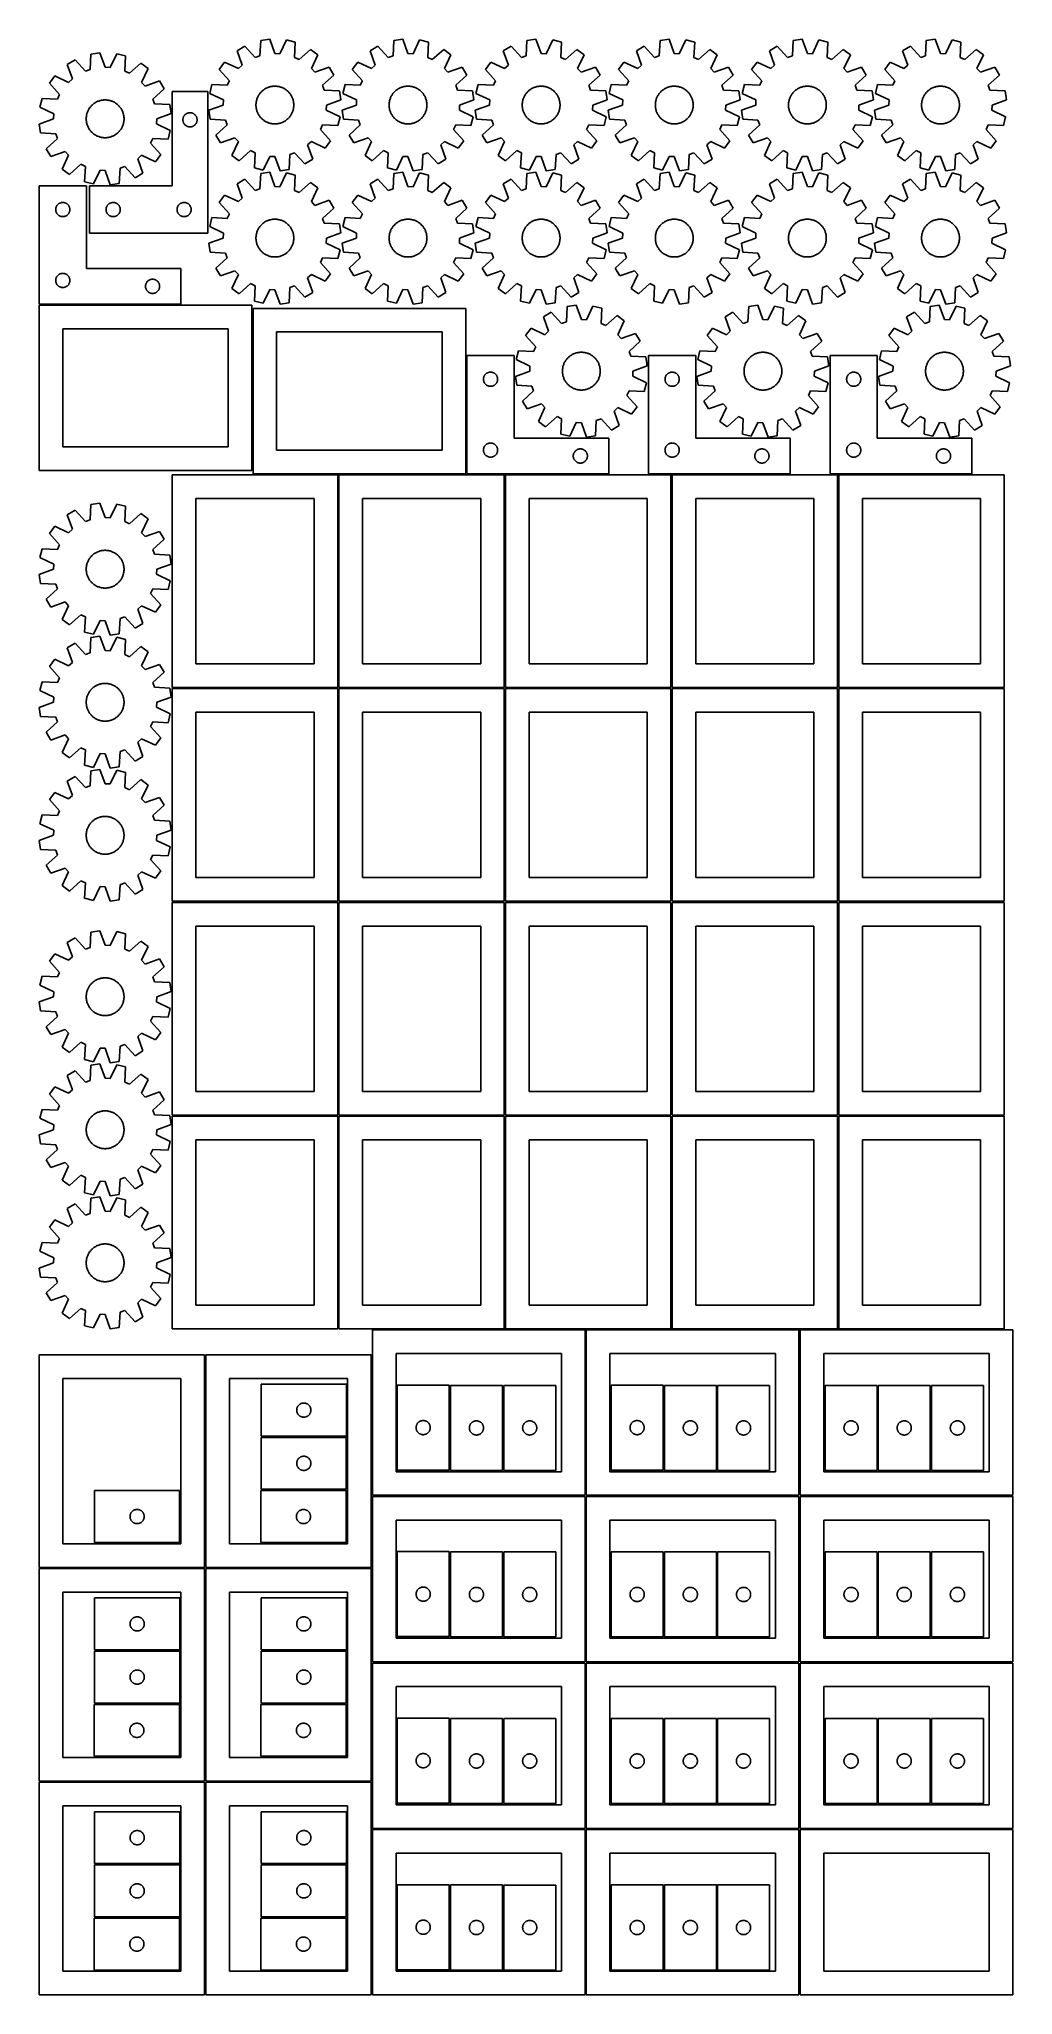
# Model space of a CAD drawing. Header units: millimetres. Extents: x 7 to 1243, y 7 to 2490.
import ezdxf

# ---------------------------------------------------------------- set-up
doc = ezdxf.new("R2010")
doc.units = ezdxf.units.MM
doc.layers.add('COMMON', color=5, linetype='CONTINUOUS', true_color=0x0000ff)
doc.layers.add('CUT', color=7, linetype='CONTINUOUS', true_color=0x000000)

msp = doc.modelspace()

# ---------------------------------------------------------------- linework, layer by layer
at = {"layer": 'COMMON'}
for p, q in [((186.500006, 2153.232178), (6.500006, 2153.232178)), ((277.250012, 1942.482177), (277.250012, 2148.500054)), ((548.750018, 1938.500054), (548.750018, 2088.500054)), ((278.000012, 1937.750048), (385.482124, 1937.750048)), ((386.98213, 1937.750048), (548.000012, 1937.750048)), ((596.98213, 1937.750054), (549.500018, 1937.750054)), ((729.500018, 1937.750054), (598.482136, 1937.750054)), ((808.482136, 1937.750054), (779.982142, 1937.750054)), ((959.982142, 1937.750054), (809.982142, 1937.750054)), ((1190.464266, 1937.750054), (1021.482148, 1937.750054)), ((386.23213, 1667.000048), (386.23213, 1937.000048)), ((597.732136, 1667.000048), (597.732136, 1937.000048)), ((809.232142, 1667.000048), (809.232142, 1937.000048)), ((1020.732142, 1937.000048), (1020.732142, 1667.000048)), ((175.482124, 1666.250042), (385.482124, 1666.250042)), ((386.23213, 1395.500042), (386.23213, 1665.500042)), ((386.98213, 1666.250042), (596.98213, 1666.250042)), ((597.732136, 1395.500042), (597.732136, 1665.500042)), ((598.482136, 1666.250042), (808.482136, 1666.250042)), ((809.232142, 1395.500042), (809.232142, 1665.500042)), ((809.982142, 1666.250042), (1019.982142, 1666.250042)), ((1020.732142, 1665.500042), (1020.732142, 1395.500042)), ((1021.482148, 1666.250042), (1231.482148, 1666.250042)), ((385.482124, 1394.750042), (175.482124, 1394.750042)), ((386.23213, 1124.000036), (386.23213, 1394.000036)), ((596.98213, 1394.750042), (386.98213, 1394.750042)), ((597.732136, 1124.000036), (597.732136, 1394.000036)), ((808.482136, 1394.750042), (598.482136, 1394.750042)), ((809.232142, 1124.000036), (809.232142, 1394.000036)), ((1019.982142, 1394.750042), (809.982142, 1394.750042)), ((1020.732148, 1124.000036), (1020.732148, 1394.000036)), ((1021.482148, 1394.750036), (1231.482148, 1394.750036)), ((175.482124, 1123.25003), (385.482124, 1123.25003)), ((386.23213, 852.50003), (386.23213, 1122.50003)), ((386.98213, 1123.25003), (596.98213, 1123.25003)), ((597.732136, 852.50003), (597.732136, 1122.50003)), ((598.482136, 1123.25003), (808.482136, 1123.25003)), ((809.232142, 852.50003), (809.232142, 1122.50003)), ((809.982142, 1123.25003), (1019.982142, 1123.25003)), ((1020.732148, 852.50003), (1020.732148, 1122.50003)), ((1021.482148, 1123.25003), (1231.482148, 1123.25003)), ((596.98213, 851.75003), (429.500018, 851.75003)), ((699.500018, 851.75003), (598.482136, 851.75003)), ((700.250024, 641.000024), (700.250024, 851.000024)), ((808.482136, 851.75003), (701.000024, 851.75003)), ((971.000024, 851.75003), (809.982142, 851.75003)), ((971.75003, 641.000024), (971.75003, 851.000024)), ((1019.982142, 851.75003), (972.50003, 851.75003)), ((1231.482148, 851.75003), (1021.482148, 851.75003)), ((217.250012, 549.500018), (217.250012, 819.500018)), ((428.750018, 641.000024), (428.750018, 819.500018)), ((1070.851258, 780.565776), (1070.851258, 672.565776)), ((1138.351259, 780.565776), (1138.351259, 672.565776)), ((428.750018, 549.500018), (428.750018, 639.500018)), ((429.500018, 640.250018), (699.500018, 640.250018)), ((700.250024, 429.500018), (700.250024, 639.500018)), ((701.000024, 640.250018), (971.000024, 640.250018)), ((971.75003, 429.500018), (971.75003, 639.500018)), ((972.50003, 640.250018), (1242.50003, 640.250018)), ((6.500006, 548.750012), (216.500006, 548.750012)), ((217.250012, 278.000012), (217.250012, 548.000012)), ((218.000012, 548.750012), (428.000012, 548.750012)), ((428.750018, 429.500018), (428.750018, 548.000012)), ((799.351252, 569.06577), (799.351252, 461.06577)), ((1070.851258, 569.06577), (1070.851258, 461.06577)), ((1138.351259, 569.06577), (1138.351259, 461.06577)), ((428.750018, 278.000012), (428.750018, 428.000012)), ((429.500018, 428.750012), (699.500018, 428.750012)), ((700.250024, 218.000012), (700.250024, 428.000012)), ((701.000024, 428.750012), (971.000024, 428.750012)), ((971.75003, 218.000012), (971.75003, 428.000012)), ((972.50003, 428.750012), (1242.50003, 428.750012)), ((799.351252, 357.565764), (799.351252, 249.565764)), ((866.851253, 357.565764), (866.851253, 249.565764)), ((1070.851258, 357.565764), (1070.851258, 249.565764)), ((1138.351259, 357.565764), (1138.351259, 249.565764)), ((6.500006, 277.250006), (216.500006, 277.250006)), ((217.250012, 6.500006), (217.250012, 276.500006)), ((218.000012, 277.250006), (428.000012, 277.250006)), ((428.750018, 218.000012), (428.750018, 276.500006)), ((428.750018, 6.500006), (428.750018, 216.500006)), ((429.500018, 217.250006), (699.500018, 217.250006)), ((700.250024, 6.500006), (700.250024, 216.500006)), ((701.000024, 217.250006), (971.000024, 217.250006)), ((971.75003, 6.500006), (971.75003, 216.500006)), ((972.50003, 217.250006), (1242.50003, 217.250006)), ((799.351253, 38.065758), (799.351253, 146.065758)), ((866.851253, 146.065758), (866.851253, 38.065758))]:
    msp.add_line(p, q, dxfattribs=at)
at = {"layer": 'CUT'}
for p, q in [((287.721217, 2488.753686), (286.703734, 2469.404083)), ((299.132622, 2490.446408), (287.721217, 2488.753686)), ((305.723186, 2472.225352), (299.132622, 2490.446408)), ((320.490074, 2489.397184), (312.145269, 2471.909855)), ((331.680614, 2486.594099), (320.490074, 2489.397184)), ((330.796605, 2467.237939), (331.680614, 2486.594099)), ((456.703335, 2488.753686), (455.685852, 2469.404083)), ((468.11474, 2490.446408), (456.703335, 2488.753686)), ((474.705304, 2472.225352), (468.11474, 2490.446408)), ((489.472192, 2489.397184), (481.127387, 2471.909855)), ((500.662732, 2486.594099), (489.472192, 2489.397184)), ((499.778723, 2467.237939), (500.662732, 2486.594099)), ((625.685453, 2488.753686), (624.66797, 2469.404083)), ((637.096858, 2490.446408), (625.685453, 2488.753686)), ((643.687422, 2472.225352), (637.096858, 2490.446408)), ((658.45431, 2489.397184), (650.109505, 2471.909855)), ((669.64485, 2486.594099), (658.45431, 2489.397184)), ((668.760841, 2467.237939), (669.64485, 2486.594099)), ((794.667571, 2488.753686), (793.650088, 2469.404083)), ((806.078976, 2490.446408), (794.667571, 2488.753686)), ((812.66954, 2472.225352), (806.078976, 2490.446408)), ((827.436428, 2489.397184), (819.091623, 2471.909855)), ((838.626968, 2486.594099), (827.436428, 2489.397184)), ((837.742959, 2467.237939), (838.626968, 2486.594099)), ((963.649689, 2488.753686), (962.632206, 2469.404083)), ((975.061094, 2490.446408), (963.649689, 2488.753686)), ((981.651658, 2472.225352), (975.061094, 2490.446408)), ((996.418546, 2489.397184), (988.073741, 2471.909855)), ((1007.609086, 2486.594099), (996.418546, 2489.397184)), ((1006.725077, 2467.237939), (1007.609086, 2486.594099)), ((1132.631807, 2488.753686), (1131.614324, 2469.404083)), ((1144.043212, 2490.446408), (1132.631807, 2488.753686)), ((1150.633776, 2472.225352), (1144.043212, 2490.446408)), ((1165.400664, 2489.397184), (1157.055859, 2471.909855)), ((1176.591204, 2486.594099), (1165.400664, 2489.397184)), ((1175.707195, 2467.237939), (1176.591204, 2486.594099)), ((52.10586, 2464.067788), (42.210873, 2458.136961)), ((65.167644, 2449.755827), (52.10586, 2464.067788)), ((72.239093, 2471.271574), (71.22161, 2451.921971)), ((83.650498, 2472.964296), (72.239093, 2471.271574)), ((90.241062, 2454.74324), (83.650498, 2472.964296)), ((105.00795, 2471.915072), (96.663145, 2454.427743)), ((116.19849, 2469.111987), (105.00795, 2471.915072)), ((115.314481, 2449.755827), (116.19849, 2469.111987)), ((135.528681, 2459.969488), (121.126976, 2447.006721)), ((144.794698, 2453.097341), (135.528681, 2459.969488)), ((241.849085, 2461.258988), (234.976938, 2451.992971)), ((259.39355, 2453.034988), (241.849085, 2461.258988)), ((267.587984, 2481.5499), (257.692997, 2475.619073)), ((257.692997, 2475.619073), (264.157738, 2457.352997)), ((280.649768, 2467.237939), (267.587984, 2481.5499)), ((286.703734, 2469.404083), (280.649768, 2467.237939)), ((312.145269, 2471.909855), (305.723186, 2472.225352)), ((336.6091, 2464.488833), (330.796605, 2467.237939)), ((351.010805, 2477.4516), (336.6091, 2464.488833)), ((360.276822, 2470.579453), (351.010805, 2477.4516)), ((352.052822, 2453.034988), (360.276822, 2470.579453)), ((410.831203, 2461.258988), (403.959056, 2451.992971)), ((428.375668, 2453.034988), (410.831203, 2461.258988)), ((436.570102, 2481.5499), (426.675115, 2475.619073)), ((426.675115, 2475.619073), (433.139856, 2457.352997)), ((449.631886, 2467.237939), (436.570102, 2481.5499)), ((455.685852, 2469.404083), (449.631886, 2467.237939)), ((481.127387, 2471.909855), (474.705304, 2472.225352)), ((505.591218, 2464.488833), (499.778723, 2467.237939)), ((519.992923, 2477.4516), (505.591218, 2464.488833)), ((529.25894, 2470.579453), (519.992923, 2477.4516)), ((521.03494, 2453.034988), (529.25894, 2470.579453)), ((579.813321, 2461.258988), (572.941174, 2451.992971)), ((597.357786, 2453.034988), (579.813321, 2461.258988)), ((605.55222, 2481.5499), (595.657233, 2475.619073)), ((595.657233, 2475.619073), (602.121974, 2457.352997)), ((618.614004, 2467.237939), (605.55222, 2481.5499)), ((624.66797, 2469.404083), (618.614004, 2467.237939)), ((650.109505, 2471.909855), (643.687422, 2472.225352)), ((674.573336, 2464.488833), (668.760841, 2467.237939)), ((688.975041, 2477.4516), (674.573336, 2464.488833)), ((698.241058, 2470.579453), (688.975041, 2477.4516)), ((690.017058, 2453.034988), (698.241058, 2470.579453)), ((748.795439, 2461.258988), (741.923292, 2451.992971)), ((766.339904, 2453.034988), (748.795439, 2461.258988)), ((774.534338, 2481.5499), (764.639351, 2475.619073)), ((764.639351, 2475.619073), (771.104092, 2457.352997)), ((787.596122, 2467.237939), (774.534338, 2481.5499)), ((793.650088, 2469.404083), (787.596122, 2467.237939)), ((819.091623, 2471.909855), (812.66954, 2472.225352)), ((843.555454, 2464.488833), (837.742959, 2467.237939)), ((857.957159, 2477.4516), (843.555454, 2464.488833)), ((867.223176, 2470.579453), (857.957159, 2477.4516)), ((858.999176, 2453.034988), (867.223176, 2470.579453)), ((917.777557, 2461.258988), (910.90541, 2451.992971)), ((935.322022, 2453.034988), (917.777557, 2461.258988)), ((943.516456, 2481.5499), (933.621469, 2475.619073)), ((933.621469, 2475.619073), (940.08621, 2457.352997)), ((956.57824, 2467.237939), (943.516456, 2481.5499)), ((962.632206, 2469.404083), (956.57824, 2467.237939)), ((988.073741, 2471.909855), (981.651658, 2472.225352)), ((1012.537572, 2464.488833), (1006.725077, 2467.237939)), ((1026.939277, 2477.4516), (1012.537572, 2464.488833)), ((1036.205294, 2470.579453), (1026.939277, 2477.4516)), ((1027.981294, 2453.034988), (1036.205294, 2470.579453)), ((1086.759675, 2461.258988), (1079.887528, 2451.992971)), ((1104.30414, 2453.034988), (1086.759675, 2461.258988)), ((1112.498574, 2481.5499), (1102.603587, 2475.619073)), ((1102.603587, 2475.619073), (1109.068328, 2457.352997)), ((1125.560358, 2467.237939), (1112.498574, 2481.5499)), ((1131.614324, 2469.404083), (1125.560358, 2467.237939)), ((1157.055859, 2471.909855), (1150.633776, 2472.225352)), ((1181.51969, 2464.488833), (1175.707195, 2467.237939)), ((1195.921395, 2477.4516), (1181.51969, 2464.488833)), ((1205.187412, 2470.579453), (1195.921395, 2477.4516)), ((1196.963412, 2453.034988), (1205.187412, 2470.579453)), ((26.366961, 2443.776876), (19.494814, 2434.510859)), ((19.494814, 2434.510859), (32.457581, 2420.109154)), ((43.911426, 2435.552876), (26.366961, 2443.776876)), ((42.210873, 2458.136961), (48.675614, 2439.870885)), ((48.675614, 2439.870885), (43.911426, 2435.552876)), ((71.22161, 2451.921971), (65.167644, 2449.755827)), ((96.663145, 2454.427743), (90.241062, 2454.74324)), ((121.126976, 2447.006721), (115.314481, 2449.755827)), ((136.570698, 2435.552876), (144.794698, 2453.097341)), ((140.888707, 2430.788688), (136.570698, 2435.552876)), ((159.154783, 2437.253429), (140.888707, 2430.788688)), ((165.08561, 2427.358442), (159.154783, 2437.253429)), ((234.976938, 2451.992971), (247.939705, 2437.591266)), ((247.939705, 2437.591266), (245.190599, 2431.778771)), ((264.157738, 2457.352997), (259.39355, 2453.034988)), ((356.370831, 2448.2708), (352.052822, 2453.034988)), ((374.636907, 2454.735541), (356.370831, 2448.2708)), ((366.255773, 2431.778771), (380.567734, 2444.840554)), ((380.567734, 2444.840554), (374.636907, 2454.735541)), ((403.959056, 2451.992971), (416.921823, 2437.591266)), ((416.921823, 2437.591266), (414.172717, 2431.778771)), ((433.139856, 2457.352997), (428.375668, 2453.034988)), ((525.352949, 2448.2708), (521.03494, 2453.034988)), ((543.619025, 2454.735541), (525.352949, 2448.2708)), ((535.237891, 2431.778771), (549.549852, 2444.840554)), ((549.549852, 2444.840554), (543.619025, 2454.735541)), ((572.941174, 2451.992971), (585.903941, 2437.591266)), ((585.903941, 2437.591266), (583.154835, 2431.778771)), ((602.121974, 2457.352997), (597.357786, 2453.034988)), ((694.335067, 2448.2708), (690.017058, 2453.034988)), ((712.601143, 2454.735541), (694.335067, 2448.2708)), ((704.220009, 2431.778771), (718.53197, 2444.840554)), ((718.53197, 2444.840554), (712.601143, 2454.735541)), ((741.923292, 2451.992971), (754.886059, 2437.591266)), ((754.886059, 2437.591266), (752.136953, 2431.778771)), ((771.104092, 2457.352997), (766.339904, 2453.034988)), ((863.317185, 2448.2708), (858.999176, 2453.034988)), ((881.583261, 2454.735541), (863.317185, 2448.2708)), ((873.202127, 2431.778771), (887.514088, 2444.840554)), ((887.514088, 2444.840554), (881.583261, 2454.735541)), ((910.90541, 2451.992971), (923.868177, 2437.591266)), ((923.868177, 2437.591266), (921.119071, 2431.778771)), ((940.08621, 2457.352997), (935.322022, 2453.034988)), ((1032.299303, 2448.2708), (1027.981294, 2453.034988)), ((1050.565379, 2454.735541), (1032.299303, 2448.2708)), ((1042.184245, 2431.778771), (1056.496206, 2444.840554)), ((1056.496206, 2444.840554), (1050.565379, 2454.735541)), ((1079.887528, 2451.992971), (1092.850295, 2437.591266)), ((1092.850295, 2437.591266), (1090.101189, 2431.778771)), ((1109.068328, 2457.352997), (1104.30414, 2453.034988)), ((1201.281421, 2448.2708), (1196.963412, 2453.034988)), ((1219.547497, 2454.735541), (1201.281421, 2448.2708)), ((1211.166363, 2431.778771), (1225.478324, 2444.840554)), ((1225.478324, 2444.840554), (1219.547497, 2454.735541)), ((10.352315, 2415.180668), (7.54923, 2403.990128)), ((29.708475, 2414.296659), (10.352315, 2415.180668)), ((32.457581, 2420.109154), (29.708475, 2414.296659)), ((76.856534, 2409.144445), (77.68023, 2409.673803)), ((77.68023, 2409.673803), (78.524833, 2410.169122)), ((78.524833, 2410.169122), (79.388936, 2410.629579)), ((79.388936, 2410.629579), (80.271102, 2411.054408)), ((80.271102, 2411.054408), (81.169861, 2411.442901)), ((81.169861, 2411.442901), (82.083719, 2411.794411)), ((82.083719, 2411.794411), (83.011153, 2412.108354)), ((83.011153, 2412.108354), (83.950622, 2412.384206)), ((83.950622, 2412.384206), (84.90056, 2412.62151)), ((84.90056, 2412.62151), (85.859386, 2412.819869)), ((85.859386, 2412.819869), (86.825506, 2412.978955)), ((86.825506, 2412.978955), (87.79731, 2413.098501)), ((87.79731, 2413.098501), (88.773182, 2413.178309)), ((88.773182, 2413.178309), (89.751497, 2413.218246)), ((89.751497, 2413.218246), (90.730627, 2413.218246)), ((90.730627, 2413.218246), (91.708942, 2413.178309)), ((91.708942, 2413.178309), (92.684814, 2413.098501)), ((92.684814, 2413.098501), (93.656618, 2412.978955)), ((93.656618, 2412.978955), (94.622738, 2412.819869)), ((94.622738, 2412.819869), (95.581564, 2412.62151)), ((95.581564, 2412.62151), (96.531502, 2412.384206)), ((96.531502, 2412.384206), (97.470971, 2412.108354)), ((97.470971, 2412.108354), (98.398405, 2411.794411)), ((98.398405, 2411.794411), (99.312263, 2411.442901)), ((99.312263, 2411.442901), (100.211022, 2411.054408)), ((100.211022, 2411.054408), (101.093188, 2410.629579)), ((101.093188, 2410.629579), (101.957291, 2410.169122)), ((101.957291, 2410.169122), (102.801894, 2409.673803)), ((102.801894, 2409.673803), (103.62559, 2409.144445)), ((150.773649, 2414.296659), (165.08561, 2427.358442)), ((152.939793, 2408.242692), (150.773649, 2414.296659)), ((220.482124, 2423.982178), (175.482124, 2423.982178)), ((175.482124, 2423.982178), (175.482124, 2303.982178)), ((220.482124, 2243.982178), (220.482124, 2423.982178)), ((225.834439, 2432.66278), (223.031354, 2421.47224)), ((223.031354, 2421.47224), (240.518683, 2413.127435)), ((245.190599, 2431.778771), (225.834439, 2432.66278)), ((240.518683, 2413.127435), (240.203186, 2406.705352)), ((281.803044, 2408.661575), (281.902742, 2409.635616)), ((281.902742, 2409.635616), (282.042087, 2410.604779)), ((282.042087, 2410.604779), (282.220846, 2411.567453)), ((282.220846, 2411.567453), (282.438723, 2412.522034)), ((282.438723, 2412.522034), (282.695355, 2413.466933)), ((282.695355, 2413.466933), (282.990314, 2414.400579)), ((282.990314, 2414.400579), (283.32311, 2415.321417)), ((283.32311, 2415.321417), (283.693188, 2416.227914)), ((283.693188, 2416.227914), (284.099933, 2417.118562)), ((284.099933, 2417.118562), (284.542668, 2417.991878)), ((284.542668, 2417.991878), (285.020656, 2418.846409)), ((285.020656, 2418.846409), (285.533101, 2419.680732)), ((285.533101, 2419.680732), (286.079151, 2420.493459)), ((286.079151, 2420.493459), (286.657896, 2421.283236)), ((286.657896, 2421.283236), (287.268373, 2422.048751)), ((287.268373, 2422.048751), (287.909567, 2422.788728)), ((287.909567, 2422.788728), (288.58041, 2423.501936)), ((288.58041, 2423.501936), (289.279785, 2424.187187)), ((289.279785, 2424.187187), (290.006528, 2424.843342)), ((290.006528, 2424.843342), (290.759431, 2425.469308)), ((290.759431, 2425.469308), (291.537239, 2426.064043)), ((291.537239, 2426.064043), (292.338658, 2426.626557)), ((292.338658, 2426.626557), (293.162354, 2427.155915)), ((293.162354, 2427.155915), (294.006957, 2427.651234)), ((294.006957, 2427.651234), (294.87106, 2428.111691)), ((294.87106, 2428.111691), (295.753226, 2428.53652)), ((295.753226, 2428.53652), (296.651985, 2428.925013)), ((296.651985, 2428.925013), (297.565843, 2429.276523)), ((297.565843, 2429.276523), (298.493277, 2429.590466)), ((298.493277, 2429.590466), (299.432746, 2429.866318)), ((299.432746, 2429.866318), (300.382684, 2430.103622)), ((300.382684, 2430.103622), (301.34151, 2430.301981)), ((301.34151, 2430.301981), (302.30763, 2430.461067)), ((302.30763, 2430.461067), (303.279434, 2430.580613)), ((303.279434, 2430.580613), (304.255306, 2430.660421)), ((304.255306, 2430.660421), (305.233621, 2430.700358)), ((305.233621, 2430.700358), (306.212751, 2430.700358)), ((306.212751, 2430.700358), (307.191066, 2430.660421)), ((307.191066, 2430.660421), (308.166938, 2430.580613)), ((308.166938, 2430.580613), (309.138742, 2430.461067)), ((309.138742, 2430.461067), (310.104862, 2430.301981)), ((310.104862, 2430.301981), (311.063688, 2430.103622)), ((311.063688, 2430.103622), (312.013626, 2429.866318)), ((312.013626, 2429.866318), (312.953095, 2429.590466)), ((312.953095, 2429.590466), (313.880529, 2429.276523)), ((313.880529, 2429.276523), (314.794387, 2428.925013)), ((314.794387, 2428.925013), (315.693146, 2428.53652)), ((315.693146, 2428.53652), (316.575312, 2428.111691)), ((316.575312, 2428.111691), (317.439415, 2427.651234)), ((317.439415, 2427.651234), (318.284018, 2427.155915)), ((318.284018, 2427.155915), (319.107714, 2426.626557)), ((319.107714, 2426.626557), (319.909133, 2426.064043)), ((319.909133, 2426.064043), (320.686941, 2425.469308)), ((320.686941, 2425.469308), (321.439844, 2424.843342)), ((321.439844, 2424.843342), (322.166587, 2424.187187)), ((322.166587, 2424.187187), (322.865962, 2423.501936)), ((322.865962, 2423.501936), (323.536805, 2422.788728)), ((323.536805, 2422.788728), (324.177999, 2422.048751)), ((324.177999, 2422.048751), (324.788476, 2421.283236)), ((324.788476, 2421.283236), (325.367221, 2420.493459)), ((325.367221, 2420.493459), (325.913271, 2419.680732)), ((325.913271, 2419.680732), (326.425716, 2418.846409)), ((326.425716, 2418.846409), (326.903704, 2417.991878)), ((326.903704, 2417.991878), (327.346439, 2417.118562)), ((327.346439, 2417.118562), (327.753184, 2416.227914)), ((327.753184, 2416.227914), (328.123263, 2415.321417)), ((328.123263, 2415.321417), (328.456058, 2414.400579)), ((328.456058, 2414.400579), (328.751017, 2413.466933)), ((328.751017, 2413.466933), (329.007649, 2412.522034)), ((329.007649, 2412.522034), (329.225526, 2411.567453)), ((329.225526, 2411.567453), (329.404285, 2410.604779)), ((329.404285, 2410.604779), (329.54363, 2409.635616)), ((329.54363, 2409.635616), (329.643328, 2408.661575)), ((368.421917, 2425.724804), (366.255773, 2431.778771)), ((387.77152, 2424.707321), (368.421917, 2425.724804)), ((371.243186, 2406.705352), (389.464242, 2413.295916)), ((389.464242, 2413.295916), (387.77152, 2424.707321)), ((394.816557, 2432.66278), (392.013472, 2421.47224)), ((392.013472, 2421.47224), (409.500801, 2413.127435)), ((414.172717, 2431.778771), (394.816557, 2432.66278)), ((409.500801, 2413.127435), (409.185304, 2406.705352)), ((450.785162, 2408.661575), (450.88486, 2409.635616)), ((450.88486, 2409.635616), (451.024205, 2410.604779)), ((451.024205, 2410.604779), (451.202964, 2411.567453)), ((451.202964, 2411.567453), (451.420841, 2412.522034)), ((451.420841, 2412.522034), (451.677473, 2413.466933)), ((451.677473, 2413.466933), (451.972432, 2414.400579)), ((451.972432, 2414.400579), (452.305228, 2415.321417)), ((452.305228, 2415.321417), (452.675306, 2416.227914)), ((452.675306, 2416.227914), (453.082051, 2417.118562)), ((453.082051, 2417.118562), (453.524786, 2417.991878)), ((453.524786, 2417.991878), (454.002774, 2418.846409)), ((454.002774, 2418.846409), (454.515219, 2419.680732)), ((454.515219, 2419.680732), (455.061269, 2420.493459)), ((455.061269, 2420.493459), (455.640014, 2421.283236)), ((455.640014, 2421.283236), (456.250491, 2422.048751)), ((456.250491, 2422.048751), (456.891685, 2422.788728)), ((456.891685, 2422.788728), (457.562528, 2423.501936)), ((457.562528, 2423.501936), (458.261903, 2424.187187)), ((458.261903, 2424.187187), (458.988646, 2424.843342)), ((458.988646, 2424.843342), (459.741549, 2425.469308)), ((459.741549, 2425.469308), (460.519357, 2426.064043)), ((460.519357, 2426.064043), (461.320776, 2426.626557)), ((461.320776, 2426.626557), (462.144472, 2427.155915)), ((462.144472, 2427.155915), (462.989075, 2427.651234)), ((462.989075, 2427.651234), (463.853178, 2428.111691)), ((463.853178, 2428.111691), (464.735344, 2428.53652)), ((464.735344, 2428.53652), (465.634103, 2428.925013)), ((465.634103, 2428.925013), (466.547961, 2429.276523)), ((466.547961, 2429.276523), (467.475395, 2429.590466)), ((467.475395, 2429.590466), (468.414864, 2429.866318)), ((468.414864, 2429.866318), (469.364802, 2430.103622)), ((469.364802, 2430.103622), (470.323628, 2430.301981)), ((470.323628, 2430.301981), (471.289748, 2430.461067)), ((471.289748, 2430.461067), (472.261552, 2430.580613)), ((472.261552, 2430.580613), (473.237424, 2430.660421)), ((473.237424, 2430.660421), (474.215739, 2430.700358)), ((474.215739, 2430.700358), (475.194869, 2430.700358)), ((475.194869, 2430.700358), (476.173184, 2430.660421)), ((476.173184, 2430.660421), (477.149056, 2430.580613)), ((477.149056, 2430.580613), (478.12086, 2430.461067)), ((478.12086, 2430.461067), (479.08698, 2430.301981)), ((479.08698, 2430.301981), (480.045806, 2430.103622)), ((480.045806, 2430.103622), (480.995744, 2429.866318)), ((480.995744, 2429.866318), (481.935213, 2429.590466)), ((481.935213, 2429.590466), (482.862647, 2429.276523)), ((482.862647, 2429.276523), (483.776505, 2428.925013)), ((483.776505, 2428.925013), (484.675264, 2428.53652)), ((484.675264, 2428.53652), (485.55743, 2428.111691)), ((485.55743, 2428.111691), (486.421533, 2427.651234)), ((486.421533, 2427.651234), (487.266136, 2427.155915)), ((487.266136, 2427.155915), (488.089832, 2426.626557)), ((488.089832, 2426.626557), (488.891251, 2426.064043)), ((488.891251, 2426.064043), (489.669059, 2425.469308)), ((489.669059, 2425.469308), (490.421962, 2424.843342)), ((490.421962, 2424.843342), (491.148705, 2424.187187)), ((491.148705, 2424.187187), (491.84808, 2423.501936)), ((491.84808, 2423.501936), (492.518923, 2422.788728)), ((492.518923, 2422.788728), (493.160117, 2422.048751)), ((493.160117, 2422.048751), (493.770594, 2421.283236)), ((493.770594, 2421.283236), (494.349339, 2420.493459)), ((494.349339, 2420.493459), (494.895389, 2419.680732)), ((494.895389, 2419.680732), (495.407834, 2418.846409)), ((495.407834, 2418.846409), (495.885822, 2417.991878)), ((495.885822, 2417.991878), (496.328557, 2417.118562)), ((496.328557, 2417.118562), (496.735302, 2416.227914)), ((496.735302, 2416.227914), (497.105381, 2415.321417)), ((497.105381, 2415.321417), (497.438176, 2414.400579)), ((497.438176, 2414.400579), (497.733135, 2413.466933)), ((497.733135, 2413.466933), (497.989767, 2412.522034)), ((497.989767, 2412.522034), (498.207644, 2411.567453)), ((498.207644, 2411.567453), (498.386403, 2410.604779)), ((498.386403, 2410.604779), (498.525748, 2409.635616)), ((498.525748, 2409.635616), (498.625446, 2408.661575)), ((537.404035, 2425.724804), (535.237891, 2431.778771)), ((556.753638, 2424.707321), (537.404035, 2425.724804)), ((540.225304, 2406.705352), (558.44636, 2413.295916)), ((558.44636, 2413.295916), (556.753638, 2424.707321)), ((563.798675, 2432.66278), (560.99559, 2421.47224)), ((560.99559, 2421.47224), (578.482919, 2413.127435)), ((583.154835, 2431.778771), (563.798675, 2432.66278)), ((578.482919, 2413.127435), (578.167422, 2406.705352)), ((619.76728, 2408.661575), (619.866978, 2409.635616)), ((619.866978, 2409.635616), (620.006323, 2410.604779)), ((620.006323, 2410.604779), (620.185082, 2411.567453)), ((620.185082, 2411.567453), (620.402959, 2412.522034)), ((620.402959, 2412.522034), (620.659591, 2413.466933)), ((620.659591, 2413.466933), (620.95455, 2414.400579)), ((620.95455, 2414.400579), (621.287346, 2415.321417)), ((621.287346, 2415.321417), (621.657424, 2416.227914)), ((621.657424, 2416.227914), (622.064169, 2417.118562)), ((622.064169, 2417.118562), (622.506904, 2417.991878)), ((622.506904, 2417.991878), (622.984892, 2418.846409)), ((622.984892, 2418.846409), (623.497337, 2419.680732)), ((623.497337, 2419.680732), (624.043387, 2420.493459)), ((624.043387, 2420.493459), (624.622132, 2421.283236)), ((624.622132, 2421.283236), (625.232609, 2422.048751)), ((625.232609, 2422.048751), (625.873803, 2422.788728)), ((625.873803, 2422.788728), (626.544646, 2423.501936)), ((626.544646, 2423.501936), (627.244021, 2424.187187)), ((627.244021, 2424.187187), (627.970764, 2424.843342)), ((627.970764, 2424.843342), (628.723667, 2425.469308)), ((628.723667, 2425.469308), (629.501475, 2426.064043)), ((629.501475, 2426.064043), (630.302894, 2426.626557)), ((630.302894, 2426.626557), (631.12659, 2427.155915)), ((631.12659, 2427.155915), (631.971193, 2427.651234)), ((631.971193, 2427.651234), (632.835296, 2428.111691)), ((632.835296, 2428.111691), (633.717462, 2428.53652)), ((633.717462, 2428.53652), (634.616221, 2428.925013)), ((634.616221, 2428.925013), (635.530079, 2429.276523)), ((635.530079, 2429.276523), (636.457513, 2429.590466)), ((636.457513, 2429.590466), (637.396982, 2429.866318)), ((637.396982, 2429.866318), (638.34692, 2430.103622)), ((638.34692, 2430.103622), (639.305746, 2430.301981)), ((639.305746, 2430.301981), (640.271866, 2430.461067)), ((640.271866, 2430.461067), (641.24367, 2430.580613)), ((641.24367, 2430.580613), (642.219542, 2430.660421)), ((642.219542, 2430.660421), (643.197857, 2430.700358)), ((643.197857, 2430.700358), (644.176987, 2430.700358)), ((644.176987, 2430.700358), (645.155302, 2430.660421)), ((645.155302, 2430.660421), (646.131174, 2430.580613)), ((646.131174, 2430.580613), (647.102978, 2430.461067)), ((647.102978, 2430.461067), (648.069098, 2430.301981)), ((648.069098, 2430.301981), (649.027924, 2430.103622)), ((649.027924, 2430.103622), (649.977862, 2429.866318)), ((649.977862, 2429.866318), (650.917331, 2429.590466)), ((650.917331, 2429.590466), (651.844765, 2429.276523)), ((651.844765, 2429.276523), (652.758623, 2428.925013)), ((652.758623, 2428.925013), (653.657382, 2428.53652)), ((653.657382, 2428.53652), (654.539548, 2428.111691)), ((654.539548, 2428.111691), (655.403651, 2427.651234)), ((655.403651, 2427.651234), (656.248254, 2427.155915)), ((656.248254, 2427.155915), (657.07195, 2426.626557)), ((657.07195, 2426.626557), (657.873369, 2426.064043)), ((657.873369, 2426.064043), (658.651177, 2425.469308)), ((658.651177, 2425.469308), (659.40408, 2424.843342)), ((659.40408, 2424.843342), (660.130823, 2424.187187)), ((660.130823, 2424.187187), (660.830198, 2423.501936)), ((660.830198, 2423.501936), (661.501041, 2422.788728)), ((661.501041, 2422.788728), (662.142235, 2422.048751)), ((662.142235, 2422.048751), (662.752712, 2421.283236)), ((662.752712, 2421.283236), (663.331457, 2420.493459)), ((663.331457, 2420.493459), (663.877507, 2419.680732)), ((663.877507, 2419.680732), (664.389952, 2418.846409)), ((664.389952, 2418.846409), (664.86794, 2417.991878)), ((664.86794, 2417.991878), (665.310675, 2417.118562)), ((665.310675, 2417.118562), (665.71742, 2416.227914)), ((665.71742, 2416.227914), (666.087499, 2415.321417)), ((666.087499, 2415.321417), (666.420294, 2414.400579)), ((666.420294, 2414.400579), (666.715253, 2413.466933)), ((666.715253, 2413.466933), (666.971885, 2412.522034)), ((666.971885, 2412.522034), (667.189762, 2411.567453)), ((667.189762, 2411.567453), (667.368521, 2410.604779)), ((667.368521, 2410.604779), (667.507866, 2409.635616)), ((667.507866, 2409.635616), (667.607564, 2408.661575)), ((706.386153, 2425.724804), (704.220009, 2431.778771)), ((725.735756, 2424.707321), (706.386153, 2425.724804)), ((709.207422, 2406.705352), (727.428478, 2413.295916)), ((727.428478, 2413.295916), (725.735756, 2424.707321)), ((732.780793, 2432.66278), (729.977708, 2421.47224)), ((729.977708, 2421.47224), (747.465037, 2413.127435)), ((752.136953, 2431.778771), (732.780793, 2432.66278)), ((747.465037, 2413.127435), (747.14954, 2406.705352)), ((788.749398, 2408.661575), (788.849096, 2409.635616)), ((788.849096, 2409.635616), (788.988441, 2410.604779)), ((788.988441, 2410.604779), (789.1672, 2411.567453)), ((789.1672, 2411.567453), (789.385077, 2412.522034)), ((789.385077, 2412.522034), (789.641709, 2413.466933)), ((789.641709, 2413.466933), (789.936668, 2414.400579)), ((789.936668, 2414.400579), (790.269464, 2415.321417)), ((790.269464, 2415.321417), (790.639542, 2416.227914)), ((790.639542, 2416.227914), (791.046287, 2417.118562)), ((791.046287, 2417.118562), (791.489022, 2417.991878)), ((791.489022, 2417.991878), (791.96701, 2418.846409)), ((791.96701, 2418.846409), (792.479455, 2419.680732)), ((792.479455, 2419.680732), (793.025505, 2420.493459)), ((793.025505, 2420.493459), (793.60425, 2421.283236)), ((793.60425, 2421.283236), (794.214727, 2422.048751)), ((794.214727, 2422.048751), (794.855921, 2422.788728)), ((794.855921, 2422.788728), (795.526764, 2423.501936)), ((795.526764, 2423.501936), (796.226139, 2424.187187)), ((796.226139, 2424.187187), (796.952882, 2424.843342)), ((796.952882, 2424.843342), (797.705785, 2425.469308)), ((797.705785, 2425.469308), (798.483593, 2426.064043)), ((798.483593, 2426.064043), (799.285012, 2426.626557)), ((799.285012, 2426.626557), (800.108708, 2427.155915)), ((800.108708, 2427.155915), (800.953311, 2427.651234)), ((800.953311, 2427.651234), (801.817414, 2428.111691)), ((801.817414, 2428.111691), (802.69958, 2428.53652)), ((802.69958, 2428.53652), (803.598339, 2428.925013)), ((803.598339, 2428.925013), (804.512197, 2429.276523)), ((804.512197, 2429.276523), (805.439631, 2429.590466)), ((805.439631, 2429.590466), (806.3791, 2429.866318)), ((806.3791, 2429.866318), (807.329038, 2430.103622)), ((807.329038, 2430.103622), (808.287864, 2430.301981)), ((808.287864, 2430.301981), (809.253984, 2430.461067)), ((809.253984, 2430.461067), (810.225788, 2430.580613)), ((810.225788, 2430.580613), (811.20166, 2430.660421)), ((811.20166, 2430.660421), (812.179975, 2430.700358)), ((812.179975, 2430.700358), (813.159105, 2430.700358)), ((813.159105, 2430.700358), (814.13742, 2430.660421)), ((814.13742, 2430.660421), (815.113292, 2430.580613)), ((815.113292, 2430.580613), (816.085096, 2430.461067)), ((816.085096, 2430.461067), (817.051216, 2430.301981)), ((817.051216, 2430.301981), (818.010042, 2430.103622)), ((818.010042, 2430.103622), (818.95998, 2429.866318)), ((818.95998, 2429.866318), (819.899449, 2429.590466)), ((819.899449, 2429.590466), (820.826883, 2429.276523)), ((820.826883, 2429.276523), (821.740741, 2428.925013)), ((821.740741, 2428.925013), (822.6395, 2428.53652)), ((822.6395, 2428.53652), (823.521666, 2428.111691)), ((823.521666, 2428.111691), (824.385769, 2427.651234)), ((824.385769, 2427.651234), (825.230372, 2427.155915)), ((825.230372, 2427.155915), (826.054068, 2426.626557)), ((826.054068, 2426.626557), (826.855487, 2426.064043)), ((826.855487, 2426.064043), (827.633295, 2425.469308)), ((827.633295, 2425.469308), (828.386198, 2424.843342)), ((828.386198, 2424.843342), (829.112941, 2424.187187)), ((829.112941, 2424.187187), (829.812316, 2423.501936)), ((829.812316, 2423.501936), (830.483159, 2422.788728)), ((830.483159, 2422.788728), (831.124353, 2422.048751)), ((831.124353, 2422.048751), (831.73483, 2421.283236)), ((831.73483, 2421.283236), (832.313575, 2420.493459)), ((832.313575, 2420.493459), (832.859625, 2419.680732)), ((832.859625, 2419.680732), (833.37207, 2418.846409)), ((833.37207, 2418.846409), (833.850058, 2417.991878)), ((833.850058, 2417.991878), (834.292793, 2417.118562)), ((834.292793, 2417.118562), (834.699538, 2416.227914)), ((834.699538, 2416.227914), (835.069617, 2415.321417)), ((835.069617, 2415.321417), (835.402412, 2414.400579)), ((835.402412, 2414.400579), (835.697371, 2413.466933)), ((835.697371, 2413.466933), (835.954003, 2412.522034)), ((835.954003, 2412.522034), (836.17188, 2411.567453)), ((836.17188, 2411.567453), (836.350639, 2410.604779)), ((836.350639, 2410.604779), (836.489984, 2409.635616)), ((836.489984, 2409.635616), (836.589682, 2408.661575)), ((875.368271, 2425.724804), (873.202127, 2431.778771)), ((894.717874, 2424.707321), (875.368271, 2425.724804)), ((878.18954, 2406.705352), (896.410596, 2413.295916)), ((896.410596, 2413.295916), (894.717874, 2424.707321)), ((901.762911, 2432.66278), (898.959826, 2421.47224)), ((898.959826, 2421.47224), (916.447155, 2413.127435)), ((921.119071, 2431.778771), (901.762911, 2432.66278)), ((916.447155, 2413.127435), (916.131658, 2406.705352)), ((957.731516, 2408.661575), (957.831214, 2409.635616)), ((957.831214, 2409.635616), (957.970559, 2410.604779)), ((957.970559, 2410.604779), (958.149318, 2411.567453)), ((958.149318, 2411.567453), (958.367195, 2412.522034)), ((958.367195, 2412.522034), (958.623827, 2413.466933)), ((958.623827, 2413.466933), (958.918786, 2414.400579)), ((958.918786, 2414.400579), (959.251582, 2415.321417)), ((959.251582, 2415.321417), (959.62166, 2416.227914)), ((959.62166, 2416.227914), (960.028405, 2417.118562)), ((960.028405, 2417.118562), (960.47114, 2417.991878)), ((960.47114, 2417.991878), (960.949128, 2418.846409)), ((960.949128, 2418.846409), (961.461573, 2419.680732)), ((961.461573, 2419.680732), (962.007623, 2420.493459)), ((962.007623, 2420.493459), (962.586368, 2421.283236)), ((962.586368, 2421.283236), (963.196845, 2422.048751)), ((963.196845, 2422.048751), (963.838039, 2422.788728)), ((963.838039, 2422.788728), (964.508882, 2423.501936)), ((964.508882, 2423.501936), (965.208257, 2424.187187)), ((965.208257, 2424.187187), (965.935, 2424.843342)), ((965.935, 2424.843342), (966.687903, 2425.469308)), ((966.687903, 2425.469308), (967.465711, 2426.064043)), ((967.465711, 2426.064043), (968.26713, 2426.626557)), ((968.26713, 2426.626557), (969.090826, 2427.155915)), ((969.090826, 2427.155915), (969.935429, 2427.651234)), ((969.935429, 2427.651234), (970.799532, 2428.111691)), ((970.799532, 2428.111691), (971.681698, 2428.53652)), ((971.681698, 2428.53652), (972.580457, 2428.925013)), ((972.580457, 2428.925013), (973.494315, 2429.276523)), ((973.494315, 2429.276523), (974.421749, 2429.590466)), ((974.421749, 2429.590466), (975.361218, 2429.866318)), ((975.361218, 2429.866318), (976.311156, 2430.103622)), ((976.311156, 2430.103622), (977.269982, 2430.301981)), ((977.269982, 2430.301981), (978.236102, 2430.461067)), ((978.236102, 2430.461067), (979.207906, 2430.580613)), ((979.207906, 2430.580613), (980.183778, 2430.660421)), ((980.183778, 2430.660421), (981.162093, 2430.700358)), ((981.162093, 2430.700358), (982.141223, 2430.700358)), ((982.141223, 2430.700358), (983.119538, 2430.660421)), ((983.119538, 2430.660421), (984.09541, 2430.580613)), ((984.09541, 2430.580613), (985.067214, 2430.461067)), ((985.067214, 2430.461067), (986.033334, 2430.301981)), ((986.033334, 2430.301981), (986.99216, 2430.103622)), ((986.99216, 2430.103622), (987.942098, 2429.866318)), ((987.942098, 2429.866318), (988.881567, 2429.590466)), ((988.881567, 2429.590466), (989.809001, 2429.276523)), ((989.809001, 2429.276523), (990.722859, 2428.925013)), ((990.722859, 2428.925013), (991.621618, 2428.53652)), ((991.621618, 2428.53652), (992.503784, 2428.111691)), ((992.503784, 2428.111691), (993.367887, 2427.651234)), ((993.367887, 2427.651234), (994.21249, 2427.155915)), ((994.21249, 2427.155915), (995.036186, 2426.626557)), ((995.036186, 2426.626557), (995.837605, 2426.064043)), ((995.837605, 2426.064043), (996.615413, 2425.469308)), ((996.615413, 2425.469308), (997.368316, 2424.843342)), ((997.368316, 2424.843342), (998.095059, 2424.187187)), ((998.095059, 2424.187187), (998.794434, 2423.501936)), ((998.794434, 2423.501936), (999.465277, 2422.788728)), ((999.465277, 2422.788728), (1000.106471, 2422.048751)), ((1000.106471, 2422.048751), (1000.716948, 2421.283236)), ((1000.716948, 2421.283236), (1001.295693, 2420.493459)), ((1001.295693, 2420.493459), (1001.841743, 2419.680732)), ((1001.841743, 2419.680732), (1002.354188, 2418.846409)), ((1002.354188, 2418.846409), (1002.832176, 2417.991878)), ((1002.832176, 2417.991878), (1003.274911, 2417.118562)), ((1003.274911, 2417.118562), (1003.681656, 2416.227914)), ((1003.681656, 2416.227914), (1004.051735, 2415.321417)), ((1004.051735, 2415.321417), (1004.38453, 2414.400579)), ((1004.38453, 2414.400579), (1004.679489, 2413.466933)), ((1004.679489, 2413.466933), (1004.936121, 2412.522034)), ((1004.936121, 2412.522034), (1005.153998, 2411.567453)), ((1005.153998, 2411.567453), (1005.332757, 2410.604779)), ((1005.332757, 2410.604779), (1005.472102, 2409.635616)), ((1005.472102, 2409.635616), (1005.5718, 2408.661575)), ((1044.350389, 2425.724804), (1042.184245, 2431.778771)), ((1063.699992, 2424.707321), (1044.350389, 2425.724804)), ((1047.171658, 2406.705352), (1065.392714, 2413.295916)), ((1065.392714, 2413.295916), (1063.699992, 2424.707321)), ((1070.745029, 2432.66278), (1067.941944, 2421.47224)), ((1067.941944, 2421.47224), (1085.429273, 2413.127435)), ((1090.101189, 2431.778771), (1070.745029, 2432.66278)), ((1085.429273, 2413.127435), (1085.113776, 2406.705352)), ((1126.713634, 2408.661575), (1126.813332, 2409.635616)), ((1126.813332, 2409.635616), (1126.952677, 2410.604779)), ((1126.952677, 2410.604779), (1127.131436, 2411.567453)), ((1127.131436, 2411.567453), (1127.349313, 2412.522034)), ((1127.349313, 2412.522034), (1127.605945, 2413.466933)), ((1127.605945, 2413.466933), (1127.900904, 2414.400579)), ((1127.900904, 2414.400579), (1128.2337, 2415.321417)), ((1128.2337, 2415.321417), (1128.603778, 2416.227914)), ((1128.603778, 2416.227914), (1129.010523, 2417.118562)), ((1129.010523, 2417.118562), (1129.453258, 2417.991878)), ((1129.453258, 2417.991878), (1129.931246, 2418.846409)), ((1129.931246, 2418.846409), (1130.443691, 2419.680732)), ((1130.443691, 2419.680732), (1130.989741, 2420.493459)), ((1130.989741, 2420.493459), (1131.568486, 2421.283236)), ((1131.568486, 2421.283236), (1132.178963, 2422.048751)), ((1132.178963, 2422.048751), (1132.820157, 2422.788728)), ((1132.820157, 2422.788728), (1133.491, 2423.501936)), ((1133.491, 2423.501936), (1134.190375, 2424.187187)), ((1134.190375, 2424.187187), (1134.917118, 2424.843342)), ((1134.917118, 2424.843342), (1135.670021, 2425.469308)), ((1135.670021, 2425.469308), (1136.447829, 2426.064043)), ((1136.447829, 2426.064043), (1137.249248, 2426.626557)), ((1137.249248, 2426.626557), (1138.072944, 2427.155915)), ((1138.072944, 2427.155915), (1138.917547, 2427.651234)), ((1138.917547, 2427.651234), (1139.78165, 2428.111691)), ((1139.78165, 2428.111691), (1140.663816, 2428.53652)), ((1140.663816, 2428.53652), (1141.562575, 2428.925013)), ((1141.562575, 2428.925013), (1142.476433, 2429.276523)), ((1142.476433, 2429.276523), (1143.403867, 2429.590466)), ((1143.403867, 2429.590466), (1144.343336, 2429.866318)), ((1144.343336, 2429.866318), (1145.293274, 2430.103622)), ((1145.293274, 2430.103622), (1146.2521, 2430.301981)), ((1146.2521, 2430.301981), (1147.21822, 2430.461067)), ((1147.21822, 2430.461067), (1148.190024, 2430.580613)), ((1148.190024, 2430.580613), (1149.165896, 2430.660421)), ((1149.165896, 2430.660421), (1150.144211, 2430.700358)), ((1150.144211, 2430.700358), (1151.123341, 2430.700358)), ((1151.123341, 2430.700358), (1152.101656, 2430.660421)), ((1152.101656, 2430.660421), (1153.077528, 2430.580613)), ((1153.077528, 2430.580613), (1154.049332, 2430.461067)), ((1154.049332, 2430.461067), (1155.015452, 2430.301981)), ((1155.015452, 2430.301981), (1155.974278, 2430.103622)), ((1155.974278, 2430.103622), (1156.924216, 2429.866318)), ((1156.924216, 2429.866318), (1157.863685, 2429.590466)), ((1157.863685, 2429.590466), (1158.791119, 2429.276523)), ((1158.791119, 2429.276523), (1159.704977, 2428.925013)), ((1159.704977, 2428.925013), (1160.603736, 2428.53652)), ((1160.603736, 2428.53652), (1161.485902, 2428.111691)), ((1161.485902, 2428.111691), (1162.350005, 2427.651234)), ((1162.350005, 2427.651234), (1163.194608, 2427.155915)), ((1163.194608, 2427.155915), (1164.018304, 2426.626557)), ((1164.018304, 2426.626557), (1164.819723, 2426.064043)), ((1164.819723, 2426.064043), (1165.597531, 2425.469308)), ((1165.597531, 2425.469308), (1166.350434, 2424.843342)), ((1166.350434, 2424.843342), (1167.077177, 2424.187187)), ((1167.077177, 2424.187187), (1167.776552, 2423.501936)), ((1167.776552, 2423.501936), (1168.447395, 2422.788728)), ((1168.447395, 2422.788728), (1169.088589, 2422.048751)), ((1169.088589, 2422.048751), (1169.699066, 2421.283236)), ((1169.699066, 2421.283236), (1170.277811, 2420.493459)), ((1170.277811, 2420.493459), (1170.823861, 2419.680732)), ((1170.823861, 2419.680732), (1171.336306, 2418.846409)), ((1171.336306, 2418.846409), (1171.814294, 2417.991878)), ((1171.814294, 2417.991878), (1172.257029, 2417.118562)), ((1172.257029, 2417.118562), (1172.663774, 2416.227914)), ((1172.663774, 2416.227914), (1173.033853, 2415.321417)), ((1173.033853, 2415.321417), (1173.366648, 2414.400579)), ((1173.366648, 2414.400579), (1173.661607, 2413.466933)), ((1173.661607, 2413.466933), (1173.918239, 2412.522034)), ((1173.918239, 2412.522034), (1174.136116, 2411.567453)), ((1174.136116, 2411.567453), (1174.314875, 2410.604779)), ((1174.314875, 2410.604779), (1174.45422, 2409.635616)), ((1174.45422, 2409.635616), (1174.553918, 2408.661575)), ((1213.332507, 2425.724804), (1211.166363, 2431.778771)), ((1232.68211, 2424.707321), (1213.332507, 2425.724804)), ((1216.153776, 2406.705352), (1234.374832, 2413.295916)), ((1234.374832, 2413.295916), (1232.68211, 2424.707321)), ((24.721062, 2389.22324), (6.500006, 2382.632676)), ((7.54923, 2403.990128), (25.036559, 2395.645323)), ((25.036559, 2395.645323), (24.721062, 2389.22324)), ((66.241062, 2389.22324), (66.261035, 2390.202166)), ((66.261035, 2388.244314), (66.241062, 2389.22324)), ((66.261035, 2390.202166), (66.32092, 2391.179463)), ((66.32092, 2387.267017), (66.261035, 2388.244314)), ((66.32092, 2391.179463), (66.420618, 2392.153504)), ((66.420618, 2386.292976), (66.32092, 2387.267017)), ((66.420618, 2392.153504), (66.559963, 2393.122667)), ((66.559963, 2385.323813), (66.420618, 2386.292976)), ((66.559963, 2393.122667), (66.738722, 2394.085341)), ((66.738722, 2384.361139), (66.559963, 2385.323813)), ((66.738722, 2394.085341), (66.956599, 2395.039922)), ((66.956599, 2395.039922), (67.213231, 2395.984821)), ((67.213231, 2395.984821), (67.50819, 2396.918467)), ((67.50819, 2396.918467), (67.840986, 2397.839305)), ((67.840986, 2397.839305), (68.211064, 2398.745802)), ((68.211064, 2398.745802), (68.617809, 2399.63645)), ((68.617809, 2399.63645), (69.060544, 2400.509766)), ((69.060544, 2400.509766), (69.538532, 2401.364297)), ((69.538532, 2401.364297), (70.050977, 2402.19862)), ((70.050977, 2402.19862), (70.597027, 2403.011347)), ((70.597027, 2403.011347), (71.175772, 2403.801124)), ((71.175772, 2403.801124), (71.786249, 2404.566639)), ((71.786249, 2404.566639), (72.427443, 2405.306616)), ((72.427443, 2405.306616), (73.098286, 2406.019824)), ((73.098286, 2406.019824), (73.797661, 2406.705075)), ((73.797661, 2406.705075), (74.524404, 2407.36123)), ((74.524404, 2407.36123), (75.277307, 2407.987196)), ((75.277307, 2407.987196), (76.055115, 2408.581931)), ((76.055115, 2408.581931), (76.856534, 2409.144445)), ((103.62559, 2409.144445), (104.427009, 2408.581931)), ((104.427009, 2408.581931), (105.204817, 2407.987196)), ((105.204817, 2407.987196), (105.95772, 2407.36123)), ((105.95772, 2407.36123), (106.684463, 2406.705075)), ((106.684463, 2406.705075), (107.383838, 2406.019824)), ((107.383838, 2406.019824), (108.054681, 2405.306616)), ((108.054681, 2405.306616), (108.695875, 2404.566639)), ((108.695875, 2404.566639), (109.306352, 2403.801124)), ((109.306352, 2403.801124), (109.885097, 2403.011347)), ((109.885097, 2403.011347), (110.431147, 2402.19862)), ((110.431147, 2402.19862), (110.943592, 2401.364297)), ((110.943592, 2401.364297), (111.42158, 2400.509766)), ((111.42158, 2400.509766), (111.864315, 2399.63645)), ((111.864315, 2399.63645), (112.27106, 2398.745802)), ((112.27106, 2398.745802), (112.641139, 2397.839305)), ((112.641139, 2397.839305), (112.973934, 2396.918467)), ((112.973934, 2396.918467), (113.268893, 2395.984821)), ((113.268893, 2395.984821), (113.525525, 2395.039922)), ((113.525525, 2395.039922), (113.743402, 2394.085341)), ((113.743402, 2394.085341), (113.922161, 2393.122667)), ((113.922161, 2385.323813), (113.743402, 2384.361139)), ((113.922161, 2393.122667), (114.061506, 2392.153504)), ((114.061506, 2386.292976), (113.922161, 2385.323813)), ((114.061506, 2392.153504), (114.161204, 2391.179463)), ((114.161204, 2387.267017), (114.061506, 2386.292976)), ((114.161204, 2391.179463), (114.221089, 2390.202166)), ((114.221089, 2388.244314), (114.161204, 2387.267017)), ((114.221089, 2390.202166), (114.241062, 2389.22324)), ((114.241062, 2389.22324), (114.221089, 2388.244314)), ((172.289396, 2407.225209), (152.939793, 2408.242692)), ((155.445565, 2382.801157), (155.761062, 2389.22324)), ((155.761062, 2389.22324), (173.982118, 2395.813804)), ((173.982118, 2395.813804), (172.289396, 2407.225209)), ((188.982124, 2387.982178), (189.001394, 2388.570806)), ((189.001394, 2387.39355), (188.982124, 2387.982178)), ((189.001394, 2388.570806), (189.05912, 2389.156914)), ((189.05912, 2386.807442), (189.001394, 2387.39355)), ((189.05912, 2389.156914), (189.155056, 2389.737991)), ((189.155056, 2386.226365), (189.05912, 2386.807442)), ((189.155056, 2389.737991), (189.288792, 2390.311549)), ((189.288792, 2385.652807), (189.155056, 2386.226365)), ((189.288792, 2390.311549), (189.459753, 2390.875133)), ((189.459753, 2385.089223), (189.288792, 2385.652807)), ((189.459753, 2390.875133), (189.667208, 2391.426329)), ((189.667208, 2384.538027), (189.459753, 2385.089223)), ((189.667208, 2391.426329), (189.910269, 2391.962776)), ((189.910269, 2391.962776), (190.187895, 2392.482178)), ((190.187895, 2392.482178), (190.498897, 2392.98231)), ((190.498897, 2392.98231), (190.841944, 2393.461031)), ((190.841944, 2393.461031), (191.215566, 2393.91629)), ((191.215566, 2393.91629), (191.618163, 2394.346139)), ((191.618163, 2394.346139), (192.048012, 2394.748736)), ((192.048012, 2394.748736), (192.503271, 2395.122358)), ((192.503271, 2395.122358), (192.981992, 2395.465405)), ((192.981992, 2395.465405), (193.482124, 2395.776407)), ((193.482124, 2395.776407), (194.001526, 2396.054033)), ((194.001526, 2396.054033), (194.537973, 2396.297094)), ((194.537973, 2396.297094), (195.089169, 2396.504549)), ((195.089169, 2396.504549), (195.652753, 2396.67551)), ((195.652753, 2396.67551), (196.226311, 2396.809246)), ((196.226311, 2396.809246), (196.807388, 2396.905182)), ((196.807388, 2396.905182), (197.393496, 2396.962908)), ((197.393496, 2396.962908), (197.982124, 2396.982178)), ((197.982124, 2396.982178), (198.570752, 2396.962908)), ((198.570752, 2396.962908), (199.15686, 2396.905182)), ((199.15686, 2396.905182), (199.737937, 2396.809246)), ((199.737937, 2396.809246), (200.311495, 2396.67551)), ((200.311495, 2396.67551), (200.875079, 2396.504549)), ((200.875079, 2396.504549), (201.426275, 2396.297094)), ((201.426275, 2396.297094), (201.962722, 2396.054033)), ((201.962722, 2396.054033), (202.482124, 2395.776407)), ((202.482124, 2395.776407), (202.982256, 2395.465405)), ((202.982256, 2395.465405), (203.460977, 2395.122358)), ((203.460977, 2395.122358), (203.916236, 2394.748736)), ((203.916236, 2394.748736), (204.346085, 2394.346139)), ((204.346085, 2394.346139), (204.748682, 2393.91629)), ((204.748682, 2393.91629), (205.122304, 2393.461031)), ((205.122304, 2393.461031), (205.465351, 2392.98231)), ((205.465351, 2392.98231), (205.776353, 2392.482178)), ((205.776353, 2392.482178), (206.053979, 2391.962776)), ((206.053979, 2391.962776), (206.29704, 2391.426329)), ((206.29704, 2391.426329), (206.504495, 2390.875133)), ((206.504495, 2385.089223), (206.29704, 2384.538027)), ((206.504495, 2390.875133), (206.675456, 2390.311549)), ((206.675456, 2385.652807), (206.504495, 2385.089223)), ((206.675456, 2390.311549), (206.809192, 2389.737991)), ((206.809192, 2386.226365), (206.675456, 2385.652807)), ((206.809192, 2389.737991), (206.905128, 2389.156914)), ((206.905128, 2386.807442), (206.809192, 2386.226365)), ((206.905128, 2389.156914), (206.962854, 2388.570806)), ((206.962854, 2387.39355), (206.905128, 2386.807442)), ((206.962854, 2388.570806), (206.982124, 2387.982178)), ((206.982124, 2387.982178), (206.962854, 2387.39355)), ((240.203186, 2406.705352), (221.98213, 2400.114788)), ((221.98213, 2400.114788), (223.674852, 2388.703383)), ((223.674852, 2388.703383), (243.024455, 2387.6859)), ((243.024455, 2387.6859), (245.190599, 2381.631934)), ((281.723186, 2406.705352), (281.743159, 2407.684278)), ((281.743159, 2405.726426), (281.723186, 2406.705352)), ((281.743159, 2407.684278), (281.803044, 2408.661575)), ((281.803044, 2404.749129), (281.743159, 2405.726426)), ((281.902742, 2403.775088), (281.803044, 2404.749129)), ((282.042087, 2402.805925), (281.902742, 2403.775088)), ((282.220846, 2401.843251), (282.042087, 2402.805925)), ((282.438723, 2400.88867), (282.220846, 2401.843251)), ((282.695355, 2399.943771), (282.438723, 2400.88867)), ((282.990314, 2399.010125), (282.695355, 2399.943771)), ((283.32311, 2398.089287), (282.990314, 2399.010125)), ((283.693188, 2397.18279), (283.32311, 2398.089287)), ((284.099933, 2396.292142), (283.693188, 2397.18279)), ((284.542668, 2395.418826), (284.099933, 2396.292142)), ((285.020656, 2394.564296), (284.542668, 2395.418826)), ((285.533101, 2393.729972), (285.020656, 2394.564296)), ((286.079151, 2392.917246), (285.533101, 2393.729972)), ((286.657896, 2392.127468), (286.079151, 2392.917246)), ((287.268373, 2391.361953), (286.657896, 2392.127468)), ((287.909567, 2390.621976), (287.268373, 2391.361953)), ((288.58041, 2389.908768), (287.909567, 2390.621976)), ((289.279785, 2389.223517), (288.58041, 2389.908768)), ((290.006528, 2388.567362), (289.279785, 2389.223517)), ((290.759431, 2387.941396), (290.006528, 2388.567362)), ((291.537239, 2387.346661), (290.759431, 2387.941396)), ((292.338658, 2386.784147), (291.537239, 2387.346661)), ((293.162354, 2386.254789), (292.338658, 2386.784147)), ((294.006957, 2385.75947), (293.162354, 2386.254789)), ((294.87106, 2385.299013), (294.006957, 2385.75947)), ((295.753226, 2384.874184), (294.87106, 2385.299013)), ((296.651985, 2384.485691), (295.753226, 2384.874184)), ((315.693146, 2384.874184), (314.794387, 2384.485691)), ((316.575312, 2385.299013), (315.693146, 2384.874184)), ((317.439415, 2385.75947), (316.575312, 2385.299013)), ((318.284018, 2386.254789), (317.439415, 2385.75947)), ((319.107714, 2386.784147), (318.284018, 2386.254789)), ((319.909133, 2387.346661), (319.107714, 2386.784147)), ((320.686941, 2387.941396), (319.909133, 2387.346661)), ((321.439844, 2388.567362), (320.686941, 2387.941396)), ((322.166587, 2389.223517), (321.439844, 2388.567362)), ((322.865962, 2389.908768), (322.166587, 2389.223517)), ((323.536805, 2390.621976), (322.865962, 2389.908768)), ((324.177999, 2391.361953), (323.536805, 2390.621976)), ((324.788476, 2392.127468), (324.177999, 2391.361953)), ((325.367221, 2392.917246), (324.788476, 2392.127468)), ((325.913271, 2393.729972), (325.367221, 2392.917246)), ((326.425716, 2394.564296), (325.913271, 2393.729972)), ((326.903704, 2395.418826), (326.425716, 2394.564296)), ((327.346439, 2396.292142), (326.903704, 2395.418826)), ((327.753184, 2397.18279), (327.346439, 2396.292142)), ((328.123263, 2398.089287), (327.753184, 2397.18279)), ((328.456058, 2399.010125), (328.123263, 2398.089287)), ((328.751017, 2399.943771), (328.456058, 2399.010125)), ((329.007649, 2400.88867), (328.751017, 2399.943771)), ((329.225526, 2401.843251), (329.007649, 2400.88867)), ((329.404285, 2402.805925), (329.225526, 2401.843251)), ((329.54363, 2403.775088), (329.404285, 2402.805925)), ((329.643328, 2404.749129), (329.54363, 2403.775088)), ((329.643328, 2408.661575), (329.703213, 2407.684278)), ((329.703213, 2405.726426), (329.643328, 2404.749129)), ((329.703213, 2407.684278), (329.723186, 2406.705352)), ((329.723186, 2406.705352), (329.703213, 2405.726426)), ((370.927689, 2400.283269), (371.243186, 2406.705352)), ((388.415018, 2391.938465), (370.927689, 2400.283269)), ((385.611933, 2380.747925), (388.415018, 2391.938465)), ((409.185304, 2406.705352), (390.964248, 2400.114788)), ((390.964248, 2400.114788), (392.65697, 2388.703383)), ((392.65697, 2388.703383), (412.006573, 2387.6859)), ((412.006573, 2387.6859), (414.172717, 2381.631934)), ((450.705304, 2406.705352), (450.725277, 2407.684278)), ((450.725277, 2405.726426), (450.705304, 2406.705352)), ((450.725277, 2407.684278), (450.785162, 2408.661575)), ((450.785162, 2404.749129), (450.725277, 2405.726426)), ((450.88486, 2403.775088), (450.785162, 2404.749129)), ((451.024205, 2402.805925), (450.88486, 2403.775088)), ((451.202964, 2401.843251), (451.024205, 2402.805925)), ((451.420841, 2400.88867), (451.202964, 2401.843251)), ((451.677473, 2399.943771), (451.420841, 2400.88867)), ((451.972432, 2399.010125), (451.677473, 2399.943771)), ((452.305228, 2398.089287), (451.972432, 2399.010125)), ((452.675306, 2397.18279), (452.305228, 2398.089287)), ((453.082051, 2396.292142), (452.675306, 2397.18279)), ((453.524786, 2395.418826), (453.082051, 2396.292142)), ((454.002774, 2394.564296), (453.524786, 2395.418826)), ((454.515219, 2393.729972), (454.002774, 2394.564296)), ((455.061269, 2392.917246), (454.515219, 2393.729972)), ((455.640014, 2392.127468), (455.061269, 2392.917246)), ((456.250491, 2391.361953), (455.640014, 2392.127468)), ((456.891685, 2390.621976), (456.250491, 2391.361953)), ((457.562528, 2389.908768), (456.891685, 2390.621976)), ((458.261903, 2389.223517), (457.562528, 2389.908768)), ((458.988646, 2388.567362), (458.261903, 2389.223517)), ((459.741549, 2387.941396), (458.988646, 2388.567362)), ((460.519357, 2387.346661), (459.741549, 2387.941396)), ((461.320776, 2386.784147), (460.519357, 2387.346661)), ((462.144472, 2386.254789), (461.320776, 2386.784147)), ((462.989075, 2385.75947), (462.144472, 2386.254789)), ((463.853178, 2385.299013), (462.989075, 2385.75947)), ((464.735344, 2384.874184), (463.853178, 2385.299013)), ((465.634103, 2384.485691), (464.735344, 2384.874184)), ((484.675264, 2384.874184), (483.776505, 2384.485691)), ((485.55743, 2385.299013), (484.675264, 2384.874184)), ((486.421533, 2385.75947), (485.55743, 2385.299013)), ((487.266136, 2386.254789), (486.421533, 2385.75947)), ((488.089832, 2386.784147), (487.266136, 2386.254789)), ((488.891251, 2387.346661), (488.089832, 2386.784147)), ((489.669059, 2387.941396), (488.891251, 2387.346661)), ((490.421962, 2388.567362), (489.669059, 2387.941396)), ((491.148705, 2389.223517), (490.421962, 2388.567362)), ((491.84808, 2389.908768), (491.148705, 2389.223517)), ((492.518923, 2390.621976), (491.84808, 2389.908768)), ((493.160117, 2391.361953), (492.518923, 2390.621976)), ((493.770594, 2392.127468), (493.160117, 2391.361953)), ((494.349339, 2392.917246), (493.770594, 2392.127468)), ((494.895389, 2393.729972), (494.349339, 2392.917246)), ((495.407834, 2394.564296), (494.895389, 2393.729972)), ((495.885822, 2395.418826), (495.407834, 2394.564296)), ((496.328557, 2396.292142), (495.885822, 2395.418826)), ((496.735302, 2397.18279), (496.328557, 2396.292142)), ((497.105381, 2398.089287), (496.735302, 2397.18279)), ((497.438176, 2399.010125), (497.105381, 2398.089287)), ((497.733135, 2399.943771), (497.438176, 2399.010125)), ((497.989767, 2400.88867), (497.733135, 2399.943771)), ((498.207644, 2401.843251), (497.989767, 2400.88867)), ((498.386403, 2402.805925), (498.207644, 2401.843251)), ((498.525748, 2403.775088), (498.386403, 2402.805925)), ((498.625446, 2404.749129), (498.525748, 2403.775088)), ((498.625446, 2408.661575), (498.685331, 2407.684278)), ((498.685331, 2405.726426), (498.625446, 2404.749129)), ((498.685331, 2407.684278), (498.705304, 2406.705352)), ((498.705304, 2406.705352), (498.685331, 2405.726426)), ((539.909807, 2400.283269), (540.225304, 2406.705352)), ((557.397136, 2391.938465), (539.909807, 2400.283269)), ((554.594051, 2380.747925), (557.397136, 2391.938465)), ((578.167422, 2406.705352), (559.946366, 2400.114788)), ((559.946366, 2400.114788), (561.639088, 2388.703383)), ((561.639088, 2388.703383), (580.988691, 2387.6859)), ((580.988691, 2387.6859), (583.154835, 2381.631934)), ((619.687422, 2406.705352), (619.707395, 2407.684278)), ((619.707395, 2405.726426), (619.687422, 2406.705352)), ((619.707395, 2407.684278), (619.76728, 2408.661575)), ((619.76728, 2404.749129), (619.707395, 2405.726426)), ((619.866978, 2403.775088), (619.76728, 2404.749129)), ((620.006323, 2402.805925), (619.866978, 2403.775088)), ((620.185082, 2401.843251), (620.006323, 2402.805925)), ((620.402959, 2400.88867), (620.185082, 2401.843251)), ((620.659591, 2399.943771), (620.402959, 2400.88867)), ((620.95455, 2399.010125), (620.659591, 2399.943771)), ((621.287346, 2398.089287), (620.95455, 2399.010125)), ((621.657424, 2397.18279), (621.287346, 2398.089287)), ((622.064169, 2396.292142), (621.657424, 2397.18279)), ((622.506904, 2395.418826), (622.064169, 2396.292142)), ((622.984892, 2394.564296), (622.506904, 2395.418826)), ((623.497337, 2393.729972), (622.984892, 2394.564296)), ((624.043387, 2392.917246), (623.497337, 2393.729972)), ((624.622132, 2392.127468), (624.043387, 2392.917246)), ((625.232609, 2391.361953), (624.622132, 2392.127468)), ((625.873803, 2390.621976), (625.232609, 2391.361953)), ((626.544646, 2389.908768), (625.873803, 2390.621976)), ((627.244021, 2389.223517), (626.544646, 2389.908768)), ((627.970764, 2388.567362), (627.244021, 2389.223517)), ((628.723667, 2387.941396), (627.970764, 2388.567362)), ((629.501475, 2387.346661), (628.723667, 2387.941396)), ((630.302894, 2386.784147), (629.501475, 2387.346661)), ((631.12659, 2386.254789), (630.302894, 2386.784147)), ((631.971193, 2385.75947), (631.12659, 2386.254789)), ((632.835296, 2385.299013), (631.971193, 2385.75947)), ((633.717462, 2384.874184), (632.835296, 2385.299013)), ((634.616221, 2384.485691), (633.717462, 2384.874184)), ((653.657382, 2384.874184), (652.758623, 2384.485691)), ((654.539548, 2385.299013), (653.657382, 2384.874184)), ((655.403651, 2385.75947), (654.539548, 2385.299013)), ((656.248254, 2386.254789), (655.403651, 2385.75947)), ((657.07195, 2386.784147), (656.248254, 2386.254789)), ((657.873369, 2387.346661), (657.07195, 2386.784147)), ((658.651177, 2387.941396), (657.873369, 2387.346661)), ((659.40408, 2388.567362), (658.651177, 2387.941396)), ((660.130823, 2389.223517), (659.40408, 2388.567362)), ((660.830198, 2389.908768), (660.130823, 2389.223517)), ((661.501041, 2390.621976), (660.830198, 2389.908768)), ((662.142235, 2391.361953), (661.501041, 2390.621976)), ((662.752712, 2392.127468), (662.142235, 2391.361953)), ((663.331457, 2392.917246), (662.752712, 2392.127468)), ((663.877507, 2393.729972), (663.331457, 2392.917246)), ((664.389952, 2394.564296), (663.877507, 2393.729972)), ((664.86794, 2395.418826), (664.389952, 2394.564296)), ((665.310675, 2396.292142), (664.86794, 2395.418826)), ((665.71742, 2397.18279), (665.310675, 2396.292142)), ((666.087499, 2398.089287), (665.71742, 2397.18279)), ((666.420294, 2399.010125), (666.087499, 2398.089287)), ((666.715253, 2399.943771), (666.420294, 2399.010125)), ((666.971885, 2400.88867), (666.715253, 2399.943771)), ((667.189762, 2401.843251), (666.971885, 2400.88867)), ((667.368521, 2402.805925), (667.189762, 2401.843251)), ((667.507866, 2403.775088), (667.368521, 2402.805925)), ((667.607564, 2404.749129), (667.507866, 2403.775088)), ((667.607564, 2408.661575), (667.667449, 2407.684278)), ((667.667449, 2405.726426), (667.607564, 2404.749129)), ((667.667449, 2407.684278), (667.687422, 2406.705352)), ((667.687422, 2406.705352), (667.667449, 2405.726426)), ((708.891925, 2400.283269), (709.207422, 2406.705352)), ((726.379254, 2391.938465), (708.891925, 2400.283269)), ((723.576169, 2380.747925), (726.379254, 2391.938465)), ((747.14954, 2406.705352), (728.928484, 2400.114788)), ((728.928484, 2400.114788), (730.621206, 2388.703383)), ((730.621206, 2388.703383), (749.970809, 2387.6859)), ((749.970809, 2387.6859), (752.136953, 2381.631934)), ((788.66954, 2406.705352), (788.689513, 2407.684278)), ((788.689513, 2405.726426), (788.66954, 2406.705352)), ((788.689513, 2407.684278), (788.749398, 2408.661575)), ((788.749398, 2404.749129), (788.689513, 2405.726426)), ((788.849096, 2403.775088), (788.749398, 2404.749129)), ((788.988441, 2402.805925), (788.849096, 2403.775088)), ((789.1672, 2401.843251), (788.988441, 2402.805925)), ((789.385077, 2400.88867), (789.1672, 2401.843251)), ((789.641709, 2399.943771), (789.385077, 2400.88867)), ((789.936668, 2399.010125), (789.641709, 2399.943771)), ((790.269464, 2398.089287), (789.936668, 2399.010125)), ((790.639542, 2397.18279), (790.269464, 2398.089287)), ((791.046287, 2396.292142), (790.639542, 2397.18279)), ((791.489022, 2395.418826), (791.046287, 2396.292142)), ((791.96701, 2394.564296), (791.489022, 2395.418826)), ((792.479455, 2393.729972), (791.96701, 2394.564296)), ((793.025505, 2392.917246), (792.479455, 2393.729972)), ((793.60425, 2392.127468), (793.025505, 2392.917246)), ((794.214727, 2391.361953), (793.60425, 2392.127468)), ((794.855921, 2390.621976), (794.214727, 2391.361953)), ((795.526764, 2389.908768), (794.855921, 2390.621976)), ((796.226139, 2389.223517), (795.526764, 2389.908768)), ((796.952882, 2388.567362), (796.226139, 2389.223517)), ((797.705785, 2387.941396), (796.952882, 2388.567362)), ((798.483593, 2387.346661), (797.705785, 2387.941396)), ((799.285012, 2386.784147), (798.483593, 2387.346661)), ((800.108708, 2386.254789), (799.285012, 2386.784147)), ((800.953311, 2385.75947), (800.108708, 2386.254789)), ((801.817414, 2385.299013), (800.953311, 2385.75947)), ((802.69958, 2384.874184), (801.817414, 2385.299013)), ((803.598339, 2384.485691), (802.69958, 2384.874184)), ((822.6395, 2384.874184), (821.740741, 2384.485691)), ((823.521666, 2385.299013), (822.6395, 2384.874184)), ((824.385769, 2385.75947), (823.521666, 2385.299013)), ((825.230372, 2386.254789), (824.385769, 2385.75947)), ((826.054068, 2386.784147), (825.230372, 2386.254789)), ((826.855487, 2387.346661), (826.054068, 2386.784147)), ((827.633295, 2387.941396), (826.855487, 2387.346661)), ((828.386198, 2388.567362), (827.633295, 2387.941396)), ((829.112941, 2389.223517), (828.386198, 2388.567362)), ((829.812316, 2389.908768), (829.112941, 2389.223517)), ((830.483159, 2390.621976), (829.812316, 2389.908768)), ((831.124353, 2391.361953), (830.483159, 2390.621976)), ((831.73483, 2392.127468), (831.124353, 2391.361953)), ((832.313575, 2392.917246), (831.73483, 2392.127468)), ((832.859625, 2393.729972), (832.313575, 2392.917246)), ((833.37207, 2394.564296), (832.859625, 2393.729972)), ((833.850058, 2395.418826), (833.37207, 2394.564296)), ((834.292793, 2396.292142), (833.850058, 2395.418826)), ((834.699538, 2397.18279), (834.292793, 2396.292142)), ((835.069617, 2398.089287), (834.699538, 2397.18279)), ((835.402412, 2399.010125), (835.069617, 2398.089287)), ((835.697371, 2399.943771), (835.402412, 2399.010125)), ((835.954003, 2400.88867), (835.697371, 2399.943771)), ((836.17188, 2401.843251), (835.954003, 2400.88867)), ((836.350639, 2402.805925), (836.17188, 2401.843251)), ((836.489984, 2403.775088), (836.350639, 2402.805925)), ((836.589682, 2404.749129), (836.489984, 2403.775088)), ((836.589682, 2408.661575), (836.649567, 2407.684278)), ((836.649567, 2405.726426), (836.589682, 2404.749129)), ((836.649567, 2407.684278), (836.66954, 2406.705352)), ((836.66954, 2406.705352), (836.649567, 2405.726426)), ((877.874043, 2400.283269), (878.18954, 2406.705352)), ((895.361372, 2391.938465), (877.874043, 2400.283269)), ((892.558287, 2380.747925), (895.361372, 2391.938465)), ((916.131658, 2406.705352), (897.910602, 2400.114788)), ((897.910602, 2400.114788), (899.603324, 2388.703383)), ((899.603324, 2388.703383), (918.952927, 2387.6859)), ((918.952927, 2387.6859), (921.119071, 2381.631934)), ((957.651658, 2406.705352), (957.671631, 2407.684278)), ((957.671631, 2405.726426), (957.651658, 2406.705352)), ((957.671631, 2407.684278), (957.731516, 2408.661575)), ((957.731516, 2404.749129), (957.671631, 2405.726426)), ((957.831214, 2403.775088), (957.731516, 2404.749129)), ((957.970559, 2402.805925), (957.831214, 2403.775088)), ((958.149318, 2401.843251), (957.970559, 2402.805925)), ((958.367195, 2400.88867), (958.149318, 2401.843251)), ((958.623827, 2399.943771), (958.367195, 2400.88867)), ((958.918786, 2399.010125), (958.623827, 2399.943771)), ((959.251582, 2398.089287), (958.918786, 2399.010125)), ((959.62166, 2397.18279), (959.251582, 2398.089287)), ((960.028405, 2396.292142), (959.62166, 2397.18279)), ((960.47114, 2395.418826), (960.028405, 2396.292142)), ((960.949128, 2394.564296), (960.47114, 2395.418826)), ((961.461573, 2393.729972), (960.949128, 2394.564296)), ((962.007623, 2392.917246), (961.461573, 2393.729972)), ((962.586368, 2392.127468), (962.007623, 2392.917246)), ((963.196845, 2391.361953), (962.586368, 2392.127468)), ((963.838039, 2390.621976), (963.196845, 2391.361953)), ((964.508882, 2389.908768), (963.838039, 2390.621976)), ((965.208257, 2389.223517), (964.508882, 2389.908768)), ((965.935, 2388.567362), (965.208257, 2389.223517)), ((966.687903, 2387.941396), (965.935, 2388.567362)), ((967.465711, 2387.346661), (966.687903, 2387.941396)), ((968.26713, 2386.784147), (967.465711, 2387.346661)), ((969.090826, 2386.254789), (968.26713, 2386.784147)), ((969.935429, 2385.75947), (969.090826, 2386.254789)), ((970.799532, 2385.299013), (969.935429, 2385.75947)), ((971.681698, 2384.874184), (970.799532, 2385.299013)), ((972.580457, 2384.485691), (971.681698, 2384.874184)), ((991.621618, 2384.874184), (990.722859, 2384.485691)), ((992.503784, 2385.299013), (991.621618, 2384.874184)), ((993.367887, 2385.75947), (992.503784, 2385.299013)), ((994.21249, 2386.254789), (993.367887, 2385.75947)), ((995.036186, 2386.784147), (994.21249, 2386.254789)), ((995.837605, 2387.346661), (995.036186, 2386.784147)), ((996.615413, 2387.941396), (995.837605, 2387.346661)), ((997.368316, 2388.567362), (996.615413, 2387.941396)), ((998.095059, 2389.223517), (997.368316, 2388.567362)), ((998.794434, 2389.908768), (998.095059, 2389.223517)), ((999.465277, 2390.621976), (998.794434, 2389.908768)), ((1000.106471, 2391.361953), (999.465277, 2390.621976)), ((1000.716948, 2392.127468), (1000.106471, 2391.361953)), ((1001.295693, 2392.917246), (1000.716948, 2392.127468)), ((1001.841743, 2393.729972), (1001.295693, 2392.917246)), ((1002.354188, 2394.564296), (1001.841743, 2393.729972)), ((1002.832176, 2395.418826), (1002.354188, 2394.564296)), ((1003.274911, 2396.292142), (1002.832176, 2395.418826)), ((1003.681656, 2397.18279), (1003.274911, 2396.292142)), ((1004.051735, 2398.089287), (1003.681656, 2397.18279)), ((1004.38453, 2399.010125), (1004.051735, 2398.089287)), ((1004.679489, 2399.943771), (1004.38453, 2399.010125)), ((1004.936121, 2400.88867), (1004.679489, 2399.943771)), ((1005.153998, 2401.843251), (1004.936121, 2400.88867)), ((1005.332757, 2402.805925), (1005.153998, 2401.843251)), ((1005.472102, 2403.775088), (1005.332757, 2402.805925)), ((1005.5718, 2404.749129), (1005.472102, 2403.775088)), ((1005.5718, 2408.661575), (1005.631685, 2407.684278)), ((1005.631685, 2405.726426), (1005.5718, 2404.749129)), ((1005.631685, 2407.684278), (1005.651658, 2406.705352)), ((1005.651658, 2406.705352), (1005.631685, 2405.726426)), ((1046.856161, 2400.283269), (1047.171658, 2406.705352)), ((1064.34349, 2391.938465), (1046.856161, 2400.283269)), ((1061.540405, 2380.747925), (1064.34349, 2391.938465)), ((1085.113776, 2406.705352), (1066.89272, 2400.114788)), ((1066.89272, 2400.114788), (1068.585442, 2388.703383)), ((1068.585442, 2388.703383), (1087.935045, 2387.6859)), ((1087.935045, 2387.6859), (1090.101189, 2381.631934)), ((1126.633776, 2406.705352), (1126.653749, 2407.684278)), ((1126.653749, 2405.726426), (1126.633776, 2406.705352)), ((1126.653749, 2407.684278), (1126.713634, 2408.661575)), ((1126.713634, 2404.749129), (1126.653749, 2405.726426)), ((1126.813332, 2403.775088), (1126.713634, 2404.749129)), ((1126.952677, 2402.805925), (1126.813332, 2403.775088)), ((1127.131436, 2401.843251), (1126.952677, 2402.805925)), ((1127.349313, 2400.88867), (1127.131436, 2401.843251)), ((1127.605945, 2399.943771), (1127.349313, 2400.88867)), ((1127.900904, 2399.010125), (1127.605945, 2399.943771)), ((1128.2337, 2398.089287), (1127.900904, 2399.010125)), ((1128.603778, 2397.18279), (1128.2337, 2398.089287)), ((1129.010523, 2396.292142), (1128.603778, 2397.18279)), ((1129.453258, 2395.418826), (1129.010523, 2396.292142)), ((1129.931246, 2394.564296), (1129.453258, 2395.418826)), ((1130.443691, 2393.729972), (1129.931246, 2394.564296)), ((1130.989741, 2392.917246), (1130.443691, 2393.729972)), ((1131.568486, 2392.127468), (1130.989741, 2392.917246)), ((1132.178963, 2391.361953), (1131.568486, 2392.127468)), ((1132.820157, 2390.621976), (1132.178963, 2391.361953)), ((1133.491, 2389.908768), (1132.820157, 2390.621976)), ((1134.190375, 2389.223517), (1133.491, 2389.908768)), ((1134.917118, 2388.567362), (1134.190375, 2389.223517)), ((1135.670021, 2387.941396), (1134.917118, 2388.567362)), ((1136.447829, 2387.346661), (1135.670021, 2387.941396)), ((1137.249248, 2386.784147), (1136.447829, 2387.346661)), ((1138.072944, 2386.254789), (1137.249248, 2386.784147)), ((1138.917547, 2385.75947), (1138.072944, 2386.254789)), ((1139.78165, 2385.299013), (1138.917547, 2385.75947)), ((1140.663816, 2384.874184), (1139.78165, 2385.299013)), ((1141.562575, 2384.485691), (1140.663816, 2384.874184)), ((1160.603736, 2384.874184), (1159.704977, 2384.485691)), ((1161.485902, 2385.299013), (1160.603736, 2384.874184)), ((1162.350005, 2385.75947), (1161.485902, 2385.299013)), ((1163.194608, 2386.254789), (1162.350005, 2385.75947)), ((1164.018304, 2386.784147), (1163.194608, 2386.254789)), ((1164.819723, 2387.346661), (1164.018304, 2386.784147)), ((1165.597531, 2387.941396), (1164.819723, 2387.346661)), ((1166.350434, 2388.567362), (1165.597531, 2387.941396)), ((1167.077177, 2389.223517), (1166.350434, 2388.567362)), ((1167.776552, 2389.908768), (1167.077177, 2389.223517)), ((1168.447395, 2390.621976), (1167.776552, 2389.908768)), ((1169.088589, 2391.361953), (1168.447395, 2390.621976)), ((1169.699066, 2392.127468), (1169.088589, 2391.361953)), ((1170.277811, 2392.917246), (1169.699066, 2392.127468)), ((1170.823861, 2393.729972), (1170.277811, 2392.917246)), ((1171.336306, 2394.564296), (1170.823861, 2393.729972)), ((1171.814294, 2395.418826), (1171.336306, 2394.564296)), ((1172.257029, 2396.292142), (1171.814294, 2395.418826)), ((1172.663774, 2397.18279), (1172.257029, 2396.292142)), ((1173.033853, 2398.089287), (1172.663774, 2397.18279)), ((1173.366648, 2399.010125), (1173.033853, 2398.089287)), ((1173.661607, 2399.943771), (1173.366648, 2399.010125)), ((1173.918239, 2400.88867), (1173.661607, 2399.943771)), ((1174.136116, 2401.843251), (1173.918239, 2400.88867)), ((1174.314875, 2402.805925), (1174.136116, 2401.843251)), ((1174.45422, 2403.775088), (1174.314875, 2402.805925)), ((1174.553918, 2404.749129), (1174.45422, 2403.775088)), ((1174.553918, 2408.661575), (1174.613803, 2407.684278)), ((1174.613803, 2405.726426), (1174.553918, 2404.749129)), ((1174.613803, 2407.684278), (1174.633776, 2406.705352)), ((1174.633776, 2406.705352), (1174.613803, 2405.726426)), ((1215.838279, 2400.283269), (1216.153776, 2406.705352)), ((1233.325608, 2391.938465), (1215.838279, 2400.283269)), ((1230.522523, 2380.747925), (1233.325608, 2391.938465)), ((6.500006, 2382.632676), (8.192728, 2371.221271)), ((8.192728, 2371.221271), (27.542331, 2370.203788)), ((29.708475, 2364.149822), (15.396514, 2351.088038)), ((27.542331, 2370.203788), (29.708475, 2364.149822)), ((66.956599, 2383.406558), (66.738722, 2384.361139)), ((67.213231, 2382.461659), (66.956599, 2383.406558)), ((67.50819, 2381.528013), (67.213231, 2382.461659)), ((67.840986, 2380.607175), (67.50819, 2381.528013)), ((68.211064, 2379.700678), (67.840986, 2380.607175)), ((68.617809, 2378.81003), (68.211064, 2379.700678)), ((69.060544, 2377.936714), (68.617809, 2378.81003)), ((69.538532, 2377.082184), (69.060544, 2377.936714)), ((70.050977, 2376.24786), (69.538532, 2377.082184)), ((70.597027, 2375.435134), (70.050977, 2376.24786)), ((71.175772, 2374.645356), (70.597027, 2375.435134)), ((71.786249, 2373.879841), (71.175772, 2374.645356)), ((72.427443, 2373.139864), (71.786249, 2373.879841)), ((73.098286, 2372.426656), (72.427443, 2373.139864)), ((73.797661, 2371.741405), (73.098286, 2372.426656)), ((74.524404, 2371.08525), (73.797661, 2371.741405)), ((75.277307, 2370.459284), (74.524404, 2371.08525)), ((76.055115, 2369.864549), (75.277307, 2370.459284)), ((76.856534, 2369.302035), (76.055115, 2369.864549)), ((77.68023, 2368.772677), (76.856534, 2369.302035)), ((78.524833, 2368.277358), (77.68023, 2368.772677)), ((79.388936, 2367.816901), (78.524833, 2368.277358)), ((80.271102, 2367.392072), (79.388936, 2367.816901)), ((81.169861, 2367.003579), (80.271102, 2367.392072)), ((82.083719, 2366.652069), (81.169861, 2367.003579)), ((83.011153, 2366.338126), (82.083719, 2366.652069)), ((83.950622, 2366.062274), (83.011153, 2366.338126)), ((84.90056, 2365.82497), (83.950622, 2366.062274)), ((85.859386, 2365.626611), (84.90056, 2365.82497)), ((86.825506, 2365.467525), (85.859386, 2365.626611)), ((87.79731, 2365.347979), (86.825506, 2365.467525)), ((88.773182, 2365.268171), (87.79731, 2365.347979)), ((89.751497, 2365.228234), (88.773182, 2365.268171)), ((90.730627, 2365.228234), (89.751497, 2365.228234)), ((91.708942, 2365.268171), (90.730627, 2365.228234)), ((92.684814, 2365.347979), (91.708942, 2365.268171)), ((93.656618, 2365.467525), (92.684814, 2365.347979)), ((94.622738, 2365.626611), (93.656618, 2365.467525)), ((95.581564, 2365.82497), (94.622738, 2365.626611)), ((96.531502, 2366.062274), (95.581564, 2365.82497)), ((97.470971, 2366.338126), (96.531502, 2366.062274)), ((98.398405, 2366.652069), (97.470971, 2366.338126)), ((99.312263, 2367.003579), (98.398405, 2366.652069)), ((100.211022, 2367.392072), (99.312263, 2367.003579)), ((101.093188, 2367.816901), (100.211022, 2367.392072)), ((101.957291, 2368.277358), (101.093188, 2367.816901)), ((102.801894, 2368.772677), (101.957291, 2368.277358)), ((103.62559, 2369.302035), (102.801894, 2368.772677)), ((104.427009, 2369.864549), (103.62559, 2369.302035)), ((105.204817, 2370.459284), (104.427009, 2369.864549)), ((105.95772, 2371.08525), (105.204817, 2370.459284)), ((106.684463, 2371.741405), (105.95772, 2371.08525)), ((107.383838, 2372.426656), (106.684463, 2371.741405)), ((108.054681, 2373.139864), (107.383838, 2372.426656)), ((108.695875, 2373.879841), (108.054681, 2373.139864)), ((109.306352, 2374.645356), (108.695875, 2373.879841)), ((109.885097, 2375.435134), (109.306352, 2374.645356)), ((110.431147, 2376.24786), (109.885097, 2375.435134)), ((110.943592, 2377.082184), (110.431147, 2376.24786)), ((111.42158, 2377.936714), (110.943592, 2377.082184)), ((111.864315, 2378.81003), (111.42158, 2377.936714)), ((112.27106, 2379.700678), (111.864315, 2378.81003)), ((112.641139, 2380.607175), (112.27106, 2379.700678)), ((112.973934, 2381.528013), (112.641139, 2380.607175)), ((113.268893, 2382.461659), (112.973934, 2381.528013)), ((113.525525, 2383.406558), (113.268893, 2382.461659)), ((113.743402, 2384.361139), (113.525525, 2383.406558)), ((148.024543, 2358.337326), (150.773649, 2364.149822)), ((150.773649, 2364.149822), (170.129809, 2363.265813)), ((172.932894, 2374.456353), (155.445565, 2382.801157)), ((170.129809, 2363.265813), (172.932894, 2374.456353)), ((189.910269, 2384.00158), (189.667208, 2384.538027)), ((190.187895, 2383.482178), (189.910269, 2384.00158)), ((190.498897, 2382.982046), (190.187895, 2383.482178)), ((190.841944, 2382.503325), (190.498897, 2382.982046)), ((191.215566, 2382.048066), (190.841944, 2382.503325)), ((191.618163, 2381.618217), (191.215566, 2382.048066)), ((192.048012, 2381.21562), (191.618163, 2381.618217)), ((192.503271, 2380.841998), (192.048012, 2381.21562)), ((192.981992, 2380.498951), (192.503271, 2380.841998)), ((193.482124, 2380.187949), (192.981992, 2380.498951)), ((194.001526, 2379.910323), (193.482124, 2380.187949)), ((194.537973, 2379.667262), (194.001526, 2379.910323)), ((195.089169, 2379.459807), (194.537973, 2379.667262)), ((195.652753, 2379.288846), (195.089169, 2379.459807)), ((196.226311, 2379.15511), (195.652753, 2379.288846)), ((196.807388, 2379.059174), (196.226311, 2379.15511)), ((197.393496, 2379.001448), (196.807388, 2379.059174)), ((197.982124, 2378.982178), (197.393496, 2379.001448)), ((198.570752, 2379.001448), (197.982124, 2378.982178)), ((199.15686, 2379.059174), (198.570752, 2379.001448)), ((199.737937, 2379.15511), (199.15686, 2379.059174)), ((200.311495, 2379.288846), (199.737937, 2379.15511)), ((200.875079, 2379.459807), (200.311495, 2379.288846)), ((201.426275, 2379.667262), (200.875079, 2379.459807)), ((201.962722, 2379.910323), (201.426275, 2379.667262)), ((202.482124, 2380.187949), (201.962722, 2379.910323)), ((202.982256, 2380.498951), (202.482124, 2380.187949)), ((203.460977, 2380.841998), (202.982256, 2380.498951)), ((203.916236, 2381.21562), (203.460977, 2380.841998)), ((204.346085, 2381.618217), (203.916236, 2381.21562)), ((204.748682, 2382.048066), (204.346085, 2381.618217)), ((205.122304, 2382.503325), (204.748682, 2382.048066)), ((205.465351, 2382.982046), (205.122304, 2382.503325)), ((205.776353, 2383.482178), (205.465351, 2382.982046)), ((206.053979, 2384.00158), (205.776353, 2383.482178)), ((206.29704, 2384.538027), (206.053979, 2384.00158)), ((245.190599, 2381.631934), (230.878638, 2368.57015)), ((230.878638, 2368.57015), (236.809465, 2358.675163)), ((236.809465, 2358.675163), (255.075541, 2365.139904)), ((259.39355, 2360.375716), (251.16955, 2342.831251)), ((255.075541, 2365.139904), (259.39355, 2360.375716)), ((297.565843, 2384.134181), (296.651985, 2384.485691)), ((298.493277, 2383.820238), (297.565843, 2384.134181)), ((299.432746, 2383.544386), (298.493277, 2383.820238)), ((300.382684, 2383.307082), (299.432746, 2383.544386)), ((301.34151, 2383.108723), (300.382684, 2383.307082)), ((302.30763, 2382.949637), (301.34151, 2383.108723)), ((303.279434, 2382.830091), (302.30763, 2382.949637)), ((304.255306, 2382.750283), (303.279434, 2382.830091)), ((305.233621, 2382.710346), (304.255306, 2382.750283)), ((306.212751, 2382.710346), (305.233621, 2382.710346)), ((307.191066, 2382.750283), (306.212751, 2382.710346)), ((308.166938, 2382.830091), (307.191066, 2382.750283)), ((309.138742, 2382.949637), (308.166938, 2382.830091)), ((310.104862, 2383.108723), (309.138742, 2382.949637)), ((311.063688, 2383.307082), (310.104862, 2383.108723)), ((312.013626, 2383.544386), (311.063688, 2383.307082)), ((312.953095, 2383.820238), (312.013626, 2383.544386)), ((313.880529, 2384.134181), (312.953095, 2383.820238)), ((314.794387, 2384.485691), (313.880529, 2384.134181)), ((347.288634, 2356.057707), (352.052822, 2360.375716)), ((352.052822, 2360.375716), (369.597287, 2352.151716)), ((363.506667, 2375.819438), (366.255773, 2381.631934)), ((376.469434, 2361.417733), (363.506667, 2375.819438)), ((366.255773, 2381.631934), (385.611933, 2380.747925)), ((369.597287, 2352.151716), (376.469434, 2361.417733)), ((414.172717, 2381.631934), (399.860756, 2368.57015)), ((399.860756, 2368.57015), (405.791583, 2358.675163)), ((405.791583, 2358.675163), (424.057659, 2365.139904)), ((428.375668, 2360.375716), (420.151668, 2342.831251)), ((424.057659, 2365.139904), (428.375668, 2360.375716)), ((466.547961, 2384.134181), (465.634103, 2384.485691)), ((467.475395, 2383.820238), (466.547961, 2384.134181)), ((468.414864, 2383.544386), (467.475395, 2383.820238)), ((469.364802, 2383.307082), (468.414864, 2383.544386)), ((470.323628, 2383.108723), (469.364802, 2383.307082)), ((471.289748, 2382.949637), (470.323628, 2383.108723)), ((472.261552, 2382.830091), (471.289748, 2382.949637)), ((473.237424, 2382.750283), (472.261552, 2382.830091)), ((474.215739, 2382.710346), (473.237424, 2382.750283)), ((475.194869, 2382.710346), (474.215739, 2382.710346)), ((476.173184, 2382.750283), (475.194869, 2382.710346)), ((477.149056, 2382.830091), (476.173184, 2382.750283)), ((478.12086, 2382.949637), (477.149056, 2382.830091)), ((479.08698, 2383.108723), (478.12086, 2382.949637)), ((480.045806, 2383.307082), (479.08698, 2383.108723)), ((480.995744, 2383.544386), (480.045806, 2383.307082)), ((481.935213, 2383.820238), (480.995744, 2383.544386)), ((482.862647, 2384.134181), (481.935213, 2383.820238)), ((483.776505, 2384.485691), (482.862647, 2384.134181)), ((516.270752, 2356.057707), (521.03494, 2360.375716)), ((521.03494, 2360.375716), (538.579405, 2352.151716)), ((532.488785, 2375.819438), (535.237891, 2381.631934)), ((545.451552, 2361.417733), (532.488785, 2375.819438)), ((535.237891, 2381.631934), (554.594051, 2380.747925)), ((538.579405, 2352.151716), (545.451552, 2361.417733)), ((583.154835, 2381.631934), (568.842874, 2368.57015)), ((568.842874, 2368.57015), (574.773701, 2358.675163)), ((574.773701, 2358.675163), (593.039777, 2365.139904)), ((597.357786, 2360.375716), (589.133786, 2342.831251)), ((593.039777, 2365.139904), (597.357786, 2360.375716)), ((635.530079, 2384.134181), (634.616221, 2384.485691)), ((636.457513, 2383.820238), (635.530079, 2384.134181)), ((637.396982, 2383.544386), (636.457513, 2383.820238)), ((638.34692, 2383.307082), (637.396982, 2383.544386)), ((639.305746, 2383.108723), (638.34692, 2383.307082)), ((640.271866, 2382.949637), (639.305746, 2383.108723)), ((641.24367, 2382.830091), (640.271866, 2382.949637)), ((642.219542, 2382.750283), (641.24367, 2382.830091)), ((643.197857, 2382.710346), (642.219542, 2382.750283)), ((644.176987, 2382.710346), (643.197857, 2382.710346)), ((645.155302, 2382.750283), (644.176987, 2382.710346)), ((646.131174, 2382.830091), (645.155302, 2382.750283)), ((647.102978, 2382.949637), (646.131174, 2382.830091)), ((648.069098, 2383.108723), (647.102978, 2382.949637)), ((649.027924, 2383.307082), (648.069098, 2383.108723)), ((649.977862, 2383.544386), (649.027924, 2383.307082)), ((650.917331, 2383.820238), (649.977862, 2383.544386)), ((651.844765, 2384.134181), (650.917331, 2383.820238)), ((652.758623, 2384.485691), (651.844765, 2384.134181)), ((685.25287, 2356.057707), (690.017058, 2360.375716)), ((690.017058, 2360.375716), (707.561523, 2352.151716)), ((701.470903, 2375.819438), (704.220009, 2381.631934)), ((714.43367, 2361.417733), (701.470903, 2375.819438)), ((704.220009, 2381.631934), (723.576169, 2380.747925)), ((707.561523, 2352.151716), (714.43367, 2361.417733)), ((752.136953, 2381.631934), (737.824992, 2368.57015)), ((737.824992, 2368.57015), (743.755819, 2358.675163)), ((743.755819, 2358.675163), (762.021895, 2365.139904)), ((766.339904, 2360.375716), (758.115904, 2342.831251)), ((762.021895, 2365.139904), (766.339904, 2360.375716)), ((804.512197, 2384.134181), (803.598339, 2384.485691)), ((805.439631, 2383.820238), (804.512197, 2384.134181)), ((806.3791, 2383.544386), (805.439631, 2383.820238)), ((807.329038, 2383.307082), (806.3791, 2383.544386)), ((808.287864, 2383.108723), (807.329038, 2383.307082)), ((809.253984, 2382.949637), (808.287864, 2383.108723)), ((810.225788, 2382.830091), (809.253984, 2382.949637)), ((811.20166, 2382.750283), (810.225788, 2382.830091)), ((812.179975, 2382.710346), (811.20166, 2382.750283)), ((813.159105, 2382.710346), (812.179975, 2382.710346)), ((814.13742, 2382.750283), (813.159105, 2382.710346)), ((815.113292, 2382.830091), (814.13742, 2382.750283)), ((816.085096, 2382.949637), (815.113292, 2382.830091)), ((817.051216, 2383.108723), (816.085096, 2382.949637)), ((818.010042, 2383.307082), (817.051216, 2383.108723)), ((818.95998, 2383.544386), (818.010042, 2383.307082)), ((819.899449, 2383.820238), (818.95998, 2383.544386)), ((820.826883, 2384.134181), (819.899449, 2383.820238)), ((821.740741, 2384.485691), (820.826883, 2384.134181)), ((854.234988, 2356.057707), (858.999176, 2360.375716)), ((858.999176, 2360.375716), (876.543641, 2352.151716)), ((870.453021, 2375.819438), (873.202127, 2381.631934)), ((883.415788, 2361.417733), (870.453021, 2375.819438)), ((873.202127, 2381.631934), (892.558287, 2380.747925)), ((876.543641, 2352.151716), (883.415788, 2361.417733)), ((921.119071, 2381.631934), (906.80711, 2368.57015)), ((906.80711, 2368.57015), (912.737937, 2358.675163)), ((912.737937, 2358.675163), (931.004013, 2365.139904)), ((935.322022, 2360.375716), (927.098022, 2342.831251)), ((931.004013, 2365.139904), (935.322022, 2360.375716)), ((973.494315, 2384.134181), (972.580457, 2384.485691)), ((974.421749, 2383.820238), (973.494315, 2384.134181)), ((975.361218, 2383.544386), (974.421749, 2383.820238)), ((976.311156, 2383.307082), (975.361218, 2383.544386)), ((977.269982, 2383.108723), (976.311156, 2383.307082)), ((978.236102, 2382.949637), (977.269982, 2383.108723)), ((979.207906, 2382.830091), (978.236102, 2382.949637)), ((980.183778, 2382.750283), (979.207906, 2382.830091)), ((981.162093, 2382.710346), (980.183778, 2382.750283)), ((982.141223, 2382.710346), (981.162093, 2382.710346)), ((983.119538, 2382.750283), (982.141223, 2382.710346)), ((984.09541, 2382.830091), (983.119538, 2382.750283)), ((985.067214, 2382.949637), (984.09541, 2382.830091)), ((986.033334, 2383.108723), (985.067214, 2382.949637)), ((986.99216, 2383.307082), (986.033334, 2383.108723)), ((987.942098, 2383.544386), (986.99216, 2383.307082)), ((988.881567, 2383.820238), (987.942098, 2383.544386)), ((989.809001, 2384.134181), (988.881567, 2383.820238)), ((990.722859, 2384.485691), (989.809001, 2384.134181)), ((1023.217106, 2356.057707), (1027.981294, 2360.375716)), ((1027.981294, 2360.375716), (1045.525759, 2352.151716)), ((1039.435139, 2375.819438), (1042.184245, 2381.631934)), ((1052.397906, 2361.417733), (1039.435139, 2375.819438)), ((1042.184245, 2381.631934), (1061.540405, 2380.747925)), ((1045.525759, 2352.151716), (1052.397906, 2361.417733)), ((1090.101189, 2381.631934), (1075.789228, 2368.57015)), ((1075.789228, 2368.57015), (1081.720055, 2358.675163)), ((1081.720055, 2358.675163), (1099.986131, 2365.139904)), ((1104.30414, 2360.375716), (1096.08014, 2342.831251)), ((1099.986131, 2365.139904), (1104.30414, 2360.375716)), ((1142.476433, 2384.134181), (1141.562575, 2384.485691)), ((1143.403867, 2383.820238), (1142.476433, 2384.134181)), ((1144.343336, 2383.544386), (1143.403867, 2383.820238)), ((1145.293274, 2383.307082), (1144.343336, 2383.544386)), ((1146.2521, 2383.108723), (1145.293274, 2383.307082)), ((1147.21822, 2382.949637), (1146.2521, 2383.108723)), ((1148.190024, 2382.830091), (1147.21822, 2382.949637)), ((1149.165896, 2382.750283), (1148.190024, 2382.830091)), ((1150.144211, 2382.710346), (1149.165896, 2382.750283)), ((1151.123341, 2382.710346), (1150.144211, 2382.710346)), ((1152.101656, 2382.750283), (1151.123341, 2382.710346)), ((1153.077528, 2382.830091), (1152.101656, 2382.750283)), ((1154.049332, 2382.949637), (1153.077528, 2382.830091)), ((1155.015452, 2383.108723), (1154.049332, 2382.949637)), ((1155.974278, 2383.307082), (1155.015452, 2383.108723)), ((1156.924216, 2383.544386), (1155.974278, 2383.307082)), ((1157.863685, 2383.820238), (1156.924216, 2383.544386)), ((1158.791119, 2384.134181), (1157.863685, 2383.820238)), ((1159.704977, 2384.485691), (1158.791119, 2384.134181)), ((1192.199224, 2356.057707), (1196.963412, 2360.375716)), ((1196.963412, 2360.375716), (1214.507877, 2352.151716)), ((1208.417257, 2375.819438), (1211.166363, 2381.631934)), ((1221.380024, 2361.417733), (1208.417257, 2375.819438)), ((1211.166363, 2381.631934), (1230.522523, 2380.747925)), ((1214.507877, 2352.151716), (1221.380024, 2361.417733)), ((15.396514, 2351.088038), (21.327341, 2341.193051)), ((21.327341, 2341.193051), (39.593417, 2347.657792)), ((43.911426, 2342.893604), (35.687426, 2325.349139)), ((39.593417, 2347.657792), (43.911426, 2342.893604)), ((131.80651, 2338.575595), (136.570698, 2342.893604)), ((138.271251, 2320.309519), (131.80651, 2338.575595)), ((136.570698, 2342.893604), (154.115163, 2334.669604)), ((160.98731, 2343.935621), (148.024543, 2358.337326)), ((154.115163, 2334.669604), (160.98731, 2343.935621)), ((251.16955, 2342.831251), (260.435567, 2335.959104)), ((260.435567, 2335.959104), (274.837272, 2348.921871)), ((274.837272, 2348.921871), (280.649768, 2346.172765)), ((280.649768, 2346.172765), (279.765759, 2326.816605)), ((290.956299, 2324.01352), (299.301103, 2341.500849)), ((299.301103, 2341.500849), (305.723186, 2341.185352)), ((305.723186, 2341.185352), (312.31375, 2322.964296)), ((323.725155, 2324.657018), (324.742638, 2344.006621)), ((324.742638, 2344.006621), (330.796605, 2346.172765)), ((330.796605, 2346.172765), (343.858388, 2331.860804)), ((343.858388, 2331.860804), (353.753375, 2337.791631)), ((353.753375, 2337.791631), (347.288634, 2356.057707)), ((420.151668, 2342.831251), (429.417685, 2335.959104)), ((429.417685, 2335.959104), (443.81939, 2348.921871)), ((443.81939, 2348.921871), (449.631886, 2346.172765)), ((449.631886, 2346.172765), (448.747877, 2326.816605)), ((459.938417, 2324.01352), (468.283221, 2341.500849)), ((468.283221, 2341.500849), (474.705304, 2341.185352)), ((474.705304, 2341.185352), (481.295868, 2322.964296)), ((492.707273, 2324.657018), (493.724756, 2344.006621)), ((493.724756, 2344.006621), (499.778723, 2346.172765)), ((499.778723, 2346.172765), (512.840506, 2331.860804)), ((512.840506, 2331.860804), (522.735493, 2337.791631)), ((522.735493, 2337.791631), (516.270752, 2356.057707)), ((589.133786, 2342.831251), (598.399803, 2335.959104)), ((598.399803, 2335.959104), (612.801508, 2348.921871)), ((612.801508, 2348.921871), (618.614004, 2346.172765)), ((618.614004, 2346.172765), (617.729995, 2326.816605)), ((628.920535, 2324.01352), (637.265339, 2341.500849)), ((637.265339, 2341.500849), (643.687422, 2341.185352)), ((643.687422, 2341.185352), (650.277986, 2322.964296)), ((661.689391, 2324.657018), (662.706874, 2344.006621)), ((662.706874, 2344.006621), (668.760841, 2346.172765)), ((668.760841, 2346.172765), (681.822624, 2331.860804)), ((681.822624, 2331.860804), (691.717611, 2337.791631)), ((691.717611, 2337.791631), (685.25287, 2356.057707)), ((758.115904, 2342.831251), (767.381921, 2335.959104)), ((767.381921, 2335.959104), (781.783626, 2348.921871)), ((781.783626, 2348.921871), (787.596122, 2346.172765)), ((787.596122, 2346.172765), (786.712113, 2326.816605)), ((797.902653, 2324.01352), (806.247457, 2341.500849)), ((806.247457, 2341.500849), (812.66954, 2341.185352)), ((812.66954, 2341.185352), (819.260104, 2322.964296)), ((830.671509, 2324.657018), (831.688992, 2344.006621)), ((831.688992, 2344.006621), (837.742959, 2346.172765)), ((837.742959, 2346.172765), (850.804742, 2331.860804)), ((850.804742, 2331.860804), (860.699729, 2337.791631)), ((860.699729, 2337.791631), (854.234988, 2356.057707)), ((927.098022, 2342.831251), (936.364039, 2335.959104)), ((936.364039, 2335.959104), (950.765744, 2348.921871)), ((950.765744, 2348.921871), (956.57824, 2346.172765)), ((956.57824, 2346.172765), (955.694231, 2326.816605)), ((966.884771, 2324.01352), (975.229575, 2341.500849)), ((975.229575, 2341.500849), (981.651658, 2341.185352)), ((981.651658, 2341.185352), (988.242222, 2322.964296)), ((999.653627, 2324.657018), (1000.67111, 2344.006621)), ((1000.67111, 2344.006621), (1006.725077, 2346.172765)), ((1006.725077, 2346.172765), (1019.78686, 2331.860804)), ((1019.78686, 2331.860804), (1029.681847, 2337.791631)), ((1029.681847, 2337.791631), (1023.217106, 2356.057707)), ((1096.08014, 2342.831251), (1105.346157, 2335.959104)), ((1105.346157, 2335.959104), (1119.747862, 2348.921871)), ((1119.747862, 2348.921871), (1125.560358, 2346.172765)), ((1125.560358, 2346.172765), (1124.676349, 2326.816605)), ((1135.866889, 2324.01352), (1144.211693, 2341.500849)), ((1144.211693, 2341.500849), (1150.633776, 2341.185352)), ((1150.633776, 2341.185352), (1157.22434, 2322.964296)), ((1168.635745, 2324.657018), (1169.653228, 2344.006621)), ((1169.653228, 2344.006621), (1175.707195, 2346.172765)), ((1175.707195, 2346.172765), (1188.768978, 2331.860804)), ((1188.768978, 2331.860804), (1198.663965, 2337.791631)), ((1198.663965, 2337.791631), (1192.199224, 2356.057707)), ((35.687426, 2325.349139), (44.953443, 2318.476992)), ((44.953443, 2318.476992), (59.355148, 2331.439759)), ((59.355148, 2331.439759), (65.167644, 2328.690653)), ((65.167644, 2328.690653), (64.283635, 2309.334493)), ((75.474175, 2306.531408), (83.818979, 2324.018737)), ((83.818979, 2324.018737), (90.241062, 2323.70324)), ((90.241062, 2323.70324), (96.831626, 2305.482184)), ((108.243031, 2307.174906), (109.260514, 2326.524509)), ((109.260514, 2326.524509), (115.314481, 2328.690653)), ((115.314481, 2328.690653), (128.376264, 2314.378692)), ((128.376264, 2314.378692), (138.271251, 2320.309519)), ((267.587984, 2312.567782), (257.692997, 2306.636955)), ((280.649768, 2298.255821), (267.587984, 2312.567782)), ((279.765759, 2326.816605), (290.956299, 2324.01352)), ((287.721217, 2319.771568), (286.703734, 2300.421965)), ((299.132622, 2321.46429), (287.721217, 2319.771568)), ((305.723186, 2303.243234), (299.132622, 2321.46429)), ((320.490074, 2320.415066), (312.145269, 2302.927737)), ((312.31375, 2322.964296), (323.725155, 2324.657018)), ((331.680614, 2317.611981), (320.490074, 2320.415066)), ((330.796605, 2298.255821), (331.680614, 2317.611981)), ((436.570102, 2312.567782), (426.675115, 2306.636955)), ((449.631886, 2298.255821), (436.570102, 2312.567782)), ((448.747877, 2326.816605), (459.938417, 2324.01352)), ((456.703335, 2319.771568), (455.685852, 2300.421965)), ((468.11474, 2321.46429), (456.703335, 2319.771568)), ((474.705304, 2303.243234), (468.11474, 2321.46429)), ((489.472192, 2320.415066), (481.127387, 2302.927737)), ((481.295868, 2322.964296), (492.707273, 2324.657018)), ((500.662732, 2317.611981), (489.472192, 2320.415066)), ((499.778723, 2298.255821), (500.662732, 2317.611981)), ((605.55222, 2312.567782), (595.657233, 2306.636955)), ((618.614004, 2298.255821), (605.55222, 2312.567782)), ((617.729995, 2326.816605), (628.920535, 2324.01352)), ((625.685453, 2319.771568), (624.66797, 2300.421965)), ((637.096858, 2321.46429), (625.685453, 2319.771568)), ((643.687422, 2303.243234), (637.096858, 2321.46429)), ((658.45431, 2320.415066), (650.109505, 2302.927737)), ((650.277986, 2322.964296), (661.689391, 2324.657018)), ((669.64485, 2317.611981), (658.45431, 2320.415066)), ((668.760841, 2298.255821), (669.64485, 2317.611981)), ((774.534338, 2312.567782), (764.639351, 2306.636955)), ((787.596122, 2298.255821), (774.534338, 2312.567782)), ((786.712113, 2326.816605), (797.902653, 2324.01352)), ((794.667571, 2319.771568), (793.650088, 2300.421965)), ((806.078976, 2321.46429), (794.667571, 2319.771568)), ((812.66954, 2303.243234), (806.078976, 2321.46429)), ((827.436428, 2320.415066), (819.091623, 2302.927737)), ((819.260104, 2322.964296), (830.671509, 2324.657018)), ((838.626968, 2317.611981), (827.436428, 2320.415066)), ((837.742959, 2298.255821), (838.626968, 2317.611981)), ((943.516456, 2312.567782), (933.621469, 2306.636955)), ((956.57824, 2298.255821), (943.516456, 2312.567782)), ((955.694231, 2326.816605), (966.884771, 2324.01352)), ((963.649689, 2319.771568), (962.632206, 2300.421965)), ((975.061094, 2321.46429), (963.649689, 2319.771568)), ((981.651658, 2303.243234), (975.061094, 2321.46429)), ((996.418546, 2320.415066), (988.073741, 2302.927737)), ((988.242222, 2322.964296), (999.653627, 2324.657018)), ((1007.609086, 2317.611981), (996.418546, 2320.415066)), ((1006.725077, 2298.255821), (1007.609086, 2317.611981)), ((1112.498574, 2312.567782), (1102.603587, 2306.636955)), ((1125.560358, 2298.255821), (1112.498574, 2312.567782)), ((1124.676349, 2326.816605), (1135.866889, 2324.01352)), ((1132.631807, 2319.771568), (1131.614324, 2300.421965)), ((1144.043212, 2321.46429), (1132.631807, 2319.771568)), ((1150.633776, 2303.243234), (1144.043212, 2321.46429)), ((1165.400664, 2320.415066), (1157.055859, 2302.927737)), ((1157.22434, 2322.964296), (1168.635745, 2324.657018)), ((1176.591204, 2317.611981), (1165.400664, 2320.415066)), ((1175.707195, 2298.255821), (1176.591204, 2317.611981)), ((66.500006, 2303.982178), (6.500006, 2303.982178)), ((6.500006, 2303.982178), (6.500006, 2153.982178)), ((64.283635, 2309.334493), (75.474175, 2306.531408)), ((66.500006, 2198.982178), (66.500006, 2303.982178)), ((175.482124, 2303.982178), (70.482124, 2303.982178)), ((70.482124, 2303.982178), (70.482124, 2243.982178)), ((96.831626, 2305.482184), (108.243031, 2307.174906)), ((241.849085, 2292.27687), (234.976938, 2283.010853)), ((259.39355, 2284.05287), (241.849085, 2292.27687)), ((257.692997, 2306.636955), (264.157738, 2288.370879)), ((264.157738, 2288.370879), (259.39355, 2284.05287)), ((286.703734, 2300.421965), (280.649768, 2298.255821)), ((312.145269, 2302.927737), (305.723186, 2303.243234)), ((336.6091, 2295.506715), (330.796605, 2298.255821)), ((351.010805, 2308.469482), (336.6091, 2295.506715)), ((360.276822, 2301.597335), (351.010805, 2308.469482)), ((352.052822, 2284.05287), (360.276822, 2301.597335)), ((374.636907, 2285.753423), (356.370831, 2279.288682)), ((380.567734, 2275.858436), (374.636907, 2285.753423)), ((410.831203, 2292.27687), (403.959056, 2283.010853)), ((428.375668, 2284.05287), (410.831203, 2292.27687)), ((426.675115, 2306.636955), (433.139856, 2288.370879)), ((433.139856, 2288.370879), (428.375668, 2284.05287)), ((455.685852, 2300.421965), (449.631886, 2298.255821)), ((481.127387, 2302.927737), (474.705304, 2303.243234)), ((505.591218, 2295.506715), (499.778723, 2298.255821)), ((519.992923, 2308.469482), (505.591218, 2295.506715)), ((529.25894, 2301.597335), (519.992923, 2308.469482)), ((521.03494, 2284.05287), (529.25894, 2301.597335)), ((543.619025, 2285.753423), (525.352949, 2279.288682)), ((549.549852, 2275.858436), (543.619025, 2285.753423)), ((579.813321, 2292.27687), (572.941174, 2283.010853)), ((597.357786, 2284.05287), (579.813321, 2292.27687)), ((595.657233, 2306.636955), (602.121974, 2288.370879)), ((602.121974, 2288.370879), (597.357786, 2284.05287)), ((624.66797, 2300.421965), (618.614004, 2298.255821)), ((650.109505, 2302.927737), (643.687422, 2303.243234)), ((674.573336, 2295.506715), (668.760841, 2298.255821)), ((688.975041, 2308.469482), (674.573336, 2295.506715)), ((698.241058, 2301.597335), (688.975041, 2308.469482)), ((690.017058, 2284.05287), (698.241058, 2301.597335)), ((712.601143, 2285.753423), (694.335067, 2279.288682)), ((718.53197, 2275.858436), (712.601143, 2285.753423)), ((748.795439, 2292.27687), (741.923292, 2283.010853)), ((766.339904, 2284.05287), (748.795439, 2292.27687)), ((764.639351, 2306.636955), (771.104092, 2288.370879)), ((771.104092, 2288.370879), (766.339904, 2284.05287)), ((793.650088, 2300.421965), (787.596122, 2298.255821)), ((819.091623, 2302.927737), (812.66954, 2303.243234)), ((843.555454, 2295.506715), (837.742959, 2298.255821)), ((857.957159, 2308.469482), (843.555454, 2295.506715)), ((867.223176, 2301.597335), (857.957159, 2308.469482)), ((858.999176, 2284.05287), (867.223176, 2301.597335)), ((881.583261, 2285.753423), (863.317185, 2279.288682)), ((887.514088, 2275.858436), (881.583261, 2285.753423)), ((917.777557, 2292.27687), (910.90541, 2283.010853)), ((935.322022, 2284.05287), (917.777557, 2292.27687)), ((933.621469, 2306.636955), (940.08621, 2288.370879)), ((940.08621, 2288.370879), (935.322022, 2284.05287)), ((962.632206, 2300.421965), (956.57824, 2298.255821)), ((988.073741, 2302.927737), (981.651658, 2303.243234)), ((1012.537572, 2295.506715), (1006.725077, 2298.255821)), ((1026.939277, 2308.469482), (1012.537572, 2295.506715)), ((1036.205294, 2301.597335), (1026.939277, 2308.469482)), ((1027.981294, 2284.05287), (1036.205294, 2301.597335)), ((1050.565379, 2285.753423), (1032.299303, 2279.288682)), ((1056.496206, 2275.858436), (1050.565379, 2285.753423)), ((1086.759675, 2292.27687), (1079.887528, 2283.010853)), ((1104.30414, 2284.05287), (1086.759675, 2292.27687)), ((1102.603587, 2306.636955), (1109.068328, 2288.370879)), ((1109.068328, 2288.370879), (1104.30414, 2284.05287)), ((1131.614324, 2300.421965), (1125.560358, 2298.255821)), ((1157.055859, 2302.927737), (1150.633776, 2303.243234)), ((1181.51969, 2295.506715), (1175.707195, 2298.255821)), ((1195.921395, 2308.469482), (1181.51969, 2295.506715)), ((1205.187412, 2301.597335), (1195.921395, 2308.469482)), ((1196.963412, 2284.05287), (1205.187412, 2301.597335)), ((1219.547497, 2285.753423), (1201.281421, 2279.288682)), ((1225.478324, 2275.858436), (1219.547497, 2285.753423)), ((27.500006, 2273.982178), (27.519276, 2274.570806)), ((27.519276, 2273.39355), (27.500006, 2273.982178)), ((27.519276, 2274.570806), (27.577002, 2275.156914)), ((27.577002, 2272.807442), (27.519276, 2273.39355)), ((27.577002, 2275.156914), (27.672938, 2275.737991)), ((27.672938, 2272.226365), (27.577002, 2272.807442)), ((27.672938, 2275.737991), (27.806674, 2276.311549)), ((27.806674, 2271.652807), (27.672938, 2272.226365)), ((27.806674, 2276.311549), (27.977635, 2276.875133)), ((27.977635, 2271.089223), (27.806674, 2271.652807)), ((27.977635, 2276.875133), (28.18509, 2277.426329)), ((28.18509, 2270.538027), (27.977635, 2271.089223)), ((28.18509, 2277.426329), (28.428151, 2277.962776)), ((28.428151, 2270.00158), (28.18509, 2270.538027)), ((28.428151, 2277.962776), (28.705777, 2278.482178)), ((28.705777, 2269.482178), (28.428151, 2270.00158)), ((28.705777, 2278.482178), (29.016779, 2278.98231)), ((29.016779, 2268.982046), (28.705777, 2269.482178)), ((29.016779, 2278.98231), (29.359826, 2279.461031)), ((29.359826, 2268.503325), (29.016779, 2268.982046)), ((29.359826, 2279.461031), (29.733448, 2279.91629)), ((29.733448, 2268.048066), (29.359826, 2268.503325)), ((29.733448, 2279.91629), (30.136045, 2280.346139)), ((30.136045, 2267.618217), (29.733448, 2268.048066)), ((30.136045, 2280.346139), (30.565894, 2280.748736)), ((30.565894, 2267.21562), (30.136045, 2267.618217)), ((30.565894, 2280.748736), (31.021153, 2281.122358)), ((31.021153, 2266.841998), (30.565894, 2267.21562)), ((31.021153, 2281.122358), (31.499874, 2281.465405)), ((31.499874, 2266.498951), (31.021153, 2266.841998)), ((31.499874, 2281.465405), (32.000006, 2281.776407)), ((32.000006, 2266.187949), (31.499874, 2266.498951)), ((32.000006, 2281.776407), (32.519408, 2282.054033)), ((32.519408, 2265.910323), (32.000006, 2266.187949)), ((32.519408, 2282.054033), (33.055855, 2282.297094)), ((33.055855, 2265.667262), (32.519408, 2265.910323)), ((33.055855, 2282.297094), (33.607051, 2282.504549)), ((33.607051, 2265.459807), (33.055855, 2265.667262)), ((33.607051, 2282.504549), (34.170635, 2282.67551)), ((34.170635, 2265.288846), (33.607051, 2265.459807)), ((34.170635, 2282.67551), (34.744193, 2282.809246)), ((34.744193, 2265.15511), (34.170635, 2265.288846)), ((34.744193, 2282.809246), (35.32527, 2282.905182)), ((35.32527, 2265.059174), (34.744193, 2265.15511)), ((35.32527, 2282.905182), (35.911378, 2282.962908)), ((35.911378, 2265.001448), (35.32527, 2265.059174)), ((35.911378, 2282.962908), (36.500006, 2282.982178)), ((36.500006, 2264.982178), (35.911378, 2265.001448)), ((36.500006, 2282.982178), (37.088634, 2282.962908)), ((37.088634, 2265.001448), (36.500006, 2264.982178)), ((37.088634, 2282.962908), (37.674742, 2282.905182)), ((37.674742, 2265.059174), (37.088634, 2265.001448)), ((37.674742, 2282.905182), (38.255819, 2282.809246)), ((38.255819, 2265.15511), (37.674742, 2265.059174)), ((38.255819, 2282.809246), (38.829377, 2282.67551)), ((38.829377, 2265.288846), (38.255819, 2265.15511)), ((38.829377, 2282.67551), (39.392961, 2282.504549)), ((39.392961, 2265.459807), (38.829377, 2265.288846)), ((39.392961, 2282.504549), (39.944157, 2282.297094)), ((39.944157, 2265.667262), (39.392961, 2265.459807)), ((39.944157, 2282.297094), (40.480604, 2282.054033)), ((40.480604, 2265.910323), (39.944157, 2265.667262)), ((40.480604, 2282.054033), (41.000006, 2281.776407)), ((41.000006, 2266.187949), (40.480604, 2265.910323)), ((41.000006, 2281.776407), (41.500138, 2281.465405)), ((41.500138, 2266.498951), (41.000006, 2266.187949)), ((41.500138, 2281.465405), (41.978859, 2281.122358)), ((41.978859, 2266.841998), (41.500138, 2266.498951)), ((41.978859, 2281.122358), (42.434118, 2280.748736)), ((42.434118, 2267.21562), (41.978859, 2266.841998)), ((42.434118, 2280.748736), (42.863967, 2280.346139)), ((42.863967, 2267.618217), (42.434118, 2267.21562)), ((42.863967, 2280.346139), (43.266564, 2279.91629)), ((43.266564, 2268.048066), (42.863967, 2267.618217)), ((43.266564, 2279.91629), (43.640186, 2279.461031)), ((43.640186, 2268.503325), (43.266564, 2268.048066)), ((43.640186, 2279.461031), (43.983233, 2278.98231)), ((43.983233, 2268.982046), (43.640186, 2268.503325)), ((43.983233, 2278.98231), (44.294235, 2278.482178)), ((44.294235, 2269.482178), (43.983233, 2268.982046)), ((44.294235, 2278.482178), (44.571861, 2277.962776)), ((44.571861, 2270.00158), (44.294235, 2269.482178)), ((44.571861, 2277.962776), (44.814922, 2277.426329)), ((44.814922, 2270.538027), (44.571861, 2270.00158)), ((44.814922, 2277.426329), (45.022377, 2276.875133)), ((45.022377, 2271.089223), (44.814922, 2270.538027)), ((45.022377, 2276.875133), (45.193338, 2276.311549)), ((45.193338, 2271.652807), (45.022377, 2271.089223)), ((45.193338, 2276.311549), (45.327074, 2275.737991)), ((45.327074, 2272.226365), (45.193338, 2271.652807)), ((45.327074, 2275.737991), (45.42301, 2275.156914)), ((45.42301, 2272.807442), (45.327074, 2272.226365)), ((45.42301, 2275.156914), (45.480736, 2274.570806)), ((45.480736, 2273.39355), (45.42301, 2272.807442)), ((45.480736, 2274.570806), (45.500006, 2273.982178)), ((45.500006, 2273.982178), (45.480736, 2273.39355)), ((91.482124, 2273.982178), (91.501394, 2274.570806)), ((91.501394, 2273.39355), (91.482124, 2273.982178)), ((91.501394, 2274.570806), (91.55912, 2275.156914)), ((91.55912, 2272.807442), (91.501394, 2273.39355)), ((91.55912, 2275.156914), (91.655056, 2275.737991)), ((91.655056, 2272.226365), (91.55912, 2272.807442)), ((91.655056, 2275.737991), (91.788792, 2276.311549)), ((91.788792, 2271.652807), (91.655056, 2272.226365)), ((91.788792, 2276.311549), (91.959753, 2276.875133)), ((91.959753, 2271.089223), (91.788792, 2271.652807)), ((91.959753, 2276.875133), (92.167208, 2277.426329)), ((92.167208, 2270.538027), (91.959753, 2271.089223)), ((92.167208, 2277.426329), (92.410269, 2277.962776)), ((92.410269, 2270.00158), (92.167208, 2270.538027)), ((92.410269, 2277.962776), (92.687895, 2278.482178)), ((92.687895, 2269.482178), (92.410269, 2270.00158)), ((92.687895, 2278.482178), (92.998897, 2278.98231)), ((92.998897, 2268.982046), (92.687895, 2269.482178)), ((92.998897, 2278.98231), (93.341944, 2279.461031)), ((93.341944, 2268.503325), (92.998897, 2268.982046)), ((93.341944, 2279.461031), (93.715566, 2279.91629)), ((93.715566, 2268.048066), (93.341944, 2268.503325)), ((93.715566, 2279.91629), (94.118163, 2280.346139)), ((94.118163, 2267.618217), (93.715566, 2268.048066)), ((94.118163, 2280.346139), (94.548012, 2280.748736)), ((94.548012, 2267.21562), (94.118163, 2267.618217)), ((94.548012, 2280.748736), (95.003271, 2281.122358)), ((95.003271, 2266.841998), (94.548012, 2267.21562)), ((95.003271, 2281.122358), (95.481992, 2281.465405)), ((95.481992, 2266.498951), (95.003271, 2266.841998)), ((95.481992, 2281.465405), (95.982124, 2281.776407)), ((95.982124, 2266.187949), (95.481992, 2266.498951)), ((95.982124, 2281.776407), (96.501526, 2282.054033)), ((96.501526, 2265.910323), (95.982124, 2266.187949)), ((96.501526, 2282.054033), (97.037973, 2282.297094)), ((97.037973, 2265.667262), (96.501526, 2265.910323)), ((97.037973, 2282.297094), (97.589169, 2282.504549)), ((97.589169, 2265.459807), (97.037973, 2265.667262)), ((97.589169, 2282.504549), (98.152753, 2282.67551)), ((98.152753, 2265.288846), (97.589169, 2265.459807)), ((98.152753, 2282.67551), (98.726311, 2282.809246)), ((98.726311, 2265.15511), (98.152753, 2265.288846)), ((98.726311, 2282.809246), (99.307388, 2282.905182)), ((99.307388, 2265.059174), (98.726311, 2265.15511)), ((99.307388, 2282.905182), (99.893496, 2282.962908)), ((99.893496, 2265.001448), (99.307388, 2265.059174)), ((99.893496, 2282.962908), (100.482124, 2282.982178)), ((100.482124, 2264.982178), (99.893496, 2265.001448)), ((100.482124, 2282.982178), (101.070752, 2282.962908)), ((101.070752, 2265.001448), (100.482124, 2264.982178)), ((101.070752, 2282.962908), (101.65686, 2282.905182)), ((101.65686, 2265.059174), (101.070752, 2265.001448)), ((101.65686, 2282.905182), (102.237937, 2282.809246)), ((102.237937, 2265.15511), (101.65686, 2265.059174)), ((102.237937, 2282.809246), (102.811495, 2282.67551)), ((102.811495, 2265.288846), (102.237937, 2265.15511)), ((102.811495, 2282.67551), (103.375079, 2282.504549)), ((103.375079, 2265.459807), (102.811495, 2265.288846)), ((103.375079, 2282.504549), (103.926275, 2282.297094)), ((103.926275, 2265.667262), (103.375079, 2265.459807)), ((103.926275, 2282.297094), (104.462722, 2282.054033)), ((104.462722, 2265.910323), (103.926275, 2265.667262)), ((104.462722, 2282.054033), (104.982124, 2281.776407)), ((104.982124, 2266.187949), (104.462722, 2265.910323)), ((104.982124, 2281.776407), (105.482256, 2281.465405)), ((105.482256, 2266.498951), (104.982124, 2266.187949)), ((105.482256, 2281.465405), (105.960977, 2281.122358)), ((105.960977, 2266.841998), (105.482256, 2266.498951)), ((105.960977, 2281.122358), (106.416236, 2280.748736)), ((106.416236, 2267.21562), (105.960977, 2266.841998)), ((106.416236, 2280.748736), (106.846085, 2280.346139)), ((106.846085, 2267.618217), (106.416236, 2267.21562)), ((106.846085, 2280.346139), (107.248682, 2279.91629)), ((107.248682, 2268.048066), (106.846085, 2267.618217)), ((107.248682, 2279.91629), (107.622304, 2279.461031)), ((107.622304, 2268.503325), (107.248682, 2268.048066)), ((107.622304, 2279.461031), (107.965351, 2278.98231)), ((107.965351, 2268.982046), (107.622304, 2268.503325)), ((107.965351, 2278.98231), (108.276353, 2278.482178)), ((108.276353, 2269.482178), (107.965351, 2268.982046)), ((108.276353, 2278.482178), (108.553979, 2277.962776)), ((108.553979, 2270.00158), (108.276353, 2269.482178)), ((108.553979, 2277.962776), (108.79704, 2277.426329)), ((108.79704, 2270.538027), (108.553979, 2270.00158)), ((108.79704, 2277.426329), (109.004495, 2276.875133)), ((109.004495, 2271.089223), (108.79704, 2270.538027)), ((109.004495, 2276.875133), (109.175456, 2276.311549)), ((109.175456, 2271.652807), (109.004495, 2271.089223)), ((109.175456, 2276.311549), (109.309192, 2275.737991)), ((109.309192, 2272.226365), (109.175456, 2271.652807)), ((109.309192, 2275.737991), (109.405128, 2275.156914)), ((109.405128, 2272.807442), (109.309192, 2272.226365)), ((109.405128, 2275.156914), (109.462854, 2274.570806)), ((109.462854, 2273.39355), (109.405128, 2272.807442)), ((109.462854, 2274.570806), (109.482124, 2273.982178)), ((109.482124, 2273.982178), (109.462854, 2273.39355)), ((181.482124, 2273.982178), (181.501394, 2274.570806)), ((181.501394, 2273.39355), (181.482124, 2273.982178)), ((181.501394, 2274.570806), (181.55912, 2275.156914)), ((181.55912, 2272.807442), (181.501394, 2273.39355)), ((181.55912, 2275.156914), (181.655056, 2275.737991)), ((181.655056, 2272.226365), (181.55912, 2272.807442)), ((181.655056, 2275.737991), (181.788792, 2276.311549)), ((181.788792, 2271.652807), (181.655056, 2272.226365)), ((181.788792, 2276.311549), (181.959753, 2276.875133)), ((181.959753, 2271.089223), (181.788792, 2271.652807)), ((181.959753, 2276.875133), (182.167208, 2277.426329)), ((182.167208, 2270.538027), (181.959753, 2271.089223)), ((182.167208, 2277.426329), (182.410269, 2277.962776)), ((182.410269, 2270.00158), (182.167208, 2270.538027)), ((182.410269, 2277.962776), (182.687895, 2278.482178)), ((182.687895, 2269.482178), (182.410269, 2270.00158)), ((182.687895, 2278.482178), (182.998897, 2278.98231)), ((182.998897, 2268.982046), (182.687895, 2269.482178)), ((182.998897, 2278.98231), (183.341944, 2279.461031)), ((183.341944, 2268.503325), (182.998897, 2268.982046)), ((183.341944, 2279.461031), (183.715566, 2279.91629)), ((183.715566, 2268.048066), (183.341944, 2268.503325)), ((183.715566, 2279.91629), (184.118163, 2280.346139)), ((184.118163, 2267.618217), (183.715566, 2268.048066)), ((184.118163, 2280.346139), (184.548012, 2280.748736)), ((184.548012, 2267.21562), (184.118163, 2267.618217)), ((184.548012, 2280.748736), (185.003271, 2281.122358)), ((185.003271, 2266.841998), (184.548012, 2267.21562)), ((185.003271, 2281.122358), (185.481992, 2281.465405)), ((185.481992, 2266.498951), (185.003271, 2266.841998)), ((185.481992, 2281.465405), (185.982124, 2281.776407)), ((185.982124, 2266.187949), (185.481992, 2266.498951)), ((185.982124, 2281.776407), (186.501526, 2282.054033)), ((186.501526, 2265.910323), (185.982124, 2266.187949)), ((186.501526, 2282.054033), (187.037973, 2282.297094)), ((187.037973, 2265.667262), (186.501526, 2265.910323)), ((187.037973, 2282.297094), (187.589169, 2282.504549)), ((187.589169, 2265.459807), (187.037973, 2265.667262)), ((187.589169, 2282.504549), (188.152753, 2282.67551)), ((188.152753, 2265.288846), (187.589169, 2265.459807)), ((188.152753, 2282.67551), (188.726311, 2282.809246)), ((188.726311, 2265.15511), (188.152753, 2265.288846)), ((188.726311, 2282.809246), (189.307388, 2282.905182)), ((189.307388, 2265.059174), (188.726311, 2265.15511)), ((189.307388, 2282.905182), (189.893496, 2282.962908)), ((189.893496, 2265.001448), (189.307388, 2265.059174)), ((189.893496, 2282.962908), (190.482124, 2282.982178)), ((190.482124, 2264.982178), (189.893496, 2265.001448)), ((190.482124, 2282.982178), (191.070752, 2282.962908)), ((191.070752, 2265.001448), (190.482124, 2264.982178)), ((191.070752, 2282.962908), (191.65686, 2282.905182)), ((191.65686, 2265.059174), (191.070752, 2265.001448)), ((191.65686, 2282.905182), (192.237937, 2282.809246)), ((192.237937, 2265.15511), (191.65686, 2265.059174)), ((192.237937, 2282.809246), (192.811495, 2282.67551)), ((192.811495, 2265.288846), (192.237937, 2265.15511)), ((192.811495, 2282.67551), (193.375079, 2282.504549)), ((193.375079, 2265.459807), (192.811495, 2265.288846)), ((193.375079, 2282.504549), (193.926275, 2282.297094)), ((193.926275, 2265.667262), (193.375079, 2265.459807)), ((193.926275, 2282.297094), (194.462722, 2282.054033)), ((194.462722, 2265.910323), (193.926275, 2265.667262)), ((194.462722, 2282.054033), (194.982124, 2281.776407)), ((194.982124, 2266.187949), (194.462722, 2265.910323)), ((194.982124, 2281.776407), (195.482256, 2281.465405)), ((195.482256, 2266.498951), (194.982124, 2266.187949)), ((195.482256, 2281.465405), (195.960977, 2281.122358)), ((195.960977, 2266.841998), (195.482256, 2266.498951)), ((195.960977, 2281.122358), (196.416236, 2280.748736)), ((196.416236, 2267.21562), (195.960977, 2266.841998)), ((196.416236, 2280.748736), (196.846085, 2280.346139)), ((196.846085, 2267.618217), (196.416236, 2267.21562)), ((196.846085, 2280.346139), (197.248682, 2279.91629)), ((197.248682, 2268.048066), (196.846085, 2267.618217)), ((197.248682, 2279.91629), (197.622304, 2279.461031)), ((197.622304, 2268.503325), (197.248682, 2268.048066)), ((197.622304, 2279.461031), (197.965351, 2278.98231)), ((197.965351, 2268.982046), (197.622304, 2268.503325)), ((197.965351, 2278.98231), (198.276353, 2278.482178)), ((198.276353, 2269.482178), (197.965351, 2268.982046)), ((198.276353, 2278.482178), (198.553979, 2277.962776)), ((198.553979, 2270.00158), (198.276353, 2269.482178)), ((198.553979, 2277.962776), (198.79704, 2277.426329)), ((198.79704, 2270.538027), (198.553979, 2270.00158)), ((198.79704, 2277.426329), (199.004495, 2276.875133)), ((199.004495, 2271.089223), (198.79704, 2270.538027)), ((199.004495, 2276.875133), (199.175456, 2276.311549)), ((199.175456, 2271.652807), (199.004495, 2271.089223)), ((199.175456, 2276.311549), (199.309192, 2275.737991)), ((199.309192, 2272.226365), (199.175456, 2271.652807)), ((199.309192, 2275.737991), (199.405128, 2275.156914)), ((199.405128, 2272.807442), (199.309192, 2272.226365)), ((199.405128, 2275.156914), (199.462854, 2274.570806)), ((199.462854, 2273.39355), (199.405128, 2272.807442)), ((199.462854, 2274.570806), (199.482124, 2273.982178)), ((199.482124, 2273.982178), (199.462854, 2273.39355)), ((225.834439, 2263.680662), (223.031354, 2252.490122)), ((245.190599, 2262.796653), (225.834439, 2263.680662)), ((234.976938, 2283.010853), (247.939705, 2268.609148)), ((247.939705, 2268.609148), (245.190599, 2262.796653)), ((297.565843, 2260.294405), (298.493277, 2260.608348)), ((298.493277, 2260.608348), (299.432746, 2260.8842)), ((299.432746, 2260.8842), (300.382684, 2261.121504)), ((300.382684, 2261.121504), (301.34151, 2261.319863)), ((301.34151, 2261.319863), (302.30763, 2261.478949)), ((302.30763, 2261.478949), (303.279434, 2261.598495)), ((303.279434, 2261.598495), (304.255306, 2261.678303)), ((304.255306, 2261.678303), (305.233621, 2261.71824)), ((305.233621, 2261.71824), (306.212751, 2261.71824)), ((306.212751, 2261.71824), (307.191066, 2261.678303)), ((307.191066, 2261.678303), (308.166938, 2261.598495)), ((308.166938, 2261.598495), (309.138742, 2261.478949)), ((309.138742, 2261.478949), (310.104862, 2261.319863)), ((310.104862, 2261.319863), (311.063688, 2261.121504)), ((311.063688, 2261.121504), (312.013626, 2260.8842)), ((312.013626, 2260.8842), (312.953095, 2260.608348)), ((312.953095, 2260.608348), (313.880529, 2260.294405)), ((356.370831, 2279.288682), (352.052822, 2284.05287)), ((366.255773, 2262.796653), (380.567734, 2275.858436)), ((368.421917, 2256.742686), (366.255773, 2262.796653)), ((394.816557, 2263.680662), (392.013472, 2252.490122)), ((414.172717, 2262.796653), (394.816557, 2263.680662)), ((403.959056, 2283.010853), (416.921823, 2268.609148)), ((416.921823, 2268.609148), (414.172717, 2262.796653)), ((466.547961, 2260.294405), (467.475395, 2260.608348)), ((467.475395, 2260.608348), (468.414864, 2260.8842)), ((468.414864, 2260.8842), (469.364802, 2261.121504)), ((469.364802, 2261.121504), (470.323628, 2261.319863)), ((470.323628, 2261.319863), (471.289748, 2261.478949)), ((471.289748, 2261.478949), (472.261552, 2261.598495)), ((472.261552, 2261.598495), (473.237424, 2261.678303)), ((473.237424, 2261.678303), (474.215739, 2261.71824)), ((474.215739, 2261.71824), (475.194869, 2261.71824)), ((475.194869, 2261.71824), (476.173184, 2261.678303)), ((476.173184, 2261.678303), (477.149056, 2261.598495)), ((477.149056, 2261.598495), (478.12086, 2261.478949)), ((478.12086, 2261.478949), (479.08698, 2261.319863)), ((479.08698, 2261.319863), (480.045806, 2261.121504)), ((480.045806, 2261.121504), (480.995744, 2260.8842)), ((480.995744, 2260.8842), (481.935213, 2260.608348)), ((481.935213, 2260.608348), (482.862647, 2260.294405)), ((525.352949, 2279.288682), (521.03494, 2284.05287)), ((535.237891, 2262.796653), (549.549852, 2275.858436)), ((537.404035, 2256.742686), (535.237891, 2262.796653)), ((563.798675, 2263.680662), (560.99559, 2252.490122)), ((583.154835, 2262.796653), (563.798675, 2263.680662)), ((572.941174, 2283.010853), (585.903941, 2268.609148)), ((585.903941, 2268.609148), (583.154835, 2262.796653)), ((635.530079, 2260.294405), (636.457513, 2260.608348)), ((636.457513, 2260.608348), (637.396982, 2260.8842)), ((637.396982, 2260.8842), (638.34692, 2261.121504)), ((638.34692, 2261.121504), (639.305746, 2261.319863)), ((639.305746, 2261.319863), (640.271866, 2261.478949)), ((640.271866, 2261.478949), (641.24367, 2261.598495)), ((641.24367, 2261.598495), (642.219542, 2261.678303)), ((642.219542, 2261.678303), (643.197857, 2261.71824)), ((643.197857, 2261.71824), (644.176987, 2261.71824)), ((644.176987, 2261.71824), (645.155302, 2261.678303)), ((645.155302, 2261.678303), (646.131174, 2261.598495)), ((646.131174, 2261.598495), (647.102978, 2261.478949)), ((647.102978, 2261.478949), (648.069098, 2261.319863)), ((648.069098, 2261.319863), (649.027924, 2261.121504)), ((649.027924, 2261.121504), (649.977862, 2260.8842)), ((649.977862, 2260.8842), (650.917331, 2260.608348)), ((650.917331, 2260.608348), (651.844765, 2260.294405)), ((694.335067, 2279.288682), (690.017058, 2284.05287)), ((704.220009, 2262.796653), (718.53197, 2275.858436)), ((706.386153, 2256.742686), (704.220009, 2262.796653)), ((732.780793, 2263.680662), (729.977708, 2252.490122)), ((752.136953, 2262.796653), (732.780793, 2263.680662)), ((741.923292, 2283.010853), (754.886059, 2268.609148)), ((754.886059, 2268.609148), (752.136953, 2262.796653)), ((804.512197, 2260.294405), (805.439631, 2260.608348)), ((805.439631, 2260.608348), (806.3791, 2260.8842)), ((806.3791, 2260.8842), (807.329038, 2261.121504)), ((807.329038, 2261.121504), (808.287864, 2261.319863)), ((808.287864, 2261.319863), (809.253984, 2261.478949)), ((809.253984, 2261.478949), (810.225788, 2261.598495)), ((810.225788, 2261.598495), (811.20166, 2261.678303)), ((811.20166, 2261.678303), (812.179975, 2261.71824)), ((812.179975, 2261.71824), (813.159105, 2261.71824)), ((813.159105, 2261.71824), (814.13742, 2261.678303)), ((814.13742, 2261.678303), (815.113292, 2261.598495)), ((815.113292, 2261.598495), (816.085096, 2261.478949)), ((816.085096, 2261.478949), (817.051216, 2261.319863)), ((817.051216, 2261.319863), (818.010042, 2261.121504)), ((818.010042, 2261.121504), (818.95998, 2260.8842)), ((818.95998, 2260.8842), (819.899449, 2260.608348)), ((819.899449, 2260.608348), (820.826883, 2260.294405)), ((863.317185, 2279.288682), (858.999176, 2284.05287)), ((873.202127, 2262.796653), (887.514088, 2275.858436)), ((875.368271, 2256.742686), (873.202127, 2262.796653)), ((901.762911, 2263.680662), (898.959826, 2252.490122)), ((921.119071, 2262.796653), (901.762911, 2263.680662)), ((910.90541, 2283.010853), (923.868177, 2268.609148)), ((923.868177, 2268.609148), (921.119071, 2262.796653)), ((973.494315, 2260.294405), (974.421749, 2260.608348)), ((974.421749, 2260.608348), (975.361218, 2260.8842)), ((975.361218, 2260.8842), (976.311156, 2261.121504)), ((976.311156, 2261.121504), (977.269982, 2261.319863)), ((977.269982, 2261.319863), (978.236102, 2261.478949)), ((978.236102, 2261.478949), (979.207906, 2261.598495)), ((979.207906, 2261.598495), (980.183778, 2261.678303)), ((980.183778, 2261.678303), (981.162093, 2261.71824)), ((981.162093, 2261.71824), (982.141223, 2261.71824)), ((982.141223, 2261.71824), (983.119538, 2261.678303)), ((983.119538, 2261.678303), (984.09541, 2261.598495)), ((984.09541, 2261.598495), (985.067214, 2261.478949)), ((985.067214, 2261.478949), (986.033334, 2261.319863)), ((986.033334, 2261.319863), (986.99216, 2261.121504)), ((986.99216, 2261.121504), (987.942098, 2260.8842)), ((987.942098, 2260.8842), (988.881567, 2260.608348)), ((988.881567, 2260.608348), (989.809001, 2260.294405)), ((1032.299303, 2279.288682), (1027.981294, 2284.05287)), ((1042.184245, 2262.796653), (1056.496206, 2275.858436)), ((1044.350389, 2256.742686), (1042.184245, 2262.796653)), ((1070.745029, 2263.680662), (1067.941944, 2252.490122)), ((1090.101189, 2262.796653), (1070.745029, 2263.680662)), ((1079.887528, 2283.010853), (1092.850295, 2268.609148)), ((1092.850295, 2268.609148), (1090.101189, 2262.796653)), ((1142.476433, 2260.294405), (1143.403867, 2260.608348)), ((1143.403867, 2260.608348), (1144.343336, 2260.8842)), ((1144.343336, 2260.8842), (1145.293274, 2261.121504)), ((1145.293274, 2261.121504), (1146.2521, 2261.319863)), ((1146.2521, 2261.319863), (1147.21822, 2261.478949)), ((1147.21822, 2261.478949), (1148.190024, 2261.598495)), ((1148.190024, 2261.598495), (1149.165896, 2261.678303)), ((1149.165896, 2261.678303), (1150.144211, 2261.71824)), ((1150.144211, 2261.71824), (1151.123341, 2261.71824)), ((1151.123341, 2261.71824), (1152.101656, 2261.678303)), ((1152.101656, 2261.678303), (1153.077528, 2261.598495)), ((1153.077528, 2261.598495), (1154.049332, 2261.478949)), ((1154.049332, 2261.478949), (1155.015452, 2261.319863)), ((1155.015452, 2261.319863), (1155.974278, 2261.121504)), ((1155.974278, 2261.121504), (1156.924216, 2260.8842)), ((1156.924216, 2260.8842), (1157.863685, 2260.608348)), ((1157.863685, 2260.608348), (1158.791119, 2260.294405)), ((1201.281421, 2279.288682), (1196.963412, 2284.05287)), ((1211.166363, 2262.796653), (1225.478324, 2275.858436)), ((1213.332507, 2256.742686), (1211.166363, 2262.796653)), ((70.482124, 2243.982178), (220.482124, 2243.982178)), ((240.203186, 2237.723234), (221.98213, 2231.13267)), ((223.031354, 2252.490122), (240.518683, 2244.145317)), ((240.518683, 2244.145317), (240.203186, 2237.723234)), ((281.723186, 2237.723234), (281.743159, 2238.70216)), ((281.743159, 2236.744308), (281.723186, 2237.723234)), ((281.743159, 2238.70216), (281.803044, 2239.679457)), ((281.803044, 2235.767011), (281.743159, 2236.744308)), ((281.803044, 2239.679457), (281.902742, 2240.653498)), ((281.902742, 2234.79297), (281.803044, 2235.767011)), ((281.902742, 2240.653498), (282.042087, 2241.622661)), ((282.042087, 2241.622661), (282.220846, 2242.585335)), ((282.220846, 2242.585335), (282.438723, 2243.539916)), ((282.438723, 2243.539916), (282.695355, 2244.484815)), ((282.695355, 2244.484815), (282.990314, 2245.418461)), ((282.990314, 2245.418461), (283.32311, 2246.339299)), ((283.32311, 2246.339299), (283.693188, 2247.245796)), ((283.693188, 2247.245796), (284.099933, 2248.136444)), ((284.099933, 2248.136444), (284.542668, 2249.00976)), ((284.542668, 2249.00976), (285.020656, 2249.864291)), ((285.020656, 2249.864291), (285.533101, 2250.698614)), ((285.533101, 2250.698614), (286.079151, 2251.511341)), ((286.079151, 2251.511341), (286.657896, 2252.301118)), ((286.657896, 2252.301118), (287.268373, 2253.066633)), ((287.268373, 2253.066633), (287.909567, 2253.80661)), ((287.909567, 2253.80661), (288.58041, 2254.519818)), ((288.58041, 2254.519818), (289.279785, 2255.205069)), ((289.279785, 2255.205069), (290.006528, 2255.861224)), ((290.006528, 2255.861224), (290.759431, 2256.48719)), ((290.759431, 2256.48719), (291.537239, 2257.081925)), ((291.537239, 2257.081925), (292.338658, 2257.644439)), ((292.338658, 2257.644439), (293.162354, 2258.173797)), ((293.162354, 2258.173797), (294.006957, 2258.669116)), ((294.006957, 2258.669116), (294.87106, 2259.129573)), ((294.87106, 2259.129573), (295.753226, 2259.554402)), ((295.753226, 2259.554402), (296.651985, 2259.942895)), ((296.651985, 2259.942895), (297.565843, 2260.294405)), ((313.880529, 2260.294405), (314.794387, 2259.942895)), ((314.794387, 2259.942895), (315.693146, 2259.554402)), ((315.693146, 2259.554402), (316.575312, 2259.129573)), ((316.575312, 2259.129573), (317.439415, 2258.669116)), ((317.439415, 2258.669116), (318.284018, 2258.173797)), ((318.284018, 2258.173797), (319.107714, 2257.644439)), ((319.107714, 2257.644439), (319.909133, 2257.081925)), ((319.909133, 2257.081925), (320.686941, 2256.48719)), ((320.686941, 2256.48719), (321.439844, 2255.861224)), ((321.439844, 2255.861224), (322.166587, 2255.205069)), ((322.166587, 2255.205069), (322.865962, 2254.519818)), ((322.865962, 2254.519818), (323.536805, 2253.80661)), ((323.536805, 2253.80661), (324.177999, 2253.066633)), ((324.177999, 2253.066633), (324.788476, 2252.301118)), ((324.788476, 2252.301118), (325.367221, 2251.511341)), ((325.367221, 2251.511341), (325.913271, 2250.698614)), ((325.913271, 2250.698614), (326.425716, 2249.864291)), ((326.425716, 2249.864291), (326.903704, 2249.00976)), ((326.903704, 2249.00976), (327.346439, 2248.136444)), ((327.346439, 2248.136444), (327.753184, 2247.245796)), ((327.753184, 2247.245796), (328.123263, 2246.339299)), ((328.123263, 2246.339299), (328.456058, 2245.418461)), ((328.456058, 2245.418461), (328.751017, 2244.484815)), ((328.751017, 2244.484815), (329.007649, 2243.539916)), ((329.007649, 2243.539916), (329.225526, 2242.585335)), ((329.225526, 2242.585335), (329.404285, 2241.622661)), ((329.404285, 2241.622661), (329.54363, 2240.653498)), ((329.54363, 2240.653498), (329.643328, 2239.679457)), ((329.643328, 2235.767011), (329.54363, 2234.79297)), ((329.643328, 2239.679457), (329.703213, 2238.70216)), ((329.703213, 2236.744308), (329.643328, 2235.767011)), ((329.703213, 2238.70216), (329.723186, 2237.723234)), ((329.723186, 2237.723234), (329.703213, 2236.744308)), ((387.77152, 2255.725203), (368.421917, 2256.742686)), ((370.927689, 2231.301151), (371.243186, 2237.723234)), ((371.243186, 2237.723234), (389.464242, 2244.313798)), ((389.464242, 2244.313798), (387.77152, 2255.725203)), ((409.185304, 2237.723234), (390.964248, 2231.13267)), ((392.013472, 2252.490122), (409.500801, 2244.145317)), ((409.500801, 2244.145317), (409.185304, 2237.723234)), ((450.705304, 2237.723234), (450.725277, 2238.70216)), ((450.725277, 2236.744308), (450.705304, 2237.723234)), ((450.725277, 2238.70216), (450.785162, 2239.679457)), ((450.785162, 2235.767011), (450.725277, 2236.744308)), ((450.785162, 2239.679457), (450.88486, 2240.653498)), ((450.88486, 2234.79297), (450.785162, 2235.767011)), ((450.88486, 2240.653498), (451.024205, 2241.622661)), ((451.024205, 2241.622661), (451.202964, 2242.585335)), ((451.202964, 2242.585335), (451.420841, 2243.539916)), ((451.420841, 2243.539916), (451.677473, 2244.484815)), ((451.677473, 2244.484815), (451.972432, 2245.418461)), ((451.972432, 2245.418461), (452.305228, 2246.339299)), ((452.305228, 2246.339299), (452.675306, 2247.245796)), ((452.675306, 2247.245796), (453.082051, 2248.136444)), ((453.082051, 2248.136444), (453.524786, 2249.00976)), ((453.524786, 2249.00976), (454.002774, 2249.864291)), ((454.002774, 2249.864291), (454.515219, 2250.698614)), ((454.515219, 2250.698614), (455.061269, 2251.511341)), ((455.061269, 2251.511341), (455.640014, 2252.301118)), ((455.640014, 2252.301118), (456.250491, 2253.066633)), ((456.250491, 2253.066633), (456.891685, 2253.80661)), ((456.891685, 2253.80661), (457.562528, 2254.519818)), ((457.562528, 2254.519818), (458.261903, 2255.205069)), ((458.261903, 2255.205069), (458.988646, 2255.861224)), ((458.988646, 2255.861224), (459.741549, 2256.48719)), ((459.741549, 2256.48719), (460.519357, 2257.081925)), ((460.519357, 2257.081925), (461.320776, 2257.644439)), ((461.320776, 2257.644439), (462.144472, 2258.173797)), ((462.144472, 2258.173797), (462.989075, 2258.669116)), ((462.989075, 2258.669116), (463.853178, 2259.129573)), ((463.853178, 2259.129573), (464.735344, 2259.554402)), ((464.735344, 2259.554402), (465.634103, 2259.942895)), ((465.634103, 2259.942895), (466.547961, 2260.294405)), ((482.862647, 2260.294405), (483.776505, 2259.942895)), ((483.776505, 2259.942895), (484.675264, 2259.554402)), ((484.675264, 2259.554402), (485.55743, 2259.129573)), ((485.55743, 2259.129573), (486.421533, 2258.669116)), ((486.421533, 2258.669116), (487.266136, 2258.173797)), ((487.266136, 2258.173797), (488.089832, 2257.644439)), ((488.089832, 2257.644439), (488.891251, 2257.081925)), ((488.891251, 2257.081925), (489.669059, 2256.48719)), ((489.669059, 2256.48719), (490.421962, 2255.861224)), ((490.421962, 2255.861224), (491.148705, 2255.205069)), ((491.148705, 2255.205069), (491.84808, 2254.519818)), ((491.84808, 2254.519818), (492.518923, 2253.80661)), ((492.518923, 2253.80661), (493.160117, 2253.066633)), ((493.160117, 2253.066633), (493.770594, 2252.301118)), ((493.770594, 2252.301118), (494.349339, 2251.511341)), ((494.349339, 2251.511341), (494.895389, 2250.698614)), ((494.895389, 2250.698614), (495.407834, 2249.864291)), ((495.407834, 2249.864291), (495.885822, 2249.00976)), ((495.885822, 2249.00976), (496.328557, 2248.136444)), ((496.328557, 2248.136444), (496.735302, 2247.245796)), ((496.735302, 2247.245796), (497.105381, 2246.339299)), ((497.105381, 2246.339299), (497.438176, 2245.418461)), ((497.438176, 2245.418461), (497.733135, 2244.484815)), ((497.733135, 2244.484815), (497.989767, 2243.539916)), ((497.989767, 2243.539916), (498.207644, 2242.585335)), ((498.207644, 2242.585335), (498.386403, 2241.622661)), ((498.386403, 2241.622661), (498.525748, 2240.653498)), ((498.525748, 2240.653498), (498.625446, 2239.679457)), ((498.625446, 2235.767011), (498.525748, 2234.79297)), ((498.625446, 2239.679457), (498.685331, 2238.70216)), ((498.685331, 2236.744308), (498.625446, 2235.767011)), ((498.685331, 2238.70216), (498.705304, 2237.723234)), ((498.705304, 2237.723234), (498.685331, 2236.744308)), ((556.753638, 2255.725203), (537.404035, 2256.742686)), ((539.909807, 2231.301151), (540.225304, 2237.723234)), ((540.225304, 2237.723234), (558.44636, 2244.313798)), ((558.44636, 2244.313798), (556.753638, 2255.725203)), ((578.167422, 2237.723234), (559.946366, 2231.13267)), ((560.99559, 2252.490122), (578.482919, 2244.145317)), ((578.482919, 2244.145317), (578.167422, 2237.723234)), ((619.687422, 2237.723234), (619.707395, 2238.70216)), ((619.707395, 2236.744308), (619.687422, 2237.723234)), ((619.707395, 2238.70216), (619.76728, 2239.679457)), ((619.76728, 2235.767011), (619.707395, 2236.744308)), ((619.76728, 2239.679457), (619.866978, 2240.653498)), ((619.866978, 2234.79297), (619.76728, 2235.767011)), ((619.866978, 2240.653498), (620.006323, 2241.622661)), ((620.006323, 2241.622661), (620.185082, 2242.585335)), ((620.185082, 2242.585335), (620.402959, 2243.539916)), ((620.402959, 2243.539916), (620.659591, 2244.484815)), ((620.659591, 2244.484815), (620.95455, 2245.418461)), ((620.95455, 2245.418461), (621.287346, 2246.339299)), ((621.287346, 2246.339299), (621.657424, 2247.245796)), ((621.657424, 2247.245796), (622.064169, 2248.136444)), ((622.064169, 2248.136444), (622.506904, 2249.00976)), ((622.506904, 2249.00976), (622.984892, 2249.864291)), ((622.984892, 2249.864291), (623.497337, 2250.698614)), ((623.497337, 2250.698614), (624.043387, 2251.511341)), ((624.043387, 2251.511341), (624.622132, 2252.301118)), ((624.622132, 2252.301118), (625.232609, 2253.066633)), ((625.232609, 2253.066633), (625.873803, 2253.80661)), ((625.873803, 2253.80661), (626.544646, 2254.519818)), ((626.544646, 2254.519818), (627.244021, 2255.205069)), ((627.244021, 2255.205069), (627.970764, 2255.861224)), ((627.970764, 2255.861224), (628.723667, 2256.48719)), ((628.723667, 2256.48719), (629.501475, 2257.081925)), ((629.501475, 2257.081925), (630.302894, 2257.644439)), ((630.302894, 2257.644439), (631.12659, 2258.173797)), ((631.12659, 2258.173797), (631.971193, 2258.669116)), ((631.971193, 2258.669116), (632.835296, 2259.129573)), ((632.835296, 2259.129573), (633.717462, 2259.554402)), ((633.717462, 2259.554402), (634.616221, 2259.942895)), ((634.616221, 2259.942895), (635.530079, 2260.294405)), ((651.844765, 2260.294405), (652.758623, 2259.942895)), ((652.758623, 2259.942895), (653.657382, 2259.554402)), ((653.657382, 2259.554402), (654.539548, 2259.129573)), ((654.539548, 2259.129573), (655.403651, 2258.669116)), ((655.403651, 2258.669116), (656.248254, 2258.173797)), ((656.248254, 2258.173797), (657.07195, 2257.644439)), ((657.07195, 2257.644439), (657.873369, 2257.081925)), ((657.873369, 2257.081925), (658.651177, 2256.48719)), ((658.651177, 2256.48719), (659.40408, 2255.861224)), ((659.40408, 2255.861224), (660.130823, 2255.205069)), ((660.130823, 2255.205069), (660.830198, 2254.519818)), ((660.830198, 2254.519818), (661.501041, 2253.80661)), ((661.501041, 2253.80661), (662.142235, 2253.066633)), ((662.142235, 2253.066633), (662.752712, 2252.301118)), ((662.752712, 2252.301118), (663.331457, 2251.511341)), ((663.331457, 2251.511341), (663.877507, 2250.698614)), ((663.877507, 2250.698614), (664.389952, 2249.864291)), ((664.389952, 2249.864291), (664.86794, 2249.00976)), ((664.86794, 2249.00976), (665.310675, 2248.136444)), ((665.310675, 2248.136444), (665.71742, 2247.245796)), ((665.71742, 2247.245796), (666.087499, 2246.339299)), ((666.087499, 2246.339299), (666.420294, 2245.418461)), ((666.420294, 2245.418461), (666.715253, 2244.484815)), ((666.715253, 2244.484815), (666.971885, 2243.539916)), ((666.971885, 2243.539916), (667.189762, 2242.585335)), ((667.189762, 2242.585335), (667.368521, 2241.622661)), ((667.368521, 2241.622661), (667.507866, 2240.653498)), ((667.507866, 2240.653498), (667.607564, 2239.679457)), ((667.607564, 2235.767011), (667.507866, 2234.79297)), ((667.607564, 2239.679457), (667.667449, 2238.70216)), ((667.667449, 2236.744308), (667.607564, 2235.767011)), ((667.667449, 2238.70216), (667.687422, 2237.723234)), ((667.687422, 2237.723234), (667.667449, 2236.744308)), ((725.735756, 2255.725203), (706.386153, 2256.742686)), ((708.891925, 2231.301151), (709.207422, 2237.723234)), ((709.207422, 2237.723234), (727.428478, 2244.313798)), ((727.428478, 2244.313798), (725.735756, 2255.725203)), ((747.14954, 2237.723234), (728.928484, 2231.13267)), ((729.977708, 2252.490122), (747.465037, 2244.145317)), ((747.465037, 2244.145317), (747.14954, 2237.723234)), ((788.66954, 2237.723234), (788.689513, 2238.70216)), ((788.689513, 2236.744308), (788.66954, 2237.723234)), ((788.689513, 2238.70216), (788.749398, 2239.679457)), ((788.749398, 2235.767011), (788.689513, 2236.744308)), ((788.749398, 2239.679457), (788.849096, 2240.653498)), ((788.849096, 2234.79297), (788.749398, 2235.767011)), ((788.849096, 2240.653498), (788.988441, 2241.622661)), ((788.988441, 2241.622661), (789.1672, 2242.585335)), ((789.1672, 2242.585335), (789.385077, 2243.539916)), ((789.385077, 2243.539916), (789.641709, 2244.484815)), ((789.641709, 2244.484815), (789.936668, 2245.418461)), ((789.936668, 2245.418461), (790.269464, 2246.339299)), ((790.269464, 2246.339299), (790.639542, 2247.245796)), ((790.639542, 2247.245796), (791.046287, 2248.136444)), ((791.046287, 2248.136444), (791.489022, 2249.00976)), ((791.489022, 2249.00976), (791.96701, 2249.864291)), ((791.96701, 2249.864291), (792.479455, 2250.698614)), ((792.479455, 2250.698614), (793.025505, 2251.511341)), ((793.025505, 2251.511341), (793.60425, 2252.301118)), ((793.60425, 2252.301118), (794.214727, 2253.066633)), ((794.214727, 2253.066633), (794.855921, 2253.80661)), ((794.855921, 2253.80661), (795.526764, 2254.519818)), ((795.526764, 2254.519818), (796.226139, 2255.205069)), ((796.226139, 2255.205069), (796.952882, 2255.861224)), ((796.952882, 2255.861224), (797.705785, 2256.48719)), ((797.705785, 2256.48719), (798.483593, 2257.081925)), ((798.483593, 2257.081925), (799.285012, 2257.644439)), ((799.285012, 2257.644439), (800.108708, 2258.173797)), ((800.108708, 2258.173797), (800.953311, 2258.669116)), ((800.953311, 2258.669116), (801.817414, 2259.129573)), ((801.817414, 2259.129573), (802.69958, 2259.554402)), ((802.69958, 2259.554402), (803.598339, 2259.942895)), ((803.598339, 2259.942895), (804.512197, 2260.294405)), ((820.826883, 2260.294405), (821.740741, 2259.942895)), ((821.740741, 2259.942895), (822.6395, 2259.554402)), ((822.6395, 2259.554402), (823.521666, 2259.129573)), ((823.521666, 2259.129573), (824.385769, 2258.669116)), ((824.385769, 2258.669116), (825.230372, 2258.173797)), ((825.230372, 2258.173797), (826.054068, 2257.644439)), ((826.054068, 2257.644439), (826.855487, 2257.081925)), ((826.855487, 2257.081925), (827.633295, 2256.48719)), ((827.633295, 2256.48719), (828.386198, 2255.861224)), ((828.386198, 2255.861224), (829.112941, 2255.205069)), ((829.112941, 2255.205069), (829.812316, 2254.519818)), ((829.812316, 2254.519818), (830.483159, 2253.80661)), ((830.483159, 2253.80661), (831.124353, 2253.066633)), ((831.124353, 2253.066633), (831.73483, 2252.301118)), ((831.73483, 2252.301118), (832.313575, 2251.511341)), ((832.313575, 2251.511341), (832.859625, 2250.698614)), ((832.859625, 2250.698614), (833.37207, 2249.864291)), ((833.37207, 2249.864291), (833.850058, 2249.00976)), ((833.850058, 2249.00976), (834.292793, 2248.136444)), ((834.292793, 2248.136444), (834.699538, 2247.245796)), ((834.699538, 2247.245796), (835.069617, 2246.339299)), ((835.069617, 2246.339299), (835.402412, 2245.418461)), ((835.402412, 2245.418461), (835.697371, 2244.484815)), ((835.697371, 2244.484815), (835.954003, 2243.539916)), ((835.954003, 2243.539916), (836.17188, 2242.585335)), ((836.17188, 2242.585335), (836.350639, 2241.622661)), ((836.350639, 2241.622661), (836.489984, 2240.653498)), ((836.489984, 2240.653498), (836.589682, 2239.679457)), ((836.589682, 2235.767011), (836.489984, 2234.79297)), ((836.589682, 2239.679457), (836.649567, 2238.70216)), ((836.649567, 2236.744308), (836.589682, 2235.767011)), ((836.649567, 2238.70216), (836.66954, 2237.723234)), ((836.66954, 2237.723234), (836.649567, 2236.744308)), ((894.717874, 2255.725203), (875.368271, 2256.742686)), ((877.874043, 2231.301151), (878.18954, 2237.723234)), ((878.18954, 2237.723234), (896.410596, 2244.313798)), ((896.410596, 2244.313798), (894.717874, 2255.725203)), ((916.131658, 2237.723234), (897.910602, 2231.13267)), ((898.959826, 2252.490122), (916.447155, 2244.145317)), ((916.447155, 2244.145317), (916.131658, 2237.723234)), ((957.651658, 2237.723234), (957.671631, 2238.70216)), ((957.671631, 2236.744308), (957.651658, 2237.723234)), ((957.671631, 2238.70216), (957.731516, 2239.679457)), ((957.731516, 2235.767011), (957.671631, 2236.744308)), ((957.731516, 2239.679457), (957.831214, 2240.653498)), ((957.831214, 2234.79297), (957.731516, 2235.767011)), ((957.831214, 2240.653498), (957.970559, 2241.622661)), ((957.970559, 2241.622661), (958.149318, 2242.585335)), ((958.149318, 2242.585335), (958.367195, 2243.539916)), ((958.367195, 2243.539916), (958.623827, 2244.484815)), ((958.623827, 2244.484815), (958.918786, 2245.418461)), ((958.918786, 2245.418461), (959.251582, 2246.339299)), ((959.251582, 2246.339299), (959.62166, 2247.245796)), ((959.62166, 2247.245796), (960.028405, 2248.136444)), ((960.028405, 2248.136444), (960.47114, 2249.00976)), ((960.47114, 2249.00976), (960.949128, 2249.864291)), ((960.949128, 2249.864291), (961.461573, 2250.698614)), ((961.461573, 2250.698614), (962.007623, 2251.511341)), ((962.007623, 2251.511341), (962.586368, 2252.301118)), ((962.586368, 2252.301118), (963.196845, 2253.066633)), ((963.196845, 2253.066633), (963.838039, 2253.80661)), ((963.838039, 2253.80661), (964.508882, 2254.519818)), ((964.508882, 2254.519818), (965.208257, 2255.205069)), ((965.208257, 2255.205069), (965.935, 2255.861224)), ((965.935, 2255.861224), (966.687903, 2256.48719)), ((966.687903, 2256.48719), (967.465711, 2257.081925)), ((967.465711, 2257.081925), (968.26713, 2257.644439)), ((968.26713, 2257.644439), (969.090826, 2258.173797)), ((969.090826, 2258.173797), (969.935429, 2258.669116)), ((969.935429, 2258.669116), (970.799532, 2259.129573)), ((970.799532, 2259.129573), (971.681698, 2259.554402)), ((971.681698, 2259.554402), (972.580457, 2259.942895)), ((972.580457, 2259.942895), (973.494315, 2260.294405)), ((989.809001, 2260.294405), (990.722859, 2259.942895)), ((990.722859, 2259.942895), (991.621618, 2259.554402)), ((991.621618, 2259.554402), (992.503784, 2259.129573)), ((992.503784, 2259.129573), (993.367887, 2258.669116)), ((993.367887, 2258.669116), (994.21249, 2258.173797)), ((994.21249, 2258.173797), (995.036186, 2257.644439)), ((995.036186, 2257.644439), (995.837605, 2257.081925)), ((995.837605, 2257.081925), (996.615413, 2256.48719)), ((996.615413, 2256.48719), (997.368316, 2255.861224)), ((997.368316, 2255.861224), (998.095059, 2255.205069)), ((998.095059, 2255.205069), (998.794434, 2254.519818)), ((998.794434, 2254.519818), (999.465277, 2253.80661)), ((999.465277, 2253.80661), (1000.106471, 2253.066633)), ((1000.106471, 2253.066633), (1000.716948, 2252.301118)), ((1000.716948, 2252.301118), (1001.295693, 2251.511341)), ((1001.295693, 2251.511341), (1001.841743, 2250.698614)), ((1001.841743, 2250.698614), (1002.354188, 2249.864291)), ((1002.354188, 2249.864291), (1002.832176, 2249.00976)), ((1002.832176, 2249.00976), (1003.274911, 2248.136444)), ((1003.274911, 2248.136444), (1003.681656, 2247.245796)), ((1003.681656, 2247.245796), (1004.051735, 2246.339299)), ((1004.051735, 2246.339299), (1004.38453, 2245.418461)), ((1004.38453, 2245.418461), (1004.679489, 2244.484815)), ((1004.679489, 2244.484815), (1004.936121, 2243.539916)), ((1004.936121, 2243.539916), (1005.153998, 2242.585335)), ((1005.153998, 2242.585335), (1005.332757, 2241.622661)), ((1005.332757, 2241.622661), (1005.472102, 2240.653498)), ((1005.472102, 2240.653498), (1005.5718, 2239.679457)), ((1005.5718, 2235.767011), (1005.472102, 2234.79297)), ((1005.5718, 2239.679457), (1005.631685, 2238.70216)), ((1005.631685, 2236.744308), (1005.5718, 2235.767011)), ((1005.631685, 2238.70216), (1005.651658, 2237.723234)), ((1005.651658, 2237.723234), (1005.631685, 2236.744308)), ((1063.699992, 2255.725203), (1044.350389, 2256.742686)), ((1046.856161, 2231.301151), (1047.171658, 2237.723234)), ((1047.171658, 2237.723234), (1065.392714, 2244.313798)), ((1065.392714, 2244.313798), (1063.699992, 2255.725203)), ((1085.113776, 2237.723234), (1066.89272, 2231.13267)), ((1067.941944, 2252.490122), (1085.429273, 2244.145317)), ((1085.429273, 2244.145317), (1085.113776, 2237.723234)), ((1126.633776, 2237.723234), (1126.653749, 2238.70216)), ((1126.653749, 2236.744308), (1126.633776, 2237.723234)), ((1126.653749, 2238.70216), (1126.713634, 2239.679457)), ((1126.713634, 2235.767011), (1126.653749, 2236.744308)), ((1126.713634, 2239.679457), (1126.813332, 2240.653498)), ((1126.813332, 2234.79297), (1126.713634, 2235.767011)), ((1126.813332, 2240.653498), (1126.952677, 2241.622661)), ((1126.952677, 2241.622661), (1127.131436, 2242.585335)), ((1127.131436, 2242.585335), (1127.349313, 2243.539916)), ((1127.349313, 2243.539916), (1127.605945, 2244.484815)), ((1127.605945, 2244.484815), (1127.900904, 2245.418461)), ((1127.900904, 2245.418461), (1128.2337, 2246.339299)), ((1128.2337, 2246.339299), (1128.603778, 2247.245796)), ((1128.603778, 2247.245796), (1129.010523, 2248.136444)), ((1129.010523, 2248.136444), (1129.453258, 2249.00976)), ((1129.453258, 2249.00976), (1129.931246, 2249.864291)), ((1129.931246, 2249.864291), (1130.443691, 2250.698614)), ((1130.443691, 2250.698614), (1130.989741, 2251.511341)), ((1130.989741, 2251.511341), (1131.568486, 2252.301118)), ((1131.568486, 2252.301118), (1132.178963, 2253.066633)), ((1132.178963, 2253.066633), (1132.820157, 2253.80661)), ((1132.820157, 2253.80661), (1133.491, 2254.519818)), ((1133.491, 2254.519818), (1134.190375, 2255.205069)), ((1134.190375, 2255.205069), (1134.917118, 2255.861224)), ((1134.917118, 2255.861224), (1135.670021, 2256.48719)), ((1135.670021, 2256.48719), (1136.447829, 2257.081925)), ((1136.447829, 2257.081925), (1137.249248, 2257.644439)), ((1137.249248, 2257.644439), (1138.072944, 2258.173797)), ((1138.072944, 2258.173797), (1138.917547, 2258.669116)), ((1138.917547, 2258.669116), (1139.78165, 2259.129573)), ((1139.78165, 2259.129573), (1140.663816, 2259.554402)), ((1140.663816, 2259.554402), (1141.562575, 2259.942895)), ((1141.562575, 2259.942895), (1142.476433, 2260.294405)), ((1158.791119, 2260.294405), (1159.704977, 2259.942895)), ((1159.704977, 2259.942895), (1160.603736, 2259.554402)), ((1160.603736, 2259.554402), (1161.485902, 2259.129573)), ((1161.485902, 2259.129573), (1162.350005, 2258.669116)), ((1162.350005, 2258.669116), (1163.194608, 2258.173797)), ((1163.194608, 2258.173797), (1164.018304, 2257.644439)), ((1164.018304, 2257.644439), (1164.819723, 2257.081925)), ((1164.819723, 2257.081925), (1165.597531, 2256.48719)), ((1165.597531, 2256.48719), (1166.350434, 2255.861224)), ((1166.350434, 2255.861224), (1167.077177, 2255.205069)), ((1167.077177, 2255.205069), (1167.776552, 2254.519818)), ((1167.776552, 2254.519818), (1168.447395, 2253.80661)), ((1168.447395, 2253.80661), (1169.088589, 2253.066633)), ((1169.088589, 2253.066633), (1169.699066, 2252.301118)), ((1169.699066, 2252.301118), (1170.277811, 2251.511341)), ((1170.277811, 2251.511341), (1170.823861, 2250.698614)), ((1170.823861, 2250.698614), (1171.336306, 2249.864291)), ((1171.336306, 2249.864291), (1171.814294, 2249.00976)), ((1171.814294, 2249.00976), (1172.257029, 2248.136444)), ((1172.257029, 2248.136444), (1172.663774, 2247.245796)), ((1172.663774, 2247.245796), (1173.033853, 2246.339299)), ((1173.033853, 2246.339299), (1173.366648, 2245.418461)), ((1173.366648, 2245.418461), (1173.661607, 2244.484815)), ((1173.661607, 2244.484815), (1173.918239, 2243.539916)), ((1173.918239, 2243.539916), (1174.136116, 2242.585335)), ((1174.136116, 2242.585335), (1174.314875, 2241.622661)), ((1174.314875, 2241.622661), (1174.45422, 2240.653498)), ((1174.45422, 2240.653498), (1174.553918, 2239.679457)), ((1174.553918, 2235.767011), (1174.45422, 2234.79297)), ((1174.553918, 2239.679457), (1174.613803, 2238.70216)), ((1174.613803, 2236.744308), (1174.553918, 2235.767011)), ((1174.613803, 2238.70216), (1174.633776, 2237.723234)), ((1174.633776, 2237.723234), (1174.613803, 2236.744308)), ((1232.68211, 2255.725203), (1213.332507, 2256.742686)), ((1215.838279, 2231.301151), (1216.153776, 2237.723234)), ((1216.153776, 2237.723234), (1234.374832, 2244.313798)), ((1234.374832, 2244.313798), (1232.68211, 2255.725203)), ((221.98213, 2231.13267), (223.674852, 2219.721265)), ((223.674852, 2219.721265), (243.024455, 2218.703782)), ((245.190599, 2212.649816), (230.878638, 2199.588032)), ((243.024455, 2218.703782), (245.190599, 2212.649816)), ((282.042087, 2233.823807), (281.902742, 2234.79297)), ((282.220846, 2232.861133), (282.042087, 2233.823807)), ((282.438723, 2231.906552), (282.220846, 2232.861133)), ((282.695355, 2230.961653), (282.438723, 2231.906552)), ((282.990314, 2230.028007), (282.695355, 2230.961653)), ((283.32311, 2229.107169), (282.990314, 2230.028007)), ((283.693188, 2228.200672), (283.32311, 2229.107169)), ((284.099933, 2227.310024), (283.693188, 2228.200672)), ((284.542668, 2226.436708), (284.099933, 2227.310024)), ((285.020656, 2225.582178), (284.542668, 2226.436708)), ((285.533101, 2224.747854), (285.020656, 2225.582178)), ((286.079151, 2223.935128), (285.533101, 2224.747854)), ((286.657896, 2223.14535), (286.079151, 2223.935128)), ((287.268373, 2222.379835), (286.657896, 2223.14535)), ((287.909567, 2221.639858), (287.268373, 2222.379835)), ((288.58041, 2220.92665), (287.909567, 2221.639858)), ((289.279785, 2220.241399), (288.58041, 2220.92665)), ((290.006528, 2219.585244), (289.279785, 2220.241399)), ((290.759431, 2218.959278), (290.006528, 2219.585244)), ((291.537239, 2218.364543), (290.759431, 2218.959278)), ((292.338658, 2217.802029), (291.537239, 2218.364543)), ((293.162354, 2217.272671), (292.338658, 2217.802029)), ((294.006957, 2216.777352), (293.162354, 2217.272671)), ((294.87106, 2216.316895), (294.006957, 2216.777352)), ((295.753226, 2215.892066), (294.87106, 2216.316895)), ((296.651985, 2215.503573), (295.753226, 2215.892066)), ((297.565843, 2215.152063), (296.651985, 2215.503573)), ((298.493277, 2214.83812), (297.565843, 2215.152063)), ((299.432746, 2214.562268), (298.493277, 2214.83812)), ((300.382684, 2214.324964), (299.432746, 2214.562268)), ((301.34151, 2214.126605), (300.382684, 2214.324964)), ((302.30763, 2213.967519), (301.34151, 2214.126605)), ((303.279434, 2213.847973), (302.30763, 2213.967519)), ((304.255306, 2213.768165), (303.279434, 2213.847973)), ((305.233621, 2213.728228), (304.255306, 2213.768165)), ((306.212751, 2213.728228), (305.233621, 2213.728228)), ((307.191066, 2213.768165), (306.212751, 2213.728228)), ((308.166938, 2213.847973), (307.191066, 2213.768165)), ((309.138742, 2213.967519), (308.166938, 2213.847973)), ((310.104862, 2214.126605), (309.138742, 2213.967519)), ((311.063688, 2214.324964), (310.104862, 2214.126605)), ((312.013626, 2214.562268), (311.063688, 2214.324964)), ((312.953095, 2214.83812), (312.013626, 2214.562268)), ((313.880529, 2215.152063), (312.953095, 2214.83812)), ((314.794387, 2215.503573), (313.880529, 2215.152063)), ((315.693146, 2215.892066), (314.794387, 2215.503573)), ((316.575312, 2216.316895), (315.693146, 2215.892066)), ((317.439415, 2216.777352), (316.575312, 2216.316895)), ((318.284018, 2217.272671), (317.439415, 2216.777352)), ((319.107714, 2217.802029), (318.284018, 2217.272671)), ((319.909133, 2218.364543), (319.107714, 2217.802029)), ((320.686941, 2218.959278), (319.909133, 2218.364543)), ((321.439844, 2219.585244), (320.686941, 2218.959278)), ((322.166587, 2220.241399), (321.439844, 2219.585244)), ((322.865962, 2220.92665), (322.166587, 2220.241399)), ((323.536805, 2221.639858), (322.865962, 2220.92665)), ((324.177999, 2222.379835), (323.536805, 2221.639858)), ((324.788476, 2223.14535), (324.177999, 2222.379835)), ((325.367221, 2223.935128), (324.788476, 2223.14535)), ((325.913271, 2224.747854), (325.367221, 2223.935128)), ((326.425716, 2225.582178), (325.913271, 2224.747854)), ((326.903704, 2226.436708), (326.425716, 2225.582178)), ((327.346439, 2227.310024), (326.903704, 2226.436708)), ((327.753184, 2228.200672), (327.346439, 2227.310024)), ((328.123263, 2229.107169), (327.753184, 2228.200672)), ((328.456058, 2230.028007), (328.123263, 2229.107169)), ((328.751017, 2230.961653), (328.456058, 2230.028007)), ((329.007649, 2231.906552), (328.751017, 2230.961653)), ((329.225526, 2232.861133), (329.007649, 2231.906552)), ((329.404285, 2233.823807), (329.225526, 2232.861133)), ((329.54363, 2234.79297), (329.404285, 2233.823807)), ((363.506667, 2206.83732), (366.255773, 2212.649816)), ((366.255773, 2212.649816), (385.611933, 2211.765807)), ((388.415018, 2222.956347), (370.927689, 2231.301151)), ((385.611933, 2211.765807), (388.415018, 2222.956347)), ((390.964248, 2231.13267), (392.65697, 2219.721265)), ((392.65697, 2219.721265), (412.006573, 2218.703782)), ((414.172717, 2212.649816), (399.860756, 2199.588032)), ((412.006573, 2218.703782), (414.172717, 2212.649816)), ((451.024205, 2233.823807), (450.88486, 2234.79297)), ((451.202964, 2232.861133), (451.024205, 2233.823807)), ((451.420841, 2231.906552), (451.202964, 2232.861133)), ((451.677473, 2230.961653), (451.420841, 2231.906552)), ((451.972432, 2230.028007), (451.677473, 2230.961653)), ((452.305228, 2229.107169), (451.972432, 2230.028007)), ((452.675306, 2228.200672), (452.305228, 2229.107169)), ((453.082051, 2227.310024), (452.675306, 2228.200672)), ((453.524786, 2226.436708), (453.082051, 2227.310024)), ((454.002774, 2225.582178), (453.524786, 2226.436708)), ((454.515219, 2224.747854), (454.002774, 2225.582178)), ((455.061269, 2223.935128), (454.515219, 2224.747854)), ((455.640014, 2223.14535), (455.061269, 2223.935128)), ((456.250491, 2222.379835), (455.640014, 2223.14535)), ((456.891685, 2221.639858), (456.250491, 2222.379835)), ((457.562528, 2220.92665), (456.891685, 2221.639858)), ((458.261903, 2220.241399), (457.562528, 2220.92665)), ((458.988646, 2219.585244), (458.261903, 2220.241399)), ((459.741549, 2218.959278), (458.988646, 2219.585244)), ((460.519357, 2218.364543), (459.741549, 2218.959278)), ((461.320776, 2217.802029), (460.519357, 2218.364543)), ((462.144472, 2217.272671), (461.320776, 2217.802029)), ((462.989075, 2216.777352), (462.144472, 2217.272671)), ((463.853178, 2216.316895), (462.989075, 2216.777352)), ((464.735344, 2215.892066), (463.853178, 2216.316895)), ((465.634103, 2215.503573), (464.735344, 2215.892066)), ((466.547961, 2215.152063), (465.634103, 2215.503573)), ((467.475395, 2214.83812), (466.547961, 2215.152063)), ((468.414864, 2214.562268), (467.475395, 2214.83812)), ((469.364802, 2214.324964), (468.414864, 2214.562268)), ((470.323628, 2214.126605), (469.364802, 2214.324964)), ((471.289748, 2213.967519), (470.323628, 2214.126605)), ((472.261552, 2213.847973), (471.289748, 2213.967519)), ((473.237424, 2213.768165), (472.261552, 2213.847973)), ((474.215739, 2213.728228), (473.237424, 2213.768165)), ((475.194869, 2213.728228), (474.215739, 2213.728228)), ((476.173184, 2213.768165), (475.194869, 2213.728228)), ((477.149056, 2213.847973), (476.173184, 2213.768165)), ((478.12086, 2213.967519), (477.149056, 2213.847973)), ((479.08698, 2214.126605), (478.12086, 2213.967519)), ((480.045806, 2214.324964), (479.08698, 2214.126605)), ((480.995744, 2214.562268), (480.045806, 2214.324964)), ((481.935213, 2214.83812), (480.995744, 2214.562268)), ((482.862647, 2215.152063), (481.935213, 2214.83812)), ((483.776505, 2215.503573), (482.862647, 2215.152063)), ((484.675264, 2215.892066), (483.776505, 2215.503573)), ((485.55743, 2216.316895), (484.675264, 2215.892066)), ((486.421533, 2216.777352), (485.55743, 2216.316895)), ((487.266136, 2217.272671), (486.421533, 2216.777352)), ((488.089832, 2217.802029), (487.266136, 2217.272671)), ((488.891251, 2218.364543), (488.089832, 2217.802029)), ((489.669059, 2218.959278), (488.891251, 2218.364543)), ((490.421962, 2219.585244), (489.669059, 2218.959278)), ((491.148705, 2220.241399), (490.421962, 2219.585244)), ((491.84808, 2220.92665), (491.148705, 2220.241399)), ((492.518923, 2221.639858), (491.84808, 2220.92665)), ((493.160117, 2222.379835), (492.518923, 2221.639858)), ((493.770594, 2223.14535), (493.160117, 2222.379835)), ((494.349339, 2223.935128), (493.770594, 2223.14535)), ((494.895389, 2224.747854), (494.349339, 2223.935128)), ((495.407834, 2225.582178), (494.895389, 2224.747854)), ((495.885822, 2226.436708), (495.407834, 2225.582178)), ((496.328557, 2227.310024), (495.885822, 2226.436708)), ((496.735302, 2228.200672), (496.328557, 2227.310024)), ((497.105381, 2229.107169), (496.735302, 2228.200672)), ((497.438176, 2230.028007), (497.105381, 2229.107169)), ((497.733135, 2230.961653), (497.438176, 2230.028007)), ((497.989767, 2231.906552), (497.733135, 2230.961653)), ((498.207644, 2232.861133), (497.989767, 2231.906552)), ((498.386403, 2233.823807), (498.207644, 2232.861133)), ((498.525748, 2234.79297), (498.386403, 2233.823807)), ((532.488785, 2206.83732), (535.237891, 2212.649816)), ((535.237891, 2212.649816), (554.594051, 2211.765807)), ((557.397136, 2222.956347), (539.909807, 2231.301151)), ((554.594051, 2211.765807), (557.397136, 2222.956347)), ((559.946366, 2231.13267), (561.639088, 2219.721265)), ((561.639088, 2219.721265), (580.988691, 2218.703782)), ((583.154835, 2212.649816), (568.842874, 2199.588032)), ((580.988691, 2218.703782), (583.154835, 2212.649816)), ((620.006323, 2233.823807), (619.866978, 2234.79297)), ((620.185082, 2232.861133), (620.006323, 2233.823807)), ((620.402959, 2231.906552), (620.185082, 2232.861133)), ((620.659591, 2230.961653), (620.402959, 2231.906552)), ((620.95455, 2230.028007), (620.659591, 2230.961653)), ((621.287346, 2229.107169), (620.95455, 2230.028007)), ((621.657424, 2228.200672), (621.287346, 2229.107169)), ((622.064169, 2227.310024), (621.657424, 2228.200672)), ((622.506904, 2226.436708), (622.064169, 2227.310024)), ((622.984892, 2225.582178), (622.506904, 2226.436708)), ((623.497337, 2224.747854), (622.984892, 2225.582178)), ((624.043387, 2223.935128), (623.497337, 2224.747854)), ((624.622132, 2223.14535), (624.043387, 2223.935128)), ((625.232609, 2222.379835), (624.622132, 2223.14535)), ((625.873803, 2221.639858), (625.232609, 2222.379835)), ((626.544646, 2220.92665), (625.873803, 2221.639858)), ((627.244021, 2220.241399), (626.544646, 2220.92665)), ((627.970764, 2219.585244), (627.244021, 2220.241399)), ((628.723667, 2218.959278), (627.970764, 2219.585244)), ((629.501475, 2218.364543), (628.723667, 2218.959278)), ((630.302894, 2217.802029), (629.501475, 2218.364543)), ((631.12659, 2217.272671), (630.302894, 2217.802029)), ((631.971193, 2216.777352), (631.12659, 2217.272671)), ((632.835296, 2216.316895), (631.971193, 2216.777352)), ((633.717462, 2215.892066), (632.835296, 2216.316895)), ((634.616221, 2215.503573), (633.717462, 2215.892066)), ((635.530079, 2215.152063), (634.616221, 2215.503573)), ((636.457513, 2214.83812), (635.530079, 2215.152063)), ((637.396982, 2214.562268), (636.457513, 2214.83812)), ((638.34692, 2214.324964), (637.396982, 2214.562268)), ((639.305746, 2214.126605), (638.34692, 2214.324964)), ((640.271866, 2213.967519), (639.305746, 2214.126605)), ((641.24367, 2213.847973), (640.271866, 2213.967519)), ((642.219542, 2213.768165), (641.24367, 2213.847973)), ((643.197857, 2213.728228), (642.219542, 2213.768165)), ((644.176987, 2213.728228), (643.197857, 2213.728228)), ((645.155302, 2213.768165), (644.176987, 2213.728228)), ((646.131174, 2213.847973), (645.155302, 2213.768165)), ((647.102978, 2213.967519), (646.131174, 2213.847973)), ((648.069098, 2214.126605), (647.102978, 2213.967519)), ((649.027924, 2214.324964), (648.069098, 2214.126605)), ((649.977862, 2214.562268), (649.027924, 2214.324964)), ((650.917331, 2214.83812), (649.977862, 2214.562268)), ((651.844765, 2215.152063), (650.917331, 2214.83812)), ((652.758623, 2215.503573), (651.844765, 2215.152063)), ((653.657382, 2215.892066), (652.758623, 2215.503573)), ((654.539548, 2216.316895), (653.657382, 2215.892066)), ((655.403651, 2216.777352), (654.539548, 2216.316895)), ((656.248254, 2217.272671), (655.403651, 2216.777352)), ((657.07195, 2217.802029), (656.248254, 2217.272671)), ((657.873369, 2218.364543), (657.07195, 2217.802029)), ((658.651177, 2218.959278), (657.873369, 2218.364543)), ((659.40408, 2219.585244), (658.651177, 2218.959278)), ((660.130823, 2220.241399), (659.40408, 2219.585244)), ((660.830198, 2220.92665), (660.130823, 2220.241399)), ((661.501041, 2221.639858), (660.830198, 2220.92665)), ((662.142235, 2222.379835), (661.501041, 2221.639858)), ((662.752712, 2223.14535), (662.142235, 2222.379835)), ((663.331457, 2223.935128), (662.752712, 2223.14535)), ((663.877507, 2224.747854), (663.331457, 2223.935128)), ((664.389952, 2225.582178), (663.877507, 2224.747854)), ((664.86794, 2226.436708), (664.389952, 2225.582178)), ((665.310675, 2227.310024), (664.86794, 2226.436708)), ((665.71742, 2228.200672), (665.310675, 2227.310024)), ((666.087499, 2229.107169), (665.71742, 2228.200672)), ((666.420294, 2230.028007), (666.087499, 2229.107169)), ((666.715253, 2230.961653), (666.420294, 2230.028007)), ((666.971885, 2231.906552), (666.715253, 2230.961653)), ((667.189762, 2232.861133), (666.971885, 2231.906552)), ((667.368521, 2233.823807), (667.189762, 2232.861133)), ((667.507866, 2234.79297), (667.368521, 2233.823807)), ((701.470903, 2206.83732), (704.220009, 2212.649816)), ((704.220009, 2212.649816), (723.576169, 2211.765807)), ((726.379254, 2222.956347), (708.891925, 2231.301151)), ((723.576169, 2211.765807), (726.379254, 2222.956347)), ((728.928484, 2231.13267), (730.621206, 2219.721265)), ((730.621206, 2219.721265), (749.970809, 2218.703782)), ((752.136953, 2212.649816), (737.824992, 2199.588032)), ((749.970809, 2218.703782), (752.136953, 2212.649816)), ((788.988441, 2233.823807), (788.849096, 2234.79297)), ((789.1672, 2232.861133), (788.988441, 2233.823807)), ((789.385077, 2231.906552), (789.1672, 2232.861133)), ((789.641709, 2230.961653), (789.385077, 2231.906552)), ((789.936668, 2230.028007), (789.641709, 2230.961653)), ((790.269464, 2229.107169), (789.936668, 2230.028007)), ((790.639542, 2228.200672), (790.269464, 2229.107169)), ((791.046287, 2227.310024), (790.639542, 2228.200672)), ((791.489022, 2226.436708), (791.046287, 2227.310024)), ((791.96701, 2225.582178), (791.489022, 2226.436708)), ((792.479455, 2224.747854), (791.96701, 2225.582178)), ((793.025505, 2223.935128), (792.479455, 2224.747854)), ((793.60425, 2223.14535), (793.025505, 2223.935128)), ((794.214727, 2222.379835), (793.60425, 2223.14535)), ((794.855921, 2221.639858), (794.214727, 2222.379835)), ((795.526764, 2220.92665), (794.855921, 2221.639858)), ((796.226139, 2220.241399), (795.526764, 2220.92665)), ((796.952882, 2219.585244), (796.226139, 2220.241399)), ((797.705785, 2218.959278), (796.952882, 2219.585244)), ((798.483593, 2218.364543), (797.705785, 2218.959278)), ((799.285012, 2217.802029), (798.483593, 2218.364543)), ((800.108708, 2217.272671), (799.285012, 2217.802029)), ((800.953311, 2216.777352), (800.108708, 2217.272671)), ((801.817414, 2216.316895), (800.953311, 2216.777352)), ((802.69958, 2215.892066), (801.817414, 2216.316895)), ((803.598339, 2215.503573), (802.69958, 2215.892066)), ((804.512197, 2215.152063), (803.598339, 2215.503573)), ((805.439631, 2214.83812), (804.512197, 2215.152063)), ((806.3791, 2214.562268), (805.439631, 2214.83812)), ((807.329038, 2214.324964), (806.3791, 2214.562268)), ((808.287864, 2214.126605), (807.329038, 2214.324964)), ((809.253984, 2213.967519), (808.287864, 2214.126605)), ((810.225788, 2213.847973), (809.253984, 2213.967519)), ((811.20166, 2213.768165), (810.225788, 2213.847973)), ((812.179975, 2213.728228), (811.20166, 2213.768165)), ((813.159105, 2213.728228), (812.179975, 2213.728228)), ((814.13742, 2213.768165), (813.159105, 2213.728228)), ((815.113292, 2213.847973), (814.13742, 2213.768165)), ((816.085096, 2213.967519), (815.113292, 2213.847973)), ((817.051216, 2214.126605), (816.085096, 2213.967519)), ((818.010042, 2214.324964), (817.051216, 2214.126605)), ((818.95998, 2214.562268), (818.010042, 2214.324964)), ((819.899449, 2214.83812), (818.95998, 2214.562268)), ((820.826883, 2215.152063), (819.899449, 2214.83812)), ((821.740741, 2215.503573), (820.826883, 2215.152063)), ((822.6395, 2215.892066), (821.740741, 2215.503573)), ((823.521666, 2216.316895), (822.6395, 2215.892066)), ((824.385769, 2216.777352), (823.521666, 2216.316895)), ((825.230372, 2217.272671), (824.385769, 2216.777352)), ((826.054068, 2217.802029), (825.230372, 2217.272671)), ((826.855487, 2218.364543), (826.054068, 2217.802029)), ((827.633295, 2218.959278), (826.855487, 2218.364543)), ((828.386198, 2219.585244), (827.633295, 2218.959278)), ((829.112941, 2220.241399), (828.386198, 2219.585244)), ((829.812316, 2220.92665), (829.112941, 2220.241399)), ((830.483159, 2221.639858), (829.812316, 2220.92665)), ((831.124353, 2222.379835), (830.483159, 2221.639858)), ((831.73483, 2223.14535), (831.124353, 2222.379835)), ((832.313575, 2223.935128), (831.73483, 2223.14535)), ((832.859625, 2224.747854), (832.313575, 2223.935128)), ((833.37207, 2225.582178), (832.859625, 2224.747854)), ((833.850058, 2226.436708), (833.37207, 2225.582178)), ((834.292793, 2227.310024), (833.850058, 2226.436708)), ((834.699538, 2228.200672), (834.292793, 2227.310024)), ((835.069617, 2229.107169), (834.699538, 2228.200672)), ((835.402412, 2230.028007), (835.069617, 2229.107169)), ((835.697371, 2230.961653), (835.402412, 2230.028007)), ((835.954003, 2231.906552), (835.697371, 2230.961653)), ((836.17188, 2232.861133), (835.954003, 2231.906552)), ((836.350639, 2233.823807), (836.17188, 2232.861133)), ((836.489984, 2234.79297), (836.350639, 2233.823807)), ((870.453021, 2206.83732), (873.202127, 2212.649816)), ((873.202127, 2212.649816), (892.558287, 2211.765807)), ((895.361372, 2222.956347), (877.874043, 2231.301151)), ((892.558287, 2211.765807), (895.361372, 2222.956347)), ((897.910602, 2231.13267), (899.603324, 2219.721265)), ((899.603324, 2219.721265), (918.952927, 2218.703782)), ((921.119071, 2212.649816), (906.80711, 2199.588032)), ((918.952927, 2218.703782), (921.119071, 2212.649816)), ((957.970559, 2233.823807), (957.831214, 2234.79297)), ((958.149318, 2232.861133), (957.970559, 2233.823807)), ((958.367195, 2231.906552), (958.149318, 2232.861133)), ((958.623827, 2230.961653), (958.367195, 2231.906552)), ((958.918786, 2230.028007), (958.623827, 2230.961653)), ((959.251582, 2229.107169), (958.918786, 2230.028007)), ((959.62166, 2228.200672), (959.251582, 2229.107169)), ((960.028405, 2227.310024), (959.62166, 2228.200672)), ((960.47114, 2226.436708), (960.028405, 2227.310024)), ((960.949128, 2225.582178), (960.47114, 2226.436708)), ((961.461573, 2224.747854), (960.949128, 2225.582178)), ((962.007623, 2223.935128), (961.461573, 2224.747854)), ((962.586368, 2223.14535), (962.007623, 2223.935128)), ((963.196845, 2222.379835), (962.586368, 2223.14535)), ((963.838039, 2221.639858), (963.196845, 2222.379835)), ((964.508882, 2220.92665), (963.838039, 2221.639858)), ((965.208257, 2220.241399), (964.508882, 2220.92665)), ((965.935, 2219.585244), (965.208257, 2220.241399)), ((966.687903, 2218.959278), (965.935, 2219.585244)), ((967.465711, 2218.364543), (966.687903, 2218.959278)), ((968.26713, 2217.802029), (967.465711, 2218.364543)), ((969.090826, 2217.272671), (968.26713, 2217.802029)), ((969.935429, 2216.777352), (969.090826, 2217.272671)), ((970.799532, 2216.316895), (969.935429, 2216.777352)), ((971.681698, 2215.892066), (970.799532, 2216.316895)), ((972.580457, 2215.503573), (971.681698, 2215.892066)), ((973.494315, 2215.152063), (972.580457, 2215.503573)), ((974.421749, 2214.83812), (973.494315, 2215.152063)), ((975.361218, 2214.562268), (974.421749, 2214.83812)), ((976.311156, 2214.324964), (975.361218, 2214.562268)), ((977.269982, 2214.126605), (976.311156, 2214.324964)), ((978.236102, 2213.967519), (977.269982, 2214.126605)), ((979.207906, 2213.847973), (978.236102, 2213.967519)), ((980.183778, 2213.768165), (979.207906, 2213.847973)), ((981.162093, 2213.728228), (980.183778, 2213.768165)), ((982.141223, 2213.728228), (981.162093, 2213.728228)), ((983.119538, 2213.768165), (982.141223, 2213.728228)), ((984.09541, 2213.847973), (983.119538, 2213.768165)), ((985.067214, 2213.967519), (984.09541, 2213.847973)), ((986.033334, 2214.126605), (985.067214, 2213.967519)), ((986.99216, 2214.324964), (986.033334, 2214.126605)), ((987.942098, 2214.562268), (986.99216, 2214.324964)), ((988.881567, 2214.83812), (987.942098, 2214.562268)), ((989.809001, 2215.152063), (988.881567, 2214.83812)), ((990.722859, 2215.503573), (989.809001, 2215.152063)), ((991.621618, 2215.892066), (990.722859, 2215.503573)), ((992.503784, 2216.316895), (991.621618, 2215.892066)), ((993.367887, 2216.777352), (992.503784, 2216.316895)), ((994.21249, 2217.272671), (993.367887, 2216.777352)), ((995.036186, 2217.802029), (994.21249, 2217.272671)), ((995.837605, 2218.364543), (995.036186, 2217.802029)), ((996.615413, 2218.959278), (995.837605, 2218.364543)), ((997.368316, 2219.585244), (996.615413, 2218.959278)), ((998.095059, 2220.241399), (997.368316, 2219.585244)), ((998.794434, 2220.92665), (998.095059, 2220.241399)), ((999.465277, 2221.639858), (998.794434, 2220.92665)), ((1000.106471, 2222.379835), (999.465277, 2221.639858)), ((1000.716948, 2223.14535), (1000.106471, 2222.379835)), ((1001.295693, 2223.935128), (1000.716948, 2223.14535)), ((1001.841743, 2224.747854), (1001.295693, 2223.935128)), ((1002.354188, 2225.582178), (1001.841743, 2224.747854)), ((1002.832176, 2226.436708), (1002.354188, 2225.582178)), ((1003.274911, 2227.310024), (1002.832176, 2226.436708)), ((1003.681656, 2228.200672), (1003.274911, 2227.310024)), ((1004.051735, 2229.107169), (1003.681656, 2228.200672)), ((1004.38453, 2230.028007), (1004.051735, 2229.107169)), ((1004.679489, 2230.961653), (1004.38453, 2230.028007)), ((1004.936121, 2231.906552), (1004.679489, 2230.961653)), ((1005.153998, 2232.861133), (1004.936121, 2231.906552)), ((1005.332757, 2233.823807), (1005.153998, 2232.861133)), ((1005.472102, 2234.79297), (1005.332757, 2233.823807)), ((1039.435139, 2206.83732), (1042.184245, 2212.649816)), ((1042.184245, 2212.649816), (1061.540405, 2211.765807)), ((1064.34349, 2222.956347), (1046.856161, 2231.301151)), ((1061.540405, 2211.765807), (1064.34349, 2222.956347)), ((1066.89272, 2231.13267), (1068.585442, 2219.721265)), ((1068.585442, 2219.721265), (1087.935045, 2218.703782)), ((1090.101189, 2212.649816), (1075.789228, 2199.588032)), ((1087.935045, 2218.703782), (1090.101189, 2212.649816)), ((1126.952677, 2233.823807), (1126.813332, 2234.79297)), ((1127.131436, 2232.861133), (1126.952677, 2233.823807)), ((1127.349313, 2231.906552), (1127.131436, 2232.861133)), ((1127.605945, 2230.961653), (1127.349313, 2231.906552)), ((1127.900904, 2230.028007), (1127.605945, 2230.961653)), ((1128.2337, 2229.107169), (1127.900904, 2230.028007)), ((1128.603778, 2228.200672), (1128.2337, 2229.107169)), ((1129.010523, 2227.310024), (1128.603778, 2228.200672)), ((1129.453258, 2226.436708), (1129.010523, 2227.310024)), ((1129.931246, 2225.582178), (1129.453258, 2226.436708)), ((1130.443691, 2224.747854), (1129.931246, 2225.582178)), ((1130.989741, 2223.935128), (1130.443691, 2224.747854)), ((1131.568486, 2223.14535), (1130.989741, 2223.935128)), ((1132.178963, 2222.379835), (1131.568486, 2223.14535)), ((1132.820157, 2221.639858), (1132.178963, 2222.379835)), ((1133.491, 2220.92665), (1132.820157, 2221.639858)), ((1134.190375, 2220.241399), (1133.491, 2220.92665)), ((1134.917118, 2219.585244), (1134.190375, 2220.241399)), ((1135.670021, 2218.959278), (1134.917118, 2219.585244)), ((1136.447829, 2218.364543), (1135.670021, 2218.959278)), ((1137.249248, 2217.802029), (1136.447829, 2218.364543)), ((1138.072944, 2217.272671), (1137.249248, 2217.802029)), ((1138.917547, 2216.777352), (1138.072944, 2217.272671)), ((1139.78165, 2216.316895), (1138.917547, 2216.777352)), ((1140.663816, 2215.892066), (1139.78165, 2216.316895)), ((1141.562575, 2215.503573), (1140.663816, 2215.892066)), ((1142.476433, 2215.152063), (1141.562575, 2215.503573)), ((1143.403867, 2214.83812), (1142.476433, 2215.152063)), ((1144.343336, 2214.562268), (1143.403867, 2214.83812)), ((1145.293274, 2214.324964), (1144.343336, 2214.562268)), ((1146.2521, 2214.126605), (1145.293274, 2214.324964)), ((1147.21822, 2213.967519), (1146.2521, 2214.126605)), ((1148.190024, 2213.847973), (1147.21822, 2213.967519)), ((1149.165896, 2213.768165), (1148.190024, 2213.847973)), ((1150.144211, 2213.728228), (1149.165896, 2213.768165)), ((1151.123341, 2213.728228), (1150.144211, 2213.728228)), ((1152.101656, 2213.768165), (1151.123341, 2213.728228)), ((1153.077528, 2213.847973), (1152.101656, 2213.768165)), ((1154.049332, 2213.967519), (1153.077528, 2213.847973)), ((1155.015452, 2214.126605), (1154.049332, 2213.967519)), ((1155.974278, 2214.324964), (1155.015452, 2214.126605)), ((1156.924216, 2214.562268), (1155.974278, 2214.324964)), ((1157.863685, 2214.83812), (1156.924216, 2214.562268)), ((1158.791119, 2215.152063), (1157.863685, 2214.83812)), ((1159.704977, 2215.503573), (1158.791119, 2215.152063)), ((1160.603736, 2215.892066), (1159.704977, 2215.503573)), ((1161.485902, 2216.316895), (1160.603736, 2215.892066)), ((1162.350005, 2216.777352), (1161.485902, 2216.316895)), ((1163.194608, 2217.272671), (1162.350005, 2216.777352)), ((1164.018304, 2217.802029), (1163.194608, 2217.272671)), ((1164.819723, 2218.364543), (1164.018304, 2217.802029)), ((1165.597531, 2218.959278), (1164.819723, 2218.364543)), ((1166.350434, 2219.585244), (1165.597531, 2218.959278)), ((1167.077177, 2220.241399), (1166.350434, 2219.585244)), ((1167.776552, 2220.92665), (1167.077177, 2220.241399)), ((1168.447395, 2221.639858), (1167.776552, 2220.92665)), ((1169.088589, 2222.379835), (1168.447395, 2221.639858)), ((1169.699066, 2223.14535), (1169.088589, 2222.379835)), ((1170.277811, 2223.935128), (1169.699066, 2223.14535)), ((1170.823861, 2224.747854), (1170.277811, 2223.935128)), ((1171.336306, 2225.582178), (1170.823861, 2224.747854)), ((1171.814294, 2226.436708), (1171.336306, 2225.582178)), ((1172.257029, 2227.310024), (1171.814294, 2226.436708)), ((1172.663774, 2228.200672), (1172.257029, 2227.310024)), ((1173.033853, 2229.107169), (1172.663774, 2228.200672)), ((1173.366648, 2230.028007), (1173.033853, 2229.107169)), ((1173.661607, 2230.961653), (1173.366648, 2230.028007)), ((1173.918239, 2231.906552), (1173.661607, 2230.961653)), ((1174.136116, 2232.861133), (1173.918239, 2231.906552)), ((1174.314875, 2233.823807), (1174.136116, 2232.861133)), ((1174.45422, 2234.79297), (1174.314875, 2233.823807)), ((1208.417257, 2206.83732), (1211.166363, 2212.649816)), ((1211.166363, 2212.649816), (1230.522523, 2211.765807)), ((1233.325608, 2222.956347), (1215.838279, 2231.301151)), ((1230.522523, 2211.765807), (1233.325608, 2222.956347)), ((27.672938, 2185.737991), (27.806674, 2186.311549)), ((27.806674, 2186.311549), (27.977635, 2186.875133)), ((27.977635, 2186.875133), (28.18509, 2187.426329)), ((28.18509, 2187.426329), (28.428151, 2187.962776)), ((28.428151, 2187.962776), (28.705777, 2188.482178)), ((28.705777, 2188.482178), (29.016779, 2188.98231)), ((29.016779, 2188.98231), (29.359826, 2189.461031)), ((29.359826, 2189.461031), (29.733448, 2189.91629)), ((29.733448, 2189.91629), (30.136045, 2190.346139)), ((30.136045, 2190.346139), (30.565894, 2190.748736)), ((30.565894, 2190.748736), (31.021153, 2191.122358)), ((31.021153, 2191.122358), (31.499874, 2191.465405)), ((31.499874, 2191.465405), (32.000006, 2191.776407)), ((32.000006, 2191.776407), (32.519408, 2192.054033)), ((32.519408, 2192.054033), (33.055855, 2192.297094)), ((33.055855, 2192.297094), (33.607051, 2192.504549)), ((33.607051, 2192.504549), (34.170635, 2192.67551)), ((34.170635, 2192.67551), (34.744193, 2192.809246)), ((34.744193, 2192.809246), (35.32527, 2192.905182)), ((35.32527, 2192.905182), (35.911378, 2192.962908)), ((35.911378, 2192.962908), (36.500006, 2192.982178)), ((36.500006, 2192.982178), (37.088634, 2192.962908)), ((37.088634, 2192.962908), (37.674742, 2192.905182)), ((37.674742, 2192.905182), (38.255819, 2192.809246)), ((38.255819, 2192.809246), (38.829377, 2192.67551)), ((38.829377, 2192.67551), (39.392961, 2192.504549)), ((39.392961, 2192.504549), (39.944157, 2192.297094)), ((39.944157, 2192.297094), (40.480604, 2192.054033)), ((40.480604, 2192.054033), (41.000006, 2191.776407)), ((41.000006, 2191.776407), (41.500138, 2191.465405)), ((41.500138, 2191.465405), (41.978859, 2191.122358)), ((41.978859, 2191.122358), (42.434118, 2190.748736)), ((42.434118, 2190.748736), (42.863967, 2190.346139)), ((42.863967, 2190.346139), (43.266564, 2189.91629)), ((43.266564, 2189.91629), (43.640186, 2189.461031)), ((43.640186, 2189.461031), (43.983233, 2188.98231)), ((43.983233, 2188.98231), (44.294235, 2188.482178)), ((44.294235, 2188.482178), (44.571861, 2187.962776)), ((44.571861, 2187.962776), (44.814922, 2187.426329)), ((44.814922, 2187.426329), (45.022377, 2186.875133)), ((45.022377, 2186.875133), (45.193338, 2186.311549)), ((45.193338, 2186.311549), (45.327074, 2185.737991)), ((186.500006, 2198.982178), (66.500006, 2198.982178)), ((186.500006, 2153.982178), (186.500006, 2198.982178)), ((230.878638, 2199.588032), (236.809465, 2189.693045)), ((236.809465, 2189.693045), (255.075541, 2196.157786)), ((259.39355, 2191.393598), (251.16955, 2173.849133)), ((255.075541, 2196.157786), (259.39355, 2191.393598)), ((347.288634, 2187.075589), (352.052822, 2191.393598)), ((353.753375, 2168.809513), (347.288634, 2187.075589)), ((352.052822, 2191.393598), (369.597287, 2183.169598)), ((376.469434, 2192.435615), (363.506667, 2206.83732)), ((369.597287, 2183.169598), (376.469434, 2192.435615)), ((399.860756, 2199.588032), (405.791583, 2189.693045)), ((405.791583, 2189.693045), (424.057659, 2196.157786)), ((428.375668, 2191.393598), (420.151668, 2173.849133)), ((424.057659, 2196.157786), (428.375668, 2191.393598)), ((516.270752, 2187.075589), (521.03494, 2191.393598)), ((522.735493, 2168.809513), (516.270752, 2187.075589)), ((521.03494, 2191.393598), (538.579405, 2183.169598)), ((545.451552, 2192.435615), (532.488785, 2206.83732)), ((538.579405, 2183.169598), (545.451552, 2192.435615)), ((568.842874, 2199.588032), (574.773701, 2189.693045)), ((574.773701, 2189.693045), (593.039777, 2196.157786)), ((597.357786, 2191.393598), (589.133786, 2173.849133)), ((593.039777, 2196.157786), (597.357786, 2191.393598)), ((685.25287, 2187.075589), (690.017058, 2191.393598)), ((691.717611, 2168.809513), (685.25287, 2187.075589)), ((690.017058, 2191.393598), (707.561523, 2183.169598)), ((714.43367, 2192.435615), (701.470903, 2206.83732)), ((707.561523, 2183.169598), (714.43367, 2192.435615)), ((737.824992, 2199.588032), (743.755819, 2189.693045)), ((743.755819, 2189.693045), (762.021895, 2196.157786)), ((766.339904, 2191.393598), (758.115904, 2173.849133)), ((762.021895, 2196.157786), (766.339904, 2191.393598)), ((854.234988, 2187.075589), (858.999176, 2191.393598)), ((860.699729, 2168.809513), (854.234988, 2187.075589)), ((858.999176, 2191.393598), (876.543641, 2183.169598)), ((883.415788, 2192.435615), (870.453021, 2206.83732)), ((876.543641, 2183.169598), (883.415788, 2192.435615)), ((906.80711, 2199.588032), (912.737937, 2189.693045)), ((912.737937, 2189.693045), (931.004013, 2196.157786)), ((935.322022, 2191.393598), (927.098022, 2173.849133)), ((931.004013, 2196.157786), (935.322022, 2191.393598)), ((1023.217106, 2187.075589), (1027.981294, 2191.393598)), ((1029.681847, 2168.809513), (1023.217106, 2187.075589)), ((1027.981294, 2191.393598), (1045.525759, 2183.169598)), ((1052.397906, 2192.435615), (1039.435139, 2206.83732)), ((1045.525759, 2183.169598), (1052.397906, 2192.435615)), ((1075.789228, 2199.588032), (1081.720055, 2189.693045)), ((1081.720055, 2189.693045), (1099.986131, 2196.157786)), ((1104.30414, 2191.393598), (1096.08014, 2173.849133)), ((1099.986131, 2196.157786), (1104.30414, 2191.393598)), ((1192.199224, 2187.075589), (1196.963412, 2191.393598)), ((1198.663965, 2168.809513), (1192.199224, 2187.075589)), ((1196.963412, 2191.393598), (1214.507877, 2183.169598)), ((1221.380024, 2192.435615), (1208.417257, 2206.83732)), ((1214.507877, 2183.169598), (1221.380024, 2192.435615)), ((27.500006, 2183.982178), (27.519276, 2184.570806)), ((27.519276, 2183.39355), (27.500006, 2183.982178)), ((27.519276, 2184.570806), (27.577002, 2185.156914)), ((27.577002, 2182.807442), (27.519276, 2183.39355)), ((27.577002, 2185.156914), (27.672938, 2185.737991)), ((27.672938, 2182.226365), (27.577002, 2182.807442)), ((27.806674, 2181.652807), (27.672938, 2182.226365)), ((27.977635, 2181.089223), (27.806674, 2181.652807)), ((28.18509, 2180.538027), (27.977635, 2181.089223)), ((28.428151, 2180.00158), (28.18509, 2180.538027)), ((28.705777, 2179.482178), (28.428151, 2180.00158)), ((29.016779, 2178.982046), (28.705777, 2179.482178)), ((29.359826, 2178.503325), (29.016779, 2178.982046)), ((29.733448, 2178.048066), (29.359826, 2178.503325)), ((30.136045, 2177.618217), (29.733448, 2178.048066)), ((30.565894, 2177.21562), (30.136045, 2177.618217)), ((31.021153, 2176.841998), (30.565894, 2177.21562)), ((31.499874, 2176.498951), (31.021153, 2176.841998)), ((32.000006, 2176.187949), (31.499874, 2176.498951)), ((32.519408, 2175.910323), (32.000006, 2176.187949)), ((33.055855, 2175.667262), (32.519408, 2175.910323)), ((33.607051, 2175.459807), (33.055855, 2175.667262)), ((34.170635, 2175.288846), (33.607051, 2175.459807)), ((34.744193, 2175.15511), (34.170635, 2175.288846)), ((35.32527, 2175.059174), (34.744193, 2175.15511)), ((35.911378, 2175.001448), (35.32527, 2175.059174)), ((36.500006, 2174.982178), (35.911378, 2175.001448)), ((37.088634, 2175.001448), (36.500006, 2174.982178)), ((37.674742, 2175.059174), (37.088634, 2175.001448)), ((38.255819, 2175.15511), (37.674742, 2175.059174)), ((38.829377, 2175.288846), (38.255819, 2175.15511)), ((39.392961, 2175.459807), (38.829377, 2175.288846)), ((39.944157, 2175.667262), (39.392961, 2175.459807)), ((40.480604, 2175.910323), (39.944157, 2175.667262)), ((41.000006, 2176.187949), (40.480604, 2175.910323)), ((41.500138, 2176.498951), (41.000006, 2176.187949)), ((41.978859, 2176.841998), (41.500138, 2176.498951)), ((42.434118, 2177.21562), (41.978859, 2176.841998)), ((42.863967, 2177.618217), (42.434118, 2177.21562)), ((43.266564, 2178.048066), (42.863967, 2177.618217)), ((43.640186, 2178.503325), (43.266564, 2178.048066)), ((43.983233, 2178.982046), (43.640186, 2178.503325)), ((44.294235, 2179.482178), (43.983233, 2178.982046)), ((44.571861, 2180.00158), (44.294235, 2179.482178)), ((44.814922, 2180.538027), (44.571861, 2180.00158)), ((45.022377, 2181.089223), (44.814922, 2180.538027)), ((45.193338, 2181.652807), (45.022377, 2181.089223)), ((45.327074, 2182.226365), (45.193338, 2181.652807)), ((45.327074, 2185.737991), (45.42301, 2185.156914)), ((45.42301, 2182.807442), (45.327074, 2182.226365)), ((45.42301, 2185.156914), (45.480736, 2184.570806)), ((45.480736, 2183.39355), (45.42301, 2182.807442)), ((45.480736, 2184.570806), (45.500006, 2183.982178)), ((45.500006, 2183.982178), (45.480736, 2183.39355)), ((141.500006, 2176.482178), (141.519276, 2177.070806)), ((141.519276, 2175.89355), (141.500006, 2176.482178)), ((141.519276, 2177.070806), (141.577002, 2177.656914)), ((141.577002, 2175.307442), (141.519276, 2175.89355)), ((141.577002, 2177.656914), (141.672938, 2178.237991)), ((141.672938, 2174.726365), (141.577002, 2175.307442)), ((141.672938, 2178.237991), (141.806674, 2178.811549)), ((141.806674, 2174.152807), (141.672938, 2174.726365)), ((141.806674, 2178.811549), (141.977635, 2179.375133)), ((141.977635, 2173.589223), (141.806674, 2174.152807)), ((141.977635, 2179.375133), (142.18509, 2179.926329)), ((142.18509, 2173.038027), (141.977635, 2173.589223)), ((142.18509, 2179.926329), (142.428151, 2180.462776)), ((142.428151, 2172.50158), (142.18509, 2173.038027)), ((142.428151, 2180.462776), (142.705777, 2180.982178)), ((142.705777, 2171.982178), (142.428151, 2172.50158)), ((142.705777, 2180.982178), (143.016779, 2181.48231)), ((143.016779, 2171.482046), (142.705777, 2171.982178)), ((143.016779, 2181.48231), (143.359826, 2181.961031)), ((143.359826, 2171.003325), (143.016779, 2171.482046)), ((143.359826, 2181.961031), (143.733448, 2182.41629)), ((143.733448, 2170.548066), (143.359826, 2171.003325)), ((143.733448, 2182.41629), (144.136045, 2182.846139)), ((144.136045, 2170.118217), (143.733448, 2170.548066)), ((144.136045, 2182.846139), (144.565894, 2183.248736)), ((144.565894, 2169.71562), (144.136045, 2170.118217)), ((144.565894, 2183.248736), (145.021153, 2183.622358)), ((145.021153, 2169.341998), (144.565894, 2169.71562)), ((145.021153, 2183.622358), (145.499874, 2183.965405)), ((145.499874, 2168.998951), (145.021153, 2169.341998)), ((145.499874, 2183.965405), (146.000006, 2184.276407)), ((146.000006, 2168.687949), (145.499874, 2168.998951)), ((146.000006, 2184.276407), (146.519408, 2184.554033)), ((146.519408, 2168.410323), (146.000006, 2168.687949)), ((146.519408, 2184.554033), (147.055855, 2184.797094)), ((147.055855, 2168.167262), (146.519408, 2168.410323)), ((147.055855, 2184.797094), (147.607051, 2185.004549)), ((147.607051, 2167.959807), (147.055855, 2168.167262)), ((147.607051, 2185.004549), (148.170635, 2185.17551)), ((148.170635, 2167.788846), (147.607051, 2167.959807)), ((148.170635, 2185.17551), (148.744193, 2185.309246)), ((148.744193, 2167.65511), (148.170635, 2167.788846)), ((148.744193, 2185.309246), (149.32527, 2185.405182)), ((149.32527, 2167.559174), (148.744193, 2167.65511)), ((149.32527, 2185.405182), (149.911378, 2185.462908)), ((149.911378, 2167.501448), (149.32527, 2167.559174)), ((149.911378, 2185.462908), (150.500006, 2185.482178)), ((150.500006, 2167.482178), (149.911378, 2167.501448)), ((150.500006, 2185.482178), (151.088634, 2185.462908)), ((151.088634, 2167.501448), (150.500006, 2167.482178)), ((151.088634, 2185.462908), (151.674742, 2185.405182)), ((151.674742, 2167.559174), (151.088634, 2167.501448)), ((151.674742, 2185.405182), (152.255819, 2185.309246)), ((152.255819, 2167.65511), (151.674742, 2167.559174)), ((152.255819, 2185.309246), (152.829377, 2185.17551)), ((152.829377, 2167.788846), (152.255819, 2167.65511)), ((152.829377, 2185.17551), (153.392961, 2185.004549)), ((153.392961, 2167.959807), (152.829377, 2167.788846)), ((153.392961, 2185.004549), (153.944157, 2184.797094)), ((153.944157, 2168.167262), (153.392961, 2167.959807)), ((153.944157, 2184.797094), (154.480604, 2184.554033)), ((154.480604, 2168.410323), (153.944157, 2168.167262)), ((154.480604, 2184.554033), (155.000006, 2184.276407)), ((155.000006, 2168.687949), (154.480604, 2168.410323)), ((155.000006, 2184.276407), (155.500138, 2183.965405)), ((155.500138, 2168.998951), (155.000006, 2168.687949)), ((155.500138, 2183.965405), (155.978859, 2183.622358)), ((155.978859, 2169.341998), (155.500138, 2168.998951)), ((155.978859, 2183.622358), (156.434118, 2183.248736)), ((156.434118, 2169.71562), (155.978859, 2169.341998)), ((156.434118, 2183.248736), (156.863967, 2182.846139)), ((156.863967, 2170.118217), (156.434118, 2169.71562)), ((156.863967, 2182.846139), (157.266564, 2182.41629)), ((157.266564, 2170.548066), (156.863967, 2170.118217)), ((157.266564, 2182.41629), (157.640186, 2181.961031)), ((157.640186, 2171.003325), (157.266564, 2170.548066)), ((157.640186, 2181.961031), (157.983233, 2181.48231)), ((157.983233, 2171.482046), (157.640186, 2171.003325)), ((157.983233, 2181.48231), (158.294235, 2180.982178)), ((158.294235, 2171.982178), (157.983233, 2171.482046)), ((158.294235, 2180.982178), (158.571861, 2180.462776)), ((158.571861, 2172.50158), (158.294235, 2171.982178)), ((158.571861, 2180.462776), (158.814922, 2179.926329)), ((158.814922, 2173.038027), (158.571861, 2172.50158)), ((158.814922, 2179.926329), (159.022377, 2179.375133)), ((159.022377, 2173.589223), (158.814922, 2173.038027)), ((159.022377, 2179.375133), (159.193338, 2178.811549)), ((159.193338, 2174.152807), (159.022377, 2173.589223)), ((159.193338, 2178.811549), (159.327074, 2178.237991)), ((159.327074, 2174.726365), (159.193338, 2174.152807)), ((159.327074, 2178.237991), (159.42301, 2177.656914)), ((159.42301, 2175.307442), (159.327074, 2174.726365)), ((159.42301, 2177.656914), (159.480736, 2177.070806)), ((159.480736, 2175.89355), (159.42301, 2175.307442)), ((159.480736, 2177.070806), (159.500006, 2176.482178)), ((159.500006, 2176.482178), (159.480736, 2175.89355)), ((251.16955, 2173.849133), (260.435567, 2166.976986)), ((260.435567, 2166.976986), (274.837272, 2179.939753)), ((274.837272, 2179.939753), (280.649768, 2177.190647)), ((280.649768, 2177.190647), (279.765759, 2157.834487)), ((290.956299, 2155.031402), (299.301103, 2172.518731)), ((299.301103, 2172.518731), (305.723186, 2172.203234)), ((305.723186, 2172.203234), (312.31375, 2153.982178)), ((323.725155, 2155.6749), (324.742638, 2175.024503)), ((324.742638, 2175.024503), (330.796605, 2177.190647)), ((330.796605, 2177.190647), (343.858388, 2162.878686)), ((343.858388, 2162.878686), (353.753375, 2168.809513)), ((420.151668, 2173.849133), (429.417685, 2166.976986)), ((429.417685, 2166.976986), (443.81939, 2179.939753)), ((443.81939, 2179.939753), (449.631886, 2177.190647)), ((449.631886, 2177.190647), (448.747877, 2157.834487)), ((459.938417, 2155.031402), (468.283221, 2172.518731)), ((468.283221, 2172.518731), (474.705304, 2172.203234)), ((474.705304, 2172.203234), (481.295868, 2153.982178)), ((492.707273, 2155.6749), (493.724756, 2175.024503)), ((493.724756, 2175.024503), (499.778723, 2177.190647)), ((499.778723, 2177.190647), (512.840506, 2162.878686)), ((512.840506, 2162.878686), (522.735493, 2168.809513)), ((589.133786, 2173.849133), (598.399803, 2166.976986)), ((598.399803, 2166.976986), (612.801508, 2179.939753)), ((612.801508, 2179.939753), (618.614004, 2177.190647)), ((618.614004, 2177.190647), (617.729995, 2157.834487)), ((628.920535, 2155.031402), (637.265339, 2172.518731)), ((637.265339, 2172.518731), (643.687422, 2172.203234)), ((643.687422, 2172.203234), (650.277986, 2153.982178)), ((661.689391, 2155.6749), (662.706874, 2175.024503)), ((662.706874, 2175.024503), (668.760841, 2177.190647)), ((668.760841, 2177.190647), (681.822624, 2162.878686)), ((681.822624, 2162.878686), (691.717611, 2168.809513)), ((758.115904, 2173.849133), (767.381921, 2166.976986)), ((767.381921, 2166.976986), (781.783626, 2179.939753)), ((781.783626, 2179.939753), (787.596122, 2177.190647)), ((787.596122, 2177.190647), (786.712113, 2157.834487)), ((797.902653, 2155.031402), (806.247457, 2172.518731)), ((806.247457, 2172.518731), (812.66954, 2172.203234)), ((812.66954, 2172.203234), (819.260104, 2153.982178)), ((830.671509, 2155.6749), (831.688992, 2175.024503)), ((831.688992, 2175.024503), (837.742959, 2177.190647)), ((837.742959, 2177.190647), (850.804742, 2162.878686)), ((850.804742, 2162.878686), (860.699729, 2168.809513)), ((927.098022, 2173.849133), (936.364039, 2166.976986)), ((936.364039, 2166.976986), (950.765744, 2179.939753)), ((950.765744, 2179.939753), (956.57824, 2177.190647)), ((956.57824, 2177.190647), (955.694231, 2157.834487)), ((966.884771, 2155.031402), (975.229575, 2172.518731)), ((975.229575, 2172.518731), (981.651658, 2172.203234)), ((981.651658, 2172.203234), (988.242222, 2153.982178)), ((999.653627, 2155.6749), (1000.67111, 2175.024503)), ((1000.67111, 2175.024503), (1006.725077, 2177.190647)), ((1006.725077, 2177.190647), (1019.78686, 2162.878686)), ((1019.78686, 2162.878686), (1029.681847, 2168.809513)), ((1096.08014, 2173.849133), (1105.346157, 2166.976986)), ((1105.346157, 2166.976986), (1119.747862, 2179.939753)), ((1119.747862, 2179.939753), (1125.560358, 2177.190647)), ((1125.560358, 2177.190647), (1124.676349, 2157.834487)), ((1135.866889, 2155.031402), (1144.211693, 2172.518731)), ((1144.211693, 2172.518731), (1150.633776, 2172.203234)), ((1150.633776, 2172.203234), (1157.22434, 2153.982178)), ((1168.635745, 2155.6749), (1169.653228, 2175.024503)), ((1169.653228, 2175.024503), (1175.707195, 2177.190647)), ((1175.707195, 2177.190647), (1188.768978, 2162.878686)), ((1188.768978, 2162.878686), (1198.663965, 2168.809513)), ((6.500006, 2153.982178), (186.500006, 2153.982178)), ((276.500006, 2152.482177), (6.500006, 2152.482177)), ((6.500006, 2152.482177), (6.500006, 1942.482177)), ((276.500006, 1942.482177), (276.500006, 2152.482177)), ((548.000012, 2148.500054), (278.000012, 2148.500054)), ((278.000012, 2148.500054), (278.000012, 1938.500054)), ((279.765759, 2157.834487), (290.956299, 2155.031402)), ((312.31375, 2153.982178), (323.725155, 2155.6749)), ((448.747877, 2157.834487), (459.938417, 2155.031402)), ((481.295868, 2153.982178), (492.707273, 2155.6749)), ((548.000012, 1938.500054), (548.000012, 2148.500054)), ((617.729995, 2157.834487), (628.920535, 2155.031402)), ((656.605878, 2143.585664), (646.710891, 2137.654837)), ((646.710891, 2137.654837), (653.175632, 2119.388761)), ((650.277986, 2153.982178), (661.689391, 2155.6749)), ((669.667662, 2129.273703), (656.605878, 2143.585664)), ((676.739111, 2150.78945), (675.721628, 2131.439847)), ((688.150516, 2152.482172), (676.739111, 2150.78945)), ((694.74108, 2134.261116), (688.150516, 2152.482172)), ((709.507968, 2151.432948), (701.163163, 2133.945619)), ((720.698508, 2148.629863), (709.507968, 2151.432948)), ((719.814499, 2129.273703), (720.698508, 2148.629863)), ((740.028699, 2139.487364), (725.626994, 2126.524597)), ((749.294716, 2132.615217), (740.028699, 2139.487364)), ((786.712113, 2157.834487), (797.902653, 2155.031402)), ((819.260104, 2153.982178), (830.671509, 2155.6749)), ((887.088002, 2143.585664), (877.193015, 2137.654837)), ((877.193015, 2137.654837), (883.657756, 2119.388761)), ((900.149786, 2129.273703), (887.088002, 2143.585664)), ((907.221235, 2150.78945), (906.203752, 2131.439847)), ((918.63264, 2152.482172), (907.221235, 2150.78945)), ((925.223204, 2134.261116), (918.63264, 2152.482172)), ((939.990092, 2151.432948), (931.645287, 2133.945619)), ((951.180632, 2148.629863), (939.990092, 2151.432948)), ((950.296623, 2129.273703), (951.180632, 2148.629863)), ((955.694231, 2157.834487), (966.884771, 2155.031402)), ((970.510823, 2139.487364), (956.109118, 2126.524597)), ((979.77684, 2132.615217), (970.510823, 2139.487364)), ((988.242222, 2153.982178), (999.653627, 2155.6749)), ((1117.570126, 2143.585664), (1107.675139, 2137.654837)), ((1107.675139, 2137.654837), (1114.13988, 2119.388761)), ((1130.63191, 2129.273703), (1117.570126, 2143.585664)), ((1124.676349, 2157.834487), (1135.866889, 2155.031402)), ((1137.703359, 2150.78945), (1136.685876, 2131.439847)), ((1149.114764, 2152.482172), (1137.703359, 2150.78945)), ((1155.705328, 2134.261116), (1149.114764, 2152.482172)), ((1157.22434, 2153.982178), (1168.635745, 2155.6749)), ((1170.472216, 2151.432948), (1162.127411, 2133.945619)), ((1181.662756, 2148.629863), (1170.472216, 2151.432948)), ((1180.778747, 2129.273703), (1181.662756, 2148.629863)), ((1200.992947, 2139.487364), (1186.591242, 2126.524597)), ((1210.258964, 2132.615217), (1200.992947, 2139.487364)), ((246.500006, 2122.482177), (36.500006, 2122.482177)), ((36.500006, 2122.482177), (36.500006, 1972.482177)), ((246.500006, 1972.482177), (246.500006, 2122.482177)), ((518.000012, 2118.500054), (308.000012, 2118.500054)), ((308.000012, 2118.500054), (308.000012, 1968.500054)), ((518.000012, 1968.500054), (518.000012, 2118.500054)), ((630.866979, 2123.294752), (623.994832, 2114.028735)), ((623.994832, 2114.028735), (636.957599, 2099.62703)), ((648.411444, 2115.070752), (630.866979, 2123.294752)), ((653.175632, 2119.388761), (648.411444, 2115.070752)), ((675.721628, 2131.439847), (669.667662, 2129.273703)), ((701.163163, 2133.945619), (694.74108, 2134.261116)), ((725.626994, 2126.524597), (719.814499, 2129.273703)), ((741.070716, 2115.070752), (749.294716, 2132.615217)), ((745.388725, 2110.306564), (741.070716, 2115.070752)), ((763.654801, 2116.771305), (745.388725, 2110.306564)), ((769.585628, 2106.876318), (763.654801, 2116.771305)), ((861.349103, 2123.294752), (854.476956, 2114.028735)), ((854.476956, 2114.028735), (867.439723, 2099.62703)), ((878.893568, 2115.070752), (861.349103, 2123.294752)), ((883.657756, 2119.388761), (878.893568, 2115.070752)), ((906.203752, 2131.439847), (900.149786, 2129.273703)), ((931.645287, 2133.945619), (925.223204, 2134.261116)), ((956.109118, 2126.524597), (950.296623, 2129.273703)), ((971.55284, 2115.070752), (979.77684, 2132.615217)), ((975.870849, 2110.306564), (971.55284, 2115.070752)), ((994.136925, 2116.771305), (975.870849, 2110.306564)), ((1000.067752, 2106.876318), (994.136925, 2116.771305)), ((1091.831227, 2123.294752), (1084.95908, 2114.028735)), ((1084.95908, 2114.028735), (1097.921847, 2099.62703)), ((1109.375692, 2115.070752), (1091.831227, 2123.294752)), ((1114.13988, 2119.388761), (1109.375692, 2115.070752)), ((1136.685876, 2131.439847), (1130.63191, 2129.273703)), ((1162.127411, 2133.945619), (1155.705328, 2134.261116)), ((1186.591242, 2126.524597), (1180.778747, 2129.273703)), ((1202.034964, 2115.070752), (1210.258964, 2132.615217)), ((1206.352973, 2110.306564), (1202.034964, 2115.070752)), ((1224.619049, 2116.771305), (1206.352973, 2110.306564)), ((1230.549876, 2106.876318), (1224.619049, 2116.771305)), ((609.500018, 2088.500054), (549.500018, 2088.500054)), ((549.500018, 2088.500054), (549.500018, 1938.500054)), ((609.500018, 1983.500054), (609.500018, 2088.500054)), ((614.852333, 2094.698544), (612.049248, 2083.508004)), ((634.208493, 2093.814535), (614.852333, 2094.698544)), ((636.957599, 2099.62703), (634.208493, 2093.814535)), ((678.297679, 2086.222951), (679.024422, 2086.879106)), ((679.024422, 2086.879106), (679.777325, 2087.505072)), ((679.777325, 2087.505072), (680.555133, 2088.099807)), ((680.555133, 2088.099807), (681.356552, 2088.662321)), ((681.356552, 2088.662321), (682.180248, 2089.191679)), ((682.180248, 2089.191679), (683.024851, 2089.686998)), ((683.024851, 2089.686998), (683.888954, 2090.147455)), ((683.888954, 2090.147455), (684.77112, 2090.572284)), ((684.77112, 2090.572284), (685.669879, 2090.960777)), ((685.669879, 2090.960777), (686.583737, 2091.312287)), ((686.583737, 2091.312287), (687.511171, 2091.62623)), ((687.511171, 2091.62623), (688.45064, 2091.902082)), ((688.45064, 2091.902082), (689.400578, 2092.139386)), ((689.400578, 2092.139386), (690.359404, 2092.337745)), ((690.359404, 2092.337745), (691.325524, 2092.496831)), ((691.325524, 2092.496831), (692.297328, 2092.616377)), ((692.297328, 2092.616377), (693.2732, 2092.696185)), ((693.2732, 2092.696185), (694.251515, 2092.736122)), ((694.251515, 2092.736122), (695.230645, 2092.736122)), ((695.230645, 2092.736122), (696.20896, 2092.696185)), ((696.20896, 2092.696185), (697.184832, 2092.616377)), ((697.184832, 2092.616377), (698.156636, 2092.496831)), ((698.156636, 2092.496831), (699.122756, 2092.337745)), ((699.122756, 2092.337745), (700.081582, 2092.139386)), ((700.081582, 2092.139386), (701.03152, 2091.902082)), ((701.03152, 2091.902082), (701.970989, 2091.62623)), ((701.970989, 2091.62623), (702.898423, 2091.312287)), ((702.898423, 2091.312287), (703.812281, 2090.960777)), ((703.812281, 2090.960777), (704.71104, 2090.572284)), ((704.71104, 2090.572284), (705.593206, 2090.147455)), ((705.593206, 2090.147455), (706.457309, 2089.686998)), ((706.457309, 2089.686998), (707.301912, 2089.191679)), ((707.301912, 2089.191679), (708.125608, 2088.662321)), ((708.125608, 2088.662321), (708.927027, 2088.099807)), ((708.927027, 2088.099807), (709.704835, 2087.505072)), ((709.704835, 2087.505072), (710.457738, 2086.879106)), ((710.457738, 2086.879106), (711.184481, 2086.222951)), ((755.273667, 2093.814535), (769.585628, 2106.876318)), ((757.439811, 2087.760568), (755.273667, 2093.814535)), ((776.789414, 2086.743085), (757.439811, 2087.760568)), ((778.482136, 2075.33168), (776.789414, 2086.743085)), ((839.982142, 2088.500054), (779.982142, 2088.500054)), ((779.982142, 2088.500054), (779.982142, 1938.500054)), ((839.982142, 1983.500054), (839.982142, 2088.500054)), ((845.334457, 2094.698544), (842.531372, 2083.508004)), ((864.690617, 2093.814535), (845.334457, 2094.698544)), ((867.439723, 2099.62703), (864.690617, 2093.814535)), ((908.779803, 2086.222951), (909.506546, 2086.879106)), ((909.506546, 2086.879106), (910.259449, 2087.505072)), ((910.259449, 2087.505072), (911.037257, 2088.099807)), ((911.037257, 2088.099807), (911.838676, 2088.662321)), ((911.838676, 2088.662321), (912.662372, 2089.191679)), ((912.662372, 2089.191679), (913.506975, 2089.686998)), ((913.506975, 2089.686998), (914.371078, 2090.147455)), ((914.371078, 2090.147455), (915.253244, 2090.572284)), ((915.253244, 2090.572284), (916.152003, 2090.960777)), ((916.152003, 2090.960777), (917.065861, 2091.312287)), ((917.065861, 2091.312287), (917.993295, 2091.62623)), ((917.993295, 2091.62623), (918.932764, 2091.902082)), ((918.932764, 2091.902082), (919.882702, 2092.139386)), ((919.882702, 2092.139386), (920.841528, 2092.337745)), ((920.841528, 2092.337745), (921.807648, 2092.496831)), ((921.807648, 2092.496831), (922.779452, 2092.616377)), ((922.779452, 2092.616377), (923.755324, 2092.696185)), ((923.755324, 2092.696185), (924.733639, 2092.736122)), ((924.733639, 2092.736122), (925.712769, 2092.736122)), ((925.712769, 2092.736122), (926.691084, 2092.696185)), ((926.691084, 2092.696185), (927.666956, 2092.616377)), ((927.666956, 2092.616377), (928.63876, 2092.496831)), ((928.63876, 2092.496831), (929.60488, 2092.337745)), ((929.60488, 2092.337745), (930.563706, 2092.139386)), ((930.563706, 2092.139386), (931.513644, 2091.902082)), ((931.513644, 2091.902082), (932.453113, 2091.62623)), ((932.453113, 2091.62623), (933.380547, 2091.312287)), ((933.380547, 2091.312287), (934.294405, 2090.960777)), ((934.294405, 2090.960777), (935.193164, 2090.572284)), ((935.193164, 2090.572284), (936.07533, 2090.147455)), ((936.07533, 2090.147455), (936.939433, 2089.686998)), ((936.939433, 2089.686998), (937.784036, 2089.191679)), ((937.784036, 2089.191679), (938.607732, 2088.662321)), ((938.607732, 2088.662321), (939.409151, 2088.099807)), ((939.409151, 2088.099807), (940.186959, 2087.505072)), ((940.186959, 2087.505072), (940.939862, 2086.879106)), ((940.939862, 2086.879106), (941.666605, 2086.222951)), ((985.755791, 2093.814535), (1000.067752, 2106.876318)), ((987.921935, 2087.760568), (985.755791, 2093.814535)), ((1007.271538, 2086.743085), (987.921935, 2087.760568)), ((1008.96426, 2075.33168), (1007.271538, 2086.743085)), ((1070.464266, 2088.500054), (1010.464266, 2088.500054)), ((1010.464266, 2088.500054), (1010.464266, 1938.500054)), ((1070.464266, 1983.500054), (1070.464266, 2088.500054)), ((1075.816581, 2094.698544), (1073.013496, 2083.508004)), ((1095.172741, 2093.814535), (1075.816581, 2094.698544)), ((1097.921847, 2099.62703), (1095.172741, 2093.814535)), ((1139.261927, 2086.222951), (1139.98867, 2086.879106)), ((1139.98867, 2086.879106), (1140.741573, 2087.505072)), ((1140.741573, 2087.505072), (1141.519381, 2088.099807)), ((1141.519381, 2088.099807), (1142.3208, 2088.662321)), ((1142.3208, 2088.662321), (1143.144496, 2089.191679)), ((1143.144496, 2089.191679), (1143.989099, 2089.686998)), ((1143.989099, 2089.686998), (1144.853202, 2090.147455)), ((1144.853202, 2090.147455), (1145.735368, 2090.572284)), ((1145.735368, 2090.572284), (1146.634127, 2090.960777)), ((1146.634127, 2090.960777), (1147.547985, 2091.312287)), ((1147.547985, 2091.312287), (1148.475419, 2091.62623)), ((1148.475419, 2091.62623), (1149.414888, 2091.902082)), ((1149.414888, 2091.902082), (1150.364826, 2092.139386)), ((1150.364826, 2092.139386), (1151.323652, 2092.337745)), ((1151.323652, 2092.337745), (1152.289772, 2092.496831)), ((1152.289772, 2092.496831), (1153.261576, 2092.616377)), ((1153.261576, 2092.616377), (1154.237448, 2092.696185)), ((1154.237448, 2092.696185), (1155.215763, 2092.736122)), ((1155.215763, 2092.736122), (1156.194893, 2092.736122)), ((1156.194893, 2092.736122), (1157.173208, 2092.696185)), ((1157.173208, 2092.696185), (1158.14908, 2092.616377)), ((1158.14908, 2092.616377), (1159.120884, 2092.496831)), ((1159.120884, 2092.496831), (1160.087004, 2092.337745)), ((1160.087004, 2092.337745), (1161.04583, 2092.139386)), ((1161.04583, 2092.139386), (1161.995768, 2091.902082)), ((1161.995768, 2091.902082), (1162.935237, 2091.62623)), ((1162.935237, 2091.62623), (1163.862671, 2091.312287)), ((1163.862671, 2091.312287), (1164.776529, 2090.960777)), ((1164.776529, 2090.960777), (1165.675288, 2090.572284)), ((1165.675288, 2090.572284), (1166.557454, 2090.147455)), ((1166.557454, 2090.147455), (1167.421557, 2089.686998)), ((1167.421557, 2089.686998), (1168.26616, 2089.191679)), ((1168.26616, 2089.191679), (1169.089856, 2088.662321)), ((1169.089856, 2088.662321), (1169.891275, 2088.099807)), ((1169.891275, 2088.099807), (1170.669083, 2087.505072)), ((1170.669083, 2087.505072), (1171.421986, 2086.879106)), ((1171.421986, 2086.879106), (1172.148729, 2086.222951)), ((1216.237915, 2093.814535), (1230.549876, 2106.876318)), ((1218.404059, 2087.760568), (1216.237915, 2093.814535)), ((1237.753662, 2086.743085), (1218.404059, 2087.760568)), ((1239.446384, 2075.33168), (1237.753662, 2086.743085)), ((570.977647, 2061.393009), (571.185102, 2061.944205)), ((571.185102, 2061.944205), (571.428163, 2062.480652)), ((571.428163, 2062.480652), (571.705789, 2063.000054)), ((571.705789, 2063.000054), (572.016791, 2063.500186)), ((572.016791, 2063.500186), (572.359838, 2063.978907)), ((572.359838, 2063.978907), (572.73346, 2064.434166)), ((572.73346, 2064.434166), (573.136057, 2064.864015)), ((573.136057, 2064.864015), (573.565906, 2065.266612)), ((573.565906, 2065.266612), (574.021165, 2065.640234)), ((574.021165, 2065.640234), (574.499886, 2065.983281)), ((574.499886, 2065.983281), (575.000018, 2066.294283)), ((575.000018, 2066.294283), (575.51942, 2066.571909)), ((575.51942, 2066.571909), (576.055867, 2066.81497)), ((576.055867, 2066.81497), (576.607063, 2067.022425)), ((576.607063, 2067.022425), (577.170647, 2067.193386)), ((577.170647, 2067.193386), (577.744205, 2067.327122)), ((577.744205, 2067.327122), (578.325282, 2067.423058)), ((578.325282, 2067.423058), (578.91139, 2067.480784)), ((578.91139, 2067.480784), (579.500018, 2067.500054)), ((579.500018, 2067.500054), (580.088646, 2067.480784)), ((580.088646, 2067.480784), (580.674754, 2067.423058)), ((580.674754, 2067.423058), (581.255831, 2067.327122)), ((581.255831, 2067.327122), (581.829389, 2067.193386)), ((581.829389, 2067.193386), (582.392973, 2067.022425)), ((582.392973, 2067.022425), (582.944169, 2066.81497)), ((582.944169, 2066.81497), (583.480616, 2066.571909)), ((583.480616, 2066.571909), (584.000018, 2066.294283)), ((584.000018, 2066.294283), (584.50015, 2065.983281)), ((584.50015, 2065.983281), (584.978871, 2065.640234)), ((584.978871, 2065.640234), (585.43413, 2065.266612)), ((585.43413, 2065.266612), (585.863979, 2064.864015)), ((585.863979, 2064.864015), (586.266576, 2064.434166)), ((586.266576, 2064.434166), (586.640198, 2063.978907)), ((586.640198, 2063.978907), (586.983245, 2063.500186)), ((586.983245, 2063.500186), (587.294247, 2063.000054)), ((587.294247, 2063.000054), (587.571873, 2062.480652)), ((587.571873, 2062.480652), (587.814934, 2061.944205)), ((587.814934, 2061.944205), (588.022389, 2061.393009)), ((629.22108, 2068.741116), (611.000024, 2062.150552)), ((611.000024, 2062.150552), (612.692746, 2050.739147)), ((612.049248, 2083.508004), (629.536577, 2075.163199)), ((629.536577, 2075.163199), (629.22108, 2068.741116)), ((670.74108, 2068.741116), (670.761053, 2069.720042)), ((670.761053, 2067.76219), (670.74108, 2068.741116)), ((670.761053, 2069.720042), (670.820938, 2070.697339)), ((670.820938, 2066.784893), (670.761053, 2067.76219)), ((670.820938, 2070.697339), (670.920636, 2071.67138)), ((670.920636, 2065.810852), (670.820938, 2066.784893)), ((670.920636, 2071.67138), (671.059981, 2072.640543)), ((671.059981, 2064.841689), (670.920636, 2065.810852)), ((671.059981, 2072.640543), (671.23874, 2073.603217)), ((671.23874, 2063.879015), (671.059981, 2064.841689)), ((671.23874, 2073.603217), (671.456617, 2074.557798)), ((671.456617, 2062.924434), (671.23874, 2063.879015)), ((671.456617, 2074.557798), (671.713249, 2075.502697)), ((671.713249, 2061.979535), (671.456617, 2062.924434)), ((671.713249, 2075.502697), (672.008208, 2076.436343)), ((672.008208, 2061.045889), (671.713249, 2061.979535)), ((672.008208, 2076.436343), (672.341004, 2077.357181)), ((672.341004, 2077.357181), (672.711082, 2078.263678)), ((672.711082, 2078.263678), (673.117827, 2079.154326)), ((673.117827, 2079.154326), (673.560562, 2080.027642)), ((673.560562, 2080.027642), (674.03855, 2080.882173)), ((674.03855, 2080.882173), (674.550995, 2081.716496)), ((674.550995, 2081.716496), (675.097045, 2082.529223)), ((675.097045, 2082.529223), (675.67579, 2083.319)), ((675.67579, 2083.319), (676.286267, 2084.084515)), ((676.286267, 2084.084515), (676.927461, 2084.824492)), ((676.927461, 2084.824492), (677.598304, 2085.5377)), ((677.598304, 2085.5377), (678.297679, 2086.222951)), ((711.184481, 2086.222951), (711.883856, 2085.5377)), ((711.883856, 2085.5377), (712.554699, 2084.824492)), ((712.554699, 2084.824492), (713.195893, 2084.084515)), ((713.195893, 2084.084515), (713.80637, 2083.319)), ((713.80637, 2083.319), (714.385115, 2082.529223)), ((714.385115, 2082.529223), (714.931165, 2081.716496)), ((714.931165, 2081.716496), (715.44361, 2080.882173)), ((715.44361, 2080.882173), (715.921598, 2080.027642)), ((715.921598, 2080.027642), (716.364333, 2079.154326)), ((716.364333, 2079.154326), (716.771078, 2078.263678)), ((716.771078, 2078.263678), (717.141157, 2077.357181)), ((717.141157, 2077.357181), (717.473952, 2076.436343)), ((717.473952, 2076.436343), (717.768911, 2075.502697)), ((717.768911, 2061.979535), (717.473952, 2061.045889)), ((717.768911, 2075.502697), (718.025543, 2074.557798)), ((718.025543, 2062.924434), (717.768911, 2061.979535)), ((718.025543, 2074.557798), (718.24342, 2073.603217)), ((718.24342, 2063.879015), (718.025543, 2062.924434)), ((718.24342, 2073.603217), (718.422179, 2072.640543)), ((718.422179, 2064.841689), (718.24342, 2063.879015)), ((718.422179, 2072.640543), (718.561524, 2071.67138)), ((718.561524, 2065.810852), (718.422179, 2064.841689)), ((718.561524, 2071.67138), (718.661222, 2070.697339)), ((718.661222, 2066.784893), (718.561524, 2065.810852)), ((718.661222, 2070.697339), (718.721107, 2069.720042)), ((718.721107, 2067.76219), (718.661222, 2066.784893)), ((718.721107, 2069.720042), (718.74108, 2068.741116)), ((718.74108, 2068.741116), (718.721107, 2067.76219)), ((759.945583, 2062.319033), (760.26108, 2068.741116)), ((777.432912, 2053.974229), (759.945583, 2062.319033)), ((760.26108, 2068.741116), (778.482136, 2075.33168)), ((801.459771, 2061.393009), (801.667226, 2061.944205)), ((801.667226, 2061.944205), (801.910287, 2062.480652)), ((801.910287, 2062.480652), (802.187913, 2063.000054)), ((802.187913, 2063.000054), (802.498915, 2063.500186)), ((802.498915, 2063.500186), (802.841962, 2063.978907)), ((802.841962, 2063.978907), (803.215584, 2064.434166)), ((803.215584, 2064.434166), (803.618181, 2064.864015)), ((803.618181, 2064.864015), (804.04803, 2065.266612)), ((804.04803, 2065.266612), (804.503289, 2065.640234)), ((804.503289, 2065.640234), (804.98201, 2065.983281)), ((804.98201, 2065.983281), (805.482142, 2066.294283)), ((805.482142, 2066.294283), (806.001544, 2066.571909)), ((806.001544, 2066.571909), (806.537991, 2066.81497)), ((806.537991, 2066.81497), (807.089187, 2067.022425)), ((807.089187, 2067.022425), (807.652771, 2067.193386)), ((807.652771, 2067.193386), (808.226329, 2067.327122)), ((808.226329, 2067.327122), (808.807406, 2067.423058)), ((808.807406, 2067.423058), (809.393514, 2067.480784)), ((809.393514, 2067.480784), (809.982142, 2067.500054)), ((809.982142, 2067.500054), (810.57077, 2067.480784)), ((810.57077, 2067.480784), (811.156878, 2067.423058)), ((811.156878, 2067.423058), (811.737955, 2067.327122)), ((811.737955, 2067.327122), (812.311513, 2067.193386)), ((812.311513, 2067.193386), (812.875097, 2067.022425)), ((812.875097, 2067.022425), (813.426293, 2066.81497)), ((813.426293, 2066.81497), (813.96274, 2066.571909)), ((813.96274, 2066.571909), (814.482142, 2066.294283)), ((814.482142, 2066.294283), (814.982274, 2065.983281)), ((814.982274, 2065.983281), (815.460995, 2065.640234)), ((815.460995, 2065.640234), (815.916254, 2065.266612)), ((815.916254, 2065.266612), (816.346103, 2064.864015)), ((816.346103, 2064.864015), (816.7487, 2064.434166)), ((816.7487, 2064.434166), (817.122322, 2063.978907)), ((817.122322, 2063.978907), (817.465369, 2063.500186)), ((817.465369, 2063.500186), (817.776371, 2063.000054)), ((817.776371, 2063.000054), (818.053997, 2062.480652)), ((818.053997, 2062.480652), (818.297058, 2061.944205)), ((818.297058, 2061.944205), (818.504513, 2061.393009)), ((859.703204, 2068.741116), (841.482148, 2062.150552)), ((841.482148, 2062.150552), (843.17487, 2050.739147)), ((842.531372, 2083.508004), (860.018701, 2075.163199)), ((860.018701, 2075.163199), (859.703204, 2068.741116)), ((901.223204, 2068.741116), (901.243177, 2069.720042)), ((901.243177, 2067.76219), (901.223204, 2068.741116)), ((901.243177, 2069.720042), (901.303062, 2070.697339)), ((901.303062, 2066.784893), (901.243177, 2067.76219)), ((901.303062, 2070.697339), (901.40276, 2071.67138)), ((901.40276, 2065.810852), (901.303062, 2066.784893)), ((901.40276, 2071.67138), (901.542105, 2072.640543)), ((901.542105, 2064.841689), (901.40276, 2065.810852)), ((901.542105, 2072.640543), (901.720864, 2073.603217)), ((901.720864, 2063.879015), (901.542105, 2064.841689)), ((901.720864, 2073.603217), (901.938741, 2074.557798)), ((901.938741, 2062.924434), (901.720864, 2063.879015)), ((901.938741, 2074.557798), (902.195373, 2075.502697)), ((902.195373, 2061.979535), (901.938741, 2062.924434)), ((902.195373, 2075.502697), (902.490332, 2076.436343)), ((902.490332, 2061.045889), (902.195373, 2061.979535)), ((902.490332, 2076.436343), (902.823128, 2077.357181)), ((902.823128, 2077.357181), (903.193206, 2078.263678)), ((903.193206, 2078.263678), (903.599951, 2079.154326)), ((903.599951, 2079.154326), (904.042686, 2080.027642)), ((904.042686, 2080.027642), (904.520674, 2080.882173)), ((904.520674, 2080.882173), (905.033119, 2081.716496)), ((905.033119, 2081.716496), (905.579169, 2082.529223)), ((905.579169, 2082.529223), (906.157914, 2083.319)), ((906.157914, 2083.319), (906.768391, 2084.084515)), ((906.768391, 2084.084515), (907.409585, 2084.824492)), ((907.409585, 2084.824492), (908.080428, 2085.5377)), ((908.080428, 2085.5377), (908.779803, 2086.222951)), ((941.666605, 2086.222951), (942.36598, 2085.5377)), ((942.36598, 2085.5377), (943.036823, 2084.824492)), ((943.036823, 2084.824492), (943.678017, 2084.084515)), ((943.678017, 2084.084515), (944.288494, 2083.319)), ((944.288494, 2083.319), (944.867239, 2082.529223)), ((944.867239, 2082.529223), (945.413289, 2081.716496)), ((945.413289, 2081.716496), (945.925734, 2080.882173)), ((945.925734, 2080.882173), (946.403722, 2080.027642)), ((946.403722, 2080.027642), (946.846457, 2079.154326)), ((946.846457, 2079.154326), (947.253202, 2078.263678)), ((947.253202, 2078.263678), (947.623281, 2077.357181)), ((947.623281, 2077.357181), (947.956076, 2076.436343)), ((947.956076, 2076.436343), (948.251035, 2075.502697)), ((948.251035, 2061.979535), (947.956076, 2061.045889)), ((948.251035, 2075.502697), (948.507667, 2074.557798)), ((948.507667, 2062.924434), (948.251035, 2061.979535)), ((948.507667, 2074.557798), (948.725544, 2073.603217)), ((948.725544, 2063.879015), (948.507667, 2062.924434)), ((948.725544, 2073.603217), (948.904303, 2072.640543)), ((948.904303, 2064.841689), (948.725544, 2063.879015)), ((948.904303, 2072.640543), (949.043648, 2071.67138)), ((949.043648, 2065.810852), (948.904303, 2064.841689)), ((949.043648, 2071.67138), (949.143346, 2070.697339)), ((949.143346, 2066.784893), (949.043648, 2065.810852)), ((949.143346, 2070.697339), (949.203231, 2069.720042)), ((949.203231, 2067.76219), (949.143346, 2066.784893)), ((949.203231, 2069.720042), (949.223204, 2068.741116)), ((949.223204, 2068.741116), (949.203231, 2067.76219)), ((990.427707, 2062.319033), (990.743204, 2068.741116)), ((1007.915036, 2053.974229), (990.427707, 2062.319033)), ((990.743204, 2068.741116), (1008.96426, 2075.33168)), ((1031.941895, 2061.393009), (1032.14935, 2061.944205)), ((1032.14935, 2061.944205), (1032.392411, 2062.480652)), ((1032.392411, 2062.480652), (1032.670037, 2063.000054)), ((1032.670037, 2063.000054), (1032.981039, 2063.500186)), ((1032.981039, 2063.500186), (1033.324086, 2063.978907)), ((1033.324086, 2063.978907), (1033.697708, 2064.434166)), ((1033.697708, 2064.434166), (1034.100305, 2064.864015)), ((1034.100305, 2064.864015), (1034.530154, 2065.266612)), ((1034.530154, 2065.266612), (1034.985413, 2065.640234)), ((1034.985413, 2065.640234), (1035.464134, 2065.983281)), ((1035.464134, 2065.983281), (1035.964266, 2066.294283)), ((1035.964266, 2066.294283), (1036.483668, 2066.571909)), ((1036.483668, 2066.571909), (1037.020115, 2066.81497)), ((1037.020115, 2066.81497), (1037.571311, 2067.022425)), ((1037.571311, 2067.022425), (1038.134895, 2067.193386)), ((1038.134895, 2067.193386), (1038.708453, 2067.327122)), ((1038.708453, 2067.327122), (1039.28953, 2067.423058)), ((1039.28953, 2067.423058), (1039.875638, 2067.480784)), ((1039.875638, 2067.480784), (1040.464266, 2067.500054)), ((1040.464266, 2067.500054), (1041.052894, 2067.480784)), ((1041.052894, 2067.480784), (1041.639002, 2067.423058)), ((1041.639002, 2067.423058), (1042.220079, 2067.327122)), ((1042.220079, 2067.327122), (1042.793637, 2067.193386)), ((1042.793637, 2067.193386), (1043.357221, 2067.022425)), ((1043.357221, 2067.022425), (1043.908417, 2066.81497)), ((1043.908417, 2066.81497), (1044.444864, 2066.571909)), ((1044.444864, 2066.571909), (1044.964266, 2066.294283)), ((1044.964266, 2066.294283), (1045.464398, 2065.983281)), ((1045.464398, 2065.983281), (1045.943119, 2065.640234)), ((1045.943119, 2065.640234), (1046.398378, 2065.266612)), ((1046.398378, 2065.266612), (1046.828227, 2064.864015)), ((1046.828227, 2064.864015), (1047.230824, 2064.434166)), ((1047.230824, 2064.434166), (1047.604446, 2063.978907)), ((1047.604446, 2063.978907), (1047.947493, 2063.500186)), ((1047.947493, 2063.500186), (1048.258495, 2063.000054)), ((1048.258495, 2063.000054), (1048.536121, 2062.480652)), ((1048.536121, 2062.480652), (1048.779182, 2061.944205)), ((1048.779182, 2061.944205), (1048.986637, 2061.393009)), ((1090.185328, 2068.741116), (1071.964272, 2062.150552)), ((1071.964272, 2062.150552), (1073.656994, 2050.739147)), ((1073.013496, 2083.508004), (1090.500825, 2075.163199)), ((1090.500825, 2075.163199), (1090.185328, 2068.741116)), ((1131.705328, 2068.741116), (1131.725301, 2069.720042)), ((1131.725301, 2067.76219), (1131.705328, 2068.741116)), ((1131.725301, 2069.720042), (1131.785186, 2070.697339)), ((1131.785186, 2066.784893), (1131.725301, 2067.76219)), ((1131.785186, 2070.697339), (1131.884884, 2071.67138)), ((1131.884884, 2065.810852), (1131.785186, 2066.784893)), ((1131.884884, 2071.67138), (1132.024229, 2072.640543)), ((1132.024229, 2064.841689), (1131.884884, 2065.810852)), ((1132.024229, 2072.640543), (1132.202988, 2073.603217)), ((1132.202988, 2063.879015), (1132.024229, 2064.841689)), ((1132.202988, 2073.603217), (1132.420865, 2074.557798)), ((1132.420865, 2062.924434), (1132.202988, 2063.879015)), ((1132.420865, 2074.557798), (1132.677497, 2075.502697)), ((1132.677497, 2061.979535), (1132.420865, 2062.924434)), ((1132.677497, 2075.502697), (1132.972456, 2076.436343)), ((1132.972456, 2061.045889), (1132.677497, 2061.979535)), ((1132.972456, 2076.436343), (1133.305252, 2077.357181)), ((1133.305252, 2077.357181), (1133.67533, 2078.263678)), ((1133.67533, 2078.263678), (1134.082075, 2079.154326)), ((1134.082075, 2079.154326), (1134.52481, 2080.027642)), ((1134.52481, 2080.027642), (1135.002798, 2080.882173)), ((1135.002798, 2080.882173), (1135.515243, 2081.716496)), ((1135.515243, 2081.716496), (1136.061293, 2082.529223)), ((1136.061293, 2082.529223), (1136.640038, 2083.319)), ((1136.640038, 2083.319), (1137.250515, 2084.084515)), ((1137.250515, 2084.084515), (1137.891709, 2084.824492)), ((1137.891709, 2084.824492), (1138.562552, 2085.5377)), ((1138.562552, 2085.5377), (1139.261927, 2086.222951)), ((1172.148729, 2086.222951), (1172.848104, 2085.5377)), ((1172.848104, 2085.5377), (1173.518947, 2084.824492)), ((1173.518947, 2084.824492), (1174.160141, 2084.084515)), ((1174.160141, 2084.084515), (1174.770618, 2083.319)), ((1174.770618, 2083.319), (1175.349363, 2082.529223)), ((1175.349363, 2082.529223), (1175.895413, 2081.716496)), ((1175.895413, 2081.716496), (1176.407858, 2080.882173)), ((1176.407858, 2080.882173), (1176.885846, 2080.027642)), ((1176.885846, 2080.027642), (1177.328581, 2079.154326)), ((1177.328581, 2079.154326), (1177.735326, 2078.263678)), ((1177.735326, 2078.263678), (1178.105405, 2077.357181)), ((1178.105405, 2077.357181), (1178.4382, 2076.436343)), ((1178.4382, 2076.436343), (1178.733159, 2075.502697)), ((1178.733159, 2061.979535), (1178.4382, 2061.045889)), ((1178.733159, 2075.502697), (1178.989791, 2074.557798)), ((1178.989791, 2062.924434), (1178.733159, 2061.979535)), ((1178.989791, 2074.557798), (1179.207668, 2073.603217)), ((1179.207668, 2063.879015), (1178.989791, 2062.924434)), ((1179.207668, 2073.603217), (1179.386427, 2072.640543)), ((1179.386427, 2064.841689), (1179.207668, 2063.879015)), ((1179.386427, 2072.640543), (1179.525772, 2071.67138)), ((1179.525772, 2065.810852), (1179.386427, 2064.841689)), ((1179.525772, 2071.67138), (1179.62547, 2070.697339)), ((1179.62547, 2066.784893), (1179.525772, 2065.810852)), ((1179.62547, 2070.697339), (1179.685355, 2069.720042)), ((1179.685355, 2067.76219), (1179.62547, 2066.784893)), ((1179.685355, 2069.720042), (1179.705328, 2068.741116)), ((1179.705328, 2068.741116), (1179.685355, 2067.76219)), ((1220.909831, 2062.319033), (1221.225328, 2068.741116)), ((1238.39716, 2053.974229), (1220.909831, 2062.319033)), ((1221.225328, 2068.741116), (1239.446384, 2075.33168)), ((570.500018, 2058.500054), (570.519288, 2059.088682)), ((570.519288, 2057.911426), (570.500018, 2058.500054)), ((570.519288, 2059.088682), (570.577014, 2059.67479)), ((570.577014, 2057.325318), (570.519288, 2057.911426)), ((570.577014, 2059.67479), (570.67295, 2060.255867)), ((570.67295, 2056.744241), (570.577014, 2057.325318)), ((570.67295, 2060.255867), (570.806686, 2060.829425)), ((570.806686, 2056.170683), (570.67295, 2056.744241)), ((570.806686, 2060.829425), (570.977647, 2061.393009)), ((570.977647, 2055.607099), (570.806686, 2056.170683)), ((571.185102, 2055.055903), (570.977647, 2055.607099)), ((571.428163, 2054.519456), (571.185102, 2055.055903)), ((571.705789, 2054.000054), (571.428163, 2054.519456)), ((572.016791, 2053.499922), (571.705789, 2054.000054)), ((572.359838, 2053.021201), (572.016791, 2053.499922)), ((572.73346, 2052.565942), (572.359838, 2053.021201)), ((573.136057, 2052.136093), (572.73346, 2052.565942)), ((573.565906, 2051.733496), (573.136057, 2052.136093)), ((574.021165, 2051.359874), (573.565906, 2051.733496)), ((574.499886, 2051.016827), (574.021165, 2051.359874)), ((575.000018, 2050.705825), (574.499886, 2051.016827)), ((575.51942, 2050.428199), (575.000018, 2050.705825)), ((576.055867, 2050.185138), (575.51942, 2050.428199)), ((576.607063, 2049.977683), (576.055867, 2050.185138)), ((577.170647, 2049.806722), (576.607063, 2049.977683)), ((577.744205, 2049.672986), (577.170647, 2049.806722)), ((578.325282, 2049.57705), (577.744205, 2049.672986)), ((578.91139, 2049.519324), (578.325282, 2049.57705)), ((579.500018, 2049.500054), (578.91139, 2049.519324)), ((580.088646, 2049.519324), (579.500018, 2049.500054)), ((580.674754, 2049.57705), (580.088646, 2049.519324)), ((581.255831, 2049.672986), (580.674754, 2049.57705)), ((581.829389, 2049.806722), (581.255831, 2049.672986)), ((582.392973, 2049.977683), (581.829389, 2049.806722)), ((582.944169, 2050.185138), (582.392973, 2049.977683)), ((583.480616, 2050.428199), (582.944169, 2050.185138)), ((584.000018, 2050.705825), (583.480616, 2050.428199)), ((584.50015, 2051.016827), (584.000018, 2050.705825)), ((584.978871, 2051.359874), (584.50015, 2051.016827)), ((585.43413, 2051.733496), (584.978871, 2051.359874)), ((585.863979, 2052.136093), (585.43413, 2051.733496)), ((586.266576, 2052.565942), (585.863979, 2052.136093)), ((586.640198, 2053.021201), (586.266576, 2052.565942)), ((586.983245, 2053.499922), (586.640198, 2053.021201)), ((587.294247, 2054.000054), (586.983245, 2053.499922)), ((587.571873, 2054.519456), (587.294247, 2054.000054)), ((587.814934, 2055.055903), (587.571873, 2054.519456)), ((588.022389, 2055.607099), (587.814934, 2055.055903)), ((588.022389, 2061.393009), (588.19335, 2060.829425)), ((588.19335, 2056.170683), (588.022389, 2055.607099)), ((588.19335, 2060.829425), (588.327086, 2060.255867)), ((588.327086, 2056.744241), (588.19335, 2056.170683)), ((588.327086, 2060.255867), (588.423022, 2059.67479)), ((588.423022, 2057.325318), (588.327086, 2056.744241)), ((588.423022, 2059.67479), (588.480748, 2059.088682)), ((588.480748, 2057.911426), (588.423022, 2057.325318)), ((588.480748, 2059.088682), (588.500018, 2058.500054)), ((588.500018, 2058.500054), (588.480748, 2057.911426)), ((612.692746, 2050.739147), (632.042349, 2049.721664)), ((634.208493, 2043.667698), (619.896532, 2030.605914)), ((632.042349, 2049.721664), (634.208493, 2043.667698)), ((672.341004, 2060.125051), (672.008208, 2061.045889)), ((672.711082, 2059.218554), (672.341004, 2060.125051)), ((673.117827, 2058.327906), (672.711082, 2059.218554)), ((673.560562, 2057.45459), (673.117827, 2058.327906)), ((674.03855, 2056.60006), (673.560562, 2057.45459)), ((674.550995, 2055.765736), (674.03855, 2056.60006)), ((675.097045, 2054.95301), (674.550995, 2055.765736)), ((675.67579, 2054.163232), (675.097045, 2054.95301)), ((676.286267, 2053.397717), (675.67579, 2054.163232)), ((676.927461, 2052.65774), (676.286267, 2053.397717)), ((677.598304, 2051.944532), (676.927461, 2052.65774)), ((678.297679, 2051.259281), (677.598304, 2051.944532)), ((679.024422, 2050.603126), (678.297679, 2051.259281)), ((679.777325, 2049.97716), (679.024422, 2050.603126)), ((680.555133, 2049.382425), (679.777325, 2049.97716)), ((681.356552, 2048.819911), (680.555133, 2049.382425)), ((682.180248, 2048.290553), (681.356552, 2048.819911)), ((683.024851, 2047.795234), (682.180248, 2048.290553)), ((683.888954, 2047.334777), (683.024851, 2047.795234)), ((684.77112, 2046.909948), (683.888954, 2047.334777)), ((685.669879, 2046.521455), (684.77112, 2046.909948)), ((686.583737, 2046.169945), (685.669879, 2046.521455)), ((687.511171, 2045.856002), (686.583737, 2046.169945)), ((688.45064, 2045.58015), (687.511171, 2045.856002)), ((689.400578, 2045.342846), (688.45064, 2045.58015)), ((690.359404, 2045.144487), (689.400578, 2045.342846)), ((691.325524, 2044.985401), (690.359404, 2045.144487)), ((692.297328, 2044.865855), (691.325524, 2044.985401)), ((693.2732, 2044.786047), (692.297328, 2044.865855)), ((694.251515, 2044.74611), (693.2732, 2044.786047)), ((695.230645, 2044.74611), (694.251515, 2044.74611)), ((696.20896, 2044.786047), (695.230645, 2044.74611)), ((697.184832, 2044.865855), (696.20896, 2044.786047)), ((698.156636, 2044.985401), (697.184832, 2044.865855)), ((699.122756, 2045.144487), (698.156636, 2044.985401)), ((700.081582, 2045.342846), (699.122756, 2045.144487)), ((701.03152, 2045.58015), (700.081582, 2045.342846)), ((701.970989, 2045.856002), (701.03152, 2045.58015)), ((702.898423, 2046.169945), (701.970989, 2045.856002)), ((703.812281, 2046.521455), (702.898423, 2046.169945)), ((704.71104, 2046.909948), (703.812281, 2046.521455)), ((705.593206, 2047.334777), (704.71104, 2046.909948)), ((706.457309, 2047.795234), (705.593206, 2047.334777)), ((707.301912, 2048.290553), (706.457309, 2047.795234)), ((708.125608, 2048.819911), (707.301912, 2048.290553)), ((708.927027, 2049.382425), (708.125608, 2048.819911)), ((709.704835, 2049.97716), (708.927027, 2049.382425)), ((710.457738, 2050.603126), (709.704835, 2049.97716)), ((711.184481, 2051.259281), (710.457738, 2050.603126)), ((711.883856, 2051.944532), (711.184481, 2051.259281)), ((712.554699, 2052.65774), (711.883856, 2051.944532)), ((713.195893, 2053.397717), (712.554699, 2052.65774)), ((713.80637, 2054.163232), (713.195893, 2053.397717)), ((714.385115, 2054.95301), (713.80637, 2054.163232)), ((714.931165, 2055.765736), (714.385115, 2054.95301)), ((715.44361, 2056.60006), (714.931165, 2055.765736)), ((715.921598, 2057.45459), (715.44361, 2056.60006)), ((716.364333, 2058.327906), (715.921598, 2057.45459)), ((716.771078, 2059.218554), (716.364333, 2058.327906)), ((717.141157, 2060.125051), (716.771078, 2059.218554)), ((717.473952, 2061.045889), (717.141157, 2060.125051)), ((752.524561, 2037.855202), (755.273667, 2043.667698)), ((765.487328, 2023.453497), (752.524561, 2037.855202)), ((755.273667, 2043.667698), (774.629827, 2042.783689)), ((774.629827, 2042.783689), (777.432912, 2053.974229)), ((800.982142, 2058.500054), (801.001412, 2059.088682)), ((801.001412, 2057.911426), (800.982142, 2058.500054)), ((801.001412, 2059.088682), (801.059138, 2059.67479)), ((801.059138, 2057.325318), (801.001412, 2057.911426)), ((801.059138, 2059.67479), (801.155074, 2060.255867)), ((801.155074, 2056.744241), (801.059138, 2057.325318)), ((801.155074, 2060.255867), (801.28881, 2060.829425)), ((801.28881, 2056.170683), (801.155074, 2056.744241)), ((801.28881, 2060.829425), (801.459771, 2061.393009)), ((801.459771, 2055.607099), (801.28881, 2056.170683)), ((801.667226, 2055.055903), (801.459771, 2055.607099)), ((801.910287, 2054.519456), (801.667226, 2055.055903)), ((802.187913, 2054.000054), (801.910287, 2054.519456)), ((802.498915, 2053.499922), (802.187913, 2054.000054)), ((802.841962, 2053.021201), (802.498915, 2053.499922)), ((803.215584, 2052.565942), (802.841962, 2053.021201)), ((803.618181, 2052.136093), (803.215584, 2052.565942)), ((804.04803, 2051.733496), (803.618181, 2052.136093)), ((804.503289, 2051.359874), (804.04803, 2051.733496)), ((804.98201, 2051.016827), (804.503289, 2051.359874)), ((805.482142, 2050.705825), (804.98201, 2051.016827)), ((806.001544, 2050.428199), (805.482142, 2050.705825)), ((806.537991, 2050.185138), (806.001544, 2050.428199)), ((807.089187, 2049.977683), (806.537991, 2050.185138)), ((807.652771, 2049.806722), (807.089187, 2049.977683)), ((808.226329, 2049.672986), (807.652771, 2049.806722)), ((808.807406, 2049.57705), (808.226329, 2049.672986)), ((809.393514, 2049.519324), (808.807406, 2049.57705)), ((809.982142, 2049.500054), (809.393514, 2049.519324)), ((810.57077, 2049.519324), (809.982142, 2049.500054)), ((811.156878, 2049.57705), (810.57077, 2049.519324)), ((811.737955, 2049.672986), (811.156878, 2049.57705)), ((812.311513, 2049.806722), (811.737955, 2049.672986)), ((812.875097, 2049.977683), (812.311513, 2049.806722)), ((813.426293, 2050.185138), (812.875097, 2049.977683)), ((813.96274, 2050.428199), (813.426293, 2050.185138)), ((814.482142, 2050.705825), (813.96274, 2050.428199)), ((814.982274, 2051.016827), (814.482142, 2050.705825)), ((815.460995, 2051.359874), (814.982274, 2051.016827)), ((815.916254, 2051.733496), (815.460995, 2051.359874)), ((816.346103, 2052.136093), (815.916254, 2051.733496)), ((816.7487, 2052.565942), (816.346103, 2052.136093)), ((817.122322, 2053.021201), (816.7487, 2052.565942)), ((817.465369, 2053.499922), (817.122322, 2053.021201)), ((817.776371, 2054.000054), (817.465369, 2053.499922)), ((818.053997, 2054.519456), (817.776371, 2054.000054)), ((818.297058, 2055.055903), (818.053997, 2054.519456)), ((818.504513, 2055.607099), (818.297058, 2055.055903)), ((818.504513, 2061.393009), (818.675474, 2060.829425)), ((818.675474, 2056.170683), (818.504513, 2055.607099)), ((818.675474, 2060.829425), (818.80921, 2060.255867)), ((818.80921, 2056.744241), (818.675474, 2056.170683)), ((818.80921, 2060.255867), (818.905146, 2059.67479)), ((818.905146, 2057.325318), (818.80921, 2056.744241)), ((818.905146, 2059.67479), (818.962872, 2059.088682)), ((818.962872, 2057.911426), (818.905146, 2057.325318)), ((818.962872, 2059.088682), (818.982142, 2058.500054)), ((818.982142, 2058.500054), (818.962872, 2057.911426)), ((843.17487, 2050.739147), (862.524473, 2049.721664)), ((864.690617, 2043.667698), (850.378656, 2030.605914)), ((862.524473, 2049.721664), (864.690617, 2043.667698)), ((902.823128, 2060.125051), (902.490332, 2061.045889)), ((903.193206, 2059.218554), (902.823128, 2060.125051)), ((903.599951, 2058.327906), (903.193206, 2059.218554)), ((904.042686, 2057.45459), (903.599951, 2058.327906)), ((904.520674, 2056.60006), (904.042686, 2057.45459)), ((905.033119, 2055.765736), (904.520674, 2056.60006)), ((905.579169, 2054.95301), (905.033119, 2055.765736)), ((906.157914, 2054.163232), (905.579169, 2054.95301)), ((906.768391, 2053.397717), (906.157914, 2054.163232)), ((907.409585, 2052.65774), (906.768391, 2053.397717)), ((908.080428, 2051.944532), (907.409585, 2052.65774)), ((908.779803, 2051.259281), (908.080428, 2051.944532)), ((909.506546, 2050.603126), (908.779803, 2051.259281)), ((910.259449, 2049.97716), (909.506546, 2050.603126)), ((911.037257, 2049.382425), (910.259449, 2049.97716)), ((911.838676, 2048.819911), (911.037257, 2049.382425)), ((912.662372, 2048.290553), (911.838676, 2048.819911)), ((913.506975, 2047.795234), (912.662372, 2048.290553)), ((914.371078, 2047.334777), (913.506975, 2047.795234)), ((915.253244, 2046.909948), (914.371078, 2047.334777)), ((916.152003, 2046.521455), (915.253244, 2046.909948)), ((917.065861, 2046.169945), (916.152003, 2046.521455)), ((917.993295, 2045.856002), (917.065861, 2046.169945)), ((918.932764, 2045.58015), (917.993295, 2045.856002)), ((919.882702, 2045.342846), (918.932764, 2045.58015)), ((920.841528, 2045.144487), (919.882702, 2045.342846)), ((921.807648, 2044.985401), (920.841528, 2045.144487)), ((922.779452, 2044.865855), (921.807648, 2044.985401)), ((923.755324, 2044.786047), (922.779452, 2044.865855)), ((924.733639, 2044.74611), (923.755324, 2044.786047)), ((925.712769, 2044.74611), (924.733639, 2044.74611)), ((926.691084, 2044.786047), (925.712769, 2044.74611)), ((927.666956, 2044.865855), (926.691084, 2044.786047)), ((928.63876, 2044.985401), (927.666956, 2044.865855)), ((929.60488, 2045.144487), (928.63876, 2044.985401)), ((930.563706, 2045.342846), (929.60488, 2045.144487)), ((931.513644, 2045.58015), (930.563706, 2045.342846)), ((932.453113, 2045.856002), (931.513644, 2045.58015)), ((933.380547, 2046.169945), (932.453113, 2045.856002)), ((934.294405, 2046.521455), (933.380547, 2046.169945)), ((935.193164, 2046.909948), (934.294405, 2046.521455)), ((936.07533, 2047.334777), (935.193164, 2046.909948)), ((936.939433, 2047.795234), (936.07533, 2047.334777)), ((937.784036, 2048.290553), (936.939433, 2047.795234)), ((938.607732, 2048.819911), (937.784036, 2048.290553)), ((939.409151, 2049.382425), (938.607732, 2048.819911)), ((940.186959, 2049.97716), (939.409151, 2049.382425)), ((940.939862, 2050.603126), (940.186959, 2049.97716)), ((941.666605, 2051.259281), (940.939862, 2050.603126)), ((942.36598, 2051.944532), (941.666605, 2051.259281)), ((943.036823, 2052.65774), (942.36598, 2051.944532)), ((943.678017, 2053.397717), (943.036823, 2052.65774)), ((944.288494, 2054.163232), (943.678017, 2053.397717)), ((944.867239, 2054.95301), (944.288494, 2054.163232)), ((945.413289, 2055.765736), (944.867239, 2054.95301)), ((945.925734, 2056.60006), (945.413289, 2055.765736)), ((946.403722, 2057.45459), (945.925734, 2056.60006)), ((946.846457, 2058.327906), (946.403722, 2057.45459)), ((947.253202, 2059.218554), (946.846457, 2058.327906)), ((947.623281, 2060.125051), (947.253202, 2059.218554)), ((947.956076, 2061.045889), (947.623281, 2060.125051)), ((983.006685, 2037.855202), (985.755791, 2043.667698)), ((995.969452, 2023.453497), (983.006685, 2037.855202)), ((985.755791, 2043.667698), (1005.111951, 2042.783689)), ((1005.111951, 2042.783689), (1007.915036, 2053.974229)), ((1031.464266, 2058.500054), (1031.483536, 2059.088682)), ((1031.483536, 2057.911426), (1031.464266, 2058.500054)), ((1031.483536, 2059.088682), (1031.541262, 2059.67479)), ((1031.541262, 2057.325318), (1031.483536, 2057.911426)), ((1031.541262, 2059.67479), (1031.637198, 2060.255867)), ((1031.637198, 2056.744241), (1031.541262, 2057.325318)), ((1031.637198, 2060.255867), (1031.770934, 2060.829425)), ((1031.770934, 2056.170683), (1031.637198, 2056.744241)), ((1031.770934, 2060.829425), (1031.941895, 2061.393009)), ((1031.941895, 2055.607099), (1031.770934, 2056.170683)), ((1032.14935, 2055.055903), (1031.941895, 2055.607099)), ((1032.392411, 2054.519456), (1032.14935, 2055.055903)), ((1032.670037, 2054.000054), (1032.392411, 2054.519456)), ((1032.981039, 2053.499922), (1032.670037, 2054.000054)), ((1033.324086, 2053.021201), (1032.981039, 2053.499922)), ((1033.697708, 2052.565942), (1033.324086, 2053.021201)), ((1034.100305, 2052.136093), (1033.697708, 2052.565942)), ((1034.530154, 2051.733496), (1034.100305, 2052.136093)), ((1034.985413, 2051.359874), (1034.530154, 2051.733496)), ((1035.464134, 2051.016827), (1034.985413, 2051.359874)), ((1035.964266, 2050.705825), (1035.464134, 2051.016827)), ((1036.483668, 2050.428199), (1035.964266, 2050.705825)), ((1037.020115, 2050.185138), (1036.483668, 2050.428199)), ((1037.571311, 2049.977683), (1037.020115, 2050.185138)), ((1038.134895, 2049.806722), (1037.571311, 2049.977683)), ((1038.708453, 2049.672986), (1038.134895, 2049.806722)), ((1039.28953, 2049.57705), (1038.708453, 2049.672986)), ((1039.875638, 2049.519324), (1039.28953, 2049.57705)), ((1040.464266, 2049.500054), (1039.875638, 2049.519324)), ((1041.052894, 2049.519324), (1040.464266, 2049.500054)), ((1041.639002, 2049.57705), (1041.052894, 2049.519324)), ((1042.220079, 2049.672986), (1041.639002, 2049.57705)), ((1042.793637, 2049.806722), (1042.220079, 2049.672986)), ((1043.357221, 2049.977683), (1042.793637, 2049.806722)), ((1043.908417, 2050.185138), (1043.357221, 2049.977683)), ((1044.444864, 2050.428199), (1043.908417, 2050.185138)), ((1044.964266, 2050.705825), (1044.444864, 2050.428199)), ((1045.464398, 2051.016827), (1044.964266, 2050.705825)), ((1045.943119, 2051.359874), (1045.464398, 2051.016827)), ((1046.398378, 2051.733496), (1045.943119, 2051.359874)), ((1046.828227, 2052.136093), (1046.398378, 2051.733496)), ((1047.230824, 2052.565942), (1046.828227, 2052.136093)), ((1047.604446, 2053.021201), (1047.230824, 2052.565942)), ((1047.947493, 2053.499922), (1047.604446, 2053.021201)), ((1048.258495, 2054.000054), (1047.947493, 2053.499922)), ((1048.536121, 2054.519456), (1048.258495, 2054.000054)), ((1048.779182, 2055.055903), (1048.536121, 2054.519456)), ((1048.986637, 2055.607099), (1048.779182, 2055.055903)), ((1048.986637, 2061.393009), (1049.157598, 2060.829425)), ((1049.157598, 2056.170683), (1048.986637, 2055.607099)), ((1049.157598, 2060.829425), (1049.291334, 2060.255867)), ((1049.291334, 2056.744241), (1049.157598, 2056.170683)), ((1049.291334, 2060.255867), (1049.38727, 2059.67479)), ((1049.38727, 2057.325318), (1049.291334, 2056.744241)), ((1049.38727, 2059.67479), (1049.444996, 2059.088682)), ((1049.444996, 2057.911426), (1049.38727, 2057.325318)), ((1049.444996, 2059.088682), (1049.464266, 2058.500054)), ((1049.464266, 2058.500054), (1049.444996, 2057.911426)), ((1073.656994, 2050.739147), (1093.006597, 2049.721664)), ((1095.172741, 2043.667698), (1080.86078, 2030.605914)), ((1093.006597, 2049.721664), (1095.172741, 2043.667698)), ((1133.305252, 2060.125051), (1132.972456, 2061.045889)), ((1133.67533, 2059.218554), (1133.305252, 2060.125051)), ((1134.082075, 2058.327906), (1133.67533, 2059.218554)), ((1134.52481, 2057.45459), (1134.082075, 2058.327906)), ((1135.002798, 2056.60006), (1134.52481, 2057.45459)), ((1135.515243, 2055.765736), (1135.002798, 2056.60006)), ((1136.061293, 2054.95301), (1135.515243, 2055.765736)), ((1136.640038, 2054.163232), (1136.061293, 2054.95301)), ((1137.250515, 2053.397717), (1136.640038, 2054.163232)), ((1137.891709, 2052.65774), (1137.250515, 2053.397717)), ((1138.562552, 2051.944532), (1137.891709, 2052.65774)), ((1139.261927, 2051.259281), (1138.562552, 2051.944532)), ((1139.98867, 2050.603126), (1139.261927, 2051.259281)), ((1140.741573, 2049.97716), (1139.98867, 2050.603126)), ((1141.519381, 2049.382425), (1140.741573, 2049.97716)), ((1142.3208, 2048.819911), (1141.519381, 2049.382425)), ((1143.144496, 2048.290553), (1142.3208, 2048.819911)), ((1143.989099, 2047.795234), (1143.144496, 2048.290553)), ((1144.853202, 2047.334777), (1143.989099, 2047.795234)), ((1145.735368, 2046.909948), (1144.853202, 2047.334777)), ((1146.634127, 2046.521455), (1145.735368, 2046.909948)), ((1147.547985, 2046.169945), (1146.634127, 2046.521455)), ((1148.475419, 2045.856002), (1147.547985, 2046.169945)), ((1149.414888, 2045.58015), (1148.475419, 2045.856002)), ((1150.364826, 2045.342846), (1149.414888, 2045.58015)), ((1151.323652, 2045.144487), (1150.364826, 2045.342846)), ((1152.289772, 2044.985401), (1151.323652, 2045.144487)), ((1153.261576, 2044.865855), (1152.289772, 2044.985401)), ((1154.237448, 2044.786047), (1153.261576, 2044.865855)), ((1155.215763, 2044.74611), (1154.237448, 2044.786047)), ((1156.194893, 2044.74611), (1155.215763, 2044.74611)), ((1157.173208, 2044.786047), (1156.194893, 2044.74611)), ((1158.14908, 2044.865855), (1157.173208, 2044.786047)), ((1159.120884, 2044.985401), (1158.14908, 2044.865855)), ((1160.087004, 2045.144487), (1159.120884, 2044.985401)), ((1161.04583, 2045.342846), (1160.087004, 2045.144487)), ((1161.995768, 2045.58015), (1161.04583, 2045.342846)), ((1162.935237, 2045.856002), (1161.995768, 2045.58015)), ((1163.862671, 2046.169945), (1162.935237, 2045.856002)), ((1164.776529, 2046.521455), (1163.862671, 2046.169945)), ((1165.675288, 2046.909948), (1164.776529, 2046.521455)), ((1166.557454, 2047.334777), (1165.675288, 2046.909948)), ((1167.421557, 2047.795234), (1166.557454, 2047.334777)), ((1168.26616, 2048.290553), (1167.421557, 2047.795234)), ((1169.089856, 2048.819911), (1168.26616, 2048.290553)), ((1169.891275, 2049.382425), (1169.089856, 2048.819911)), ((1170.669083, 2049.97716), (1169.891275, 2049.382425)), ((1171.421986, 2050.603126), (1170.669083, 2049.97716)), ((1172.148729, 2051.259281), (1171.421986, 2050.603126)), ((1172.848104, 2051.944532), (1172.148729, 2051.259281)), ((1173.518947, 2052.65774), (1172.848104, 2051.944532)), ((1174.160141, 2053.397717), (1173.518947, 2052.65774)), ((1174.770618, 2054.163232), (1174.160141, 2053.397717)), ((1175.349363, 2054.95301), (1174.770618, 2054.163232)), ((1175.895413, 2055.765736), (1175.349363, 2054.95301)), ((1176.407858, 2056.60006), (1175.895413, 2055.765736)), ((1176.885846, 2057.45459), (1176.407858, 2056.60006)), ((1177.328581, 2058.327906), (1176.885846, 2057.45459)), ((1177.735326, 2059.218554), (1177.328581, 2058.327906)), ((1178.105405, 2060.125051), (1177.735326, 2059.218554)), ((1178.4382, 2061.045889), (1178.105405, 2060.125051)), ((1213.488809, 2037.855202), (1216.237915, 2043.667698)), ((1226.451576, 2023.453497), (1213.488809, 2037.855202)), ((1216.237915, 2043.667698), (1235.594075, 2042.783689)), ((1235.594075, 2042.783689), (1238.39716, 2053.974229)), ((619.896532, 2030.605914), (625.827359, 2020.710927)), ((625.827359, 2020.710927), (644.093435, 2027.175668)), ((648.411444, 2022.41148), (640.187444, 2004.867015)), ((644.093435, 2027.175668), (648.411444, 2022.41148)), ((736.306528, 2018.093471), (741.070716, 2022.41148)), ((742.771269, 1999.827395), (736.306528, 2018.093471)), ((741.070716, 2022.41148), (758.615181, 2014.18748)), ((758.615181, 2014.18748), (765.487328, 2023.453497)), ((850.378656, 2030.605914), (856.309483, 2020.710927)), ((856.309483, 2020.710927), (874.575559, 2027.175668)), ((878.893568, 2022.41148), (870.669568, 2004.867015)), ((874.575559, 2027.175668), (878.893568, 2022.41148)), ((966.788652, 2018.093471), (971.55284, 2022.41148)), ((973.253393, 1999.827395), (966.788652, 2018.093471)), ((971.55284, 2022.41148), (989.097305, 2014.18748)), ((989.097305, 2014.18748), (995.969452, 2023.453497)), ((1080.86078, 2030.605914), (1086.791607, 2020.710927)), ((1086.791607, 2020.710927), (1105.057683, 2027.175668)), ((1109.375692, 2022.41148), (1101.151692, 2004.867015)), ((1105.057683, 2027.175668), (1109.375692, 2022.41148)), ((1197.270776, 2018.093471), (1202.034964, 2022.41148)), ((1203.735517, 1999.827395), (1197.270776, 2018.093471)), ((1202.034964, 2022.41148), (1219.579429, 2014.18748)), ((1219.579429, 2014.18748), (1226.451576, 2023.453497)), ((640.187444, 2004.867015), (649.453461, 1997.994868)), ((649.453461, 1997.994868), (663.855166, 2010.957635)), ((663.855166, 2010.957635), (669.667662, 2008.208529)), ((669.667662, 2008.208529), (668.783653, 1988.852369)), ((668.783653, 1988.852369), (679.974193, 1986.049284)), ((679.974193, 1986.049284), (688.318997, 2003.536613)), ((688.318997, 2003.536613), (694.74108, 2003.221116)), ((694.74108, 2003.221116), (701.331644, 1985.00006)), ((712.743049, 1986.692782), (713.760532, 2006.042385)), ((713.760532, 2006.042385), (719.814499, 2008.208529)), ((719.814499, 2008.208529), (732.876282, 1993.896568)), ((732.876282, 1993.896568), (742.771269, 1999.827395)), ((870.669568, 2004.867015), (879.935585, 1997.994868)), ((879.935585, 1997.994868), (894.33729, 2010.957635)), ((894.33729, 2010.957635), (900.149786, 2008.208529)), ((900.149786, 2008.208529), (899.265777, 1988.852369)), ((899.265777, 1988.852369), (910.456317, 1986.049284)), ((910.456317, 1986.049284), (918.801121, 2003.536613)), ((918.801121, 2003.536613), (925.223204, 2003.221116)), ((925.223204, 2003.221116), (931.813768, 1985.00006)), ((943.225173, 1986.692782), (944.242656, 2006.042385)), ((944.242656, 2006.042385), (950.296623, 2008.208529)), ((950.296623, 2008.208529), (963.358406, 1993.896568)), ((963.358406, 1993.896568), (973.253393, 1999.827395)), ((1101.151692, 2004.867015), (1110.417709, 1997.994868)), ((1110.417709, 1997.994868), (1124.819414, 2010.957635)), ((1124.819414, 2010.957635), (1130.63191, 2008.208529)), ((1130.63191, 2008.208529), (1129.747901, 1988.852369)), ((1129.747901, 1988.852369), (1140.938441, 1986.049284)), ((1140.938441, 1986.049284), (1149.283245, 2003.536613)), ((1149.283245, 2003.536613), (1155.705328, 2003.221116)), ((1155.705328, 2003.221116), (1162.295892, 1985.00006)), ((1173.707297, 1986.692782), (1174.72478, 2006.042385)), ((1174.72478, 2006.042385), (1180.778747, 2008.208529)), ((1180.778747, 2008.208529), (1193.84053, 1993.896568)), ((1193.84053, 1993.896568), (1203.735517, 1999.827395)), ((36.500006, 1972.482177), (246.500006, 1972.482177)), ((308.000012, 1968.500054), (518.000012, 1968.500054)), ((570.500018, 1968.500054), (570.519288, 1969.088682)), ((570.519288, 1967.911426), (570.500018, 1968.500054)), ((570.519288, 1969.088682), (570.577014, 1969.67479)), ((570.577014, 1967.325318), (570.519288, 1967.911426)), ((570.577014, 1969.67479), (570.67295, 1970.255867)), ((570.67295, 1966.744241), (570.577014, 1967.325318)), ((570.67295, 1970.255867), (570.806686, 1970.829425)), ((570.806686, 1966.170683), (570.67295, 1966.744241)), ((570.806686, 1970.829425), (570.977647, 1971.393009)), ((570.977647, 1965.607099), (570.806686, 1966.170683)), ((570.977647, 1971.393009), (571.185102, 1971.944205)), ((571.185102, 1965.055903), (570.977647, 1965.607099)), ((571.185102, 1971.944205), (571.428163, 1972.480652)), ((571.428163, 1964.519456), (571.185102, 1965.055903)), ((571.428163, 1972.480652), (571.705789, 1973.000054)), ((571.705789, 1964.000054), (571.428163, 1964.519456)), ((571.705789, 1973.000054), (572.016791, 1973.500186)), ((572.016791, 1963.499922), (571.705789, 1964.000054)), ((572.016791, 1973.500186), (572.359838, 1973.978907)), ((572.359838, 1963.021201), (572.016791, 1963.499922)), ((572.359838, 1973.978907), (572.73346, 1974.434166)), ((572.73346, 1962.565942), (572.359838, 1963.021201)), ((572.73346, 1974.434166), (573.136057, 1974.864015)), ((573.136057, 1962.136093), (572.73346, 1962.565942)), ((573.136057, 1974.864015), (573.565906, 1975.266612)), ((573.565906, 1975.266612), (574.021165, 1975.640234)), ((574.021165, 1975.640234), (574.499886, 1975.983281)), ((574.499886, 1975.983281), (575.000018, 1976.294283)), ((575.000018, 1976.294283), (575.51942, 1976.571909)), ((575.51942, 1976.571909), (576.055867, 1976.81497)), ((576.055867, 1976.81497), (576.607063, 1977.022425)), ((576.607063, 1977.022425), (577.170647, 1977.193386)), ((577.170647, 1977.193386), (577.744205, 1977.327122)), ((577.744205, 1977.327122), (578.325282, 1977.423058)), ((578.325282, 1977.423058), (578.91139, 1977.480784)), ((578.91139, 1977.480784), (579.500018, 1977.500054)), ((579.500018, 1977.500054), (580.088646, 1977.480784)), ((580.088646, 1977.480784), (580.674754, 1977.423058)), ((580.674754, 1977.423058), (581.255831, 1977.327122)), ((581.255831, 1977.327122), (581.829389, 1977.193386)), ((581.829389, 1977.193386), (582.392973, 1977.022425)), ((582.392973, 1977.022425), (582.944169, 1976.81497)), ((582.944169, 1976.81497), (583.480616, 1976.571909)), ((583.480616, 1976.571909), (584.000018, 1976.294283)), ((584.000018, 1976.294283), (584.50015, 1975.983281)), ((584.50015, 1975.983281), (584.978871, 1975.640234)), ((584.978871, 1975.640234), (585.43413, 1975.266612)), ((585.43413, 1975.266612), (585.863979, 1974.864015)), ((585.863979, 1974.864015), (586.266576, 1974.434166)), ((586.266576, 1962.565942), (585.863979, 1962.136093)), ((586.266576, 1974.434166), (586.640198, 1973.978907)), ((586.640198, 1963.021201), (586.266576, 1962.565942)), ((586.640198, 1973.978907), (586.983245, 1973.500186)), ((586.983245, 1963.499922), (586.640198, 1963.021201)), ((586.983245, 1973.500186), (587.294247, 1973.000054)), ((587.294247, 1964.000054), (586.983245, 1963.499922)), ((587.294247, 1973.000054), (587.571873, 1972.480652)), ((587.571873, 1964.519456), (587.294247, 1964.000054)), ((587.571873, 1972.480652), (587.814934, 1971.944205)), ((587.814934, 1965.055903), (587.571873, 1964.519456)), ((587.814934, 1971.944205), (588.022389, 1971.393009)), ((588.022389, 1965.607099), (587.814934, 1965.055903)), ((588.022389, 1971.393009), (588.19335, 1970.829425)), ((588.19335, 1966.170683), (588.022389, 1965.607099)), ((588.19335, 1970.829425), (588.327086, 1970.255867)), ((588.327086, 1966.744241), (588.19335, 1966.170683)), ((588.327086, 1970.255867), (588.423022, 1969.67479)), ((588.423022, 1967.325318), (588.327086, 1966.744241)), ((588.423022, 1969.67479), (588.480748, 1969.088682)), ((588.480748, 1967.911426), (588.423022, 1967.325318)), ((588.480748, 1969.088682), (588.500018, 1968.500054)), ((588.500018, 1968.500054), (588.480748, 1967.911426)), ((729.500018, 1983.500054), (609.500018, 1983.500054)), ((684.577014, 1962.17479), (684.67295, 1962.755867)), ((684.67295, 1962.755867), (684.806686, 1963.329425)), ((684.806686, 1963.329425), (684.977647, 1963.893009)), ((684.977647, 1963.893009), (685.185102, 1964.444205)), ((685.185102, 1964.444205), (685.428163, 1964.980652)), ((685.428163, 1964.980652), (685.705789, 1965.500054)), ((685.705789, 1965.500054), (686.016791, 1966.000186)), ((686.016791, 1966.000186), (686.359838, 1966.478907)), ((686.359838, 1966.478907), (686.73346, 1966.934166)), ((686.73346, 1966.934166), (687.136057, 1967.364015)), ((687.136057, 1967.364015), (687.565906, 1967.766612)), ((687.565906, 1967.766612), (688.021165, 1968.140234)), ((688.021165, 1968.140234), (688.499886, 1968.483281)), ((688.499886, 1968.483281), (689.000018, 1968.794283)), ((689.000018, 1968.794283), (689.51942, 1969.071909)), ((689.51942, 1969.071909), (690.055867, 1969.31497)), ((690.055867, 1969.31497), (690.607063, 1969.522425)), ((690.607063, 1969.522425), (691.170647, 1969.693386)), ((691.170647, 1969.693386), (691.744205, 1969.827122)), ((691.744205, 1969.827122), (692.325282, 1969.923058)), ((692.325282, 1969.923058), (692.91139, 1969.980784)), ((692.91139, 1969.980784), (693.500018, 1970.000054)), ((693.500018, 1970.000054), (694.088646, 1969.980784)), ((694.088646, 1969.980784), (694.674754, 1969.923058)), ((694.674754, 1969.923058), (695.255831, 1969.827122)), ((695.255831, 1969.827122), (695.829389, 1969.693386)), ((695.829389, 1969.693386), (696.392973, 1969.522425)), ((696.392973, 1969.522425), (696.944169, 1969.31497)), ((696.944169, 1969.31497), (697.480616, 1969.071909)), ((697.480616, 1969.071909), (698.000018, 1968.794283)), ((698.000018, 1968.794283), (698.50015, 1968.483281)), ((698.50015, 1968.483281), (698.978871, 1968.140234)), ((698.978871, 1968.140234), (699.43413, 1967.766612)), ((699.43413, 1967.766612), (699.863979, 1967.364015)), ((699.863979, 1967.364015), (700.266576, 1966.934166)), ((700.266576, 1966.934166), (700.640198, 1966.478907)), ((700.640198, 1966.478907), (700.983245, 1966.000186)), ((700.983245, 1966.000186), (701.294247, 1965.500054)), ((701.294247, 1965.500054), (701.571873, 1964.980652)), ((701.331644, 1985.00006), (712.743049, 1986.692782)), ((701.571873, 1964.980652), (701.814934, 1964.444205)), ((701.814934, 1964.444205), (702.022389, 1963.893009)), ((702.022389, 1963.893009), (702.19335, 1963.329425)), ((702.19335, 1963.329425), (702.327086, 1962.755867)), ((702.327086, 1962.755867), (702.423022, 1962.17479)), ((729.500018, 1938.500054), (729.500018, 1983.500054)), ((800.982142, 1968.500054), (801.001412, 1969.088682)), ((801.001412, 1967.911426), (800.982142, 1968.500054)), ((801.001412, 1969.088682), (801.059138, 1969.67479)), ((801.059138, 1967.325318), (801.001412, 1967.911426)), ((801.059138, 1969.67479), (801.155074, 1970.255867)), ((801.155074, 1966.744241), (801.059138, 1967.325318)), ((801.155074, 1970.255867), (801.28881, 1970.829425)), ((801.28881, 1966.170683), (801.155074, 1966.744241)), ((801.28881, 1970.829425), (801.459771, 1971.393009)), ((801.459771, 1965.607099), (801.28881, 1966.170683)), ((801.459771, 1971.393009), (801.667226, 1971.944205)), ((801.667226, 1965.055903), (801.459771, 1965.607099)), ((801.667226, 1971.944205), (801.910287, 1972.480652)), ((801.910287, 1964.519456), (801.667226, 1965.055903)), ((801.910287, 1972.480652), (802.187913, 1973.000054)), ((802.187913, 1964.000054), (801.910287, 1964.519456)), ((802.187913, 1973.000054), (802.498915, 1973.500186)), ((802.498915, 1963.499922), (802.187913, 1964.000054)), ((802.498915, 1973.500186), (802.841962, 1973.978907)), ((802.841962, 1963.021201), (802.498915, 1963.499922)), ((802.841962, 1973.978907), (803.215584, 1974.434166)), ((803.215584, 1962.565942), (802.841962, 1963.021201)), ((803.215584, 1974.434166), (803.618181, 1974.864015)), ((803.618181, 1962.136093), (803.215584, 1962.565942)), ((803.618181, 1974.864015), (804.04803, 1975.266612)), ((804.04803, 1975.266612), (804.503289, 1975.640234)), ((804.503289, 1975.640234), (804.98201, 1975.983281)), ((804.98201, 1975.983281), (805.482142, 1976.294283)), ((805.482142, 1976.294283), (806.001544, 1976.571909)), ((806.001544, 1976.571909), (806.537991, 1976.81497)), ((806.537991, 1976.81497), (807.089187, 1977.022425)), ((807.089187, 1977.022425), (807.652771, 1977.193386)), ((807.652771, 1977.193386), (808.226329, 1977.327122)), ((808.226329, 1977.327122), (808.807406, 1977.423058)), ((808.807406, 1977.423058), (809.393514, 1977.480784)), ((809.393514, 1977.480784), (809.982142, 1977.500054)), ((809.982142, 1977.500054), (810.57077, 1977.480784)), ((810.57077, 1977.480784), (811.156878, 1977.423058)), ((811.156878, 1977.423058), (811.737955, 1977.327122)), ((811.737955, 1977.327122), (812.311513, 1977.193386)), ((812.311513, 1977.193386), (812.875097, 1977.022425)), ((812.875097, 1977.022425), (813.426293, 1976.81497)), ((813.426293, 1976.81497), (813.96274, 1976.571909)), ((813.96274, 1976.571909), (814.482142, 1976.294283)), ((814.482142, 1976.294283), (814.982274, 1975.983281)), ((814.982274, 1975.983281), (815.460995, 1975.640234)), ((815.460995, 1975.640234), (815.916254, 1975.266612)), ((815.916254, 1975.266612), (816.346103, 1974.864015)), ((816.346103, 1974.864015), (816.7487, 1974.434166)), ((816.7487, 1962.565942), (816.346103, 1962.136093)), ((816.7487, 1974.434166), (817.122322, 1973.978907)), ((817.122322, 1963.021201), (816.7487, 1962.565942)), ((817.122322, 1973.978907), (817.465369, 1973.500186)), ((817.465369, 1963.499922), (817.122322, 1963.021201)), ((817.465369, 1973.500186), (817.776371, 1973.000054)), ((817.776371, 1964.000054), (817.465369, 1963.499922)), ((817.776371, 1973.000054), (818.053997, 1972.480652)), ((818.053997, 1964.519456), (817.776371, 1964.000054)), ((818.053997, 1972.480652), (818.297058, 1971.944205)), ((818.297058, 1965.055903), (818.053997, 1964.519456)), ((818.297058, 1971.944205), (818.504513, 1971.393009)), ((818.504513, 1965.607099), (818.297058, 1965.055903)), ((818.504513, 1971.393009), (818.675474, 1970.829425)), ((818.675474, 1966.170683), (818.504513, 1965.607099)), ((818.675474, 1970.829425), (818.80921, 1970.255867)), ((818.80921, 1966.744241), (818.675474, 1966.170683)), ((818.80921, 1970.255867), (818.905146, 1969.67479)), ((818.905146, 1967.325318), (818.80921, 1966.744241)), ((818.905146, 1969.67479), (818.962872, 1969.088682)), ((818.962872, 1967.911426), (818.905146, 1967.325318)), ((818.962872, 1969.088682), (818.982142, 1968.500054)), ((818.982142, 1968.500054), (818.962872, 1967.911426)), ((959.982142, 1983.500054), (839.982142, 1983.500054)), ((915.059138, 1962.17479), (915.155074, 1962.755867)), ((915.155074, 1962.755867), (915.28881, 1963.329425)), ((915.28881, 1963.329425), (915.459771, 1963.893009)), ((915.459771, 1963.893009), (915.667226, 1964.444205)), ((915.667226, 1964.444205), (915.910287, 1964.980652)), ((915.910287, 1964.980652), (916.187913, 1965.500054)), ((916.187913, 1965.500054), (916.498915, 1966.000186)), ((916.498915, 1966.000186), (916.841962, 1966.478907)), ((916.841962, 1966.478907), (917.215584, 1966.934166)), ((917.215584, 1966.934166), (917.618181, 1967.364015)), ((917.618181, 1967.364015), (918.04803, 1967.766612)), ((918.04803, 1967.766612), (918.503289, 1968.140234)), ((918.503289, 1968.140234), (918.98201, 1968.483281)), ((918.98201, 1968.483281), (919.482142, 1968.794283)), ((919.482142, 1968.794283), (920.001544, 1969.071909)), ((920.001544, 1969.071909), (920.537991, 1969.31497)), ((920.537991, 1969.31497), (921.089187, 1969.522425)), ((921.089187, 1969.522425), (921.652771, 1969.693386)), ((921.652771, 1969.693386), (922.226329, 1969.827122)), ((922.226329, 1969.827122), (922.807406, 1969.923058)), ((922.807406, 1969.923058), (923.393514, 1969.980784)), ((923.393514, 1969.980784), (923.982142, 1970.000054)), ((923.982142, 1970.000054), (924.57077, 1969.980784)), ((924.57077, 1969.980784), (925.156878, 1969.923058)), ((925.156878, 1969.923058), (925.737955, 1969.827122)), ((925.737955, 1969.827122), (926.311513, 1969.693386)), ((926.311513, 1969.693386), (926.875097, 1969.522425)), ((926.875097, 1969.522425), (927.426293, 1969.31497)), ((927.426293, 1969.31497), (927.96274, 1969.071909)), ((927.96274, 1969.071909), (928.482142, 1968.794283)), ((928.482142, 1968.794283), (928.982274, 1968.483281)), ((928.982274, 1968.483281), (929.460995, 1968.140234)), ((929.460995, 1968.140234), (929.916254, 1967.766612)), ((929.916254, 1967.766612), (930.346103, 1967.364015)), ((930.346103, 1967.364015), (930.7487, 1966.934166)), ((930.7487, 1966.934166), (931.122322, 1966.478907)), ((931.122322, 1966.478907), (931.465369, 1966.000186)), ((931.465369, 1966.000186), (931.776371, 1965.500054)), ((931.776371, 1965.500054), (932.053997, 1964.980652)), ((931.813768, 1985.00006), (943.225173, 1986.692782)), ((932.053997, 1964.980652), (932.297058, 1964.444205)), ((932.297058, 1964.444205), (932.504513, 1963.893009)), ((932.504513, 1963.893009), (932.675474, 1963.329425)), ((932.675474, 1963.329425), (932.80921, 1962.755867)), ((932.80921, 1962.755867), (932.905146, 1962.17479)), ((959.982142, 1938.500054), (959.982142, 1983.500054)), ((1031.464266, 1968.500054), (1031.483536, 1969.088682)), ((1031.483536, 1967.911426), (1031.464266, 1968.500054)), ((1031.483536, 1969.088682), (1031.541262, 1969.67479)), ((1031.541262, 1967.325318), (1031.483536, 1967.911426)), ((1031.541262, 1969.67479), (1031.637198, 1970.255867)), ((1031.637198, 1966.744241), (1031.541262, 1967.325318)), ((1031.637198, 1970.255867), (1031.770934, 1970.829425)), ((1031.770934, 1966.170683), (1031.637198, 1966.744241)), ((1031.770934, 1970.829425), (1031.941895, 1971.393009)), ((1031.941895, 1965.607099), (1031.770934, 1966.170683)), ((1031.941895, 1971.393009), (1032.14935, 1971.944205)), ((1032.14935, 1965.055903), (1031.941895, 1965.607099)), ((1032.14935, 1971.944205), (1032.392411, 1972.480652)), ((1032.392411, 1964.519456), (1032.14935, 1965.055903)), ((1032.392411, 1972.480652), (1032.670037, 1973.000054)), ((1032.670037, 1964.000054), (1032.392411, 1964.519456)), ((1032.670037, 1973.000054), (1032.981039, 1973.500186)), ((1032.981039, 1963.499922), (1032.670037, 1964.000054)), ((1032.981039, 1973.500186), (1033.324086, 1973.978907)), ((1033.324086, 1963.021201), (1032.981039, 1963.499922)), ((1033.324086, 1973.978907), (1033.697708, 1974.434166)), ((1033.697708, 1962.565942), (1033.324086, 1963.021201)), ((1033.697708, 1974.434166), (1034.100305, 1974.864015)), ((1034.100305, 1962.136093), (1033.697708, 1962.565942)), ((1034.100305, 1974.864015), (1034.530154, 1975.266612)), ((1034.530154, 1975.266612), (1034.985413, 1975.640234)), ((1034.985413, 1975.640234), (1035.464134, 1975.983281)), ((1035.464134, 1975.983281), (1035.964266, 1976.294283)), ((1035.964266, 1976.294283), (1036.483668, 1976.571909)), ((1036.483668, 1976.571909), (1037.020115, 1976.81497)), ((1037.020115, 1976.81497), (1037.571311, 1977.022425)), ((1037.571311, 1977.022425), (1038.134895, 1977.193386)), ((1038.134895, 1977.193386), (1038.708453, 1977.327122)), ((1038.708453, 1977.327122), (1039.28953, 1977.423058)), ((1039.28953, 1977.423058), (1039.875638, 1977.480784)), ((1039.875638, 1977.480784), (1040.464266, 1977.500054)), ((1040.464266, 1977.500054), (1041.052894, 1977.480784)), ((1041.052894, 1977.480784), (1041.639002, 1977.423058)), ((1041.639002, 1977.423058), (1042.220079, 1977.327122)), ((1042.220079, 1977.327122), (1042.793637, 1977.193386)), ((1042.793637, 1977.193386), (1043.357221, 1977.022425)), ((1043.357221, 1977.022425), (1043.908417, 1976.81497)), ((1043.908417, 1976.81497), (1044.444864, 1976.571909)), ((1044.444864, 1976.571909), (1044.964266, 1976.294283)), ((1044.964266, 1976.294283), (1045.464398, 1975.983281)), ((1045.464398, 1975.983281), (1045.943119, 1975.640234)), ((1045.943119, 1975.640234), (1046.398378, 1975.266612)), ((1046.398378, 1975.266612), (1046.828227, 1974.864015)), ((1046.828227, 1974.864015), (1047.230824, 1974.434166)), ((1047.230824, 1962.565942), (1046.828227, 1962.136093)), ((1047.230824, 1974.434166), (1047.604446, 1973.978907)), ((1047.604446, 1963.021201), (1047.230824, 1962.565942)), ((1047.604446, 1973.978907), (1047.947493, 1973.500186)), ((1047.947493, 1963.499922), (1047.604446, 1963.021201)), ((1047.947493, 1973.500186), (1048.258495, 1973.000054)), ((1048.258495, 1964.000054), (1047.947493, 1963.499922)), ((1048.258495, 1973.000054), (1048.536121, 1972.480652)), ((1048.536121, 1964.519456), (1048.258495, 1964.000054)), ((1048.536121, 1972.480652), (1048.779182, 1971.944205)), ((1048.779182, 1965.055903), (1048.536121, 1964.519456)), ((1048.779182, 1971.944205), (1048.986637, 1971.393009)), ((1048.986637, 1965.607099), (1048.779182, 1965.055903)), ((1048.986637, 1971.393009), (1049.157598, 1970.829425)), ((1049.157598, 1966.170683), (1048.986637, 1965.607099)), ((1049.157598, 1970.829425), (1049.291334, 1970.255867)), ((1049.291334, 1966.744241), (1049.157598, 1966.170683)), ((1049.291334, 1970.255867), (1049.38727, 1969.67479)), ((1049.38727, 1967.325318), (1049.291334, 1966.744241)), ((1049.38727, 1969.67479), (1049.444996, 1969.088682)), ((1049.444996, 1967.911426), (1049.38727, 1967.325318)), ((1049.444996, 1969.088682), (1049.464266, 1968.500054)), ((1049.464266, 1968.500054), (1049.444996, 1967.911426)), ((1190.464266, 1983.500054), (1070.464266, 1983.500054)), ((1145.541262, 1962.17479), (1145.637198, 1962.755867)), ((1145.637198, 1962.755867), (1145.770934, 1963.329425)), ((1145.770934, 1963.329425), (1145.941895, 1963.893009)), ((1145.941895, 1963.893009), (1146.14935, 1964.444205)), ((1146.14935, 1964.444205), (1146.392411, 1964.980652)), ((1146.392411, 1964.980652), (1146.670037, 1965.500054)), ((1146.670037, 1965.500054), (1146.981039, 1966.000186)), ((1146.981039, 1966.000186), (1147.324086, 1966.478907)), ((1147.324086, 1966.478907), (1147.697708, 1966.934166)), ((1147.697708, 1966.934166), (1148.100305, 1967.364015)), ((1148.100305, 1967.364015), (1148.530154, 1967.766612)), ((1148.530154, 1967.766612), (1148.985413, 1968.140234)), ((1148.985413, 1968.140234), (1149.464134, 1968.483281)), ((1149.464134, 1968.483281), (1149.964266, 1968.794283)), ((1149.964266, 1968.794283), (1150.483668, 1969.071909)), ((1150.483668, 1969.071909), (1151.020115, 1969.31497)), ((1151.020115, 1969.31497), (1151.571311, 1969.522425)), ((1151.571311, 1969.522425), (1152.134895, 1969.693386)), ((1152.134895, 1969.693386), (1152.708453, 1969.827122)), ((1152.708453, 1969.827122), (1153.28953, 1969.923058)), ((1153.28953, 1969.923058), (1153.875638, 1969.980784)), ((1153.875638, 1969.980784), (1154.464266, 1970.000054)), ((1154.464266, 1970.000054), (1155.052894, 1969.980784)), ((1155.052894, 1969.980784), (1155.639002, 1969.923058)), ((1155.639002, 1969.923058), (1156.220079, 1969.827122)), ((1156.220079, 1969.827122), (1156.793637, 1969.693386)), ((1156.793637, 1969.693386), (1157.357221, 1969.522425)), ((1157.357221, 1969.522425), (1157.908417, 1969.31497)), ((1157.908417, 1969.31497), (1158.444864, 1969.071909)), ((1158.444864, 1969.071909), (1158.964266, 1968.794283)), ((1158.964266, 1968.794283), (1159.464398, 1968.483281)), ((1159.464398, 1968.483281), (1159.943119, 1968.140234)), ((1159.943119, 1968.140234), (1160.398378, 1967.766612)), ((1160.398378, 1967.766612), (1160.828227, 1967.364015)), ((1160.828227, 1967.364015), (1161.230824, 1966.934166)), ((1161.230824, 1966.934166), (1161.604446, 1966.478907)), ((1161.604446, 1966.478907), (1161.947493, 1966.000186)), ((1161.947493, 1966.000186), (1162.258495, 1965.500054)), ((1162.258495, 1965.500054), (1162.536121, 1964.980652)), ((1162.295892, 1985.00006), (1173.707297, 1986.692782)), ((1162.536121, 1964.980652), (1162.779182, 1964.444205)), ((1162.779182, 1964.444205), (1162.986637, 1963.893009)), ((1162.986637, 1963.893009), (1163.157598, 1963.329425)), ((1163.157598, 1963.329425), (1163.291334, 1962.755867)), ((1163.291334, 1962.755867), (1163.38727, 1962.17479)), ((1190.464266, 1938.500054), (1190.464266, 1983.500054)), ((6.500006, 1942.482177), (276.500006, 1942.482177)), ((278.000012, 1938.500054), (548.000012, 1938.500054)), ((549.500018, 1938.500054), (729.500018, 1938.500054)), ((573.565906, 1961.733496), (573.136057, 1962.136093)), ((574.021165, 1961.359874), (573.565906, 1961.733496)), ((574.499886, 1961.016827), (574.021165, 1961.359874)), ((575.000018, 1960.705825), (574.499886, 1961.016827)), ((575.51942, 1960.428199), (575.000018, 1960.705825)), ((576.055867, 1960.185138), (575.51942, 1960.428199)), ((576.607063, 1959.977683), (576.055867, 1960.185138)), ((577.170647, 1959.806722), (576.607063, 1959.977683)), ((577.744205, 1959.672986), (577.170647, 1959.806722)), ((578.325282, 1959.57705), (577.744205, 1959.672986)), ((578.91139, 1959.519324), (578.325282, 1959.57705)), ((579.500018, 1959.500054), (578.91139, 1959.519324)), ((580.088646, 1959.519324), (579.500018, 1959.500054)), ((580.674754, 1959.57705), (580.088646, 1959.519324)), ((581.255831, 1959.672986), (580.674754, 1959.57705)), ((581.829389, 1959.806722), (581.255831, 1959.672986)), ((582.392973, 1959.977683), (581.829389, 1959.806722)), ((582.944169, 1960.185138), (582.392973, 1959.977683)), ((583.480616, 1960.428199), (582.944169, 1960.185138)), ((584.000018, 1960.705825), (583.480616, 1960.428199)), ((584.50015, 1961.016827), (584.000018, 1960.705825)), ((584.978871, 1961.359874), (584.50015, 1961.016827)), ((585.43413, 1961.733496), (584.978871, 1961.359874)), ((585.863979, 1962.136093), (585.43413, 1961.733496)), ((684.500018, 1961.000054), (684.519288, 1961.588682)), ((684.519288, 1960.411426), (684.500018, 1961.000054)), ((684.519288, 1961.588682), (684.577014, 1962.17479)), ((684.577014, 1959.825318), (684.519288, 1960.411426)), ((684.67295, 1959.244241), (684.577014, 1959.825318)), ((684.806686, 1958.670683), (684.67295, 1959.244241)), ((684.977647, 1958.107099), (684.806686, 1958.670683)), ((685.185102, 1957.555903), (684.977647, 1958.107099)), ((685.428163, 1957.019456), (685.185102, 1957.555903)), ((685.705789, 1956.500054), (685.428163, 1957.019456)), ((686.016791, 1955.999922), (685.705789, 1956.500054)), ((686.359838, 1955.521201), (686.016791, 1955.999922)), ((686.73346, 1955.065942), (686.359838, 1955.521201)), ((687.136057, 1954.636093), (686.73346, 1955.065942)), ((687.565906, 1954.233496), (687.136057, 1954.636093)), ((688.021165, 1953.859874), (687.565906, 1954.233496)), ((688.499886, 1953.516827), (688.021165, 1953.859874)), ((689.000018, 1953.205825), (688.499886, 1953.516827)), ((689.51942, 1952.928199), (689.000018, 1953.205825)), ((690.055867, 1952.685138), (689.51942, 1952.928199)), ((690.607063, 1952.477683), (690.055867, 1952.685138)), ((691.170647, 1952.306722), (690.607063, 1952.477683)), ((691.744205, 1952.172986), (691.170647, 1952.306722)), ((692.325282, 1952.07705), (691.744205, 1952.172986)), ((692.91139, 1952.019324), (692.325282, 1952.07705)), ((693.500018, 1952.000054), (692.91139, 1952.019324)), ((694.088646, 1952.019324), (693.500018, 1952.000054)), ((694.674754, 1952.07705), (694.088646, 1952.019324)), ((695.255831, 1952.172986), (694.674754, 1952.07705)), ((695.829389, 1952.306722), (695.255831, 1952.172986)), ((696.392973, 1952.477683), (695.829389, 1952.306722)), ((696.944169, 1952.685138), (696.392973, 1952.477683)), ((697.480616, 1952.928199), (696.944169, 1952.685138)), ((698.000018, 1953.205825), (697.480616, 1952.928199)), ((698.50015, 1953.516827), (698.000018, 1953.205825)), ((698.978871, 1953.859874), (698.50015, 1953.516827)), ((699.43413, 1954.233496), (698.978871, 1953.859874)), ((699.863979, 1954.636093), (699.43413, 1954.233496)), ((700.266576, 1955.065942), (699.863979, 1954.636093)), ((700.640198, 1955.521201), (700.266576, 1955.065942)), ((700.983245, 1955.999922), (700.640198, 1955.521201)), ((701.294247, 1956.500054), (700.983245, 1955.999922)), ((701.571873, 1957.019456), (701.294247, 1956.500054)), ((701.814934, 1957.555903), (701.571873, 1957.019456)), ((702.022389, 1958.107099), (701.814934, 1957.555903)), ((702.19335, 1958.670683), (702.022389, 1958.107099)), ((702.327086, 1959.244241), (702.19335, 1958.670683)), ((702.423022, 1959.825318), (702.327086, 1959.244241)), ((702.423022, 1962.17479), (702.480748, 1961.588682)), ((702.480748, 1960.411426), (702.423022, 1959.825318)), ((702.480748, 1961.588682), (702.500018, 1961.000054)), ((702.500018, 1961.000054), (702.480748, 1960.411426)), ((779.982142, 1938.500054), (959.982142, 1938.500054)), ((804.04803, 1961.733496), (803.618181, 1962.136093)), ((804.503289, 1961.359874), (804.04803, 1961.733496)), ((804.98201, 1961.016827), (804.503289, 1961.359874)), ((805.482142, 1960.705825), (804.98201, 1961.016827)), ((806.001544, 1960.428199), (805.482142, 1960.705825)), ((806.537991, 1960.185138), (806.001544, 1960.428199)), ((807.089187, 1959.977683), (806.537991, 1960.185138)), ((807.652771, 1959.806722), (807.089187, 1959.977683)), ((808.226329, 1959.672986), (807.652771, 1959.806722)), ((808.807406, 1959.57705), (808.226329, 1959.672986)), ((809.393514, 1959.519324), (808.807406, 1959.57705)), ((809.982142, 1959.500054), (809.393514, 1959.519324)), ((810.57077, 1959.519324), (809.982142, 1959.500054)), ((811.156878, 1959.57705), (810.57077, 1959.519324)), ((811.737955, 1959.672986), (811.156878, 1959.57705)), ((812.311513, 1959.806722), (811.737955, 1959.672986)), ((812.875097, 1959.977683), (812.311513, 1959.806722)), ((813.426293, 1960.185138), (812.875097, 1959.977683)), ((813.96274, 1960.428199), (813.426293, 1960.185138)), ((814.482142, 1960.705825), (813.96274, 1960.428199)), ((814.982274, 1961.016827), (814.482142, 1960.705825)), ((815.460995, 1961.359874), (814.982274, 1961.016827)), ((815.916254, 1961.733496), (815.460995, 1961.359874)), ((816.346103, 1962.136093), (815.916254, 1961.733496)), ((914.982142, 1961.000054), (915.001412, 1961.588682)), ((915.001412, 1960.411426), (914.982142, 1961.000054)), ((915.001412, 1961.588682), (915.059138, 1962.17479)), ((915.059138, 1959.825318), (915.001412, 1960.411426)), ((915.155074, 1959.244241), (915.059138, 1959.825318)), ((915.28881, 1958.670683), (915.155074, 1959.244241)), ((915.459771, 1958.107099), (915.28881, 1958.670683)), ((915.667226, 1957.555903), (915.459771, 1958.107099)), ((915.910287, 1957.019456), (915.667226, 1957.555903)), ((916.187913, 1956.500054), (915.910287, 1957.019456)), ((916.498915, 1955.999922), (916.187913, 1956.500054)), ((916.841962, 1955.521201), (916.498915, 1955.999922)), ((917.215584, 1955.065942), (916.841962, 1955.521201)), ((917.618181, 1954.636093), (917.215584, 1955.065942)), ((918.04803, 1954.233496), (917.618181, 1954.636093)), ((918.503289, 1953.859874), (918.04803, 1954.233496)), ((918.98201, 1953.516827), (918.503289, 1953.859874)), ((919.482142, 1953.205825), (918.98201, 1953.516827)), ((920.001544, 1952.928199), (919.482142, 1953.205825)), ((920.537991, 1952.685138), (920.001544, 1952.928199)), ((921.089187, 1952.477683), (920.537991, 1952.685138)), ((921.652771, 1952.306722), (921.089187, 1952.477683)), ((922.226329, 1952.172986), (921.652771, 1952.306722)), ((922.807406, 1952.07705), (922.226329, 1952.172986)), ((923.393514, 1952.019324), (922.807406, 1952.07705)), ((923.982142, 1952.000054), (923.393514, 1952.019324)), ((924.57077, 1952.019324), (923.982142, 1952.000054)), ((925.156878, 1952.07705), (924.57077, 1952.019324)), ((925.737955, 1952.172986), (925.156878, 1952.07705)), ((926.311513, 1952.306722), (925.737955, 1952.172986)), ((926.875097, 1952.477683), (926.311513, 1952.306722)), ((927.426293, 1952.685138), (926.875097, 1952.477683)), ((927.96274, 1952.928199), (927.426293, 1952.685138)), ((928.482142, 1953.205825), (927.96274, 1952.928199)), ((928.982274, 1953.516827), (928.482142, 1953.205825)), ((929.460995, 1953.859874), (928.982274, 1953.516827)), ((929.916254, 1954.233496), (929.460995, 1953.859874)), ((930.346103, 1954.636093), (929.916254, 1954.233496)), ((930.7487, 1955.065942), (930.346103, 1954.636093)), ((931.122322, 1955.521201), (930.7487, 1955.065942)), ((931.465369, 1955.999922), (931.122322, 1955.521201)), ((931.776371, 1956.500054), (931.465369, 1955.999922)), ((932.053997, 1957.019456), (931.776371, 1956.500054)), ((932.297058, 1957.555903), (932.053997, 1957.019456)), ((932.504513, 1958.107099), (932.297058, 1957.555903)), ((932.675474, 1958.670683), (932.504513, 1958.107099)), ((932.80921, 1959.244241), (932.675474, 1958.670683)), ((932.905146, 1959.825318), (932.80921, 1959.244241)), ((932.905146, 1962.17479), (932.962872, 1961.588682)), ((932.962872, 1960.411426), (932.905146, 1959.825318)), ((932.962872, 1961.588682), (932.982142, 1961.000054)), ((932.982142, 1961.000054), (932.962872, 1960.411426)), ((1010.464266, 1938.500054), (1190.464266, 1938.500054)), ((1034.530154, 1961.733496), (1034.100305, 1962.136093)), ((1034.985413, 1961.359874), (1034.530154, 1961.733496)), ((1035.464134, 1961.016827), (1034.985413, 1961.359874)), ((1035.964266, 1960.705825), (1035.464134, 1961.016827)), ((1036.483668, 1960.428199), (1035.964266, 1960.705825)), ((1037.020115, 1960.185138), (1036.483668, 1960.428199)), ((1037.571311, 1959.977683), (1037.020115, 1960.185138)), ((1038.134895, 1959.806722), (1037.571311, 1959.977683)), ((1038.708453, 1959.672986), (1038.134895, 1959.806722)), ((1039.28953, 1959.57705), (1038.708453, 1959.672986)), ((1039.875638, 1959.519324), (1039.28953, 1959.57705)), ((1040.464266, 1959.500054), (1039.875638, 1959.519324)), ((1041.052894, 1959.519324), (1040.464266, 1959.500054)), ((1041.639002, 1959.57705), (1041.052894, 1959.519324)), ((1042.220079, 1959.672986), (1041.639002, 1959.57705)), ((1042.793637, 1959.806722), (1042.220079, 1959.672986)), ((1043.357221, 1959.977683), (1042.793637, 1959.806722)), ((1043.908417, 1960.185138), (1043.357221, 1959.977683)), ((1044.444864, 1960.428199), (1043.908417, 1960.185138)), ((1044.964266, 1960.705825), (1044.444864, 1960.428199)), ((1045.464398, 1961.016827), (1044.964266, 1960.705825)), ((1045.943119, 1961.359874), (1045.464398, 1961.016827)), ((1046.398378, 1961.733496), (1045.943119, 1961.359874)), ((1046.828227, 1962.136093), (1046.398378, 1961.733496)), ((1145.464266, 1961.000054), (1145.483536, 1961.588682)), ((1145.483536, 1960.411426), (1145.464266, 1961.000054)), ((1145.483536, 1961.588682), (1145.541262, 1962.17479)), ((1145.541262, 1959.825318), (1145.483536, 1960.411426)), ((1145.637198, 1959.244241), (1145.541262, 1959.825318)), ((1145.770934, 1958.670683), (1145.637198, 1959.244241)), ((1145.941895, 1958.107099), (1145.770934, 1958.670683)), ((1146.14935, 1957.555903), (1145.941895, 1958.107099)), ((1146.392411, 1957.019456), (1146.14935, 1957.555903)), ((1146.670037, 1956.500054), (1146.392411, 1957.019456)), ((1146.981039, 1955.999922), (1146.670037, 1956.500054)), ((1147.324086, 1955.521201), (1146.981039, 1955.999922)), ((1147.697708, 1955.065942), (1147.324086, 1955.521201)), ((1148.100305, 1954.636093), (1147.697708, 1955.065942)), ((1148.530154, 1954.233496), (1148.100305, 1954.636093)), ((1148.985413, 1953.859874), (1148.530154, 1954.233496)), ((1149.464134, 1953.516827), (1148.985413, 1953.859874)), ((1149.964266, 1953.205825), (1149.464134, 1953.516827)), ((1150.483668, 1952.928199), (1149.964266, 1953.205825)), ((1151.020115, 1952.685138), (1150.483668, 1952.928199)), ((1151.571311, 1952.477683), (1151.020115, 1952.685138)), ((1152.134895, 1952.306722), (1151.571311, 1952.477683)), ((1152.708453, 1952.172986), (1152.134895, 1952.306722)), ((1153.28953, 1952.07705), (1152.708453, 1952.172986)), ((1153.875638, 1952.019324), (1153.28953, 1952.07705)), ((1154.464266, 1952.000054), (1153.875638, 1952.019324)), ((1155.052894, 1952.019324), (1154.464266, 1952.000054)), ((1155.639002, 1952.07705), (1155.052894, 1952.019324)), ((1156.220079, 1952.172986), (1155.639002, 1952.07705)), ((1156.793637, 1952.306722), (1156.220079, 1952.172986)), ((1157.357221, 1952.477683), (1156.793637, 1952.306722)), ((1157.908417, 1952.685138), (1157.357221, 1952.477683)), ((1158.444864, 1952.928199), (1157.908417, 1952.685138)), ((1158.964266, 1953.205825), (1158.444864, 1952.928199)), ((1159.464398, 1953.516827), (1158.964266, 1953.205825)), ((1159.943119, 1953.859874), (1159.464398, 1953.516827)), ((1160.398378, 1954.233496), (1159.943119, 1953.859874)), ((1160.828227, 1954.636093), (1160.398378, 1954.233496)), ((1161.230824, 1955.065942), (1160.828227, 1954.636093)), ((1161.604446, 1955.521201), (1161.230824, 1955.065942)), ((1161.947493, 1955.999922), (1161.604446, 1955.521201)), ((1162.258495, 1956.500054), (1161.947493, 1955.999922)), ((1162.536121, 1957.019456), (1162.258495, 1956.500054)), ((1162.779182, 1957.555903), (1162.536121, 1957.019456)), ((1162.986637, 1958.107099), (1162.779182, 1957.555903)), ((1163.157598, 1958.670683), (1162.986637, 1958.107099)), ((1163.291334, 1959.244241), (1163.157598, 1958.670683)), ((1163.38727, 1959.825318), (1163.291334, 1959.244241)), ((1163.38727, 1962.17479), (1163.444996, 1961.588682)), ((1163.444996, 1960.411426), (1163.38727, 1959.825318)), ((1163.444996, 1961.588682), (1163.464266, 1961.000054)), ((1163.464266, 1961.000054), (1163.444996, 1960.411426)), ((385.482124, 1937.000048), (175.482124, 1937.000048)), ((175.482124, 1937.000048), (175.482124, 1667.000048)), ((385.482124, 1667.000048), (385.482124, 1937.000048)), ((596.98213, 1937.000048), (386.98213, 1937.000048)), ((386.98213, 1937.000048), (386.98213, 1667.000048)), ((596.98213, 1667.000048), (596.98213, 1937.000048)), ((808.482136, 1937.000048), (598.482136, 1937.000048)), ((598.482136, 1937.000048), (598.482136, 1667.000048)), ((808.482136, 1667.000048), (808.482136, 1937.000048)), ((1019.982142, 1937.000048), (809.982142, 1937.000048)), ((809.982142, 1937.000048), (809.982142, 1667.000048)), ((1019.982142, 1667.000048), (1019.982142, 1937.000048)), ((1231.482148, 1937.000048), (1021.482148, 1937.000048)), ((1021.482148, 1937.000048), (1021.482148, 1667.000048)), ((1231.482148, 1667.000048), (1231.482148, 1937.000048)), ((52.10586, 1892.049882), (42.210873, 1886.119055)), ((65.167644, 1877.737921), (52.10586, 1892.049882)), ((72.239093, 1899.253668), (71.22161, 1879.904065)), ((83.650498, 1900.94639), (72.239093, 1899.253668)), ((90.241062, 1882.725334), (83.650498, 1900.94639)), ((105.00795, 1899.897166), (96.663145, 1882.409837)), ((116.19849, 1897.094081), (105.00795, 1899.897166)), ((115.314481, 1877.737921), (116.19849, 1897.094081)), ((135.528681, 1887.951582), (121.126976, 1874.988815)), ((144.794698, 1881.079435), (135.528681, 1887.951582)), ((355.482124, 1907.000048), (205.482124, 1907.000048)), ((205.482124, 1907.000048), (205.482124, 1697.000048)), ((355.482124, 1697.000048), (355.482124, 1907.000048)), ((566.98213, 1907.000048), (416.98213, 1907.000048)), ((416.98213, 1907.000048), (416.98213, 1697.000048)), ((566.98213, 1697.000048), (566.98213, 1907.000048)), ((778.482136, 1907.000048), (628.482136, 1907.000048)), ((628.482136, 1907.000048), (628.482136, 1697.000048)), ((778.482136, 1697.000048), (778.482136, 1907.000048)), ((989.982142, 1907.000048), (839.982142, 1907.000048)), ((839.982142, 1907.000048), (839.982142, 1697.000048)), ((989.982142, 1697.000048), (989.982142, 1907.000048)), ((1201.482148, 1907.000048), (1051.482148, 1907.000048)), ((1051.482148, 1907.000048), (1051.482148, 1697.000048)), ((1201.482148, 1697.000048), (1201.482148, 1907.000048)), ((26.366961, 1871.75897), (19.494814, 1862.492953)), ((43.911426, 1863.53497), (26.366961, 1871.75897)), ((42.210873, 1886.119055), (48.675614, 1867.852979)), ((48.675614, 1867.852979), (43.911426, 1863.53497)), ((71.22161, 1879.904065), (65.167644, 1877.737921)), ((96.663145, 1882.409837), (90.241062, 1882.725334)), ((121.126976, 1874.988815), (115.314481, 1877.737921)), ((136.570698, 1863.53497), (144.794698, 1881.079435)), ((140.888707, 1858.770782), (136.570698, 1863.53497)), ((159.154783, 1865.235523), (140.888707, 1858.770782)), ((165.08561, 1855.340536), (159.154783, 1865.235523)), ((10.352315, 1843.162762), (7.54923, 1831.972222)), ((29.708475, 1842.278753), (10.352315, 1843.162762)), ((19.494814, 1862.492953), (32.457581, 1848.091248)), ((32.457581, 1848.091248), (29.708475, 1842.278753)), ((77.68023, 1837.655897), (78.524833, 1838.151216)), ((78.524833, 1838.151216), (79.388936, 1838.611673)), ((79.388936, 1838.611673), (80.271102, 1839.036502)), ((80.271102, 1839.036502), (81.169861, 1839.424995)), ((81.169861, 1839.424995), (82.083719, 1839.776505)), ((82.083719, 1839.776505), (83.011153, 1840.090448)), ((83.011153, 1840.090448), (83.950622, 1840.3663)), ((83.950622, 1840.3663), (84.90056, 1840.603604)), ((84.90056, 1840.603604), (85.859386, 1840.801963)), ((85.859386, 1840.801963), (86.825506, 1840.961049)), ((86.825506, 1840.961049), (87.79731, 1841.080595)), ((87.79731, 1841.080595), (88.773182, 1841.160403)), ((88.773182, 1841.160403), (89.751497, 1841.20034)), ((89.751497, 1841.20034), (90.730627, 1841.20034)), ((90.730627, 1841.20034), (91.708942, 1841.160403)), ((91.708942, 1841.160403), (92.684814, 1841.080595)), ((92.684814, 1841.080595), (93.656618, 1840.961049)), ((93.656618, 1840.961049), (94.622738, 1840.801963)), ((94.622738, 1840.801963), (95.581564, 1840.603604)), ((95.581564, 1840.603604), (96.531502, 1840.3663)), ((96.531502, 1840.3663), (97.470971, 1840.090448)), ((97.470971, 1840.090448), (98.398405, 1839.776505)), ((98.398405, 1839.776505), (99.312263, 1839.424995)), ((99.312263, 1839.424995), (100.211022, 1839.036502)), ((100.211022, 1839.036502), (101.093188, 1838.611673)), ((101.093188, 1838.611673), (101.957291, 1838.151216)), ((101.957291, 1838.151216), (102.801894, 1837.655897)), ((150.773649, 1842.278753), (165.08561, 1855.340536)), ((152.939793, 1836.224786), (150.773649, 1842.278753)), ((24.721062, 1817.205334), (6.500006, 1810.61477)), ((7.54923, 1831.972222), (25.036559, 1823.627417)), ((25.036559, 1823.627417), (24.721062, 1817.205334)), ((66.241062, 1817.205334), (66.261035, 1818.18426)), ((66.261035, 1816.226408), (66.241062, 1817.205334)), ((66.261035, 1818.18426), (66.32092, 1819.161557)), ((66.32092, 1815.249111), (66.261035, 1816.226408)), ((66.32092, 1819.161557), (66.420618, 1820.135598)), ((66.420618, 1814.27507), (66.32092, 1815.249111)), ((66.420618, 1820.135598), (66.559963, 1821.104761)), ((66.559963, 1813.305907), (66.420618, 1814.27507)), ((66.559963, 1821.104761), (66.738722, 1822.067435)), ((66.738722, 1812.343233), (66.559963, 1813.305907)), ((66.738722, 1822.067435), (66.956599, 1823.022016)), ((66.956599, 1823.022016), (67.213231, 1823.966915)), ((67.213231, 1823.966915), (67.50819, 1824.900561)), ((67.50819, 1824.900561), (67.840986, 1825.821399)), ((67.840986, 1825.821399), (68.211064, 1826.727896)), ((68.211064, 1826.727896), (68.617809, 1827.618544)), ((68.617809, 1827.618544), (69.060544, 1828.49186)), ((69.060544, 1828.49186), (69.538532, 1829.346391)), ((69.538532, 1829.346391), (70.050977, 1830.180714)), ((70.050977, 1830.180714), (70.597027, 1830.993441)), ((70.597027, 1830.993441), (71.175772, 1831.783218)), ((71.175772, 1831.783218), (71.786249, 1832.548733)), ((71.786249, 1832.548733), (72.427443, 1833.28871)), ((72.427443, 1833.28871), (73.098286, 1834.001918)), ((73.098286, 1834.001918), (73.797661, 1834.687169)), ((73.797661, 1834.687169), (74.524404, 1835.343324)), ((74.524404, 1835.343324), (75.277307, 1835.96929)), ((75.277307, 1835.96929), (76.055115, 1836.564025)), ((76.055115, 1836.564025), (76.856534, 1837.126539)), ((76.856534, 1837.126539), (77.68023, 1837.655897)), ((102.801894, 1837.655897), (103.62559, 1837.126539)), ((103.62559, 1837.126539), (104.427009, 1836.564025)), ((104.427009, 1836.564025), (105.204817, 1835.96929)), ((105.204817, 1835.96929), (105.95772, 1835.343324)), ((105.95772, 1835.343324), (106.684463, 1834.687169)), ((106.684463, 1834.687169), (107.383838, 1834.001918)), ((107.383838, 1834.001918), (108.054681, 1833.28871)), ((108.054681, 1833.28871), (108.695875, 1832.548733)), ((108.695875, 1832.548733), (109.306352, 1831.783218)), ((109.306352, 1831.783218), (109.885097, 1830.993441)), ((109.885097, 1830.993441), (110.431147, 1830.180714)), ((110.431147, 1830.180714), (110.943592, 1829.346391)), ((110.943592, 1829.346391), (111.42158, 1828.49186)), ((111.42158, 1828.49186), (111.864315, 1827.618544)), ((111.864315, 1827.618544), (112.27106, 1826.727896)), ((112.27106, 1826.727896), (112.641139, 1825.821399)), ((112.641139, 1825.821399), (112.973934, 1824.900561)), ((112.973934, 1824.900561), (113.268893, 1823.966915)), ((113.268893, 1823.966915), (113.525525, 1823.022016)), ((113.525525, 1823.022016), (113.743402, 1822.067435)), ((113.743402, 1822.067435), (113.922161, 1821.104761)), ((113.922161, 1813.305907), (113.743402, 1812.343233)), ((113.922161, 1821.104761), (114.061506, 1820.135598)), ((114.061506, 1814.27507), (113.922161, 1813.305907)), ((114.061506, 1820.135598), (114.161204, 1819.161557)), ((114.161204, 1815.249111), (114.061506, 1814.27507)), ((114.161204, 1819.161557), (114.221089, 1818.18426)), ((114.221089, 1816.226408), (114.161204, 1815.249111)), ((114.221089, 1818.18426), (114.241062, 1817.205334)), ((114.241062, 1817.205334), (114.221089, 1816.226408)), ((172.289396, 1835.207303), (152.939793, 1836.224786)), ((155.445565, 1810.783251), (155.761062, 1817.205334)), ((155.761062, 1817.205334), (173.982118, 1823.795898)), ((173.982118, 1823.795898), (172.289396, 1835.207303)), ((6.500006, 1810.61477), (8.192728, 1799.203365)), ((8.192728, 1799.203365), (27.542331, 1798.185882)), ((29.708475, 1792.131916), (15.396514, 1779.070132)), ((27.542331, 1798.185882), (29.708475, 1792.131916)), ((66.956599, 1811.388652), (66.738722, 1812.343233)), ((67.213231, 1810.443753), (66.956599, 1811.388652)), ((67.50819, 1809.510107), (67.213231, 1810.443753)), ((67.840986, 1808.589269), (67.50819, 1809.510107)), ((68.211064, 1807.682772), (67.840986, 1808.589269)), ((68.617809, 1806.792124), (68.211064, 1807.682772)), ((69.060544, 1805.918808), (68.617809, 1806.792124)), ((69.538532, 1805.064278), (69.060544, 1805.918808)), ((70.050977, 1804.229954), (69.538532, 1805.064278)), ((70.597027, 1803.417228), (70.050977, 1804.229954)), ((71.175772, 1802.62745), (70.597027, 1803.417228)), ((71.786249, 1801.861935), (71.175772, 1802.62745)), ((72.427443, 1801.121958), (71.786249, 1801.861935)), ((73.098286, 1800.40875), (72.427443, 1801.121958)), ((73.797661, 1799.723499), (73.098286, 1800.40875)), ((74.524404, 1799.067344), (73.797661, 1799.723499)), ((75.277307, 1798.441378), (74.524404, 1799.067344)), ((76.055115, 1797.846643), (75.277307, 1798.441378)), ((76.856534, 1797.284129), (76.055115, 1797.846643)), ((77.68023, 1796.754771), (76.856534, 1797.284129)), ((78.524833, 1796.259452), (77.68023, 1796.754771)), ((79.388936, 1795.798995), (78.524833, 1796.259452)), ((80.271102, 1795.374166), (79.388936, 1795.798995)), ((81.169861, 1794.985673), (80.271102, 1795.374166)), ((82.083719, 1794.634163), (81.169861, 1794.985673)), ((83.011153, 1794.32022), (82.083719, 1794.634163)), ((83.950622, 1794.044368), (83.011153, 1794.32022)), ((84.90056, 1793.807064), (83.950622, 1794.044368)), ((85.859386, 1793.608705), (84.90056, 1793.807064)), ((86.825506, 1793.449619), (85.859386, 1793.608705)), ((87.79731, 1793.330073), (86.825506, 1793.449619)), ((88.773182, 1793.250265), (87.79731, 1793.330073)), ((89.751497, 1793.210328), (88.773182, 1793.250265)), ((90.730627, 1793.210328), (89.751497, 1793.210328)), ((91.708942, 1793.250265), (90.730627, 1793.210328)), ((92.684814, 1793.330073), (91.708942, 1793.250265)), ((93.656618, 1793.449619), (92.684814, 1793.330073)), ((94.622738, 1793.608705), (93.656618, 1793.449619)), ((95.581564, 1793.807064), (94.622738, 1793.608705)), ((96.531502, 1794.044368), (95.581564, 1793.807064)), ((97.470971, 1794.32022), (96.531502, 1794.044368)), ((98.398405, 1794.634163), (97.470971, 1794.32022)), ((99.312263, 1794.985673), (98.398405, 1794.634163)), ((100.211022, 1795.374166), (99.312263, 1794.985673)), ((101.093188, 1795.798995), (100.211022, 1795.374166)), ((101.957291, 1796.259452), (101.093188, 1795.798995)), ((102.801894, 1796.754771), (101.957291, 1796.259452)), ((103.62559, 1797.284129), (102.801894, 1796.754771)), ((104.427009, 1797.846643), (103.62559, 1797.284129)), ((105.204817, 1798.441378), (104.427009, 1797.846643)), ((105.95772, 1799.067344), (105.204817, 1798.441378)), ((106.684463, 1799.723499), (105.95772, 1799.067344)), ((107.383838, 1800.40875), (106.684463, 1799.723499)), ((108.054681, 1801.121958), (107.383838, 1800.40875)), ((108.695875, 1801.861935), (108.054681, 1801.121958)), ((109.306352, 1802.62745), (108.695875, 1801.861935)), ((109.885097, 1803.417228), (109.306352, 1802.62745)), ((110.431147, 1804.229954), (109.885097, 1803.417228)), ((110.943592, 1805.064278), (110.431147, 1804.229954)), ((111.42158, 1805.918808), (110.943592, 1805.064278)), ((111.864315, 1806.792124), (111.42158, 1805.918808)), ((112.27106, 1807.682772), (111.864315, 1806.792124)), ((112.641139, 1808.589269), (112.27106, 1807.682772)), ((112.973934, 1809.510107), (112.641139, 1808.589269)), ((113.268893, 1810.443753), (112.973934, 1809.510107)), ((113.525525, 1811.388652), (113.268893, 1810.443753)), ((113.743402, 1812.343233), (113.525525, 1811.388652)), ((148.024543, 1786.31942), (150.773649, 1792.131916)), ((150.773649, 1792.131916), (170.129809, 1791.247907)), ((172.932894, 1802.438447), (155.445565, 1810.783251)), ((170.129809, 1791.247907), (172.932894, 1802.438447)), ((15.396514, 1779.070132), (21.327341, 1769.175145)), ((21.327341, 1769.175145), (39.593417, 1775.639886)), ((43.911426, 1770.875698), (35.687426, 1753.331233)), ((39.593417, 1775.639886), (43.911426, 1770.875698)), ((131.80651, 1766.557689), (136.570698, 1770.875698)), ((138.271251, 1748.291613), (131.80651, 1766.557689)), ((136.570698, 1770.875698), (154.115163, 1762.651698)), ((160.98731, 1771.917715), (148.024543, 1786.31942)), ((154.115163, 1762.651698), (160.98731, 1771.917715)), ((35.687426, 1753.331233), (44.953443, 1746.459086)), ((44.953443, 1746.459086), (59.355148, 1759.421853)), ((59.355148, 1759.421853), (65.167644, 1756.672747)), ((65.167644, 1756.672747), (64.283635, 1737.316587)), ((75.474175, 1734.513502), (83.818979, 1752.000831)), ((83.818979, 1752.000831), (90.241062, 1751.685334)), ((90.241062, 1751.685334), (96.831626, 1733.464278)), ((108.243031, 1735.157), (109.260514, 1754.506603)), ((109.260514, 1754.506603), (115.314481, 1756.672747)), ((115.314481, 1756.672747), (128.376264, 1742.360786)), ((128.376264, 1742.360786), (138.271251, 1748.291613)), ((52.10586, 1723.067764), (42.210873, 1717.136937)), ((42.210873, 1717.136937), (48.675614, 1698.870861)), ((65.167644, 1708.755803), (52.10586, 1723.067764)), ((64.283635, 1737.316587), (75.474175, 1734.513502)), ((72.239093, 1730.27155), (71.22161, 1710.921947)), ((83.650498, 1731.964272), (72.239093, 1730.27155)), ((90.241062, 1713.743216), (83.650498, 1731.964272)), ((105.00795, 1730.915048), (96.663145, 1713.427719)), ((96.831626, 1733.464278), (108.243031, 1735.157)), ((116.19849, 1728.111963), (105.00795, 1730.915048)), ((115.314481, 1708.755803), (116.19849, 1728.111963)), ((135.528681, 1718.969464), (121.126976, 1706.006697)), ((144.794698, 1712.097317), (135.528681, 1718.969464)), ((26.366961, 1702.776852), (19.494814, 1693.510835)), ((19.494814, 1693.510835), (32.457581, 1679.10913)), ((43.911426, 1694.552852), (26.366961, 1702.776852)), ((48.675614, 1698.870861), (43.911426, 1694.552852)), ((71.22161, 1710.921947), (65.167644, 1708.755803)), ((96.663145, 1713.427719), (90.241062, 1713.743216)), ((121.126976, 1706.006697), (115.314481, 1708.755803)), ((136.570698, 1694.552852), (144.794698, 1712.097317)), ((140.888707, 1689.788664), (136.570698, 1694.552852)), ((159.154783, 1696.253405), (140.888707, 1689.788664)), ((165.08561, 1686.358418), (159.154783, 1696.253405)), ((205.482124, 1697.000048), (355.482124, 1697.000048)), ((416.98213, 1697.000048), (566.98213, 1697.000048)), ((628.482136, 1697.000048), (778.482136, 1697.000048)), ((839.982142, 1697.000048), (989.982142, 1697.000048)), ((1051.482148, 1697.000048), (1201.482148, 1697.000048)), ((10.352315, 1674.180644), (7.54923, 1662.990104)), ((29.708475, 1673.296635), (10.352315, 1674.180644)), ((32.457581, 1679.10913), (29.708475, 1673.296635)), ((71.786249, 1663.566615), (72.427443, 1664.306592)), ((72.427443, 1664.306592), (73.098286, 1665.0198)), ((73.098286, 1665.0198), (73.797661, 1665.705051)), ((73.797661, 1665.705051), (74.524404, 1666.361206)), ((74.524404, 1666.361206), (75.277307, 1666.987172)), ((75.277307, 1666.987172), (76.055115, 1667.581907)), ((76.055115, 1667.581907), (76.856534, 1668.144421)), ((76.856534, 1668.144421), (77.68023, 1668.673779)), ((77.68023, 1668.673779), (78.524833, 1669.169098)), ((78.524833, 1669.169098), (79.388936, 1669.629555)), ((79.388936, 1669.629555), (80.271102, 1670.054384)), ((80.271102, 1670.054384), (81.169861, 1670.442877)), ((81.169861, 1670.442877), (82.083719, 1670.794387)), ((82.083719, 1670.794387), (83.011153, 1671.10833)), ((83.011153, 1671.10833), (83.950622, 1671.384182)), ((83.950622, 1671.384182), (84.90056, 1671.621486)), ((84.90056, 1671.621486), (85.859386, 1671.819845)), ((85.859386, 1671.819845), (86.825506, 1671.978931)), ((86.825506, 1671.978931), (87.79731, 1672.098477)), ((87.79731, 1672.098477), (88.773182, 1672.178285)), ((88.773182, 1672.178285), (89.751497, 1672.218222)), ((89.751497, 1672.218222), (90.730627, 1672.218222)), ((90.730627, 1672.218222), (91.708942, 1672.178285)), ((91.708942, 1672.178285), (92.684814, 1672.098477)), ((92.684814, 1672.098477), (93.656618, 1671.978931)), ((93.656618, 1671.978931), (94.622738, 1671.819845)), ((94.622738, 1671.819845), (95.581564, 1671.621486)), ((95.581564, 1671.621486), (96.531502, 1671.384182)), ((96.531502, 1671.384182), (97.470971, 1671.10833)), ((97.470971, 1671.10833), (98.398405, 1670.794387)), ((98.398405, 1670.794387), (99.312263, 1670.442877)), ((99.312263, 1670.442877), (100.211022, 1670.054384)), ((100.211022, 1670.054384), (101.093188, 1669.629555)), ((101.093188, 1669.629555), (101.957291, 1669.169098)), ((101.957291, 1669.169098), (102.801894, 1668.673779)), ((102.801894, 1668.673779), (103.62559, 1668.144421)), ((103.62559, 1668.144421), (104.427009, 1667.581907)), ((104.427009, 1667.581907), (105.204817, 1666.987172)), ((105.204817, 1666.987172), (105.95772, 1666.361206)), ((105.95772, 1666.361206), (106.684463, 1665.705051)), ((106.684463, 1665.705051), (107.383838, 1665.0198)), ((107.383838, 1665.0198), (108.054681, 1664.306592)), ((108.054681, 1664.306592), (108.695875, 1663.566615)), ((150.773649, 1673.296635), (165.08561, 1686.358418)), ((152.939793, 1667.242668), (150.773649, 1673.296635)), ((172.289396, 1666.225185), (152.939793, 1667.242668)), ((173.982118, 1654.81378), (172.289396, 1666.225185)), ((175.482124, 1667.000048), (385.482124, 1667.000048)), ((385.482124, 1665.500042), (175.482124, 1665.500042)), ((175.482124, 1665.500042), (175.482124, 1395.500042)), ((385.482124, 1395.500042), (385.482124, 1665.500042)), ((386.98213, 1667.000048), (596.98213, 1667.000048)), ((596.98213, 1665.500042), (386.98213, 1665.500042)), ((386.98213, 1665.500042), (386.98213, 1395.500042)), ((596.98213, 1395.500042), (596.98213, 1665.500042)), ((598.482136, 1667.000048), (808.482136, 1667.000048)), ((808.482136, 1665.500042), (598.482136, 1665.500042)), ((598.482136, 1665.500042), (598.482136, 1395.500042)), ((808.482136, 1395.500042), (808.482136, 1665.500042)), ((809.982142, 1667.000048), (1019.982142, 1667.000048)), ((1019.982142, 1665.500042), (809.982142, 1665.500042)), ((809.982142, 1665.500042), (809.982142, 1395.500042)), ((1019.982142, 1395.500042), (1019.982142, 1665.500042)), ((1021.482148, 1667.000048), (1231.482148, 1667.000048)), ((1231.482148, 1665.500042), (1021.482148, 1665.500042)), ((1021.482148, 1665.500042), (1021.482148, 1395.500042)), ((1231.482148, 1395.500042), (1231.482148, 1665.500042)), ((24.721062, 1648.223216), (6.500006, 1641.632652)), ((6.500006, 1641.632652), (8.192728, 1630.221247)), ((7.54923, 1662.990104), (25.036559, 1654.645299)), ((25.036559, 1654.645299), (24.721062, 1648.223216)), ((66.241062, 1648.223216), (66.261035, 1649.202142)), ((66.261035, 1647.24429), (66.241062, 1648.223216)), ((66.261035, 1649.202142), (66.32092, 1650.179439)), ((66.32092, 1646.266993), (66.261035, 1647.24429)), ((66.32092, 1650.179439), (66.420618, 1651.15348)), ((66.420618, 1645.292952), (66.32092, 1646.266993)), ((66.420618, 1651.15348), (66.559963, 1652.122643)), ((66.559963, 1644.323789), (66.420618, 1645.292952)), ((66.559963, 1652.122643), (66.738722, 1653.085317)), ((66.738722, 1643.361115), (66.559963, 1644.323789)), ((66.738722, 1653.085317), (66.956599, 1654.039898)), ((66.956599, 1642.406534), (66.738722, 1643.361115)), ((66.956599, 1654.039898), (67.213231, 1654.984797)), ((67.213231, 1641.461635), (66.956599, 1642.406534)), ((67.213231, 1654.984797), (67.50819, 1655.918443)), ((67.50819, 1640.527989), (67.213231, 1641.461635)), ((67.50819, 1655.918443), (67.840986, 1656.839281)), ((67.840986, 1639.607151), (67.50819, 1640.527989)), ((67.840986, 1656.839281), (68.211064, 1657.745778)), ((68.211064, 1638.700654), (67.840986, 1639.607151)), ((68.211064, 1657.745778), (68.617809, 1658.636426)), ((68.617809, 1658.636426), (69.060544, 1659.509742)), ((69.060544, 1659.509742), (69.538532, 1660.364273)), ((69.538532, 1660.364273), (70.050977, 1661.198596)), ((70.050977, 1661.198596), (70.597027, 1662.011323)), ((70.597027, 1662.011323), (71.175772, 1662.8011)), ((71.175772, 1662.8011), (71.786249, 1663.566615)), ((108.695875, 1663.566615), (109.306352, 1662.8011)), ((109.306352, 1662.8011), (109.885097, 1662.011323)), ((109.885097, 1662.011323), (110.431147, 1661.198596)), ((110.431147, 1661.198596), (110.943592, 1660.364273)), ((110.943592, 1660.364273), (111.42158, 1659.509742)), ((111.42158, 1659.509742), (111.864315, 1658.636426)), ((111.864315, 1658.636426), (112.27106, 1657.745778)), ((112.27106, 1657.745778), (112.641139, 1656.839281)), ((112.641139, 1639.607151), (112.27106, 1638.700654)), ((112.641139, 1656.839281), (112.973934, 1655.918443)), ((112.973934, 1640.527989), (112.641139, 1639.607151)), ((112.973934, 1655.918443), (113.268893, 1654.984797)), ((113.268893, 1641.461635), (112.973934, 1640.527989)), ((113.268893, 1654.984797), (113.525525, 1654.039898)), ((113.525525, 1642.406534), (113.268893, 1641.461635)), ((113.525525, 1654.039898), (113.743402, 1653.085317)), ((113.743402, 1643.361115), (113.525525, 1642.406534)), ((113.743402, 1653.085317), (113.922161, 1652.122643)), ((113.922161, 1644.323789), (113.743402, 1643.361115)), ((113.922161, 1652.122643), (114.061506, 1651.15348)), ((114.061506, 1645.292952), (113.922161, 1644.323789)), ((114.061506, 1651.15348), (114.161204, 1650.179439)), ((114.161204, 1646.266993), (114.061506, 1645.292952)), ((114.161204, 1650.179439), (114.221089, 1649.202142)), ((114.221089, 1647.24429), (114.161204, 1646.266993)), ((114.221089, 1649.202142), (114.241062, 1648.223216)), ((114.241062, 1648.223216), (114.221089, 1647.24429)), ((155.445565, 1641.801133), (155.761062, 1648.223216)), ((172.932894, 1633.456329), (155.445565, 1641.801133)), ((155.761062, 1648.223216), (173.982118, 1654.81378)), ((8.192728, 1630.221247), (27.542331, 1629.203764)), ((29.708475, 1623.149798), (15.396514, 1610.088014)), ((27.542331, 1629.203764), (29.708475, 1623.149798)), ((68.617809, 1637.810006), (68.211064, 1638.700654)), ((69.060544, 1636.93669), (68.617809, 1637.810006)), ((69.538532, 1636.08216), (69.060544, 1636.93669)), ((70.050977, 1635.247836), (69.538532, 1636.08216)), ((70.597027, 1634.43511), (70.050977, 1635.247836)), ((71.175772, 1633.645332), (70.597027, 1634.43511)), ((71.786249, 1632.879817), (71.175772, 1633.645332)), ((72.427443, 1632.13984), (71.786249, 1632.879817)), ((73.098286, 1631.426632), (72.427443, 1632.13984)), ((73.797661, 1630.741381), (73.098286, 1631.426632)), ((74.524404, 1630.085226), (73.797661, 1630.741381)), ((75.277307, 1629.45926), (74.524404, 1630.085226)), ((76.055115, 1628.864525), (75.277307, 1629.45926)), ((76.856534, 1628.302011), (76.055115, 1628.864525)), ((77.68023, 1627.772653), (76.856534, 1628.302011)), ((78.524833, 1627.277334), (77.68023, 1627.772653)), ((79.388936, 1626.816877), (78.524833, 1627.277334)), ((80.271102, 1626.392048), (79.388936, 1626.816877)), ((81.169861, 1626.003555), (80.271102, 1626.392048)), ((82.083719, 1625.652045), (81.169861, 1626.003555)), ((83.011153, 1625.338102), (82.083719, 1625.652045)), ((83.950622, 1625.06225), (83.011153, 1625.338102)), ((84.90056, 1624.824946), (83.950622, 1625.06225)), ((85.859386, 1624.626587), (84.90056, 1624.824946)), ((86.825506, 1624.467501), (85.859386, 1624.626587)), ((87.79731, 1624.347955), (86.825506, 1624.467501)), ((88.773182, 1624.268147), (87.79731, 1624.347955)), ((89.751497, 1624.22821), (88.773182, 1624.268147)), ((90.730627, 1624.22821), (89.751497, 1624.22821)), ((91.708942, 1624.268147), (90.730627, 1624.22821)), ((92.684814, 1624.347955), (91.708942, 1624.268147)), ((93.656618, 1624.467501), (92.684814, 1624.347955)), ((94.622738, 1624.626587), (93.656618, 1624.467501)), ((95.581564, 1624.824946), (94.622738, 1624.626587)), ((96.531502, 1625.06225), (95.581564, 1624.824946)), ((97.470971, 1625.338102), (96.531502, 1625.06225)), ((98.398405, 1625.652045), (97.470971, 1625.338102)), ((99.312263, 1626.003555), (98.398405, 1625.652045)), ((100.211022, 1626.392048), (99.312263, 1626.003555)), ((101.093188, 1626.816877), (100.211022, 1626.392048)), ((101.957291, 1627.277334), (101.093188, 1626.816877)), ((102.801894, 1627.772653), (101.957291, 1627.277334)), ((103.62559, 1628.302011), (102.801894, 1627.772653)), ((104.427009, 1628.864525), (103.62559, 1628.302011)), ((105.204817, 1629.45926), (104.427009, 1628.864525)), ((105.95772, 1630.085226), (105.204817, 1629.45926)), ((106.684463, 1630.741381), (105.95772, 1630.085226)), ((107.383838, 1631.426632), (106.684463, 1630.741381)), ((108.054681, 1632.13984), (107.383838, 1631.426632)), ((108.695875, 1632.879817), (108.054681, 1632.13984)), ((109.306352, 1633.645332), (108.695875, 1632.879817)), ((109.885097, 1634.43511), (109.306352, 1633.645332)), ((110.431147, 1635.247836), (109.885097, 1634.43511)), ((110.943592, 1636.08216), (110.431147, 1635.247836)), ((111.42158, 1636.93669), (110.943592, 1636.08216)), ((111.864315, 1637.810006), (111.42158, 1636.93669)), ((112.27106, 1638.700654), (111.864315, 1637.810006)), ((148.024543, 1617.337302), (150.773649, 1623.149798)), ((160.98731, 1602.935597), (148.024543, 1617.337302)), ((150.773649, 1623.149798), (170.129809, 1622.265789)), ((170.129809, 1622.265789), (172.932894, 1633.456329)), ((355.482124, 1635.500042), (205.482124, 1635.500042)), ((205.482124, 1635.500042), (205.482124, 1425.500042)), ((355.482124, 1425.500042), (355.482124, 1635.500042)), ((566.98213, 1635.500042), (416.98213, 1635.500042)), ((416.98213, 1635.500042), (416.98213, 1425.500042)), ((566.98213, 1425.500042), (566.98213, 1635.500042)), ((778.482136, 1635.500042), (628.482136, 1635.500042)), ((628.482136, 1635.500042), (628.482136, 1425.500042)), ((778.482136, 1425.500042), (778.482136, 1635.500042)), ((989.982142, 1635.500042), (839.982142, 1635.500042)), ((839.982142, 1635.500042), (839.982142, 1425.500042)), ((989.982142, 1425.500042), (989.982142, 1635.500042)), ((1201.482148, 1635.500042), (1051.482148, 1635.500042)), ((1051.482148, 1635.500042), (1051.482148, 1425.500042)), ((1201.482148, 1425.500042), (1201.482148, 1635.500042)), ((15.396514, 1610.088014), (21.327341, 1600.193027)), ((21.327341, 1600.193027), (39.593417, 1606.657768)), ((43.911426, 1601.89358), (35.687426, 1584.349115)), ((39.593417, 1606.657768), (43.911426, 1601.89358)), ((44.953443, 1577.476968), (59.355148, 1590.439735)), ((59.355148, 1590.439735), (65.167644, 1587.690629)), ((131.80651, 1597.575571), (136.570698, 1601.89358)), ((138.271251, 1579.309495), (131.80651, 1597.575571)), ((136.570698, 1601.89358), (154.115163, 1593.66958)), ((154.115163, 1593.66958), (160.98731, 1602.935597)), ((35.687426, 1584.349115), (44.953443, 1577.476968)), ((65.167644, 1587.690629), (64.283635, 1568.334469)), ((64.283635, 1568.334469), (75.474175, 1565.531384)), ((75.474175, 1565.531384), (83.818979, 1583.018713)), ((83.818979, 1583.018713), (90.241062, 1582.703216)), ((90.241062, 1582.703216), (96.831626, 1564.48216)), ((96.831626, 1564.48216), (108.243031, 1566.174882)), ((108.243031, 1566.174882), (109.260514, 1585.524485)), ((109.260514, 1585.524485), (115.314481, 1587.690629)), ((115.314481, 1587.690629), (128.376264, 1573.378668)), ((128.376264, 1573.378668), (138.271251, 1579.309495)), ((52.10586, 1554.085646), (42.210873, 1548.154819)), ((42.210873, 1548.154819), (48.675614, 1529.888743)), ((65.167644, 1539.773685), (52.10586, 1554.085646)), ((71.22161, 1541.939829), (65.167644, 1539.773685)), ((72.239093, 1561.289432), (71.22161, 1541.939829)), ((83.650498, 1562.982154), (72.239093, 1561.289432)), ((90.241062, 1544.761098), (83.650498, 1562.982154)), ((96.663145, 1544.445601), (90.241062, 1544.761098)), ((105.00795, 1561.93293), (96.663145, 1544.445601)), ((116.19849, 1559.129845), (105.00795, 1561.93293)), ((115.314481, 1539.773685), (116.19849, 1559.129845)), ((135.528681, 1549.987346), (121.126976, 1537.024579)), ((144.794698, 1543.115199), (135.528681, 1549.987346)), ((136.570698, 1525.570734), (144.794698, 1543.115199)), ((26.366961, 1533.794734), (19.494814, 1524.528717)), ((19.494814, 1524.528717), (32.457581, 1510.127012)), ((43.911426, 1525.570734), (26.366961, 1533.794734)), ((48.675614, 1529.888743), (43.911426, 1525.570734)), ((121.126976, 1537.024579), (115.314481, 1539.773685)), ((140.888707, 1520.806546), (136.570698, 1525.570734)), ((159.154783, 1527.271287), (140.888707, 1520.806546)), ((150.773649, 1504.314517), (165.08561, 1517.3763)), ((165.08561, 1517.3763), (159.154783, 1527.271287)), ((10.352315, 1505.198526), (7.54923, 1494.007986)), ((7.54923, 1494.007986), (25.036559, 1485.663181)), ((29.708475, 1504.314517), (10.352315, 1505.198526)), ((32.457581, 1510.127012), (29.708475, 1504.314517)), ((68.617809, 1489.654308), (69.060544, 1490.527624)), ((69.060544, 1490.527624), (69.538532, 1491.382155)), ((69.538532, 1491.382155), (70.050977, 1492.216478)), ((70.050977, 1492.216478), (70.597027, 1493.029205)), ((70.597027, 1493.029205), (71.175772, 1493.818982)), ((71.175772, 1493.818982), (71.786249, 1494.584497)), ((71.786249, 1494.584497), (72.427443, 1495.324474)), ((72.427443, 1495.324474), (73.098286, 1496.037682)), ((73.098286, 1496.037682), (73.797661, 1496.722933)), ((73.797661, 1496.722933), (74.524404, 1497.379088)), ((74.524404, 1497.379088), (75.277307, 1498.005054)), ((75.277307, 1498.005054), (76.055115, 1498.599789)), ((76.055115, 1498.599789), (76.856534, 1499.162303)), ((76.856534, 1499.162303), (77.68023, 1499.691661)), ((77.68023, 1499.691661), (78.524833, 1500.18698)), ((78.524833, 1500.18698), (79.388936, 1500.647437)), ((79.388936, 1500.647437), (80.271102, 1501.072266)), ((80.271102, 1501.072266), (81.169861, 1501.460759)), ((81.169861, 1501.460759), (82.083719, 1501.812269)), ((82.083719, 1501.812269), (83.011153, 1502.126212)), ((83.011153, 1502.126212), (83.950622, 1502.402064)), ((83.950622, 1502.402064), (84.90056, 1502.639368)), ((84.90056, 1502.639368), (85.859386, 1502.837727)), ((85.859386, 1502.837727), (86.825506, 1502.996813)), ((86.825506, 1502.996813), (87.79731, 1503.116359)), ((87.79731, 1503.116359), (88.773182, 1503.196167)), ((88.773182, 1503.196167), (89.751497, 1503.236104)), ((89.751497, 1503.236104), (90.730627, 1503.236104)), ((90.730627, 1503.236104), (91.708942, 1503.196167)), ((91.708942, 1503.196167), (92.684814, 1503.116359)), ((92.684814, 1503.116359), (93.656618, 1502.996813)), ((93.656618, 1502.996813), (94.622738, 1502.837727)), ((94.622738, 1502.837727), (95.581564, 1502.639368)), ((95.581564, 1502.639368), (96.531502, 1502.402064)), ((96.531502, 1502.402064), (97.470971, 1502.126212)), ((97.470971, 1502.126212), (98.398405, 1501.812269)), ((98.398405, 1501.812269), (99.312263, 1501.460759)), ((99.312263, 1501.460759), (100.211022, 1501.072266)), ((100.211022, 1501.072266), (101.093188, 1500.647437)), ((101.093188, 1500.647437), (101.957291, 1500.18698)), ((101.957291, 1500.18698), (102.801894, 1499.691661)), ((102.801894, 1499.691661), (103.62559, 1499.162303)), ((103.62559, 1499.162303), (104.427009, 1498.599789)), ((104.427009, 1498.599789), (105.204817, 1498.005054)), ((105.204817, 1498.005054), (105.95772, 1497.379088)), ((105.95772, 1497.379088), (106.684463, 1496.722933)), ((106.684463, 1496.722933), (107.383838, 1496.037682)), ((107.383838, 1496.037682), (108.054681, 1495.324474)), ((108.054681, 1495.324474), (108.695875, 1494.584497)), ((108.695875, 1494.584497), (109.306352, 1493.818982)), ((109.306352, 1493.818982), (109.885097, 1493.029205)), ((109.885097, 1493.029205), (110.431147, 1492.216478)), ((110.431147, 1492.216478), (110.943592, 1491.382155)), ((110.943592, 1491.382155), (111.42158, 1490.527624)), ((111.42158, 1490.527624), (111.864315, 1489.654308)), ((152.939793, 1498.26055), (150.773649, 1504.314517)), ((172.289396, 1497.243067), (152.939793, 1498.26055)), ((173.982118, 1485.831662), (172.289396, 1497.243067)), ((24.721062, 1479.241098), (6.500006, 1472.650534)), ((6.500006, 1472.650534), (8.192728, 1461.239129)), ((25.036559, 1485.663181), (24.721062, 1479.241098)), ((66.241062, 1479.241098), (66.261035, 1480.220024)), ((66.261035, 1478.262172), (66.241062, 1479.241098)), ((66.261035, 1480.220024), (66.32092, 1481.197321)), ((66.32092, 1477.284875), (66.261035, 1478.262172)), ((66.32092, 1481.197321), (66.420618, 1482.171362)), ((66.420618, 1476.310834), (66.32092, 1477.284875)), ((66.420618, 1482.171362), (66.559963, 1483.140525)), ((66.559963, 1475.341671), (66.420618, 1476.310834)), ((66.559963, 1483.140525), (66.738722, 1484.103199)), ((66.738722, 1474.378997), (66.559963, 1475.341671)), ((66.738722, 1484.103199), (66.956599, 1485.05778)), ((66.956599, 1473.424416), (66.738722, 1474.378997)), ((66.956599, 1485.05778), (67.213231, 1486.002679)), ((67.213231, 1472.479517), (66.956599, 1473.424416)), ((67.213231, 1486.002679), (67.50819, 1486.936325)), ((67.50819, 1471.545871), (67.213231, 1472.479517)), ((67.50819, 1486.936325), (67.840986, 1487.857163)), ((67.840986, 1470.625033), (67.50819, 1471.545871)), ((67.840986, 1487.857163), (68.211064, 1488.76366)), ((68.211064, 1469.718536), (67.840986, 1470.625033)), ((68.211064, 1488.76366), (68.617809, 1489.654308)), ((68.617809, 1468.827888), (68.211064, 1469.718536)), ((69.060544, 1467.954572), (68.617809, 1468.827888)), ((69.538532, 1467.100042), (69.060544, 1467.954572)), ((70.050977, 1466.265718), (69.538532, 1467.100042)), ((70.597027, 1465.452992), (70.050977, 1466.265718)), ((110.431147, 1466.265718), (109.885097, 1465.452992)), ((110.943592, 1467.100042), (110.431147, 1466.265718)), ((111.42158, 1467.954572), (110.943592, 1467.100042)), ((111.864315, 1468.827888), (111.42158, 1467.954572)), ((111.864315, 1489.654308), (112.27106, 1488.76366)), ((112.27106, 1469.718536), (111.864315, 1468.827888)), ((112.27106, 1488.76366), (112.641139, 1487.857163)), ((112.641139, 1470.625033), (112.27106, 1469.718536)), ((112.641139, 1487.857163), (112.973934, 1486.936325)), ((112.973934, 1471.545871), (112.641139, 1470.625033)), ((112.973934, 1486.936325), (113.268893, 1486.002679)), ((113.268893, 1472.479517), (112.973934, 1471.545871)), ((113.268893, 1486.002679), (113.525525, 1485.05778)), ((113.525525, 1473.424416), (113.268893, 1472.479517)), ((113.525525, 1485.05778), (113.743402, 1484.103199)), ((113.743402, 1474.378997), (113.525525, 1473.424416)), ((113.743402, 1484.103199), (113.922161, 1483.140525)), ((113.922161, 1475.341671), (113.743402, 1474.378997)), ((113.922161, 1483.140525), (114.061506, 1482.171362)), ((114.061506, 1476.310834), (113.922161, 1475.341671)), ((114.061506, 1482.171362), (114.161204, 1481.197321)), ((114.161204, 1477.284875), (114.061506, 1476.310834)), ((114.161204, 1481.197321), (114.221089, 1480.220024)), ((114.221089, 1478.262172), (114.161204, 1477.284875)), ((114.221089, 1480.220024), (114.241062, 1479.241098)), ((114.241062, 1479.241098), (114.221089, 1478.262172)), ((155.445565, 1472.819015), (155.761062, 1479.241098)), ((172.932894, 1464.474211), (155.445565, 1472.819015)), ((155.761062, 1479.241098), (173.982118, 1485.831662)), ((8.192728, 1461.239129), (27.542331, 1460.221646)), ((29.708475, 1454.16768), (15.396514, 1441.105896)), ((15.396514, 1441.105896), (21.327341, 1431.210909)), ((27.542331, 1460.221646), (29.708475, 1454.16768)), ((71.175772, 1464.663214), (70.597027, 1465.452992)), ((71.786249, 1463.897699), (71.175772, 1464.663214)), ((72.427443, 1463.157722), (71.786249, 1463.897699)), ((73.098286, 1462.444514), (72.427443, 1463.157722)), ((73.797661, 1461.759263), (73.098286, 1462.444514)), ((74.524404, 1461.103108), (73.797661, 1461.759263)), ((75.277307, 1460.477142), (74.524404, 1461.103108)), ((76.055115, 1459.882407), (75.277307, 1460.477142)), ((76.856534, 1459.319893), (76.055115, 1459.882407)), ((77.68023, 1458.790535), (76.856534, 1459.319893)), ((78.524833, 1458.295216), (77.68023, 1458.790535)), ((79.388936, 1457.834759), (78.524833, 1458.295216)), ((80.271102, 1457.40993), (79.388936, 1457.834759)), ((81.169861, 1457.021437), (80.271102, 1457.40993)), ((82.083719, 1456.669927), (81.169861, 1457.021437)), ((83.011153, 1456.355984), (82.083719, 1456.669927)), ((83.950622, 1456.080132), (83.011153, 1456.355984)), ((84.90056, 1455.842828), (83.950622, 1456.080132)), ((85.859386, 1455.644469), (84.90056, 1455.842828)), ((86.825506, 1455.485383), (85.859386, 1455.644469)), ((87.79731, 1455.365837), (86.825506, 1455.485383)), ((88.773182, 1455.286029), (87.79731, 1455.365837)), ((89.751497, 1455.246092), (88.773182, 1455.286029)), ((90.730627, 1455.246092), (89.751497, 1455.246092)), ((91.708942, 1455.286029), (90.730627, 1455.246092)), ((92.684814, 1455.365837), (91.708942, 1455.286029)), ((93.656618, 1455.485383), (92.684814, 1455.365837)), ((94.622738, 1455.644469), (93.656618, 1455.485383)), ((95.581564, 1455.842828), (94.622738, 1455.644469)), ((96.531502, 1456.080132), (95.581564, 1455.842828)), ((97.470971, 1456.355984), (96.531502, 1456.080132)), ((98.398405, 1456.669927), (97.470971, 1456.355984)), ((99.312263, 1457.021437), (98.398405, 1456.669927)), ((100.211022, 1457.40993), (99.312263, 1457.021437)), ((101.093188, 1457.834759), (100.211022, 1457.40993)), ((101.957291, 1458.295216), (101.093188, 1457.834759)), ((102.801894, 1458.790535), (101.957291, 1458.295216)), ((103.62559, 1459.319893), (102.801894, 1458.790535)), ((104.427009, 1459.882407), (103.62559, 1459.319893)), ((105.204817, 1460.477142), (104.427009, 1459.882407)), ((105.95772, 1461.103108), (105.204817, 1460.477142)), ((106.684463, 1461.759263), (105.95772, 1461.103108)), ((107.383838, 1462.444514), (106.684463, 1461.759263)), ((108.054681, 1463.157722), (107.383838, 1462.444514)), ((108.695875, 1463.897699), (108.054681, 1463.157722)), ((109.306352, 1464.663214), (108.695875, 1463.897699)), ((109.885097, 1465.452992), (109.306352, 1464.663214)), ((148.024543, 1448.355184), (150.773649, 1454.16768)), ((160.98731, 1433.953479), (148.024543, 1448.355184)), ((150.773649, 1454.16768), (170.129809, 1453.283671)), ((170.129809, 1453.283671), (172.932894, 1464.474211)), ((21.327341, 1431.210909), (39.593417, 1437.67565)), ((43.911426, 1432.911462), (35.687426, 1415.366997)), ((39.593417, 1437.67565), (43.911426, 1432.911462)), ((44.953443, 1408.49485), (59.355148, 1421.457617)), ((59.355148, 1421.457617), (65.167644, 1418.708511)), ((65.167644, 1418.708511), (64.283635, 1399.352351)), ((108.243031, 1397.192764), (109.260514, 1416.542367)), ((109.260514, 1416.542367), (115.314481, 1418.708511)), ((115.314481, 1418.708511), (128.376264, 1404.39655)), ((131.80651, 1428.593453), (136.570698, 1432.911462)), ((138.271251, 1410.327377), (131.80651, 1428.593453)), ((136.570698, 1432.911462), (154.115163, 1424.687462)), ((154.115163, 1424.687462), (160.98731, 1433.953479)), ((205.482124, 1425.500042), (355.482124, 1425.500042)), ((416.98213, 1425.500042), (566.98213, 1425.500042)), ((628.482136, 1425.500042), (778.482136, 1425.500042)), ((839.982142, 1425.500042), (989.982142, 1425.500042)), ((1051.482148, 1425.500042), (1201.482148, 1425.500042)), ((35.687426, 1415.366997), (44.953443, 1408.49485)), ((64.283635, 1399.352351), (75.474175, 1396.549266)), ((75.474175, 1396.549266), (83.818979, 1414.036595)), ((83.818979, 1414.036595), (90.241062, 1413.721098)), ((90.241062, 1413.721098), (96.831626, 1395.500042)), ((96.831626, 1395.500042), (108.243031, 1397.192764)), ((128.376264, 1404.39655), (138.271251, 1410.327377)), ((175.482124, 1395.500042), (385.482124, 1395.500042)), ((385.482124, 1394.000036), (175.482124, 1394.000036)), ((175.482124, 1394.000036), (175.482124, 1124.000036)), ((385.482124, 1124.000036), (385.482124, 1394.000036)), ((386.98213, 1395.500042), (596.98213, 1395.500042)), ((596.98213, 1394.000036), (386.98213, 1394.000036)), ((386.98213, 1394.000036), (386.98213, 1124.000036)), ((596.98213, 1124.000036), (596.98213, 1394.000036)), ((598.482136, 1395.500042), (808.482136, 1395.500042)), ((808.482136, 1394.000036), (598.482136, 1394.000036)), ((598.482136, 1394.000036), (598.482136, 1124.000036)), ((808.482136, 1124.000036), (808.482136, 1394.000036)), ((809.982142, 1395.500042), (1019.982142, 1395.500042)), ((1019.982142, 1394.000036), (809.982142, 1394.000036)), ((809.982142, 1394.000036), (809.982142, 1124.000036)), ((1019.982142, 1124.000036), (1019.982142, 1394.000036)), ((1021.482148, 1395.500042), (1231.482148, 1395.500042)), ((1231.482148, 1394.000036), (1021.482148, 1394.000036)), ((1021.482148, 1394.000036), (1021.482148, 1124.000036)), ((1231.482148, 1124.000036), (1231.482148, 1394.000036)), ((52.10586, 1349.04987), (42.210873, 1343.119043)), ((42.210873, 1343.119043), (48.675614, 1324.852967)), ((65.167644, 1334.737909), (52.10586, 1349.04987)), ((72.239093, 1356.253656), (71.22161, 1336.904053)), ((83.650498, 1357.946378), (72.239093, 1356.253656)), ((90.241062, 1339.725322), (83.650498, 1357.946378)), ((105.00795, 1356.897154), (96.663145, 1339.409825)), ((116.19849, 1354.094069), (105.00795, 1356.897154)), ((115.314481, 1334.737909), (116.19849, 1354.094069)), ((135.528681, 1344.95157), (121.126976, 1331.988803)), ((144.794698, 1338.079423), (135.528681, 1344.95157)), ((355.482124, 1364.000036), (205.482124, 1364.000036)), ((205.482124, 1364.000036), (205.482124, 1154.000036)), ((355.482124, 1154.000036), (355.482124, 1364.000036)), ((566.98213, 1364.000036), (416.98213, 1364.000036)), ((416.98213, 1364.000036), (416.98213, 1154.000036)), ((566.98213, 1154.000036), (566.98213, 1364.000036)), ((778.482136, 1364.000036), (628.482136, 1364.000036)), ((628.482136, 1364.000036), (628.482136, 1154.000036)), ((778.482136, 1154.000036), (778.482136, 1364.000036)), ((989.982142, 1364.000036), (839.982142, 1364.000036)), ((839.982142, 1364.000036), (839.982142, 1154.000036)), ((989.982142, 1154.000036), (989.982142, 1364.000036)), ((1201.482148, 1364.000036), (1051.482148, 1364.000036)), ((1051.482148, 1364.000036), (1051.482148, 1154.000036)), ((1201.482148, 1154.000036), (1201.482148, 1364.000036)), ((26.366961, 1328.758958), (19.494814, 1319.492941)), ((19.494814, 1319.492941), (32.457581, 1305.091236)), ((43.911426, 1320.534958), (26.366961, 1328.758958)), ((48.675614, 1324.852967), (43.911426, 1320.534958)), ((71.22161, 1336.904053), (65.167644, 1334.737909)), ((96.663145, 1339.409825), (90.241062, 1339.725322)), ((121.126976, 1331.988803), (115.314481, 1334.737909)), ((136.570698, 1320.534958), (144.794698, 1338.079423)), ((140.888707, 1315.77077), (136.570698, 1320.534958)), ((159.154783, 1322.235511), (140.888707, 1315.77077)), ((165.08561, 1312.340524), (159.154783, 1322.235511)), ((10.352315, 1300.16275), (7.54923, 1288.97221)), ((29.708475, 1299.278741), (10.352315, 1300.16275)), ((32.457581, 1305.091236), (29.708475, 1299.278741)), ((73.098286, 1291.001906), (73.797661, 1291.687157)), ((73.797661, 1291.687157), (74.524404, 1292.343312)), ((74.524404, 1292.343312), (75.277307, 1292.969278)), ((75.277307, 1292.969278), (76.055115, 1293.564013)), ((76.055115, 1293.564013), (76.856534, 1294.126527)), ((76.856534, 1294.126527), (77.68023, 1294.655885)), ((77.68023, 1294.655885), (78.524833, 1295.151204)), ((78.524833, 1295.151204), (79.388936, 1295.611661)), ((79.388936, 1295.611661), (80.271102, 1296.03649)), ((80.271102, 1296.03649), (81.169861, 1296.424983)), ((81.169861, 1296.424983), (82.083719, 1296.776493)), ((82.083719, 1296.776493), (83.011153, 1297.090436)), ((83.011153, 1297.090436), (83.950622, 1297.366288)), ((83.950622, 1297.366288), (84.90056, 1297.603592)), ((84.90056, 1297.603592), (85.859386, 1297.801951)), ((85.859386, 1297.801951), (86.825506, 1297.961037)), ((86.825506, 1297.961037), (87.79731, 1298.080583)), ((87.79731, 1298.080583), (88.773182, 1298.160391)), ((88.773182, 1298.160391), (89.751497, 1298.200328)), ((89.751497, 1298.200328), (90.730627, 1298.200328)), ((90.730627, 1298.200328), (91.708942, 1298.160391)), ((91.708942, 1298.160391), (92.684814, 1298.080583)), ((92.684814, 1298.080583), (93.656618, 1297.961037)), ((93.656618, 1297.961037), (94.622738, 1297.801951)), ((94.622738, 1297.801951), (95.581564, 1297.603592)), ((95.581564, 1297.603592), (96.531502, 1297.366288)), ((96.531502, 1297.366288), (97.470971, 1297.090436)), ((97.470971, 1297.090436), (98.398405, 1296.776493)), ((98.398405, 1296.776493), (99.312263, 1296.424983)), ((99.312263, 1296.424983), (100.211022, 1296.03649)), ((100.211022, 1296.03649), (101.093188, 1295.611661)), ((101.093188, 1295.611661), (101.957291, 1295.151204)), ((101.957291, 1295.151204), (102.801894, 1294.655885)), ((102.801894, 1294.655885), (103.62559, 1294.126527)), ((103.62559, 1294.126527), (104.427009, 1293.564013)), ((104.427009, 1293.564013), (105.204817, 1292.969278)), ((105.204817, 1292.969278), (105.95772, 1292.343312)), ((105.95772, 1292.343312), (106.684463, 1291.687157)), ((106.684463, 1291.687157), (107.383838, 1291.001906)), ((150.773649, 1299.278741), (165.08561, 1312.340524)), ((152.939793, 1293.224774), (150.773649, 1299.278741)), ((172.289396, 1292.207291), (152.939793, 1293.224774)), ((173.982118, 1280.795886), (172.289396, 1292.207291)), ((24.721062, 1274.205322), (6.500006, 1267.614758)), ((6.500006, 1267.614758), (8.192728, 1256.203353)), ((7.54923, 1288.97221), (25.036559, 1280.627405)), ((25.036559, 1280.627405), (24.721062, 1274.205322)), ((66.241062, 1274.205322), (66.261035, 1275.184248)), ((66.261035, 1273.226396), (66.241062, 1274.205322)), ((66.261035, 1275.184248), (66.32092, 1276.161545)), ((66.32092, 1272.249099), (66.261035, 1273.226396)), ((66.32092, 1276.161545), (66.420618, 1277.135586)), ((66.420618, 1271.275058), (66.32092, 1272.249099)), ((66.420618, 1277.135586), (66.559963, 1278.104749)), ((66.559963, 1270.305895), (66.420618, 1271.275058)), ((66.559963, 1278.104749), (66.738722, 1279.067423)), ((66.738722, 1269.343221), (66.559963, 1270.305895)), ((66.738722, 1279.067423), (66.956599, 1280.022004)), ((66.956599, 1268.38864), (66.738722, 1269.343221)), ((66.956599, 1280.022004), (67.213231, 1280.966903)), ((67.213231, 1267.443741), (66.956599, 1268.38864)), ((67.213231, 1280.966903), (67.50819, 1281.900549)), ((67.50819, 1266.510095), (67.213231, 1267.443741)), ((67.50819, 1281.900549), (67.840986, 1282.821387)), ((67.840986, 1282.821387), (68.211064, 1283.727884)), ((68.211064, 1283.727884), (68.617809, 1284.618532)), ((68.617809, 1284.618532), (69.060544, 1285.491848)), ((69.060544, 1285.491848), (69.538532, 1286.346379)), ((69.538532, 1286.346379), (70.050977, 1287.180702)), ((70.050977, 1287.180702), (70.597027, 1287.993429)), ((70.597027, 1287.993429), (71.175772, 1288.783206)), ((71.175772, 1288.783206), (71.786249, 1289.548721)), ((71.786249, 1289.548721), (72.427443, 1290.288698)), ((72.427443, 1290.288698), (73.098286, 1291.001906)), ((107.383838, 1291.001906), (108.054681, 1290.288698)), ((108.054681, 1290.288698), (108.695875, 1289.548721)), ((108.695875, 1289.548721), (109.306352, 1288.783206)), ((109.306352, 1288.783206), (109.885097, 1287.993429)), ((109.885097, 1287.993429), (110.431147, 1287.180702)), ((110.431147, 1287.180702), (110.943592, 1286.346379)), ((110.943592, 1286.346379), (111.42158, 1285.491848)), ((111.42158, 1285.491848), (111.864315, 1284.618532)), ((111.864315, 1284.618532), (112.27106, 1283.727884)), ((112.27106, 1283.727884), (112.641139, 1282.821387)), ((112.641139, 1282.821387), (112.973934, 1281.900549)), ((112.973934, 1281.900549), (113.268893, 1280.966903)), ((113.268893, 1267.443741), (112.973934, 1266.510095)), ((113.268893, 1280.966903), (113.525525, 1280.022004)), ((113.525525, 1268.38864), (113.268893, 1267.443741)), ((113.525525, 1280.022004), (113.743402, 1279.067423)), ((113.743402, 1269.343221), (113.525525, 1268.38864)), ((113.743402, 1279.067423), (113.922161, 1278.104749)), ((113.922161, 1270.305895), (113.743402, 1269.343221)), ((113.922161, 1278.104749), (114.061506, 1277.135586)), ((114.061506, 1271.275058), (113.922161, 1270.305895)), ((114.061506, 1277.135586), (114.161204, 1276.161545)), ((114.161204, 1272.249099), (114.061506, 1271.275058)), ((114.161204, 1276.161545), (114.221089, 1275.184248)), ((114.221089, 1273.226396), (114.161204, 1272.249099)), ((114.221089, 1275.184248), (114.241062, 1274.205322)), ((114.241062, 1274.205322), (114.221089, 1273.226396)), ((155.445565, 1267.783239), (155.761062, 1274.205322)), ((172.932894, 1259.438435), (155.445565, 1267.783239)), ((155.761062, 1274.205322), (173.982118, 1280.795886)), ((8.192728, 1256.203353), (27.542331, 1255.18587)), ((29.708475, 1249.131904), (15.396514, 1236.07012)), ((27.542331, 1255.18587), (29.708475, 1249.131904)), ((67.840986, 1265.589257), (67.50819, 1266.510095)), ((68.211064, 1264.68276), (67.840986, 1265.589257)), ((68.617809, 1263.792112), (68.211064, 1264.68276)), ((69.060544, 1262.918796), (68.617809, 1263.792112)), ((69.538532, 1262.064266), (69.060544, 1262.918796)), ((70.050977, 1261.229942), (69.538532, 1262.064266)), ((70.597027, 1260.417216), (70.050977, 1261.229942)), ((71.175772, 1259.627438), (70.597027, 1260.417216)), ((71.786249, 1258.861923), (71.175772, 1259.627438)), ((72.427443, 1258.121946), (71.786249, 1258.861923)), ((73.098286, 1257.408738), (72.427443, 1258.121946)), ((73.797661, 1256.723487), (73.098286, 1257.408738)), ((74.524404, 1256.067332), (73.797661, 1256.723487)), ((75.277307, 1255.441366), (74.524404, 1256.067332)), ((76.055115, 1254.846631), (75.277307, 1255.441366)), ((76.856534, 1254.284117), (76.055115, 1254.846631)), ((77.68023, 1253.754759), (76.856534, 1254.284117)), ((78.524833, 1253.25944), (77.68023, 1253.754759)), ((79.388936, 1252.798983), (78.524833, 1253.25944)), ((80.271102, 1252.374154), (79.388936, 1252.798983)), ((81.169861, 1251.985661), (80.271102, 1252.374154)), ((82.083719, 1251.634151), (81.169861, 1251.985661)), ((83.011153, 1251.320208), (82.083719, 1251.634151)), ((83.950622, 1251.044356), (83.011153, 1251.320208)), ((84.90056, 1250.807052), (83.950622, 1251.044356)), ((85.859386, 1250.608693), (84.90056, 1250.807052)), ((86.825506, 1250.449607), (85.859386, 1250.608693)), ((87.79731, 1250.330061), (86.825506, 1250.449607)), ((88.773182, 1250.250253), (87.79731, 1250.330061)), ((89.751497, 1250.210316), (88.773182, 1250.250253)), ((90.730627, 1250.210316), (89.751497, 1250.210316)), ((91.708942, 1250.250253), (90.730627, 1250.210316)), ((92.684814, 1250.330061), (91.708942, 1250.250253)), ((93.656618, 1250.449607), (92.684814, 1250.330061)), ((94.622738, 1250.608693), (93.656618, 1250.449607)), ((95.581564, 1250.807052), (94.622738, 1250.608693)), ((96.531502, 1251.044356), (95.581564, 1250.807052)), ((97.470971, 1251.320208), (96.531502, 1251.044356)), ((98.398405, 1251.634151), (97.470971, 1251.320208)), ((99.312263, 1251.985661), (98.398405, 1251.634151)), ((100.211022, 1252.374154), (99.312263, 1251.985661)), ((101.093188, 1252.798983), (100.211022, 1252.374154)), ((101.957291, 1253.25944), (101.093188, 1252.798983)), ((102.801894, 1253.754759), (101.957291, 1253.25944)), ((103.62559, 1254.284117), (102.801894, 1253.754759)), ((104.427009, 1254.846631), (103.62559, 1254.284117)), ((105.204817, 1255.441366), (104.427009, 1254.846631)), ((105.95772, 1256.067332), (105.204817, 1255.441366)), ((106.684463, 1256.723487), (105.95772, 1256.067332)), ((107.383838, 1257.408738), (106.684463, 1256.723487)), ((108.054681, 1258.121946), (107.383838, 1257.408738)), ((108.695875, 1258.861923), (108.054681, 1258.121946)), ((109.306352, 1259.627438), (108.695875, 1258.861923)), ((109.885097, 1260.417216), (109.306352, 1259.627438)), ((110.431147, 1261.229942), (109.885097, 1260.417216)), ((110.943592, 1262.064266), (110.431147, 1261.229942)), ((111.42158, 1262.918796), (110.943592, 1262.064266)), ((111.864315, 1263.792112), (111.42158, 1262.918796)), ((112.27106, 1264.68276), (111.864315, 1263.792112)), ((112.641139, 1265.589257), (112.27106, 1264.68276)), ((112.973934, 1266.510095), (112.641139, 1265.589257)), ((148.024543, 1243.319408), (150.773649, 1249.131904)), ((160.98731, 1228.917703), (148.024543, 1243.319408)), ((150.773649, 1249.131904), (170.129809, 1248.247895)), ((170.129809, 1248.247895), (172.932894, 1259.438435)), ((15.396514, 1236.07012), (21.327341, 1226.175133)), ((21.327341, 1226.175133), (39.593417, 1232.639874)), ((43.911426, 1227.875686), (35.687426, 1210.331221)), ((39.593417, 1232.639874), (43.911426, 1227.875686)), ((131.80651, 1223.557677), (136.570698, 1227.875686)), ((138.271251, 1205.291601), (131.80651, 1223.557677)), ((136.570698, 1227.875686), (154.115163, 1219.651686)), ((154.115163, 1219.651686), (160.98731, 1228.917703)), ((35.687426, 1210.331221), (44.953443, 1203.459074)), ((44.953443, 1203.459074), (59.355148, 1216.421841)), ((59.355148, 1216.421841), (65.167644, 1213.672735)), ((65.167644, 1213.672735), (64.283635, 1194.316575)), ((64.283635, 1194.316575), (75.474175, 1191.51349)), ((75.474175, 1191.51349), (83.818979, 1209.000819)), ((83.818979, 1209.000819), (90.241062, 1208.685322)), ((90.241062, 1208.685322), (96.831626, 1190.464266)), ((108.243031, 1192.156988), (109.260514, 1211.506591)), ((109.260514, 1211.506591), (115.314481, 1213.672735)), ((115.314481, 1213.672735), (128.376264, 1199.360774)), ((128.376264, 1199.360774), (138.271251, 1205.291601)), ((52.10586, 1180.067752), (42.210873, 1174.136925)), ((42.210873, 1174.136925), (48.675614, 1155.870849)), ((65.167644, 1165.755791), (52.10586, 1180.067752)), ((71.22161, 1167.921935), (65.167644, 1165.755791)), ((72.239093, 1187.271538), (71.22161, 1167.921935)), ((83.650498, 1188.96426), (72.239093, 1187.271538)), ((90.241062, 1170.743204), (83.650498, 1188.96426)), ((96.663145, 1170.427707), (90.241062, 1170.743204)), ((105.00795, 1187.915036), (96.663145, 1170.427707)), ((96.831626, 1190.464266), (108.243031, 1192.156988)), ((116.19849, 1185.111951), (105.00795, 1187.915036)), ((115.314481, 1165.755791), (116.19849, 1185.111951)), ((135.528681, 1175.969452), (121.126976, 1163.006685)), ((144.794698, 1169.097305), (135.528681, 1175.969452)), ((136.570698, 1151.55284), (144.794698, 1169.097305)), ((26.366961, 1159.77684), (19.494814, 1150.510823)), ((19.494814, 1150.510823), (32.457581, 1136.109118)), ((43.911426, 1151.55284), (26.366961, 1159.77684)), ((48.675614, 1155.870849), (43.911426, 1151.55284)), ((121.126976, 1163.006685), (115.314481, 1165.755791)), ((140.888707, 1146.788652), (136.570698, 1151.55284)), ((159.154783, 1153.253393), (140.888707, 1146.788652)), ((150.773649, 1130.296623), (165.08561, 1143.358406)), ((165.08561, 1143.358406), (159.154783, 1153.253393)), ((205.482124, 1154.000036), (355.482124, 1154.000036)), ((416.98213, 1154.000036), (566.98213, 1154.000036)), ((628.482136, 1154.000036), (778.482136, 1154.000036)), ((839.982142, 1154.000036), (989.982142, 1154.000036)), ((1051.482148, 1154.000036), (1201.482148, 1154.000036)), ((10.352315, 1131.180632), (7.54923, 1119.990092)), ((7.54923, 1119.990092), (25.036559, 1111.645287)), ((29.708475, 1130.296623), (10.352315, 1131.180632)), ((32.457581, 1136.109118), (29.708475, 1130.296623)), ((69.538532, 1117.364261), (70.050977, 1118.198584)), ((70.050977, 1118.198584), (70.597027, 1119.011311)), ((70.597027, 1119.011311), (71.175772, 1119.801088)), ((71.175772, 1119.801088), (71.786249, 1120.566603)), ((71.786249, 1120.566603), (72.427443, 1121.30658)), ((72.427443, 1121.30658), (73.098286, 1122.019788)), ((73.098286, 1122.019788), (73.797661, 1122.705039)), ((73.797661, 1122.705039), (74.524404, 1123.361194)), ((74.524404, 1123.361194), (75.277307, 1123.98716)), ((75.277307, 1123.98716), (76.055115, 1124.581895)), ((76.055115, 1124.581895), (76.856534, 1125.144409)), ((76.856534, 1125.144409), (77.68023, 1125.673767)), ((77.68023, 1125.673767), (78.524833, 1126.169086)), ((78.524833, 1126.169086), (79.388936, 1126.629543)), ((79.388936, 1126.629543), (80.271102, 1127.054372)), ((80.271102, 1127.054372), (81.169861, 1127.442865)), ((81.169861, 1127.442865), (82.083719, 1127.794375)), ((82.083719, 1127.794375), (83.011153, 1128.108318)), ((83.011153, 1128.108318), (83.950622, 1128.38417)), ((83.950622, 1128.38417), (84.90056, 1128.621474)), ((84.90056, 1128.621474), (85.859386, 1128.819833)), ((85.859386, 1128.819833), (86.825506, 1128.978919)), ((86.825506, 1128.978919), (87.79731, 1129.098465)), ((87.79731, 1129.098465), (88.773182, 1129.178273)), ((88.773182, 1129.178273), (89.751497, 1129.21821)), ((89.751497, 1129.21821), (90.730627, 1129.21821)), ((90.730627, 1129.21821), (91.708942, 1129.178273)), ((91.708942, 1129.178273), (92.684814, 1129.098465)), ((92.684814, 1129.098465), (93.656618, 1128.978919)), ((93.656618, 1128.978919), (94.622738, 1128.819833)), ((94.622738, 1128.819833), (95.581564, 1128.621474)), ((95.581564, 1128.621474), (96.531502, 1128.38417)), ((96.531502, 1128.38417), (97.470971, 1128.108318)), ((97.470971, 1128.108318), (98.398405, 1127.794375)), ((98.398405, 1127.794375), (99.312263, 1127.442865)), ((99.312263, 1127.442865), (100.211022, 1127.054372)), ((100.211022, 1127.054372), (101.093188, 1126.629543)), ((101.093188, 1126.629543), (101.957291, 1126.169086)), ((101.957291, 1126.169086), (102.801894, 1125.673767)), ((102.801894, 1125.673767), (103.62559, 1125.144409)), ((103.62559, 1125.144409), (104.427009, 1124.581895)), ((104.427009, 1124.581895), (105.204817, 1123.98716)), ((105.204817, 1123.98716), (105.95772, 1123.361194)), ((105.95772, 1123.361194), (106.684463, 1122.705039)), ((106.684463, 1122.705039), (107.383838, 1122.019788)), ((107.383838, 1122.019788), (108.054681, 1121.30658)), ((108.054681, 1121.30658), (108.695875, 1120.566603)), ((108.695875, 1120.566603), (109.306352, 1119.801088)), ((109.306352, 1119.801088), (109.885097, 1119.011311)), ((109.885097, 1119.011311), (110.431147, 1118.198584)), ((110.431147, 1118.198584), (110.943592, 1117.364261)), ((152.939793, 1124.242656), (150.773649, 1130.296623)), ((172.289396, 1123.225173), (152.939793, 1124.242656)), ((173.982118, 1111.813768), (172.289396, 1123.225173)), ((175.482124, 1124.000036), (385.482124, 1124.000036)), ((385.482124, 1122.50003), (175.482124, 1122.50003)), ((175.482124, 1122.50003), (175.482124, 852.50003)), ((385.482124, 852.50003), (385.482124, 1122.50003)), ((386.98213, 1124.000036), (596.98213, 1124.000036)), ((596.98213, 1122.50003), (386.98213, 1122.50003)), ((386.98213, 1122.50003), (386.98213, 852.50003)), ((596.98213, 852.50003), (596.98213, 1122.50003)), ((598.482136, 1124.000036), (808.482136, 1124.000036)), ((808.482136, 1122.50003), (598.482136, 1122.50003)), ((598.482136, 1122.50003), (598.482136, 852.50003)), ((808.482136, 852.50003), (808.482136, 1122.50003)), ((809.982142, 1124.000036), (1019.982142, 1124.000036)), ((1019.982142, 1122.50003), (809.982142, 1122.50003)), ((809.982142, 1122.50003), (809.982142, 852.50003)), ((1019.982142, 852.50003), (1019.982142, 1122.50003)), ((1021.482148, 1124.000036), (1231.482148, 1124.000036)), ((1231.482148, 1122.50003), (1021.482148, 1122.50003)), ((1021.482148, 1122.50003), (1021.482148, 852.50003)), ((1231.482148, 852.50003), (1231.482148, 1122.50003)), ((24.721062, 1105.223204), (6.500006, 1098.63264)), ((6.500006, 1098.63264), (8.192728, 1087.221235)), ((25.036559, 1111.645287), (24.721062, 1105.223204)), ((66.241062, 1105.223204), (66.261035, 1106.20213)), ((66.261035, 1104.244278), (66.241062, 1105.223204)), ((66.261035, 1106.20213), (66.32092, 1107.179427)), ((66.32092, 1103.266981), (66.261035, 1104.244278)), ((66.32092, 1107.179427), (66.420618, 1108.153468)), ((66.420618, 1102.29294), (66.32092, 1103.266981)), ((66.420618, 1108.153468), (66.559963, 1109.122631)), ((66.559963, 1101.323777), (66.420618, 1102.29294)), ((66.559963, 1109.122631), (66.738722, 1110.085305)), ((66.738722, 1100.361103), (66.559963, 1101.323777)), ((66.738722, 1110.085305), (66.956599, 1111.039886)), ((66.956599, 1099.406522), (66.738722, 1100.361103)), ((66.956599, 1111.039886), (67.213231, 1111.984785)), ((67.213231, 1098.461623), (66.956599, 1099.406522)), ((67.213231, 1111.984785), (67.50819, 1112.918431)), ((67.50819, 1097.527977), (67.213231, 1098.461623)), ((67.50819, 1112.918431), (67.840986, 1113.839269)), ((67.840986, 1096.607139), (67.50819, 1097.527977)), ((67.840986, 1113.839269), (68.211064, 1114.745766)), ((68.211064, 1095.700642), (67.840986, 1096.607139)), ((68.211064, 1114.745766), (68.617809, 1115.636414)), ((68.617809, 1094.809994), (68.211064, 1095.700642)), ((68.617809, 1115.636414), (69.060544, 1116.50973)), ((69.060544, 1093.936678), (68.617809, 1094.809994)), ((69.060544, 1116.50973), (69.538532, 1117.364261)), ((69.538532, 1093.082148), (69.060544, 1093.936678)), ((70.050977, 1092.247824), (69.538532, 1093.082148)), ((110.943592, 1093.082148), (110.431147, 1092.247824)), ((110.943592, 1117.364261), (111.42158, 1116.50973)), ((111.42158, 1093.936678), (110.943592, 1093.082148)), ((111.42158, 1116.50973), (111.864315, 1115.636414)), ((111.864315, 1094.809994), (111.42158, 1093.936678)), ((111.864315, 1115.636414), (112.27106, 1114.745766)), ((112.27106, 1095.700642), (111.864315, 1094.809994)), ((112.27106, 1114.745766), (112.641139, 1113.839269)), ((112.641139, 1096.607139), (112.27106, 1095.700642)), ((112.641139, 1113.839269), (112.973934, 1112.918431)), ((112.973934, 1097.527977), (112.641139, 1096.607139)), ((112.973934, 1112.918431), (113.268893, 1111.984785)), ((113.268893, 1098.461623), (112.973934, 1097.527977)), ((113.268893, 1111.984785), (113.525525, 1111.039886)), ((113.525525, 1099.406522), (113.268893, 1098.461623)), ((113.525525, 1111.039886), (113.743402, 1110.085305)), ((113.743402, 1100.361103), (113.525525, 1099.406522)), ((113.743402, 1110.085305), (113.922161, 1109.122631)), ((113.922161, 1101.323777), (113.743402, 1100.361103)), ((113.922161, 1109.122631), (114.061506, 1108.153468)), ((114.061506, 1102.29294), (113.922161, 1101.323777)), ((114.061506, 1108.153468), (114.161204, 1107.179427)), ((114.161204, 1103.266981), (114.061506, 1102.29294)), ((114.161204, 1107.179427), (114.221089, 1106.20213)), ((114.221089, 1104.244278), (114.161204, 1103.266981)), ((114.221089, 1106.20213), (114.241062, 1105.223204)), ((114.241062, 1105.223204), (114.221089, 1104.244278)), ((155.445565, 1098.801121), (155.761062, 1105.223204)), ((172.932894, 1090.456317), (155.445565, 1098.801121)), ((155.761062, 1105.223204), (173.982118, 1111.813768)), ((8.192728, 1087.221235), (27.542331, 1086.203752)), ((29.708475, 1080.149786), (15.396514, 1067.088002)), ((27.542331, 1086.203752), (29.708475, 1080.149786)), ((70.597027, 1091.435098), (70.050977, 1092.247824)), ((71.175772, 1090.64532), (70.597027, 1091.435098)), ((71.786249, 1089.879805), (71.175772, 1090.64532)), ((72.427443, 1089.139828), (71.786249, 1089.879805)), ((73.098286, 1088.42662), (72.427443, 1089.139828)), ((73.797661, 1087.741369), (73.098286, 1088.42662)), ((74.524404, 1087.085214), (73.797661, 1087.741369)), ((75.277307, 1086.459248), (74.524404, 1087.085214)), ((76.055115, 1085.864513), (75.277307, 1086.459248)), ((76.856534, 1085.301999), (76.055115, 1085.864513)), ((77.68023, 1084.772641), (76.856534, 1085.301999)), ((78.524833, 1084.277322), (77.68023, 1084.772641)), ((79.388936, 1083.816865), (78.524833, 1084.277322)), ((80.271102, 1083.392036), (79.388936, 1083.816865)), ((81.169861, 1083.003543), (80.271102, 1083.392036)), ((82.083719, 1082.652033), (81.169861, 1083.003543)), ((83.011153, 1082.33809), (82.083719, 1082.652033)), ((83.950622, 1082.062238), (83.011153, 1082.33809)), ((84.90056, 1081.824934), (83.950622, 1082.062238)), ((85.859386, 1081.626575), (84.90056, 1081.824934)), ((86.825506, 1081.467489), (85.859386, 1081.626575)), ((87.79731, 1081.347943), (86.825506, 1081.467489)), ((88.773182, 1081.268135), (87.79731, 1081.347943)), ((89.751497, 1081.228198), (88.773182, 1081.268135)), ((90.730627, 1081.228198), (89.751497, 1081.228198)), ((91.708942, 1081.268135), (90.730627, 1081.228198)), ((92.684814, 1081.347943), (91.708942, 1081.268135)), ((93.656618, 1081.467489), (92.684814, 1081.347943)), ((94.622738, 1081.626575), (93.656618, 1081.467489)), ((95.581564, 1081.824934), (94.622738, 1081.626575)), ((96.531502, 1082.062238), (95.581564, 1081.824934)), ((97.470971, 1082.33809), (96.531502, 1082.062238)), ((98.398405, 1082.652033), (97.470971, 1082.33809)), ((99.312263, 1083.003543), (98.398405, 1082.652033)), ((100.211022, 1083.392036), (99.312263, 1083.003543)), ((101.093188, 1083.816865), (100.211022, 1083.392036)), ((101.957291, 1084.277322), (101.093188, 1083.816865)), ((102.801894, 1084.772641), (101.957291, 1084.277322)), ((103.62559, 1085.301999), (102.801894, 1084.772641)), ((104.427009, 1085.864513), (103.62559, 1085.301999)), ((105.204817, 1086.459248), (104.427009, 1085.864513)), ((105.95772, 1087.085214), (105.204817, 1086.459248)), ((106.684463, 1087.741369), (105.95772, 1087.085214)), ((107.383838, 1088.42662), (106.684463, 1087.741369)), ((108.054681, 1089.139828), (107.383838, 1088.42662)), ((108.695875, 1089.879805), (108.054681, 1089.139828)), ((109.306352, 1090.64532), (108.695875, 1089.879805)), ((109.885097, 1091.435098), (109.306352, 1090.64532)), ((110.431147, 1092.247824), (109.885097, 1091.435098)), ((148.024543, 1074.33729), (150.773649, 1080.149786)), ((160.98731, 1059.935585), (148.024543, 1074.33729)), ((150.773649, 1080.149786), (170.129809, 1079.265777)), ((170.129809, 1079.265777), (172.932894, 1090.456317)), ((355.482124, 1092.50003), (205.482124, 1092.50003)), ((205.482124, 1092.50003), (205.482124, 882.50003)), ((355.482124, 882.50003), (355.482124, 1092.50003)), ((566.98213, 1092.50003), (416.98213, 1092.50003)), ((416.98213, 1092.50003), (416.98213, 882.50003)), ((566.98213, 882.50003), (566.98213, 1092.50003)), ((778.482136, 1092.50003), (628.482136, 1092.50003)), ((628.482136, 1092.50003), (628.482136, 882.50003)), ((778.482136, 882.50003), (778.482136, 1092.50003)), ((989.982142, 1092.50003), (839.982142, 1092.50003)), ((839.982142, 1092.50003), (839.982142, 882.50003)), ((989.982142, 882.50003), (989.982142, 1092.50003)), ((1201.482148, 1092.50003), (1051.482148, 1092.50003)), ((1051.482148, 1092.50003), (1051.482148, 882.50003)), ((1201.482148, 882.50003), (1201.482148, 1092.50003)), ((15.396514, 1067.088002), (21.327341, 1057.193015)), ((21.327341, 1057.193015), (39.593417, 1063.657756)), ((43.911426, 1058.893568), (35.687426, 1041.349103)), ((39.593417, 1063.657756), (43.911426, 1058.893568)), ((44.953443, 1034.476956), (59.355148, 1047.439723)), ((59.355148, 1047.439723), (65.167644, 1044.690617)), ((65.167644, 1044.690617), (64.283635, 1025.334457)), ((109.260514, 1042.524473), (115.314481, 1044.690617)), ((115.314481, 1044.690617), (128.376264, 1030.378656)), ((131.80651, 1054.575559), (136.570698, 1058.893568)), ((138.271251, 1036.309483), (131.80651, 1054.575559)), ((136.570698, 1058.893568), (154.115163, 1050.669568)), ((154.115163, 1050.669568), (160.98731, 1059.935585)), ((35.687426, 1041.349103), (44.953443, 1034.476956)), ((64.283635, 1025.334457), (75.474175, 1022.531372)), ((83.650498, 1019.982142), (72.239093, 1018.28942)), ((75.474175, 1022.531372), (83.818979, 1040.018701)), ((90.241062, 1001.761086), (83.650498, 1019.982142)), ((83.818979, 1040.018701), (90.241062, 1039.703204)), ((90.241062, 1039.703204), (96.831626, 1021.482148)), ((105.00795, 1018.932918), (96.663145, 1001.445589)), ((96.831626, 1021.482148), (108.243031, 1023.17487)), ((116.19849, 1016.129833), (105.00795, 1018.932918)), ((108.243031, 1023.17487), (109.260514, 1042.524473)), ((128.376264, 1030.378656), (138.271251, 1036.309483)), ((52.10586, 1011.085634), (42.210873, 1005.154807)), ((42.210873, 1005.154807), (48.675614, 986.888731)), ((65.167644, 996.773673), (52.10586, 1011.085634)), ((71.22161, 998.939817), (65.167644, 996.773673)), ((72.239093, 1018.28942), (71.22161, 998.939817)), ((96.663145, 1001.445589), (90.241062, 1001.761086)), ((115.314481, 996.773673), (116.19849, 1016.129833)), ((121.126976, 994.024567), (115.314481, 996.773673)), ((135.528681, 1006.987334), (121.126976, 994.024567)), ((144.794698, 1000.115187), (135.528681, 1006.987334)), ((136.570698, 982.570722), (144.794698, 1000.115187)), ((26.366961, 990.794722), (19.494814, 981.528705)), ((19.494814, 981.528705), (32.457581, 967.127)), ((43.911426, 982.570722), (26.366961, 990.794722)), ((48.675614, 986.888731), (43.911426, 982.570722)), ((140.888707, 977.806534), (136.570698, 982.570722)), ((159.154783, 984.271275), (140.888707, 977.806534)), ((150.773649, 961.314505), (165.08561, 974.376288)), ((165.08561, 974.376288), (159.154783, 984.271275)), ((10.352315, 962.198514), (7.54923, 951.007974)), ((7.54923, 951.007974), (25.036559, 942.663169)), ((29.708475, 961.314505), (10.352315, 962.198514)), ((32.457581, 967.127), (29.708475, 961.314505)), ((67.213231, 943.002667), (67.50819, 943.936313)), ((67.50819, 943.936313), (67.840986, 944.857151)), ((67.840986, 944.857151), (68.211064, 945.763648)), ((68.211064, 945.763648), (68.617809, 946.654296)), ((68.617809, 946.654296), (69.060544, 947.527612)), ((69.060544, 947.527612), (69.538532, 948.382143)), ((69.538532, 948.382143), (70.050977, 949.216466)), ((70.050977, 949.216466), (70.597027, 950.029193)), ((70.597027, 950.029193), (71.175772, 950.81897)), ((71.175772, 950.81897), (71.786249, 951.584485)), ((71.786249, 951.584485), (72.427443, 952.324462)), ((72.427443, 952.324462), (73.098286, 953.03767)), ((73.098286, 953.03767), (73.797661, 953.722921)), ((73.797661, 953.722921), (74.524404, 954.379076)), ((74.524404, 954.379076), (75.277307, 955.005042)), ((75.277307, 955.005042), (76.055115, 955.599777)), ((76.055115, 955.599777), (76.856534, 956.162291)), ((76.856534, 956.162291), (77.68023, 956.691649)), ((77.68023, 956.691649), (78.524833, 957.186968)), ((78.524833, 957.186968), (79.388936, 957.647425)), ((79.388936, 957.647425), (80.271102, 958.072254)), ((80.271102, 958.072254), (81.169861, 958.460747)), ((81.169861, 958.460747), (82.083719, 958.812257)), ((82.083719, 958.812257), (83.011153, 959.1262)), ((83.011153, 959.1262), (83.950622, 959.402052)), ((83.950622, 959.402052), (84.90056, 959.639356)), ((84.90056, 959.639356), (85.859386, 959.837715)), ((85.859386, 959.837715), (86.825506, 959.996801)), ((86.825506, 959.996801), (87.79731, 960.116347)), ((87.79731, 960.116347), (88.773182, 960.196155)), ((88.773182, 960.196155), (89.751497, 960.236092)), ((89.751497, 960.236092), (90.730627, 960.236092)), ((90.730627, 960.236092), (91.708942, 960.196155)), ((91.708942, 960.196155), (92.684814, 960.116347)), ((92.684814, 960.116347), (93.656618, 959.996801)), ((93.656618, 959.996801), (94.622738, 959.837715)), ((94.622738, 959.837715), (95.581564, 959.639356)), ((95.581564, 959.639356), (96.531502, 959.402052)), ((96.531502, 959.402052), (97.470971, 959.1262)), ((97.470971, 959.1262), (98.398405, 958.812257)), ((98.398405, 958.812257), (99.312263, 958.460747)), ((99.312263, 958.460747), (100.211022, 958.072254)), ((100.211022, 958.072254), (101.093188, 957.647425)), ((101.093188, 957.647425), (101.957291, 957.186968)), ((101.957291, 957.186968), (102.801894, 956.691649)), ((102.801894, 956.691649), (103.62559, 956.162291)), ((103.62559, 956.162291), (104.427009, 955.599777)), ((104.427009, 955.599777), (105.204817, 955.005042)), ((105.204817, 955.005042), (105.95772, 954.379076)), ((105.95772, 954.379076), (106.684463, 953.722921)), ((106.684463, 953.722921), (107.383838, 953.03767)), ((107.383838, 953.03767), (108.054681, 952.324462)), ((108.054681, 952.324462), (108.695875, 951.584485)), ((108.695875, 951.584485), (109.306352, 950.81897)), ((109.306352, 950.81897), (109.885097, 950.029193)), ((109.885097, 950.029193), (110.431147, 949.216466)), ((110.431147, 949.216466), (110.943592, 948.382143)), ((110.943592, 948.382143), (111.42158, 947.527612)), ((111.42158, 947.527612), (111.864315, 946.654296)), ((111.864315, 946.654296), (112.27106, 945.763648)), ((112.27106, 945.763648), (112.641139, 944.857151)), ((112.641139, 944.857151), (112.973934, 943.936313)), ((112.973934, 943.936313), (113.268893, 943.002667)), ((152.939793, 955.260538), (150.773649, 961.314505)), ((172.289396, 954.243055), (152.939793, 955.260538)), ((173.982118, 942.83165), (172.289396, 954.243055)), ((24.721062, 936.241086), (6.500006, 929.650522)), ((6.500006, 929.650522), (8.192728, 918.239117)), ((25.036559, 942.663169), (24.721062, 936.241086)), ((66.241062, 936.241086), (66.261035, 937.220012)), ((66.261035, 935.26216), (66.241062, 936.241086)), ((66.261035, 937.220012), (66.32092, 938.197309)), ((66.32092, 934.284863), (66.261035, 935.26216)), ((66.32092, 938.197309), (66.420618, 939.17135)), ((66.420618, 933.310822), (66.32092, 934.284863)), ((66.420618, 939.17135), (66.559963, 940.140513)), ((66.559963, 932.341659), (66.420618, 933.310822)), ((66.559963, 940.140513), (66.738722, 941.103187)), ((66.738722, 931.378985), (66.559963, 932.341659)), ((66.738722, 941.103187), (66.956599, 942.057768)), ((66.956599, 930.424404), (66.738722, 931.378985)), ((66.956599, 942.057768), (67.213231, 943.002667)), ((67.213231, 929.479505), (66.956599, 930.424404)), ((67.50819, 928.545859), (67.213231, 929.479505)), ((67.840986, 927.625021), (67.50819, 928.545859)), ((68.211064, 926.718524), (67.840986, 927.625021)), ((68.617809, 925.827876), (68.211064, 926.718524)), ((69.060544, 924.95456), (68.617809, 925.827876)), ((69.538532, 924.10003), (69.060544, 924.95456)), ((70.050977, 923.265706), (69.538532, 924.10003)), ((70.597027, 922.45298), (70.050977, 923.265706)), ((71.175772, 921.663202), (70.597027, 922.45298)), ((71.786249, 920.897687), (71.175772, 921.663202)), ((72.427443, 920.15771), (71.786249, 920.897687)), ((73.098286, 919.444502), (72.427443, 920.15771)), ((73.797661, 918.759251), (73.098286, 919.444502)), ((107.383838, 919.444502), (106.684463, 918.759251)), ((108.054681, 920.15771), (107.383838, 919.444502)), ((108.695875, 920.897687), (108.054681, 920.15771)), ((109.306352, 921.663202), (108.695875, 920.897687)), ((109.885097, 922.45298), (109.306352, 921.663202)), ((110.431147, 923.265706), (109.885097, 922.45298)), ((110.943592, 924.10003), (110.431147, 923.265706)), ((111.42158, 924.95456), (110.943592, 924.10003)), ((111.864315, 925.827876), (111.42158, 924.95456)), ((112.27106, 926.718524), (111.864315, 925.827876)), ((112.641139, 927.625021), (112.27106, 926.718524)), ((112.973934, 928.545859), (112.641139, 927.625021)), ((113.268893, 929.479505), (112.973934, 928.545859)), ((113.268893, 943.002667), (113.525525, 942.057768)), ((113.525525, 930.424404), (113.268893, 929.479505)), ((113.525525, 942.057768), (113.743402, 941.103187)), ((113.743402, 931.378985), (113.525525, 930.424404)), ((113.743402, 941.103187), (113.922161, 940.140513)), ((113.922161, 932.341659), (113.743402, 931.378985)), ((113.922161, 940.140513), (114.061506, 939.17135)), ((114.061506, 933.310822), (113.922161, 932.341659)), ((114.061506, 939.17135), (114.161204, 938.197309)), ((114.161204, 934.284863), (114.061506, 933.310822)), ((114.161204, 938.197309), (114.221089, 937.220012)), ((114.221089, 935.26216), (114.161204, 934.284863)), ((114.221089, 937.220012), (114.241062, 936.241086)), ((114.241062, 936.241086), (114.221089, 935.26216)), ((155.445565, 929.819003), (155.761062, 936.241086)), ((172.932894, 921.474199), (155.445565, 929.819003)), ((155.761062, 936.241086), (173.982118, 942.83165)), ((170.129809, 910.283659), (172.932894, 921.474199)), ((8.192728, 918.239117), (27.542331, 917.221634)), ((29.708475, 911.167668), (15.396514, 898.105884)), ((15.396514, 898.105884), (21.327341, 888.210897)), ((21.327341, 888.210897), (39.593417, 894.675638)), ((27.542331, 917.221634), (29.708475, 911.167668)), ((39.593417, 894.675638), (43.911426, 889.91145)), ((74.524404, 918.103096), (73.797661, 918.759251)), ((75.277307, 917.47713), (74.524404, 918.103096)), ((76.055115, 916.882395), (75.277307, 917.47713)), ((76.856534, 916.319881), (76.055115, 916.882395)), ((77.68023, 915.790523), (76.856534, 916.319881)), ((78.524833, 915.295204), (77.68023, 915.790523)), ((79.388936, 914.834747), (78.524833, 915.295204)), ((80.271102, 914.409918), (79.388936, 914.834747)), ((81.169861, 914.021425), (80.271102, 914.409918)), ((82.083719, 913.669915), (81.169861, 914.021425)), ((83.011153, 913.355972), (82.083719, 913.669915)), ((83.950622, 913.08012), (83.011153, 913.355972)), ((84.90056, 912.842816), (83.950622, 913.08012)), ((85.859386, 912.644457), (84.90056, 912.842816)), ((86.825506, 912.485371), (85.859386, 912.644457)), ((87.79731, 912.365825), (86.825506, 912.485371)), ((88.773182, 912.286017), (87.79731, 912.365825)), ((89.751497, 912.24608), (88.773182, 912.286017)), ((90.730627, 912.24608), (89.751497, 912.24608)), ((91.708942, 912.286017), (90.730627, 912.24608)), ((92.684814, 912.365825), (91.708942, 912.286017)), ((93.656618, 912.485371), (92.684814, 912.365825)), ((94.622738, 912.644457), (93.656618, 912.485371)), ((95.581564, 912.842816), (94.622738, 912.644457)), ((96.531502, 913.08012), (95.581564, 912.842816)), ((97.470971, 913.355972), (96.531502, 913.08012)), ((98.398405, 913.669915), (97.470971, 913.355972)), ((99.312263, 914.021425), (98.398405, 913.669915)), ((100.211022, 914.409918), (99.312263, 914.021425)), ((101.093188, 914.834747), (100.211022, 914.409918)), ((101.957291, 915.295204), (101.093188, 914.834747)), ((102.801894, 915.790523), (101.957291, 915.295204)), ((103.62559, 916.319881), (102.801894, 915.790523)), ((104.427009, 916.882395), (103.62559, 916.319881)), ((105.204817, 917.47713), (104.427009, 916.882395)), ((105.95772, 918.103096), (105.204817, 917.47713)), ((106.684463, 918.759251), (105.95772, 918.103096)), ((148.024543, 905.355172), (150.773649, 911.167668)), ((160.98731, 890.953467), (148.024543, 905.355172)), ((150.773649, 911.167668), (170.129809, 910.283659)), ((43.911426, 889.91145), (35.687426, 872.366985)), ((35.687426, 872.366985), (44.953443, 865.494838)), ((44.953443, 865.494838), (59.355148, 878.457605)), ((59.355148, 878.457605), (65.167644, 875.708499)), ((65.167644, 875.708499), (64.283635, 856.352339)), ((75.474175, 853.549254), (83.818979, 871.036583)), ((83.818979, 871.036583), (90.241062, 870.721086)), ((90.241062, 870.721086), (96.831626, 852.50003)), ((108.243031, 854.192752), (109.260514, 873.542355)), ((109.260514, 873.542355), (115.314481, 875.708499)), ((115.314481, 875.708499), (128.376264, 861.396538)), ((131.80651, 885.593441), (136.570698, 889.91145)), ((138.271251, 867.327365), (131.80651, 885.593441)), ((136.570698, 889.91145), (154.115163, 881.68745)), ((154.115163, 881.68745), (160.98731, 890.953467)), ((205.482124, 882.50003), (355.482124, 882.50003)), ((416.98213, 882.50003), (566.98213, 882.50003)), ((628.482136, 882.50003), (778.482136, 882.50003)), ((839.982142, 882.50003), (989.982142, 882.50003)), ((1051.482148, 882.50003), (1201.482148, 882.50003)), ((64.283635, 856.352339), (75.474175, 853.549254)), ((96.831626, 852.50003), (108.243031, 854.192752)), ((128.376264, 861.396538), (138.271251, 867.327365)), ((175.482124, 852.50003), (385.482124, 852.50003)), ((386.98213, 852.50003), (596.98213, 852.50003)), ((699.500018, 851.000024), (429.500018, 851.000024)), ((429.500018, 851.000024), (429.500018, 641.000024)), ((598.482136, 852.50003), (808.482136, 852.50003)), ((699.500018, 641.000024), (699.500018, 851.000024)), ((971.000024, 851.000024), (701.000024, 851.000024)), ((701.000024, 851.000024), (701.000024, 641.000024)), ((809.982142, 852.50003), (1019.982142, 852.50003)), ((971.000024, 641.000024), (971.000024, 851.000024)), ((1242.50003, 851.000024), (972.50003, 851.000024)), ((972.50003, 851.000024), (972.50003, 641.000024)), ((1021.482148, 852.50003), (1231.482148, 852.50003)), ((1242.50003, 641.000024), (1242.50003, 851.000024)), ((669.500018, 821.000024), (459.500018, 821.000024)), ((459.500018, 821.000024), (459.500018, 671.000024)), ((669.500018, 671.000024), (669.500018, 821.000024)), ((941.000024, 821.000024), (731.000024, 821.000024)), ((731.000024, 821.000024), (731.000024, 671.000024)), ((941.000024, 671.000024), (941.000024, 821.000024)), ((1212.50003, 821.000024), (1002.50003, 821.000024)), ((1002.50003, 821.000024), (1002.50003, 671.000024)), ((1212.50003, 671.000024), (1212.50003, 821.000024)), ((216.500006, 819.500018), (6.500006, 819.500018)), ((6.500006, 819.500018), (6.500006, 549.500018)), ((216.500006, 549.500018), (216.500006, 819.500018)), ((428.000012, 819.500018), (218.000012, 819.500018)), ((218.000012, 819.500018), (218.000012, 549.500018)), ((428.000012, 549.500018), (428.000012, 819.500018)), ((186.500006, 789.500018), (36.500006, 789.500018)), ((36.500006, 789.500018), (36.500006, 579.500018)), ((186.500006, 579.500018), (186.500006, 789.500018)), ((398.000012, 789.500018), (248.000012, 789.500018)), ((248.000012, 789.500018), (248.000012, 579.500018)), ((396.447392, 782.193194), (288.447392, 782.193194)), ((288.447392, 782.193194), (288.447392, 716.193194)), ((396.447392, 716.193194), (396.447392, 782.193194)), ((398.000012, 579.500018), (398.000012, 789.500018)), ((527.01283, 780.962001), (461.01283, 780.962001)), ((461.01283, 780.962001), (461.01283, 672.962001)), ((527.01283, 672.962001), (527.01283, 780.962001)), ((594.601247, 780.565776), (528.601247, 780.565776)), ((528.601247, 780.565776), (528.601247, 672.565776)), ((594.601247, 672.565776), (594.601247, 780.565776)), ((596.193194, 780.552644), (596.193194, 672.552644)), ((662.193194, 780.552644), (596.193194, 780.552644)), ((662.193194, 672.552644), (662.193194, 780.552644)), ((798.512836, 780.962001), (732.512836, 780.962001)), ((732.512836, 780.962001), (732.512836, 672.962001)), ((798.512836, 672.962001), (798.512836, 780.962001)), ((866.101253, 780.565776), (800.101253, 780.565776)), ((800.101253, 780.565776), (800.101253, 672.565776)), ((866.101253, 672.565776), (866.101253, 780.565776)), ((867.6932, 780.552644), (867.6932, 672.552644)), ((933.6932, 780.552644), (867.6932, 780.552644)), ((933.6932, 672.552644), (933.6932, 780.552644)), ((1070.101258, 780.565776), (1004.101258, 780.565776)), ((1004.101258, 780.565776), (1004.101258, 672.565776)), ((1070.101258, 672.565776), (1070.101258, 780.565776)), ((1137.601259, 780.565776), (1071.601259, 780.565776)), ((1071.601259, 780.565776), (1071.601259, 672.565776)), ((1137.601259, 672.565776), (1137.601259, 780.565776)), ((1139.10126, 780.565776), (1139.10126, 672.565776)), ((1205.10126, 780.565776), (1139.10126, 780.565776)), ((1205.10126, 672.565776), (1205.10126, 780.565776)), ((333.447392, 749.193194), (333.466662, 749.781822)), ((333.466662, 748.604565), (333.447392, 749.193194)), ((333.466662, 749.781822), (333.524389, 750.367929)), ((333.524389, 748.018458), (333.466662, 748.604565)), ((333.524389, 750.367929), (333.620325, 750.949007)), ((333.620325, 747.437381), (333.524389, 748.018458)), ((333.620325, 750.949007), (333.75406, 751.522565)), ((333.75406, 746.863822), (333.620325, 747.437381)), ((333.75406, 751.522565), (333.925021, 752.086149)), ((333.925021, 746.300238), (333.75406, 746.863822)), ((333.925021, 752.086149), (334.132477, 752.637345)), ((334.132477, 745.749043), (333.925021, 746.300238)), ((334.132477, 752.637345), (334.375538, 753.173792)), ((334.375538, 745.212595), (334.132477, 745.749043)), ((334.375538, 753.173792), (334.653164, 753.693194)), ((334.653164, 744.693194), (334.375538, 745.212595)), ((334.653164, 753.693194), (334.964166, 754.193326)), ((334.964166, 754.193326), (335.307212, 754.672046)), ((335.307212, 754.672046), (335.680834, 755.127306)), ((335.680834, 755.127306), (336.083431, 755.557155)), ((336.083431, 755.557155), (336.51328, 755.959752)), ((336.51328, 755.959752), (336.96854, 756.333374)), ((336.96854, 756.333374), (337.44726, 756.67642)), ((337.44726, 756.67642), (337.947392, 756.987422)), ((337.947392, 756.987422), (338.466794, 757.265048)), ((338.466794, 757.265048), (339.003242, 757.508109)), ((339.003242, 757.508109), (339.554437, 757.715565)), ((339.554437, 757.715565), (340.118021, 757.886526)), ((340.118021, 757.886526), (340.69158, 758.020261)), ((340.69158, 758.020261), (341.272657, 758.116197)), ((341.272657, 758.116197), (341.858764, 758.173924)), ((341.858764, 758.173924), (342.447392, 758.193194)), ((342.447392, 758.193194), (343.036021, 758.173924)), ((343.036021, 758.173924), (343.622128, 758.116197)), ((343.622128, 758.116197), (344.203205, 758.020261)), ((344.203205, 758.020261), (344.776764, 757.886526)), ((344.776764, 757.886526), (345.340348, 757.715565)), ((345.340348, 757.715565), (345.891543, 757.508109)), ((345.891543, 757.508109), (346.427991, 757.265048)), ((346.427991, 757.265048), (346.947392, 756.987422)), ((346.947392, 756.987422), (347.447525, 756.67642)), ((347.447525, 756.67642), (347.926245, 756.333374)), ((347.926245, 756.333374), (348.381505, 755.959752)), ((348.381505, 755.959752), (348.811353, 755.557155)), ((348.811353, 755.557155), (349.213951, 755.127306)), ((349.213951, 755.127306), (349.587573, 754.672046)), ((349.587573, 754.672046), (349.930619, 754.193326)), ((349.930619, 754.193326), (350.241621, 753.693194)), ((350.241621, 753.693194), (350.519247, 753.173792)), ((350.519247, 745.212595), (350.241621, 744.693194)), ((350.519247, 753.173792), (350.762308, 752.637345)), ((350.762308, 745.749043), (350.519247, 745.212595)), ((350.762308, 752.637345), (350.969764, 752.086149)), ((350.969764, 746.300238), (350.762308, 745.749043)), ((350.969764, 752.086149), (351.140725, 751.522565)), ((351.140725, 746.863822), (350.969764, 746.300238)), ((351.140725, 751.522565), (351.27446, 750.949007)), ((351.27446, 747.437381), (351.140725, 746.863822)), ((351.27446, 750.949007), (351.370396, 750.367929)), ((351.370396, 748.018458), (351.27446, 747.437381)), ((351.370396, 750.367929), (351.428123, 749.781822)), ((351.428123, 748.604565), (351.370396, 748.018458)), ((351.428123, 749.781822), (351.447392, 749.193194)), ((351.447392, 749.193194), (351.428123, 748.604565)), ((334.964166, 744.193062), (334.653164, 744.693194)), ((335.307212, 743.714341), (334.964166, 744.193062)), ((335.680834, 743.259081), (335.307212, 743.714341)), ((336.083431, 742.829233), (335.680834, 743.259081)), ((336.51328, 742.426635), (336.083431, 742.829233)), ((336.96854, 742.053014), (336.51328, 742.426635)), ((337.44726, 741.709967), (336.96854, 742.053014)), ((337.947392, 741.398965), (337.44726, 741.709967)), ((338.466794, 741.121339), (337.947392, 741.398965)), ((339.003242, 740.878278), (338.466794, 741.121339)), ((339.554437, 740.670822), (339.003242, 740.878278)), ((340.118021, 740.499861), (339.554437, 740.670822)), ((340.69158, 740.366126), (340.118021, 740.499861)), ((341.272657, 740.27019), (340.69158, 740.366126)), ((341.858764, 740.212463), (341.272657, 740.27019)), ((342.447392, 740.193194), (341.858764, 740.212463)), ((343.036021, 740.212463), (342.447392, 740.193194)), ((343.622128, 740.27019), (343.036021, 740.212463)), ((344.203205, 740.366126), (343.622128, 740.27019)), ((344.776764, 740.499861), (344.203205, 740.366126)), ((345.340348, 740.670822), (344.776764, 740.499861)), ((345.891543, 740.878278), (345.340348, 740.670822)), ((346.427991, 741.121339), (345.891543, 740.878278)), ((346.947392, 741.398965), (346.427991, 741.121339)), ((347.447525, 741.709967), (346.947392, 741.398965)), ((347.926245, 742.053014), (347.447525, 741.709967)), ((348.381505, 742.426635), (347.926245, 742.053014)), ((348.811353, 742.829233), (348.381505, 742.426635)), ((349.213951, 743.259081), (348.811353, 742.829233)), ((349.587573, 743.714341), (349.213951, 743.259081)), ((349.930619, 744.193062), (349.587573, 743.714341)), ((350.241621, 744.693194), (349.930619, 744.193062)), ((485.01283, 726.962001), (485.0321, 727.550629)), ((485.0321, 726.373372), (485.01283, 726.962001)), ((485.0321, 727.550629), (485.089826, 728.136736)), ((485.089826, 725.787265), (485.0321, 726.373372)), ((485.089826, 728.136736), (485.185763, 728.717813)), ((485.185763, 725.206188), (485.089826, 725.787265)), ((485.185763, 728.717813), (485.319498, 729.291372)), ((485.319498, 724.632629), (485.185763, 725.206188)), ((485.319498, 729.291372), (485.490459, 729.854956)), ((485.490459, 724.069045), (485.319498, 724.632629)), ((485.490459, 729.854956), (485.697914, 730.406151)), ((485.697914, 723.51785), (485.490459, 724.069045)), ((485.697914, 730.406151), (485.940975, 730.942599)), ((485.940975, 722.981402), (485.697914, 723.51785)), ((485.940975, 730.942599), (486.218601, 731.462001)), ((486.218601, 722.462001), (485.940975, 722.981402)), ((486.218601, 731.462001), (486.529604, 731.962133)), ((486.529604, 721.961868), (486.218601, 722.462001)), ((486.529604, 731.962133), (486.87265, 732.440853)), ((486.87265, 721.483148), (486.529604, 721.961868)), ((486.87265, 732.440853), (487.246272, 732.896113)), ((487.246272, 721.027888), (486.87265, 721.483148)), ((487.246272, 732.896113), (487.648869, 733.325962)), ((487.648869, 720.59804), (487.246272, 721.027888)), ((487.648869, 733.325962), (488.078718, 733.728559)), ((488.078718, 720.195442), (487.648869, 720.59804)), ((488.078718, 733.728559), (488.533977, 734.102181)), ((488.533977, 734.102181), (489.012698, 734.445227)), ((489.012698, 734.445227), (489.51283, 734.756229)), ((489.51283, 734.756229), (490.032232, 735.033855)), ((490.032232, 735.033855), (490.568679, 735.276916)), ((490.568679, 735.276916), (491.119875, 735.484372)), ((491.119875, 735.484372), (491.683459, 735.655333)), ((491.683459, 735.655333), (492.257017, 735.789068)), ((492.257017, 735.789068), (492.838094, 735.885004)), ((492.838094, 735.885004), (493.424202, 735.942731)), ((493.424202, 735.942731), (494.01283, 735.962001)), ((494.01283, 735.962001), (494.601458, 735.942731)), ((494.601458, 735.942731), (495.187566, 735.885004)), ((495.187566, 735.885004), (495.768643, 735.789068)), ((495.768643, 735.789068), (496.342202, 735.655333)), ((496.342202, 735.655333), (496.905785, 735.484372)), ((496.905785, 735.484372), (497.456981, 735.276916)), ((497.456981, 735.276916), (497.993428, 735.033855)), ((497.993428, 735.033855), (498.51283, 734.756229)), ((498.51283, 734.756229), (499.012962, 734.445227)), ((499.012962, 734.445227), (499.491683, 734.102181)), ((499.491683, 734.102181), (499.946942, 733.728559)), ((499.946942, 733.728559), (500.376791, 733.325962)), ((500.376791, 720.59804), (499.946942, 720.195442)), ((500.376791, 733.325962), (500.779388, 732.896113)), ((500.779388, 721.027888), (500.376791, 720.59804)), ((500.779388, 732.896113), (501.15301, 732.440853)), ((501.15301, 721.483148), (500.779388, 721.027888)), ((501.15301, 732.440853), (501.496057, 731.962133)), ((501.496057, 721.961868), (501.15301, 721.483148)), ((501.496057, 731.962133), (501.807059, 731.462001)), ((501.807059, 722.462001), (501.496057, 721.961868)), ((501.807059, 731.462001), (502.084685, 730.942599)), ((502.084685, 722.981402), (501.807059, 722.462001)), ((502.084685, 730.942599), (502.327746, 730.406151)), ((502.327746, 723.51785), (502.084685, 722.981402)), ((502.327746, 730.406151), (502.535201, 729.854956)), ((502.535201, 724.069045), (502.327746, 723.51785)), ((502.535201, 729.854956), (502.706163, 729.291372)), ((502.706163, 724.632629), (502.535201, 724.069045)), ((502.706163, 729.291372), (502.839898, 728.717813)), ((502.839898, 725.206188), (502.706163, 724.632629)), ((502.839898, 728.717813), (502.935834, 728.136736)), ((502.935834, 725.787265), (502.839898, 725.206188)), ((502.935834, 728.136736), (502.99356, 727.550629)), ((502.99356, 726.373372), (502.935834, 725.787265)), ((502.99356, 727.550629), (503.01283, 726.962001)), ((503.01283, 726.962001), (502.99356, 726.373372)), ((552.601247, 726.565776), (552.620517, 727.154404)), ((552.620517, 725.977147), (552.601247, 726.565776)), ((552.620517, 727.154404), (552.678243, 727.740511)), ((552.678243, 725.39104), (552.620517, 725.977147)), ((552.678243, 727.740511), (552.77418, 728.321588)), ((552.77418, 724.809963), (552.678243, 725.39104)), ((552.77418, 728.321588), (552.907915, 728.895147)), ((552.907915, 724.236404), (552.77418, 724.809963)), ((552.907915, 728.895147), (553.078876, 729.458731)), ((553.078876, 723.67282), (552.907915, 724.236404)), ((553.078876, 729.458731), (553.286331, 730.009926)), ((553.286331, 723.121625), (553.078876, 723.67282)), ((553.286331, 730.009926), (553.529392, 730.546374)), ((553.529392, 722.585177), (553.286331, 723.121625)), ((553.529392, 730.546374), (553.807019, 731.065776)), ((553.807019, 722.065776), (553.529392, 722.585177)), ((553.807019, 731.065776), (554.118021, 731.565908)), ((554.118021, 721.565643), (553.807019, 722.065776)), ((554.118021, 731.565908), (554.461067, 732.044628)), ((554.461067, 721.086923), (554.118021, 721.565643)), ((554.461067, 732.044628), (554.834689, 732.499888)), ((554.834689, 720.631663), (554.461067, 721.086923)), ((554.834689, 732.499888), (555.237286, 732.929737)), ((555.237286, 720.201815), (554.834689, 720.631663)), ((555.237286, 732.929737), (555.667135, 733.332334)), ((555.667135, 733.332334), (556.122394, 733.705956)), ((556.122394, 733.705956), (556.601115, 734.049002)), ((556.601115, 734.049002), (557.101247, 734.360004)), ((557.101247, 734.360004), (557.620649, 734.63763)), ((557.620649, 734.63763), (558.157096, 734.880691)), ((558.157096, 734.880691), (558.708292, 735.088147)), ((558.708292, 735.088147), (559.271876, 735.259108)), ((559.271876, 735.259108), (559.845434, 735.392843)), ((559.845434, 735.392843), (560.426511, 735.488779)), ((560.426511, 735.488779), (561.012619, 735.546506)), ((561.012619, 735.546506), (561.601247, 735.565776)), ((561.601247, 735.565776), (562.189875, 735.546506)), ((562.189875, 735.546506), (562.775983, 735.488779)), ((562.775983, 735.488779), (563.35706, 735.392843)), ((563.35706, 735.392843), (563.930619, 735.259108)), ((563.930619, 735.259108), (564.494202, 735.088147)), ((564.494202, 735.088147), (565.045398, 734.880691)), ((565.045398, 734.880691), (565.581845, 734.63763)), ((565.581845, 734.63763), (566.101247, 734.360004)), ((566.101247, 734.360004), (566.601379, 734.049002)), ((566.601379, 734.049002), (567.0801, 733.705956)), ((567.0801, 733.705956), (567.53536, 733.332334)), ((567.53536, 733.332334), (567.965208, 732.929737)), ((567.965208, 732.929737), (568.367805, 732.499888)), ((568.367805, 720.631663), (567.965208, 720.201815)), ((568.367805, 732.499888), (568.741427, 732.044628)), ((568.741427, 721.086923), (568.367805, 720.631663)), ((568.741427, 732.044628), (569.084474, 731.565908)), ((569.084474, 721.565643), (568.741427, 721.086923)), ((569.084474, 731.565908), (569.395476, 731.065776)), ((569.395476, 722.065776), (569.084474, 721.565643)), ((569.395476, 731.065776), (569.673102, 730.546374)), ((569.673102, 722.585177), (569.395476, 722.065776)), ((569.673102, 730.546374), (569.916163, 730.009926)), ((569.916163, 723.121625), (569.673102, 722.585177)), ((569.916163, 730.009926), (570.123618, 729.458731)), ((570.123618, 723.67282), (569.916163, 723.121625)), ((570.123618, 729.458731), (570.29458, 728.895147)), ((570.29458, 724.236404), (570.123618, 723.67282)), ((570.29458, 728.895147), (570.428315, 728.321588)), ((570.428315, 724.809963), (570.29458, 724.236404)), ((570.428315, 728.321588), (570.524251, 727.740511)), ((570.524251, 725.39104), (570.428315, 724.809963)), ((570.524251, 727.740511), (570.581977, 727.154404)), ((570.581977, 725.977147), (570.524251, 725.39104)), ((570.581977, 727.154404), (570.601247, 726.565776)), ((570.601247, 726.565776), (570.581977, 725.977147)), ((620.193194, 726.552644), (620.212463, 727.141272)), ((620.212463, 725.964015), (620.193194, 726.552644)), ((620.212463, 727.141272), (620.27019, 727.727379)), ((620.27019, 725.377908), (620.212463, 725.964015)), ((620.27019, 727.727379), (620.366126, 728.308456)), ((620.366126, 724.796831), (620.27019, 725.377908)), ((620.366126, 728.308456), (620.499861, 728.882015)), ((620.499861, 724.223272), (620.366126, 724.796831)), ((620.499861, 728.882015), (620.670822, 729.445599)), ((620.670822, 723.659688), (620.499861, 724.223272)), ((620.670822, 729.445599), (620.878278, 729.996794)), ((620.878278, 723.108493), (620.670822, 723.659688)), ((620.878278, 729.996794), (621.121339, 730.533242)), ((621.121339, 722.572045), (620.878278, 723.108493)), ((621.121339, 730.533242), (621.398965, 731.052644)), ((621.398965, 722.052644), (621.121339, 722.572045)), ((621.398965, 731.052644), (621.709967, 731.552776)), ((621.709967, 721.552511), (621.398965, 722.052644)), ((621.709967, 731.552776), (622.053014, 732.031496)), ((622.053014, 721.073791), (621.709967, 721.552511)), ((622.053014, 732.031496), (622.426635, 732.486756)), ((622.426635, 720.618531), (622.053014, 721.073791)), ((622.426635, 732.486756), (622.829233, 732.916605)), ((622.829233, 720.188683), (622.426635, 720.618531)), ((622.829233, 732.916605), (623.259081, 733.319202)), ((623.259081, 733.319202), (623.714341, 733.692824)), ((623.714341, 733.692824), (624.193062, 734.03587)), ((624.193062, 734.03587), (624.693194, 734.346872)), ((624.693194, 734.346872), (625.212595, 734.624498)), ((625.212595, 734.624498), (625.749043, 734.867559)), ((625.749043, 734.867559), (626.300238, 735.075015)), ((626.300238, 735.075015), (626.863822, 735.245976)), ((626.863822, 735.245976), (627.437381, 735.379711)), ((627.437381, 735.379711), (628.018458, 735.475647)), ((628.018458, 735.475647), (628.604565, 735.533374)), ((628.604565, 735.533374), (629.193194, 735.552644)), ((629.193194, 735.552644), (629.781822, 735.533374)), ((629.781822, 735.533374), (630.367929, 735.475647)), ((630.367929, 735.475647), (630.949007, 735.379711)), ((630.949007, 735.379711), (631.522565, 735.245976)), ((631.522565, 735.245976), (632.086149, 735.075015)), ((632.086149, 735.075015), (632.637345, 734.867559)), ((632.637345, 734.867559), (633.173792, 734.624498)), ((633.173792, 734.624498), (633.693194, 734.346872)), ((633.693194, 734.346872), (634.193326, 734.03587)), ((634.193326, 734.03587), (634.672046, 733.692824)), ((634.672046, 733.692824), (635.127306, 733.319202)), ((635.127306, 733.319202), (635.557155, 732.916605)), ((635.557155, 732.916605), (635.959752, 732.486756)), ((635.959752, 720.618531), (635.557155, 720.188683)), ((635.959752, 732.486756), (636.333374, 732.031496)), ((636.333374, 721.073791), (635.959752, 720.618531)), ((636.333374, 732.031496), (636.67642, 731.552776)), ((636.67642, 721.552511), (636.333374, 721.073791)), ((636.67642, 731.552776), (636.987422, 731.052644)), ((636.987422, 722.052644), (636.67642, 721.552511)), ((636.987422, 731.052644), (637.265048, 730.533242)), ((637.265048, 722.572045), (636.987422, 722.052644)), ((637.265048, 730.533242), (637.508109, 729.996794)), ((637.508109, 723.108493), (637.265048, 722.572045)), ((637.508109, 729.996794), (637.715565, 729.445599)), ((637.715565, 723.659688), (637.508109, 723.108493)), ((637.715565, 729.445599), (637.886526, 728.882015)), ((637.886526, 724.223272), (637.715565, 723.659688)), ((637.886526, 728.882015), (638.020261, 728.308456)), ((638.020261, 724.796831), (637.886526, 724.223272)), ((638.020261, 728.308456), (638.116197, 727.727379)), ((638.116197, 725.377908), (638.020261, 724.796831)), ((638.116197, 727.727379), (638.173924, 727.141272)), ((638.173924, 725.964015), (638.116197, 725.377908)), ((638.173924, 727.141272), (638.193194, 726.552644)), ((638.193194, 726.552644), (638.173924, 725.964015)), ((756.512836, 726.962001), (756.532106, 727.550629)), ((756.532106, 726.373372), (756.512836, 726.962001)), ((756.532106, 727.550629), (756.589832, 728.136736)), ((756.589832, 725.787265), (756.532106, 726.373372)), ((756.589832, 728.136736), (756.685769, 728.717813)), ((756.685769, 725.206188), (756.589832, 725.787265)), ((756.685769, 728.717813), (756.819504, 729.291372)), ((756.819504, 724.632629), (756.685769, 725.206188)), ((756.819504, 729.291372), (756.990465, 729.854956)), ((756.990465, 724.069045), (756.819504, 724.632629)), ((756.990465, 729.854956), (757.19792, 730.406151)), ((757.19792, 723.51785), (756.990465, 724.069045)), ((757.19792, 730.406151), (757.440981, 730.942599)), ((757.440981, 722.981402), (757.19792, 723.51785)), ((757.440981, 730.942599), (757.718607, 731.462001)), ((757.718607, 722.462001), (757.440981, 722.981402)), ((757.718607, 731.462001), (758.02961, 731.962133)), ((758.02961, 721.961868), (757.718607, 722.462001)), ((758.02961, 731.962133), (758.372656, 732.440853)), ((758.372656, 721.483148), (758.02961, 721.961868)), ((758.372656, 732.440853), (758.746278, 732.896113)), ((758.746278, 721.027888), (758.372656, 721.483148)), ((758.746278, 732.896113), (759.148875, 733.325962)), ((759.148875, 720.59804), (758.746278, 721.027888)), ((759.148875, 733.325962), (759.578724, 733.728559)), ((759.578724, 720.195442), (759.148875, 720.59804)), ((759.578724, 733.728559), (760.033983, 734.102181)), ((760.033983, 734.102181), (760.512704, 734.445227)), ((760.512704, 734.445227), (761.012836, 734.756229)), ((761.012836, 734.756229), (761.532238, 735.033855)), ((761.532238, 735.033855), (762.068685, 735.276916)), ((762.068685, 735.276916), (762.619881, 735.484372)), ((762.619881, 735.484372), (763.183465, 735.655333)), ((763.183465, 735.655333), (763.757023, 735.789068)), ((763.757023, 735.789068), (764.3381, 735.885004)), ((764.3381, 735.885004), (764.924208, 735.942731)), ((764.924208, 735.942731), (765.512836, 735.962001)), ((765.512836, 735.962001), (766.101464, 735.942731)), ((766.101464, 735.942731), (766.687572, 735.885004)), ((766.687572, 735.885004), (767.268649, 735.789068)), ((767.268649, 735.789068), (767.842208, 735.655333)), ((767.842208, 735.655333), (768.405791, 735.484372)), ((768.405791, 735.484372), (768.956987, 735.276916)), ((768.956987, 735.276916), (769.493434, 735.033855)), ((769.493434, 735.033855), (770.012836, 734.756229)), ((770.012836, 734.756229), (770.512968, 734.445227)), ((770.512968, 734.445227), (770.991689, 734.102181)), ((770.991689, 734.102181), (771.446948, 733.728559)), ((771.446948, 733.728559), (771.876797, 733.325962)), ((771.876797, 720.59804), (771.446948, 720.195442)), ((771.876797, 733.325962), (772.279394, 732.896113)), ((772.279394, 721.027888), (771.876797, 720.59804)), ((772.279394, 732.896113), (772.653016, 732.440853)), ((772.653016, 721.483148), (772.279394, 721.027888)), ((772.653016, 732.440853), (772.996063, 731.962133)), ((772.996063, 721.961868), (772.653016, 721.483148)), ((772.996063, 731.962133), (773.307065, 731.462001)), ((773.307065, 722.462001), (772.996063, 721.961868)), ((773.307065, 731.462001), (773.584691, 730.942599)), ((773.584691, 722.981402), (773.307065, 722.462001)), ((773.584691, 730.942599), (773.827752, 730.406151)), ((773.827752, 723.51785), (773.584691, 722.981402)), ((773.827752, 730.406151), (774.035207, 729.854956)), ((774.035207, 724.069045), (773.827752, 723.51785)), ((774.035207, 729.854956), (774.206169, 729.291372)), ((774.206169, 724.632629), (774.035207, 724.069045)), ((774.206169, 729.291372), (774.339904, 728.717813)), ((774.339904, 725.206188), (774.206169, 724.632629)), ((774.339904, 728.717813), (774.43584, 728.136736)), ((774.43584, 725.787265), (774.339904, 725.206188)), ((774.43584, 728.136736), (774.493566, 727.550629)), ((774.493566, 726.373372), (774.43584, 725.787265)), ((774.493566, 727.550629), (774.512836, 726.962001)), ((774.512836, 726.962001), (774.493566, 726.373372)), ((824.101253, 726.565776), (824.120523, 727.154404)), ((824.120523, 725.977147), (824.101253, 726.565776)), ((824.120523, 727.154404), (824.178249, 727.740511)), ((824.178249, 725.39104), (824.120523, 725.977147)), ((824.178249, 727.740511), (824.274186, 728.321588)), ((824.274186, 724.809963), (824.178249, 725.39104)), ((824.274186, 728.321588), (824.407921, 728.895147)), ((824.407921, 724.236404), (824.274186, 724.809963)), ((824.407921, 728.895147), (824.578882, 729.458731)), ((824.578882, 723.67282), (824.407921, 724.236404)), ((824.578882, 729.458731), (824.786337, 730.009926)), ((824.786337, 723.121625), (824.578882, 723.67282)), ((824.786337, 730.009926), (825.029398, 730.546374)), ((825.029398, 722.585177), (824.786337, 723.121625)), ((825.029398, 730.546374), (825.307025, 731.065776)), ((825.307025, 722.065776), (825.029398, 722.585177)), ((825.307025, 731.065776), (825.618027, 731.565908)), ((825.618027, 721.565643), (825.307025, 722.065776)), ((825.618027, 731.565908), (825.961073, 732.044628)), ((825.961073, 721.086923), (825.618027, 721.565643)), ((825.961073, 732.044628), (826.334695, 732.499888)), ((826.334695, 720.631663), (825.961073, 721.086923)), ((826.334695, 732.499888), (826.737292, 732.929737)), ((826.737292, 720.201815), (826.334695, 720.631663)), ((826.737292, 732.929737), (827.167141, 733.332334)), ((827.167141, 733.332334), (827.6224, 733.705956)), ((827.6224, 733.705956), (828.101121, 734.049002)), ((828.101121, 734.049002), (828.601253, 734.360004)), ((828.601253, 734.360004), (829.120655, 734.63763)), ((829.120655, 734.63763), (829.657102, 734.880691)), ((829.657102, 734.880691), (830.208298, 735.088147)), ((830.208298, 735.088147), (830.771882, 735.259108)), ((830.771882, 735.259108), (831.34544, 735.392843)), ((831.34544, 735.392843), (831.926517, 735.488779)), ((831.926517, 735.488779), (832.512625, 735.546506)), ((832.512625, 735.546506), (833.101253, 735.565776)), ((833.101253, 735.565776), (833.689881, 735.546506)), ((833.689881, 735.546506), (834.275989, 735.488779)), ((834.275989, 735.488779), (834.857066, 735.392843)), ((834.857066, 735.392843), (835.430625, 735.259108)), ((835.430625, 735.259108), (835.994208, 735.088147)), ((835.994208, 735.088147), (836.545404, 734.880691)), ((836.545404, 734.880691), (837.081851, 734.63763)), ((837.081851, 734.63763), (837.601253, 734.360004)), ((837.601253, 734.360004), (838.101385, 734.049002)), ((838.101385, 734.049002), (838.580106, 733.705956)), ((838.580106, 733.705956), (839.035366, 733.332334)), ((839.035366, 733.332334), (839.465214, 732.929737)), ((839.465214, 732.929737), (839.867811, 732.499888)), ((839.867811, 720.631663), (839.465214, 720.201815)), ((839.867811, 732.499888), (840.241433, 732.044628)), ((840.241433, 721.086923), (839.867811, 720.631663)), ((840.241433, 732.044628), (840.58448, 731.565908)), ((840.58448, 721.565643), (840.241433, 721.086923)), ((840.58448, 731.565908), (840.895482, 731.065776)), ((840.895482, 722.065776), (840.58448, 721.565643)), ((840.895482, 731.065776), (841.173108, 730.546374)), ((841.173108, 722.585177), (840.895482, 722.065776)), ((841.173108, 730.546374), (841.416169, 730.009926)), ((841.416169, 723.121625), (841.173108, 722.585177)), ((841.416169, 730.009926), (841.623624, 729.458731)), ((841.623624, 723.67282), (841.416169, 723.121625)), ((841.623624, 729.458731), (841.794586, 728.895147)), ((841.794586, 724.236404), (841.623624, 723.67282)), ((841.794586, 728.895147), (841.928321, 728.321588)), ((841.928321, 724.809963), (841.794586, 724.236404)), ((841.928321, 728.321588), (842.024257, 727.740511)), ((842.024257, 725.39104), (841.928321, 724.809963)), ((842.024257, 727.740511), (842.081983, 727.154404)), ((842.081983, 725.977147), (842.024257, 725.39104)), ((842.081983, 727.154404), (842.101253, 726.565776)), ((842.101253, 726.565776), (842.081983, 725.977147)), ((891.6932, 726.552644), (891.712469, 727.141272)), ((891.712469, 725.964015), (891.6932, 726.552644)), ((891.712469, 727.141272), (891.770196, 727.727379)), ((891.770196, 725.377908), (891.712469, 725.964015)), ((891.770196, 727.727379), (891.866132, 728.308456)), ((891.866132, 724.796831), (891.770196, 725.377908)), ((891.866132, 728.308456), (891.999867, 728.882015)), ((891.999867, 724.223272), (891.866132, 724.796831)), ((891.999867, 728.882015), (892.170828, 729.445599)), ((892.170828, 723.659688), (891.999867, 724.223272)), ((892.170828, 729.445599), (892.378284, 729.996794)), ((892.378284, 723.108493), (892.170828, 723.659688)), ((892.378284, 729.996794), (892.621345, 730.533242)), ((892.621345, 722.572045), (892.378284, 723.108493)), ((892.621345, 730.533242), (892.898971, 731.052644)), ((892.898971, 722.052644), (892.621345, 722.572045)), ((892.898971, 731.052644), (893.209973, 731.552776)), ((893.209973, 721.552511), (892.898971, 722.052644)), ((893.209973, 731.552776), (893.55302, 732.031496)), ((893.55302, 721.073791), (893.209973, 721.552511)), ((893.55302, 732.031496), (893.926641, 732.486756)), ((893.926641, 720.618531), (893.55302, 721.073791)), ((893.926641, 732.486756), (894.329239, 732.916605)), ((894.329239, 720.188683), (893.926641, 720.618531)), ((894.329239, 732.916605), (894.759087, 733.319202)), ((894.759087, 733.319202), (895.214347, 733.692824)), ((895.214347, 733.692824), (895.693068, 734.03587)), ((895.693068, 734.03587), (896.1932, 734.346872)), ((896.1932, 734.346872), (896.712601, 734.624498)), ((896.712601, 734.624498), (897.249049, 734.867559)), ((897.249049, 734.867559), (897.800244, 735.075015)), ((897.800244, 735.075015), (898.363828, 735.245976)), ((898.363828, 735.245976), (898.937387, 735.379711)), ((898.937387, 735.379711), (899.518464, 735.475647)), ((899.518464, 735.475647), (900.104571, 735.533374)), ((900.104571, 735.533374), (900.6932, 735.552644)), ((900.6932, 735.552644), (901.281828, 735.533374)), ((901.281828, 735.533374), (901.867935, 735.475647)), ((901.867935, 735.475647), (902.449013, 735.379711)), ((902.449013, 735.379711), (903.022571, 735.245976)), ((903.022571, 735.245976), (903.586155, 735.075015)), ((903.586155, 735.075015), (904.137351, 734.867559)), ((904.137351, 734.867559), (904.673798, 734.624498)), ((904.673798, 734.624498), (905.1932, 734.346872)), ((905.1932, 734.346872), (905.693332, 734.03587)), ((905.693332, 734.03587), (906.172052, 733.692824)), ((906.172052, 733.692824), (906.627312, 733.319202)), ((906.627312, 733.319202), (907.057161, 732.916605)), ((907.057161, 732.916605), (907.459758, 732.486756)), ((907.459758, 720.618531), (907.057161, 720.188683)), ((907.459758, 732.486756), (907.83338, 732.031496)), ((907.83338, 721.073791), (907.459758, 720.618531)), ((907.83338, 732.031496), (908.176426, 731.552776)), ((908.176426, 721.552511), (907.83338, 721.073791)), ((908.176426, 731.552776), (908.487428, 731.052644)), ((908.487428, 722.052644), (908.176426, 721.552511)), ((908.487428, 731.052644), (908.765054, 730.533242)), ((908.765054, 722.572045), (908.487428, 722.052644)), ((908.765054, 730.533242), (909.008115, 729.996794)), ((909.008115, 723.108493), (908.765054, 722.572045)), ((909.008115, 729.996794), (909.215571, 729.445599)), ((909.215571, 723.659688), (909.008115, 723.108493)), ((909.215571, 729.445599), (909.386532, 728.882015)), ((909.386532, 724.223272), (909.215571, 723.659688)), ((909.386532, 728.882015), (909.520267, 728.308456)), ((909.520267, 724.796831), (909.386532, 724.223272)), ((909.520267, 728.308456), (909.616203, 727.727379)), ((909.616203, 725.377908), (909.520267, 724.796831)), ((909.616203, 727.727379), (909.67393, 727.141272)), ((909.67393, 725.964015), (909.616203, 725.377908)), ((909.67393, 727.141272), (909.6932, 726.552644)), ((909.6932, 726.552644), (909.67393, 725.964015)), ((1028.101258, 726.565776), (1028.120528, 727.154404)), ((1028.120528, 725.977147), (1028.101258, 726.565776)), ((1028.120528, 727.154404), (1028.178254, 727.740511)), ((1028.178254, 725.39104), (1028.120528, 725.977147)), ((1028.178254, 727.740511), (1028.274191, 728.321588)), ((1028.274191, 724.809963), (1028.178254, 725.39104)), ((1028.274191, 728.321588), (1028.407926, 728.895147)), ((1028.407926, 724.236404), (1028.274191, 724.809963)), ((1028.407926, 728.895147), (1028.578887, 729.458731)), ((1028.578887, 723.67282), (1028.407926, 724.236404)), ((1028.578887, 729.458731), (1028.786342, 730.009926)), ((1028.786342, 723.121625), (1028.578887, 723.67282)), ((1028.786342, 730.009926), (1029.029403, 730.546374)), ((1029.029403, 722.585177), (1028.786342, 723.121625)), ((1029.029403, 730.546374), (1029.30703, 731.065776)), ((1029.30703, 722.065776), (1029.029403, 722.585177)), ((1029.30703, 731.065776), (1029.618032, 731.565908)), ((1029.618032, 721.565643), (1029.30703, 722.065776)), ((1029.618032, 731.565908), (1029.961078, 732.044628)), ((1029.961078, 721.086923), (1029.618032, 721.565643)), ((1029.961078, 732.044628), (1030.3347, 732.499888)), ((1030.3347, 720.631663), (1029.961078, 721.086923)), ((1030.3347, 732.499888), (1030.737297, 732.929737)), ((1030.737297, 720.201815), (1030.3347, 720.631663)), ((1030.737297, 732.929737), (1031.167146, 733.332334)), ((1031.167146, 733.332334), (1031.622405, 733.705956)), ((1031.622405, 733.705956), (1032.101126, 734.049002)), ((1032.101126, 734.049002), (1032.601258, 734.360004)), ((1032.601258, 734.360004), (1033.12066, 734.63763)), ((1033.12066, 734.63763), (1033.657107, 734.880691)), ((1033.657107, 734.880691), (1034.208303, 735.088147)), ((1034.208303, 735.088147), (1034.771887, 735.259108)), ((1034.771887, 735.259108), (1035.345445, 735.392843)), ((1035.345445, 735.392843), (1035.926522, 735.488779)), ((1035.926522, 735.488779), (1036.51263, 735.546506)), ((1036.51263, 735.546506), (1037.101258, 735.565776)), ((1037.101258, 735.565776), (1037.689886, 735.546506)), ((1037.689886, 735.546506), (1038.275994, 735.488779)), ((1038.275994, 735.488779), (1038.857071, 735.392843)), ((1038.857071, 735.392843), (1039.43063, 735.259108)), ((1039.43063, 735.259108), (1039.994213, 735.088147)), ((1039.994213, 735.088147), (1040.545409, 734.880691)), ((1040.545409, 734.880691), (1041.081856, 734.63763)), ((1041.081856, 734.63763), (1041.601258, 734.360004)), ((1041.601258, 734.360004), (1042.10139, 734.049002)), ((1042.10139, 734.049002), (1042.580111, 733.705956)), ((1042.580111, 733.705956), (1043.035371, 733.332334)), ((1043.035371, 733.332334), (1043.465219, 732.929737)), ((1043.465219, 732.929737), (1043.867816, 732.499888)), ((1043.867816, 720.631663), (1043.465219, 720.201815)), ((1043.867816, 732.499888), (1044.241438, 732.044628)), ((1044.241438, 721.086923), (1043.867816, 720.631663)), ((1044.241438, 732.044628), (1044.584485, 731.565908)), ((1044.584485, 721.565643), (1044.241438, 721.086923)), ((1044.584485, 731.565908), (1044.895487, 731.065776)), ((1044.895487, 722.065776), (1044.584485, 721.565643)), ((1044.895487, 731.065776), (1045.173113, 730.546374)), ((1045.173113, 722.585177), (1044.895487, 722.065776)), ((1045.173113, 730.546374), (1045.416174, 730.009926)), ((1045.416174, 723.121625), (1045.173113, 722.585177)), ((1045.416174, 730.009926), (1045.623629, 729.458731)), ((1045.623629, 723.67282), (1045.416174, 723.121625)), ((1045.623629, 729.458731), (1045.794591, 728.895147)), ((1045.794591, 724.236404), (1045.623629, 723.67282)), ((1045.794591, 728.895147), (1045.928326, 728.321588)), ((1045.928326, 724.809963), (1045.794591, 724.236404)), ((1045.928326, 728.321588), (1046.024262, 727.740511)), ((1046.024262, 725.39104), (1045.928326, 724.809963)), ((1046.024262, 727.740511), (1046.081988, 727.154404)), ((1046.081988, 725.977147), (1046.024262, 725.39104)), ((1046.081988, 727.154404), (1046.101258, 726.565776)), ((1046.101258, 726.565776), (1046.081988, 725.977147)), ((1095.601259, 726.565776), (1095.620529, 727.154404)), ((1095.620529, 725.977147), (1095.601259, 726.565776)), ((1095.620529, 727.154404), (1095.678255, 727.740511)), ((1095.678255, 725.39104), (1095.620529, 725.977147)), ((1095.678255, 727.740511), (1095.774192, 728.321588)), ((1095.774192, 724.809963), (1095.678255, 725.39104)), ((1095.774192, 728.321588), (1095.907927, 728.895147)), ((1095.907927, 724.236404), (1095.774192, 724.809963)), ((1095.907927, 728.895147), (1096.078888, 729.458731)), ((1096.078888, 723.67282), (1095.907927, 724.236404)), ((1096.078888, 729.458731), (1096.286343, 730.009926)), ((1096.286343, 723.121625), (1096.078888, 723.67282)), ((1096.286343, 730.009926), (1096.529404, 730.546374)), ((1096.529404, 722.585177), (1096.286343, 723.121625)), ((1096.529404, 730.546374), (1096.807031, 731.065776)), ((1096.807031, 722.065776), (1096.529404, 722.585177)), ((1096.807031, 731.065776), (1097.118033, 731.565908)), ((1097.118033, 721.565643), (1096.807031, 722.065776)), ((1097.118033, 731.565908), (1097.461079, 732.044628)), ((1097.461079, 721.086923), (1097.118033, 721.565643)), ((1097.461079, 732.044628), (1097.834701, 732.499888)), ((1097.834701, 720.631663), (1097.461079, 721.086923)), ((1097.834701, 732.499888), (1098.237298, 732.929737)), ((1098.237298, 720.201815), (1097.834701, 720.631663)), ((1098.237298, 732.929737), (1098.667147, 733.332334)), ((1098.667147, 733.332334), (1099.122406, 733.705956)), ((1099.122406, 733.705956), (1099.601127, 734.049002)), ((1099.601127, 734.049002), (1100.101259, 734.360004)), ((1100.101259, 734.360004), (1100.620661, 734.63763)), ((1100.620661, 734.63763), (1101.157108, 734.880691)), ((1101.157108, 734.880691), (1101.708304, 735.088147)), ((1101.708304, 735.088147), (1102.271888, 735.259108)), ((1102.271888, 735.259108), (1102.845446, 735.392843)), ((1102.845446, 735.392843), (1103.426523, 735.488779)), ((1103.426523, 735.488779), (1104.012631, 735.546506)), ((1104.012631, 735.546506), (1104.601259, 735.565776)), ((1104.601259, 735.565776), (1105.189887, 735.546506)), ((1105.189887, 735.546506), (1105.775995, 735.488779)), ((1105.775995, 735.488779), (1106.357072, 735.392843)), ((1106.357072, 735.392843), (1106.930631, 735.259108)), ((1106.930631, 735.259108), (1107.494214, 735.088147)), ((1107.494214, 735.088147), (1108.04541, 734.880691)), ((1108.04541, 734.880691), (1108.581857, 734.63763)), ((1108.581857, 734.63763), (1109.101259, 734.360004)), ((1109.101259, 734.360004), (1109.601391, 734.049002)), ((1109.601391, 734.049002), (1110.080112, 733.705956)), ((1110.080112, 733.705956), (1110.535372, 733.332334)), ((1110.535372, 733.332334), (1110.96522, 732.929737)), ((1110.96522, 732.929737), (1111.367817, 732.499888)), ((1111.367817, 720.631663), (1110.96522, 720.201815)), ((1111.367817, 732.499888), (1111.741439, 732.044628)), ((1111.741439, 721.086923), (1111.367817, 720.631663)), ((1111.741439, 732.044628), (1112.084486, 731.565908)), ((1112.084486, 721.565643), (1111.741439, 721.086923)), ((1112.084486, 731.565908), (1112.395488, 731.065776)), ((1112.395488, 722.065776), (1112.084486, 721.565643)), ((1112.395488, 731.065776), (1112.673114, 730.546374)), ((1112.673114, 722.585177), (1112.395488, 722.065776)), ((1112.673114, 730.546374), (1112.916175, 730.009926)), ((1112.916175, 723.121625), (1112.673114, 722.585177)), ((1112.916175, 730.009926), (1113.12363, 729.458731)), ((1113.12363, 723.67282), (1112.916175, 723.121625)), ((1113.12363, 729.458731), (1113.294592, 728.895147)), ((1113.294592, 724.236404), (1113.12363, 723.67282)), ((1113.294592, 728.895147), (1113.428327, 728.321588)), ((1113.428327, 724.809963), (1113.294592, 724.236404)), ((1113.428327, 728.321588), (1113.524263, 727.740511)), ((1113.524263, 725.39104), (1113.428327, 724.809963)), ((1113.524263, 727.740511), (1113.581989, 727.154404)), ((1113.581989, 725.977147), (1113.524263, 725.39104)), ((1113.581989, 727.154404), (1113.601259, 726.565776)), ((1113.601259, 726.565776), (1113.581989, 725.977147)), ((1163.10126, 726.565776), (1163.12053, 727.154404)), ((1163.12053, 725.977147), (1163.10126, 726.565776)), ((1163.12053, 727.154404), (1163.178256, 727.740511)), ((1163.178256, 725.39104), (1163.12053, 725.977147)), ((1163.178256, 727.740511), (1163.274193, 728.321588)), ((1163.274193, 724.809963), (1163.178256, 725.39104)), ((1163.274193, 728.321588), (1163.407928, 728.895147)), ((1163.407928, 724.236404), (1163.274193, 724.809963)), ((1163.407928, 728.895147), (1163.578889, 729.458731)), ((1163.578889, 723.67282), (1163.407928, 724.236404)), ((1163.578889, 729.458731), (1163.786344, 730.009926)), ((1163.786344, 723.121625), (1163.578889, 723.67282)), ((1163.786344, 730.009926), (1164.029405, 730.546374)), ((1164.029405, 722.585177), (1163.786344, 723.121625)), ((1164.029405, 730.546374), (1164.307032, 731.065776)), ((1164.307032, 722.065776), (1164.029405, 722.585177)), ((1164.307032, 731.065776), (1164.618034, 731.565908)), ((1164.618034, 721.565643), (1164.307032, 722.065776)), ((1164.618034, 731.565908), (1164.96108, 732.044628)), ((1164.96108, 721.086923), (1164.618034, 721.565643)), ((1164.96108, 732.044628), (1165.334702, 732.499888)), ((1165.334702, 720.631663), (1164.96108, 721.086923)), ((1165.334702, 732.499888), (1165.737299, 732.929737)), ((1165.737299, 720.201815), (1165.334702, 720.631663)), ((1165.737299, 732.929737), (1166.167148, 733.332334)), ((1166.167148, 733.332334), (1166.622407, 733.705956)), ((1166.622407, 733.705956), (1167.101128, 734.049002)), ((1167.101128, 734.049002), (1167.60126, 734.360004)), ((1167.60126, 734.360004), (1168.120662, 734.63763)), ((1168.120662, 734.63763), (1168.657109, 734.880691)), ((1168.657109, 734.880691), (1169.208305, 735.088147)), ((1169.208305, 735.088147), (1169.771889, 735.259108)), ((1169.771889, 735.259108), (1170.345447, 735.392843)), ((1170.345447, 735.392843), (1170.926524, 735.488779)), ((1170.926524, 735.488779), (1171.512632, 735.546506)), ((1171.512632, 735.546506), (1172.10126, 735.565776)), ((1172.10126, 735.565776), (1172.689888, 735.546506)), ((1172.689888, 735.546506), (1173.275996, 735.488779)), ((1173.275996, 735.488779), (1173.857073, 735.392843)), ((1173.857073, 735.392843), (1174.430632, 735.259108)), ((1174.430632, 735.259108), (1174.994215, 735.088147)), ((1174.994215, 735.088147), (1175.545411, 734.880691)), ((1175.545411, 734.880691), (1176.081858, 734.63763)), ((1176.081858, 734.63763), (1176.60126, 734.360004)), ((1176.60126, 734.360004), (1177.101392, 734.049002)), ((1177.101392, 734.049002), (1177.580113, 733.705956)), ((1177.580113, 733.705956), (1178.035373, 733.332334)), ((1178.035373, 733.332334), (1178.465221, 732.929737)), ((1178.465221, 732.929737), (1178.867818, 732.499888)), ((1178.867818, 720.631663), (1178.465221, 720.201815)), ((1178.867818, 732.499888), (1179.24144, 732.044628)), ((1179.24144, 721.086923), (1178.867818, 720.631663)), ((1179.24144, 732.044628), (1179.584487, 731.565908)), ((1179.584487, 721.565643), (1179.24144, 721.086923)), ((1179.584487, 731.565908), (1179.895489, 731.065776)), ((1179.895489, 722.065776), (1179.584487, 721.565643)), ((1179.895489, 731.065776), (1180.173115, 730.546374)), ((1180.173115, 722.585177), (1179.895489, 722.065776)), ((1180.173115, 730.546374), (1180.416176, 730.009926)), ((1180.416176, 723.121625), (1180.173115, 722.585177)), ((1180.416176, 730.009926), (1180.623631, 729.458731)), ((1180.623631, 723.67282), (1180.416176, 723.121625)), ((1180.623631, 729.458731), (1180.794593, 728.895147)), ((1180.794593, 724.236404), (1180.623631, 723.67282)), ((1180.794593, 728.895147), (1180.928328, 728.321588)), ((1180.928328, 724.809963), (1180.794593, 724.236404)), ((1180.928328, 728.321588), (1181.024264, 727.740511)), ((1181.024264, 725.39104), (1180.928328, 724.809963)), ((1181.024264, 727.740511), (1181.08199, 727.154404)), ((1181.08199, 725.977147), (1181.024264, 725.39104)), ((1181.08199, 727.154404), (1181.10126, 726.565776)), ((1181.10126, 726.565776), (1181.08199, 725.977147)), ((396.43426, 714.601247), (288.43426, 714.601247)), ((288.43426, 714.601247), (288.43426, 648.601247)), ((288.447392, 716.193194), (396.447392, 716.193194)), ((396.43426, 648.601247), (396.43426, 714.601247)), ((488.533977, 719.82182), (488.078718, 720.195442)), ((489.012698, 719.478774), (488.533977, 719.82182)), ((489.51283, 719.167772), (489.012698, 719.478774)), ((490.032232, 718.890146), (489.51283, 719.167772)), ((490.568679, 718.647085), (490.032232, 718.890146)), ((491.119875, 718.439629), (490.568679, 718.647085)), ((491.683459, 718.268668), (491.119875, 718.439629)), ((492.257017, 718.134933), (491.683459, 718.268668)), ((492.838094, 718.038997), (492.257017, 718.134933)), ((493.424202, 717.98127), (492.838094, 718.038997)), ((494.01283, 717.962001), (493.424202, 717.98127)), ((494.601458, 717.98127), (494.01283, 717.962001)), ((495.187566, 718.038997), (494.601458, 717.98127)), ((495.768643, 718.134933), (495.187566, 718.038997)), ((496.342202, 718.268668), (495.768643, 718.134933)), ((496.905785, 718.439629), (496.342202, 718.268668)), ((497.456981, 718.647085), (496.905785, 718.439629)), ((497.993428, 718.890146), (497.456981, 718.647085)), ((498.51283, 719.167772), (497.993428, 718.890146)), ((499.012962, 719.478774), (498.51283, 719.167772)), ((499.491683, 719.82182), (499.012962, 719.478774)), ((499.946942, 720.195442), (499.491683, 719.82182)), ((555.667135, 719.799217), (555.237286, 720.201815)), ((556.122394, 719.425596), (555.667135, 719.799217)), ((556.601115, 719.082549), (556.122394, 719.425596)), ((557.101247, 718.771547), (556.601115, 719.082549)), ((557.620649, 718.493921), (557.101247, 718.771547)), ((558.157096, 718.25086), (557.620649, 718.493921)), ((558.708292, 718.043404), (558.157096, 718.25086)), ((559.271876, 717.872443), (558.708292, 718.043404)), ((559.845434, 717.738708), (559.271876, 717.872443)), ((560.426511, 717.642772), (559.845434, 717.738708)), ((561.012619, 717.585045), (560.426511, 717.642772)), ((561.601247, 717.565776), (561.012619, 717.585045)), ((562.189875, 717.585045), (561.601247, 717.565776)), ((562.775983, 717.642772), (562.189875, 717.585045)), ((563.35706, 717.738708), (562.775983, 717.642772)), ((563.930619, 717.872443), (563.35706, 717.738708)), ((564.494202, 718.043404), (563.930619, 717.872443)), ((565.045398, 718.25086), (564.494202, 718.043404)), ((565.581845, 718.493921), (565.045398, 718.25086)), ((566.101247, 718.771547), (565.581845, 718.493921)), ((566.601379, 719.082549), (566.101247, 718.771547)), ((567.0801, 719.425596), (566.601379, 719.082549)), ((567.53536, 719.799217), (567.0801, 719.425596)), ((567.965208, 720.201815), (567.53536, 719.799217)), ((623.259081, 719.786085), (622.829233, 720.188683)), ((623.714341, 719.412463), (623.259081, 719.786085)), ((624.193062, 719.069417), (623.714341, 719.412463)), ((624.693194, 718.758415), (624.193062, 719.069417)), ((625.212595, 718.480789), (624.693194, 718.758415)), ((625.749043, 718.237728), (625.212595, 718.480789)), ((626.300238, 718.030272), (625.749043, 718.237728)), ((626.863822, 717.859311), (626.300238, 718.030272)), ((627.437381, 717.725576), (626.863822, 717.859311)), ((628.018458, 717.62964), (627.437381, 717.725576)), ((628.604565, 717.571913), (628.018458, 717.62964)), ((629.193194, 717.552644), (628.604565, 717.571913)), ((629.781822, 717.571913), (629.193194, 717.552644)), ((630.367929, 717.62964), (629.781822, 717.571913)), ((630.949007, 717.725576), (630.367929, 717.62964)), ((631.522565, 717.859311), (630.949007, 717.725576)), ((632.086149, 718.030272), (631.522565, 717.859311)), ((632.637345, 718.237728), (632.086149, 718.030272)), ((633.173792, 718.480789), (632.637345, 718.237728)), ((633.693194, 718.758415), (633.173792, 718.480789)), ((634.193326, 719.069417), (633.693194, 718.758415)), ((634.672046, 719.412463), (634.193326, 719.069417)), ((635.127306, 719.786085), (634.672046, 719.412463)), ((635.557155, 720.188683), (635.127306, 719.786085)), ((760.033983, 719.82182), (759.578724, 720.195442)), ((760.512704, 719.478774), (760.033983, 719.82182)), ((761.012836, 719.167772), (760.512704, 719.478774)), ((761.532238, 718.890146), (761.012836, 719.167772)), ((762.068685, 718.647085), (761.532238, 718.890146)), ((762.619881, 718.439629), (762.068685, 718.647085)), ((763.183465, 718.268668), (762.619881, 718.439629)), ((763.757023, 718.134933), (763.183465, 718.268668)), ((764.3381, 718.038997), (763.757023, 718.134933)), ((764.924208, 717.98127), (764.3381, 718.038997)), ((765.512836, 717.962001), (764.924208, 717.98127)), ((766.101464, 717.98127), (765.512836, 717.962001)), ((766.687572, 718.038997), (766.101464, 717.98127)), ((767.268649, 718.134933), (766.687572, 718.038997)), ((767.842208, 718.268668), (767.268649, 718.134933)), ((768.405791, 718.439629), (767.842208, 718.268668)), ((768.956987, 718.647085), (768.405791, 718.439629)), ((769.493434, 718.890146), (768.956987, 718.647085)), ((770.012836, 719.167772), (769.493434, 718.890146)), ((770.512968, 719.478774), (770.012836, 719.167772)), ((770.991689, 719.82182), (770.512968, 719.478774)), ((771.446948, 720.195442), (770.991689, 719.82182)), ((827.167141, 719.799217), (826.737292, 720.201815)), ((827.6224, 719.425596), (827.167141, 719.799217)), ((828.101121, 719.082549), (827.6224, 719.425596)), ((828.601253, 718.771547), (828.101121, 719.082549)), ((829.120655, 718.493921), (828.601253, 718.771547)), ((829.657102, 718.25086), (829.120655, 718.493921)), ((830.208298, 718.043404), (829.657102, 718.25086)), ((830.771882, 717.872443), (830.208298, 718.043404)), ((831.34544, 717.738708), (830.771882, 717.872443)), ((831.926517, 717.642772), (831.34544, 717.738708)), ((832.512625, 717.585045), (831.926517, 717.642772)), ((833.101253, 717.565776), (832.512625, 717.585045)), ((833.689881, 717.585045), (833.101253, 717.565776)), ((834.275989, 717.642772), (833.689881, 717.585045)), ((834.857066, 717.738708), (834.275989, 717.642772)), ((835.430625, 717.872443), (834.857066, 717.738708)), ((835.994208, 718.043404), (835.430625, 717.872443)), ((836.545404, 718.25086), (835.994208, 718.043404)), ((837.081851, 718.493921), (836.545404, 718.25086)), ((837.601253, 718.771547), (837.081851, 718.493921)), ((838.101385, 719.082549), (837.601253, 718.771547)), ((838.580106, 719.425596), (838.101385, 719.082549)), ((839.035366, 719.799217), (838.580106, 719.425596)), ((839.465214, 720.201815), (839.035366, 719.799217)), ((894.759087, 719.786085), (894.329239, 720.188683)), ((895.214347, 719.412463), (894.759087, 719.786085)), ((895.693068, 719.069417), (895.214347, 719.412463)), ((896.1932, 718.758415), (895.693068, 719.069417)), ((896.712601, 718.480789), (896.1932, 718.758415)), ((897.249049, 718.237728), (896.712601, 718.480789)), ((897.800244, 718.030272), (897.249049, 718.237728)), ((898.363828, 717.859311), (897.800244, 718.030272)), ((898.937387, 717.725576), (898.363828, 717.859311)), ((899.518464, 717.62964), (898.937387, 717.725576)), ((900.104571, 717.571913), (899.518464, 717.62964)), ((900.6932, 717.552644), (900.104571, 717.571913)), ((901.281828, 717.571913), (900.6932, 717.552644)), ((901.867935, 717.62964), (901.281828, 717.571913)), ((902.449013, 717.725576), (901.867935, 717.62964)), ((903.022571, 717.859311), (902.449013, 717.725576)), ((903.586155, 718.030272), (903.022571, 717.859311)), ((904.137351, 718.237728), (903.586155, 718.030272)), ((904.673798, 718.480789), (904.137351, 718.237728)), ((905.1932, 718.758415), (904.673798, 718.480789)), ((905.693332, 719.069417), (905.1932, 718.758415)), ((906.172052, 719.412463), (905.693332, 719.069417)), ((906.627312, 719.786085), (906.172052, 719.412463)), ((907.057161, 720.188683), (906.627312, 719.786085)), ((1031.167146, 719.799217), (1030.737297, 720.201815)), ((1031.622405, 719.425596), (1031.167146, 719.799217)), ((1032.101126, 719.082549), (1031.622405, 719.425596)), ((1032.601258, 718.771547), (1032.101126, 719.082549)), ((1033.12066, 718.493921), (1032.601258, 718.771547)), ((1033.657107, 718.25086), (1033.12066, 718.493921)), ((1034.208303, 718.043404), (1033.657107, 718.25086)), ((1034.771887, 717.872443), (1034.208303, 718.043404)), ((1035.345445, 717.738708), (1034.771887, 717.872443)), ((1035.926522, 717.642772), (1035.345445, 717.738708)), ((1036.51263, 717.585045), (1035.926522, 717.642772)), ((1037.101258, 717.565776), (1036.51263, 717.585045)), ((1037.689886, 717.585045), (1037.101258, 717.565776)), ((1038.275994, 717.642772), (1037.689886, 717.585045)), ((1038.857071, 717.738708), (1038.275994, 717.642772)), ((1039.43063, 717.872443), (1038.857071, 717.738708)), ((1039.994213, 718.043404), (1039.43063, 717.872443)), ((1040.545409, 718.25086), (1039.994213, 718.043404)), ((1041.081856, 718.493921), (1040.545409, 718.25086)), ((1041.601258, 718.771547), (1041.081856, 718.493921)), ((1042.10139, 719.082549), (1041.601258, 718.771547)), ((1042.580111, 719.425596), (1042.10139, 719.082549)), ((1043.035371, 719.799217), (1042.580111, 719.425596)), ((1043.465219, 720.201815), (1043.035371, 719.799217)), ((1098.667147, 719.799217), (1098.237298, 720.201815)), ((1099.122406, 719.425596), (1098.667147, 719.799217)), ((1099.601127, 719.082549), (1099.122406, 719.425596)), ((1100.101259, 718.771547), (1099.601127, 719.082549)), ((1100.620661, 718.493921), (1100.101259, 718.771547)), ((1101.157108, 718.25086), (1100.620661, 718.493921)), ((1101.708304, 718.043404), (1101.157108, 718.25086)), ((1102.271888, 717.872443), (1101.708304, 718.043404)), ((1102.845446, 717.738708), (1102.271888, 717.872443)), ((1103.426523, 717.642772), (1102.845446, 717.738708)), ((1104.012631, 717.585045), (1103.426523, 717.642772)), ((1104.601259, 717.565776), (1104.012631, 717.585045)), ((1105.189887, 717.585045), (1104.601259, 717.565776)), ((1105.775995, 717.642772), (1105.189887, 717.585045)), ((1106.357072, 717.738708), (1105.775995, 717.642772)), ((1106.930631, 717.872443), (1106.357072, 717.738708)), ((1107.494214, 718.043404), (1106.930631, 717.872443)), ((1108.04541, 718.25086), (1107.494214, 718.043404)), ((1108.581857, 718.493921), (1108.04541, 718.25086)), ((1109.101259, 718.771547), (1108.581857, 718.493921)), ((1109.601391, 719.082549), (1109.101259, 718.771547)), ((1110.080112, 719.425596), (1109.601391, 719.082549)), ((1110.535372, 719.799217), (1110.080112, 719.425596)), ((1110.96522, 720.201815), (1110.535372, 719.799217)), ((1166.167148, 719.799217), (1165.737299, 720.201815)), ((1166.622407, 719.425596), (1166.167148, 719.799217)), ((1167.101128, 719.082549), (1166.622407, 719.425596)), ((1167.60126, 718.771547), (1167.101128, 719.082549)), ((1168.120662, 718.493921), (1167.60126, 718.771547)), ((1168.657109, 718.25086), (1168.120662, 718.493921)), ((1169.208305, 718.043404), (1168.657109, 718.25086)), ((1169.771889, 717.872443), (1169.208305, 718.043404)), ((1170.345447, 717.738708), (1169.771889, 717.872443)), ((1170.926524, 717.642772), (1170.345447, 717.738708)), ((1171.512632, 717.585045), (1170.926524, 717.642772)), ((1172.10126, 717.565776), (1171.512632, 717.585045)), ((1172.689888, 717.585045), (1172.10126, 717.565776)), ((1173.275996, 717.642772), (1172.689888, 717.585045)), ((1173.857073, 717.738708), (1173.275996, 717.642772)), ((1174.430632, 717.872443), (1173.857073, 717.738708)), ((1174.994215, 718.043404), (1174.430632, 717.872443)), ((1175.545411, 718.25086), (1174.994215, 718.043404)), ((1176.081858, 718.493921), (1175.545411, 718.25086)), ((1176.60126, 718.771547), (1176.081858, 718.493921)), ((1177.101392, 719.082549), (1176.60126, 718.771547)), ((1177.580113, 719.425596), (1177.101392, 719.082549)), ((1178.035373, 719.799217), (1177.580113, 719.425596)), ((1178.465221, 720.201815), (1178.035373, 719.799217)), ((333.43426, 681.601247), (333.45353, 682.189875)), ((333.45353, 681.012619), (333.43426, 681.601247)), ((333.45353, 682.189875), (333.511257, 682.775983)), ((333.511257, 680.426511), (333.45353, 681.012619)), ((333.511257, 682.775983), (333.607193, 683.35706)), ((333.607193, 679.845434), (333.511257, 680.426511)), ((333.607193, 683.35706), (333.740928, 683.930619)), ((333.740928, 679.271876), (333.607193, 679.845434)), ((333.740928, 683.930619), (333.911889, 684.494202)), ((333.911889, 678.708292), (333.740928, 679.271876)), ((333.911889, 684.494202), (334.119345, 685.045398)), ((334.119345, 678.157096), (333.911889, 678.708292)), ((334.119345, 685.045398), (334.362406, 685.581845)), ((334.362406, 677.620649), (334.119345, 678.157096)), ((334.362406, 685.581845), (334.640032, 686.101247)), ((334.640032, 677.101247), (334.362406, 677.620649)), ((334.640032, 686.101247), (334.951034, 686.601379)), ((334.951034, 676.601115), (334.640032, 677.101247)), ((334.951034, 686.601379), (335.29408, 687.0801)), ((335.29408, 676.122394), (334.951034, 676.601115)), ((335.29408, 687.0801), (335.667702, 687.53536)), ((335.667702, 675.667135), (335.29408, 676.122394)), ((335.667702, 687.53536), (336.070299, 687.965208)), ((336.070299, 675.237286), (335.667702, 675.667135)), ((336.070299, 687.965208), (336.500148, 688.367805)), ((336.500148, 674.834689), (336.070299, 675.237286)), ((336.500148, 688.367805), (336.955408, 688.741427)), ((336.955408, 674.461067), (336.500148, 674.834689)), ((336.955408, 688.741427), (337.434128, 689.084474)), ((337.434128, 674.118021), (336.955408, 674.461067)), ((337.434128, 689.084474), (337.93426, 689.395476)), ((337.93426, 673.807019), (337.434128, 674.118021)), ((337.93426, 689.395476), (338.453662, 689.673102)), ((338.453662, 673.529392), (337.93426, 673.807019)), ((338.453662, 689.673102), (338.99011, 689.916163)), ((338.99011, 673.286331), (338.453662, 673.529392)), ((338.99011, 689.916163), (339.541305, 690.123618)), ((339.541305, 673.078876), (338.99011, 673.286331)), ((339.541305, 690.123618), (340.104889, 690.29458)), ((340.104889, 672.907915), (339.541305, 673.078876)), ((340.104889, 690.29458), (340.678448, 690.428315)), ((340.678448, 672.77418), (340.104889, 672.907915)), ((340.678448, 690.428315), (341.259525, 690.524251)), ((341.259525, 672.678243), (340.678448, 672.77418)), ((341.259525, 690.524251), (341.845632, 690.581977)), ((341.845632, 672.620517), (341.259525, 672.678243)), ((341.845632, 690.581977), (342.43426, 690.601247)), ((342.43426, 672.601247), (341.845632, 672.620517)), ((342.43426, 690.601247), (343.022889, 690.581977)), ((343.022889, 672.620517), (342.43426, 672.601247)), ((343.022889, 690.581977), (343.608996, 690.524251)), ((343.608996, 672.678243), (343.022889, 672.620517)), ((343.608996, 690.524251), (344.190073, 690.428315)), ((344.190073, 672.77418), (343.608996, 672.678243)), ((344.190073, 690.428315), (344.763632, 690.29458)), ((344.763632, 672.907915), (344.190073, 672.77418)), ((344.763632, 690.29458), (345.327216, 690.123618)), ((345.327216, 673.078876), (344.763632, 672.907915)), ((345.327216, 690.123618), (345.878411, 689.916163)), ((345.878411, 673.286331), (345.327216, 673.078876)), ((345.878411, 689.916163), (346.414859, 689.673102)), ((346.414859, 673.529392), (345.878411, 673.286331)), ((346.414859, 689.673102), (346.93426, 689.395476)), ((346.93426, 673.807019), (346.414859, 673.529392)), ((346.93426, 689.395476), (347.434393, 689.084474)), ((347.434393, 674.118021), (346.93426, 673.807019)), ((347.434393, 689.084474), (347.913113, 688.741427)), ((347.913113, 674.461067), (347.434393, 674.118021)), ((347.913113, 688.741427), (348.368373, 688.367805)), ((348.368373, 674.834689), (347.913113, 674.461067)), ((348.368373, 688.367805), (348.798221, 687.965208)), ((348.798221, 675.237286), (348.368373, 674.834689)), ((348.798221, 687.965208), (349.200819, 687.53536)), ((349.200819, 675.667135), (348.798221, 675.237286)), ((349.200819, 687.53536), (349.57444, 687.0801)), ((349.57444, 676.122394), (349.200819, 675.667135)), ((349.57444, 687.0801), (349.917487, 686.601379)), ((349.917487, 676.601115), (349.57444, 676.122394)), ((349.917487, 686.601379), (350.228489, 686.101247)), ((350.228489, 677.101247), (349.917487, 676.601115)), ((350.228489, 686.101247), (350.506115, 685.581845)), ((350.506115, 677.620649), (350.228489, 677.101247)), ((350.506115, 685.581845), (350.749176, 685.045398)), ((350.749176, 678.157096), (350.506115, 677.620649)), ((350.749176, 685.045398), (350.956632, 684.494202)), ((350.956632, 678.708292), (350.749176, 678.157096)), ((350.956632, 684.494202), (351.127593, 683.930619)), ((351.127593, 679.271876), (350.956632, 678.708292)), ((351.127593, 683.930619), (351.261328, 683.35706)), ((351.261328, 679.845434), (351.127593, 679.271876)), ((351.261328, 683.35706), (351.357264, 682.775983)), ((351.357264, 680.426511), (351.261328, 679.845434)), ((351.357264, 682.775983), (351.414991, 682.189875)), ((351.414991, 681.012619), (351.357264, 680.426511)), ((351.414991, 682.189875), (351.43426, 681.601247)), ((351.43426, 681.601247), (351.414991, 681.012619)), ((459.500018, 671.000024), (669.500018, 671.000024)), ((461.01283, 672.962001), (527.01283, 672.962001)), ((528.601247, 672.565776), (594.601247, 672.565776)), ((596.193194, 672.552644), (662.193194, 672.552644)), ((731.000024, 671.000024), (941.000024, 671.000024)), ((732.512836, 672.962001), (798.512836, 672.962001)), ((800.101253, 672.565776), (866.101253, 672.565776)), ((867.6932, 672.552644), (933.6932, 672.552644)), ((1002.50003, 671.000024), (1212.50003, 671.000024)), ((1004.101258, 672.565776), (1070.101258, 672.565776)), ((1071.601259, 672.565776), (1137.601259, 672.565776)), ((1139.10126, 672.565776), (1205.10126, 672.565776)), ((184.874823, 647.037111), (76.874823, 647.037111)), ((76.874823, 647.037111), (76.874823, 581.037111)), ((184.874823, 581.037111), (184.874823, 647.037111)), ((396.038035, 647.01283), (288.038035, 647.01283)), ((288.038035, 647.01283), (288.038035, 581.01283)), ((288.43426, 648.601247), (396.43426, 648.601247)), ((396.038035, 581.01283), (396.038035, 647.01283)), ((124.940711, 620.80367), (125.39597, 621.177292)), ((125.39597, 621.177292), (125.874691, 621.520338)), ((125.874691, 621.520338), (126.374823, 621.83134)), ((126.374823, 621.83134), (126.894225, 622.108966)), ((126.894225, 622.108966), (127.430672, 622.352027)), ((127.430672, 622.352027), (127.981868, 622.559483)), ((127.981868, 622.559483), (128.545452, 622.730444)), ((128.545452, 622.730444), (129.11901, 622.864179)), ((129.11901, 622.864179), (129.700088, 622.960115)), ((129.700088, 622.960115), (130.286195, 623.017842)), ((130.286195, 623.017842), (130.874823, 623.037111)), ((130.874823, 623.037111), (131.463451, 623.017842)), ((131.463451, 623.017842), (132.049559, 622.960115)), ((132.049559, 622.960115), (132.630636, 622.864179)), ((132.630636, 622.864179), (133.204195, 622.730444)), ((133.204195, 622.730444), (133.767778, 622.559483)), ((133.767778, 622.559483), (134.318974, 622.352027)), ((134.318974, 622.352027), (134.855422, 622.108966)), ((134.855422, 622.108966), (135.374823, 621.83134)), ((135.374823, 621.83134), (135.874955, 621.520338)), ((135.874955, 621.520338), (136.353676, 621.177292)), ((136.353676, 621.177292), (136.808936, 620.80367)), ((336.103923, 620.779388), (336.559183, 621.15301)), ((336.559183, 621.15301), (337.037903, 621.496057)), ((337.037903, 621.496057), (337.538035, 621.807059)), ((337.538035, 621.807059), (338.057437, 622.084685)), ((338.057437, 622.084685), (338.593885, 622.327746)), ((338.593885, 622.327746), (339.14508, 622.535201)), ((339.14508, 622.535201), (339.708664, 622.706163)), ((339.708664, 622.706163), (340.282223, 622.839898)), ((340.282223, 622.839898), (340.8633, 622.935834)), ((340.8633, 622.935834), (341.449407, 622.99356)), ((341.449407, 622.99356), (342.038035, 623.01283)), ((342.038035, 623.01283), (342.626664, 622.99356)), ((342.626664, 622.99356), (343.212771, 622.935834)), ((343.212771, 622.935834), (343.793848, 622.839898)), ((343.793848, 622.839898), (344.367407, 622.706163)), ((344.367407, 622.706163), (344.930991, 622.535201)), ((344.930991, 622.535201), (345.482186, 622.327746)), ((345.482186, 622.327746), (346.018634, 622.084685)), ((346.018634, 622.084685), (346.538035, 621.807059)), ((346.538035, 621.807059), (347.038168, 621.496057)), ((347.038168, 621.496057), (347.516888, 621.15301)), ((347.516888, 621.15301), (347.972148, 620.779388)), ((429.500018, 641.000024), (699.500018, 641.000024)), ((699.500018, 639.500018), (429.500018, 639.500018)), ((429.500018, 639.500018), (429.500018, 429.500018)), ((699.500018, 429.500018), (699.500018, 639.500018)), ((701.000024, 641.000024), (971.000024, 641.000024)), ((971.000024, 639.500018), (701.000024, 639.500018)), ((701.000024, 639.500018), (701.000024, 429.500018)), ((971.000024, 429.500018), (971.000024, 639.500018)), ((972.50003, 641.000024), (1242.50003, 641.000024)), ((1242.50003, 639.500018), (972.50003, 639.500018)), ((972.50003, 639.500018), (972.50003, 429.500018)), ((1242.50003, 429.500018), (1242.50003, 639.500018)), ((121.874823, 614.037111), (121.894093, 614.62574)), ((121.894093, 613.448483), (121.874823, 614.037111)), ((121.894093, 614.62574), (121.95182, 615.211847)), ((121.95182, 612.862376), (121.894093, 613.448483)), ((121.95182, 615.211847), (122.047756, 615.792924)), ((122.047756, 612.281299), (121.95182, 612.862376)), ((122.047756, 615.792924), (122.181491, 616.366483)), ((122.181491, 611.70774), (122.047756, 612.281299)), ((122.181491, 616.366483), (122.352452, 616.930067)), ((122.352452, 611.144156), (122.181491, 611.70774)), ((122.352452, 616.930067), (122.559907, 617.481262)), ((122.559907, 610.592961), (122.352452, 611.144156)), ((122.559907, 617.481262), (122.802969, 618.01771)), ((122.802969, 610.056513), (122.559907, 610.592961)), ((122.802969, 618.01771), (123.080595, 618.537111)), ((123.080595, 609.537111), (122.802969, 610.056513)), ((123.080595, 618.537111), (123.391597, 619.037244)), ((123.391597, 609.036979), (123.080595, 609.537111)), ((123.391597, 619.037244), (123.734643, 619.515964)), ((123.734643, 608.558259), (123.391597, 609.036979)), ((123.734643, 619.515964), (124.108265, 619.971224)), ((124.108265, 608.102999), (123.734643, 608.558259)), ((124.108265, 619.971224), (124.510862, 620.401073)), ((124.510862, 607.67315), (124.108265, 608.102999)), ((124.510862, 620.401073), (124.940711, 620.80367)), ((124.940711, 607.270553), (124.510862, 607.67315)), ((125.39597, 606.896931), (124.940711, 607.270553)), ((125.874691, 606.553885), (125.39597, 606.896931)), ((126.374823, 606.242883), (125.874691, 606.553885)), ((126.894225, 605.965257), (126.374823, 606.242883)), ((127.430672, 605.722196), (126.894225, 605.965257)), ((127.981868, 605.51474), (127.430672, 605.722196)), ((128.545452, 605.343779), (127.981868, 605.51474)), ((129.11901, 605.210044), (128.545452, 605.343779)), ((129.700088, 605.114108), (129.11901, 605.210044)), ((130.286195, 605.056381), (129.700088, 605.114108)), ((130.874823, 605.037111), (130.286195, 605.056381)), ((131.463451, 605.056381), (130.874823, 605.037111)), ((132.049559, 605.114108), (131.463451, 605.056381)), ((132.630636, 605.210044), (132.049559, 605.114108)), ((133.204195, 605.343779), (132.630636, 605.210044)), ((133.767778, 605.51474), (133.204195, 605.343779)), ((134.318974, 605.722196), (133.767778, 605.51474)), ((134.855422, 605.965257), (134.318974, 605.722196)), ((135.374823, 606.242883), (134.855422, 605.965257)), ((135.874955, 606.553885), (135.374823, 606.242883)), ((136.353676, 606.896931), (135.874955, 606.553885)), ((136.808936, 607.270553), (136.353676, 606.896931)), ((136.808936, 620.80367), (137.238784, 620.401073)), ((137.238784, 607.67315), (136.808936, 607.270553)), ((137.238784, 620.401073), (137.641382, 619.971224)), ((137.641382, 608.102999), (137.238784, 607.67315)), ((137.641382, 619.971224), (138.015003, 619.515964)), ((138.015003, 608.558259), (137.641382, 608.102999)), ((138.015003, 619.515964), (138.35805, 619.037244)), ((138.35805, 609.036979), (138.015003, 608.558259)), ((138.35805, 619.037244), (138.669052, 618.537111)), ((138.669052, 609.537111), (138.35805, 609.036979)), ((138.669052, 618.537111), (138.946678, 618.01771)), ((138.946678, 610.056513), (138.669052, 609.537111)), ((138.946678, 618.01771), (139.189739, 617.481262)), ((139.189739, 610.592961), (138.946678, 610.056513)), ((139.189739, 617.481262), (139.397194, 616.930067)), ((139.397194, 611.144156), (139.189739, 610.592961)), ((139.397194, 616.930067), (139.568156, 616.366483)), ((139.568156, 611.70774), (139.397194, 611.144156)), ((139.568156, 616.366483), (139.701891, 615.792924)), ((139.701891, 612.281299), (139.568156, 611.70774)), ((139.701891, 615.792924), (139.797827, 615.211847)), ((139.797827, 612.862376), (139.701891, 612.281299)), ((139.797827, 615.211847), (139.855554, 614.62574)), ((139.855554, 613.448483), (139.797827, 612.862376)), ((139.855554, 614.62574), (139.874823, 614.037111)), ((139.874823, 614.037111), (139.855554, 613.448483)), ((333.038035, 614.01283), (333.057305, 614.601458)), ((333.057305, 613.424202), (333.038035, 614.01283)), ((333.057305, 614.601458), (333.115032, 615.187566)), ((333.115032, 612.838094), (333.057305, 613.424202)), ((333.115032, 615.187566), (333.210968, 615.768643)), ((333.210968, 612.257017), (333.115032, 612.838094)), ((333.210968, 615.768643), (333.344703, 616.342202)), ((333.344703, 611.683459), (333.210968, 612.257017)), ((333.344703, 616.342202), (333.515664, 616.905785)), ((333.515664, 611.119875), (333.344703, 611.683459)), ((333.515664, 616.905785), (333.72312, 617.456981)), ((333.72312, 610.568679), (333.515664, 611.119875)), ((333.72312, 617.456981), (333.966181, 617.993428)), ((333.966181, 610.032232), (333.72312, 610.568679)), ((333.966181, 617.993428), (334.243807, 618.51283)), ((334.243807, 609.51283), (333.966181, 610.032232)), ((334.243807, 618.51283), (334.554809, 619.012962)), ((334.554809, 609.012698), (334.243807, 609.51283)), ((334.554809, 619.012962), (334.897855, 619.491683)), ((334.897855, 608.533977), (334.554809, 609.012698)), ((334.897855, 619.491683), (335.271477, 619.946942)), ((335.271477, 608.078718), (334.897855, 608.533977)), ((335.271477, 619.946942), (335.674074, 620.376791)), ((335.674074, 607.648869), (335.271477, 608.078718)), ((335.674074, 620.376791), (336.103923, 620.779388)), ((336.103923, 607.246272), (335.674074, 607.648869)), ((336.559183, 606.87265), (336.103923, 607.246272)), ((337.037903, 606.529604), (336.559183, 606.87265)), ((337.538035, 606.218601), (337.037903, 606.529604)), ((338.057437, 605.940975), (337.538035, 606.218601)), ((338.593885, 605.697914), (338.057437, 605.940975)), ((339.14508, 605.490459), (338.593885, 605.697914)), ((339.708664, 605.319498), (339.14508, 605.490459)), ((340.282223, 605.185763), (339.708664, 605.319498)), ((340.8633, 605.089826), (340.282223, 605.185763)), ((341.449407, 605.0321), (340.8633, 605.089826)), ((342.038035, 605.01283), (341.449407, 605.0321)), ((342.626664, 605.0321), (342.038035, 605.01283)), ((343.212771, 605.089826), (342.626664, 605.0321)), ((343.793848, 605.185763), (343.212771, 605.089826)), ((344.367407, 605.319498), (343.793848, 605.185763)), ((344.930991, 605.490459), (344.367407, 605.319498)), ((345.482186, 605.697914), (344.930991, 605.490459)), ((346.018634, 605.940975), (345.482186, 605.697914)), ((346.538035, 606.218601), (346.018634, 605.940975)), ((347.038168, 606.529604), (346.538035, 606.218601)), ((347.516888, 606.87265), (347.038168, 606.529604)), ((347.972148, 607.246272), (347.516888, 606.87265)), ((347.972148, 620.779388), (348.401996, 620.376791)), ((348.401996, 607.648869), (347.972148, 607.246272)), ((348.401996, 620.376791), (348.804594, 619.946942)), ((348.804594, 608.078718), (348.401996, 607.648869)), ((348.804594, 619.946942), (349.178216, 619.491683)), ((349.178216, 608.533977), (348.804594, 608.078718)), ((349.178216, 619.491683), (349.521262, 619.012962)), ((349.521262, 609.012698), (349.178216, 608.533977)), ((349.521262, 619.012962), (349.832264, 618.51283)), ((349.832264, 609.51283), (349.521262, 609.012698)), ((349.832264, 618.51283), (350.10989, 617.993428)), ((350.10989, 610.032232), (349.832264, 609.51283)), ((350.10989, 617.993428), (350.352951, 617.456981)), ((350.352951, 610.568679), (350.10989, 610.032232)), ((350.352951, 617.456981), (350.560407, 616.905785)), ((350.560407, 611.119875), (350.352951, 610.568679)), ((350.560407, 616.905785), (350.731368, 616.342202)), ((350.731368, 611.683459), (350.560407, 611.119875)), ((350.731368, 616.342202), (350.865103, 615.768643)), ((350.865103, 612.257017), (350.731368, 611.683459)), ((350.865103, 615.768643), (350.961039, 615.187566)), ((350.961039, 612.838094), (350.865103, 612.257017)), ((350.961039, 615.187566), (351.018766, 614.601458)), ((351.018766, 613.424202), (350.961039, 612.838094)), ((351.018766, 614.601458), (351.038035, 614.01283)), ((351.038035, 614.01283), (351.018766, 613.424202)), ((669.500018, 609.500018), (459.500018, 609.500018)), ((459.500018, 609.500018), (459.500018, 459.500018)), ((669.500018, 459.500018), (669.500018, 609.500018)), ((941.000024, 609.500018), (731.000024, 609.500018)), ((731.000024, 609.500018), (731.000024, 459.500018)), ((941.000024, 459.500018), (941.000024, 609.500018)), ((1212.50003, 609.500018), (1002.50003, 609.500018)), ((1002.50003, 609.500018), (1002.50003, 459.500018)), ((1212.50003, 459.500018), (1212.50003, 609.500018)), ((36.500006, 579.500018), (186.500006, 579.500018)), ((76.874823, 581.037111), (184.874823, 581.037111)), ((248.000012, 579.500018), (398.000012, 579.500018)), ((288.038035, 581.01283), (396.038035, 581.01283)), ((6.500006, 549.500018), (216.500006, 549.500018)), ((216.500006, 548.000012), (6.500006, 548.000012)), ((6.500006, 548.000012), (6.500006, 278.000012)), ((216.500006, 278.000012), (216.500006, 548.000012)), ((218.000012, 549.500018), (428.000012, 549.500018)), ((428.000012, 548.000012), (218.000012, 548.000012)), ((218.000012, 548.000012), (218.000012, 278.000012)), ((428.000012, 278.000012), (428.000012, 548.000012)), ((527.01283, 569.461995), (461.01283, 569.461995)), ((461.01283, 569.461995), (461.01283, 461.461995)), ((527.01283, 461.461995), (527.01283, 569.461995)), ((594.601247, 569.06577), (528.601247, 569.06577)), ((528.601247, 569.06577), (528.601247, 461.06577)), ((594.601247, 461.06577), (594.601247, 569.06577)), ((596.193194, 569.052638), (596.193194, 461.052638)), ((662.193194, 569.052638), (596.193194, 569.052638)), ((662.193194, 461.052638), (662.193194, 569.052638)), ((798.601252, 569.06577), (732.601252, 569.06577)), ((732.601252, 569.06577), (732.601252, 461.06577)), ((798.601252, 461.06577), (798.601252, 569.06577)), ((866.101253, 569.06577), (800.101253, 569.06577)), ((800.101253, 569.06577), (800.101253, 461.06577)), ((866.101253, 461.06577), (866.101253, 569.06577)), ((867.6932, 569.052638), (867.6932, 461.052638)), ((933.6932, 569.052638), (867.6932, 569.052638)), ((933.6932, 461.052638), (933.6932, 569.052638)), ((1070.101258, 569.06577), (1004.101258, 569.06577)), ((1004.101258, 569.06577), (1004.101258, 461.06577)), ((1070.101258, 461.06577), (1070.101258, 569.06577)), ((1137.601259, 569.06577), (1071.601259, 569.06577)), ((1071.601259, 569.06577), (1071.601259, 461.06577)), ((1137.601259, 461.06577), (1137.601259, 569.06577)), ((1139.10126, 569.06577), (1139.10126, 461.06577)), ((1205.10126, 569.06577), (1139.10126, 569.06577)), ((1205.10126, 461.06577), (1205.10126, 569.06577)), ((487.246272, 521.396107), (487.648869, 521.825956)), ((487.648869, 521.825956), (488.078718, 522.228553)), ((488.078718, 522.228553), (488.533977, 522.602175)), ((488.533977, 522.602175), (489.012698, 522.945221)), ((489.012698, 522.945221), (489.51283, 523.256223)), ((489.51283, 523.256223), (490.032232, 523.533849)), ((490.032232, 523.533849), (490.568679, 523.77691)), ((490.568679, 523.77691), (491.119875, 523.984366)), ((491.119875, 523.984366), (491.683459, 524.155327)), ((491.683459, 524.155327), (492.257017, 524.289062)), ((492.257017, 524.289062), (492.838094, 524.384998)), ((492.838094, 524.384998), (493.424202, 524.442725)), ((493.424202, 524.442725), (494.01283, 524.461995)), ((494.01283, 524.461995), (494.601458, 524.442725)), ((494.601458, 524.442725), (495.187566, 524.384998)), ((495.187566, 524.384998), (495.768643, 524.289062)), ((495.768643, 524.289062), (496.342202, 524.155327)), ((496.342202, 524.155327), (496.905785, 523.984366)), ((496.905785, 523.984366), (497.456981, 523.77691)), ((497.456981, 523.77691), (497.993428, 523.533849)), ((497.993428, 523.533849), (498.51283, 523.256223)), ((498.51283, 523.256223), (499.012962, 522.945221)), ((499.012962, 522.945221), (499.491683, 522.602175)), ((499.491683, 522.602175), (499.946942, 522.228553)), ((499.946942, 522.228553), (500.376791, 521.825956)), ((500.376791, 521.825956), (500.779388, 521.396107)), ((555.237286, 521.429731), (555.667135, 521.832328)), ((555.667135, 521.832328), (556.122394, 522.20595)), ((556.122394, 522.20595), (556.601115, 522.548996)), ((556.601115, 522.548996), (557.101247, 522.859998)), ((557.101247, 522.859998), (557.620649, 523.137624)), ((557.620649, 523.137624), (558.157096, 523.380685)), ((558.157096, 523.380685), (558.708292, 523.588141)), ((558.708292, 523.588141), (559.271876, 523.759102)), ((559.271876, 523.759102), (559.845434, 523.892837)), ((559.845434, 523.892837), (560.426511, 523.988773)), ((560.426511, 523.988773), (561.012619, 524.0465)), ((561.012619, 524.0465), (561.601247, 524.06577)), ((561.601247, 524.06577), (562.189875, 524.0465)), ((562.189875, 524.0465), (562.775983, 523.988773)), ((562.775983, 523.988773), (563.35706, 523.892837)), ((563.35706, 523.892837), (563.930619, 523.759102)), ((563.930619, 523.759102), (564.494202, 523.588141)), ((564.494202, 523.588141), (565.045398, 523.380685)), ((565.045398, 523.380685), (565.581845, 523.137624)), ((565.581845, 523.137624), (566.101247, 522.859998)), ((566.101247, 522.859998), (566.601379, 522.548996)), ((566.601379, 522.548996), (567.0801, 522.20595)), ((567.0801, 522.20595), (567.53536, 521.832328)), ((567.53536, 521.832328), (567.965208, 521.429731)), ((622.829233, 521.416599), (623.259081, 521.819196)), ((623.259081, 521.819196), (623.714341, 522.192818)), ((623.714341, 522.192818), (624.193062, 522.535864)), ((624.193062, 522.535864), (624.693194, 522.846866)), ((624.693194, 522.846866), (625.212595, 523.124492)), ((625.212595, 523.124492), (625.749043, 523.367553)), ((625.749043, 523.367553), (626.300238, 523.575009)), ((626.300238, 523.575009), (626.863822, 523.74597)), ((626.863822, 523.74597), (627.437381, 523.879705)), ((627.437381, 523.879705), (628.018458, 523.975641)), ((628.018458, 523.975641), (628.604565, 524.033368)), ((628.604565, 524.033368), (629.193194, 524.052638)), ((629.193194, 524.052638), (629.781822, 524.033368)), ((629.781822, 524.033368), (630.367929, 523.975641)), ((630.367929, 523.975641), (630.949007, 523.879705)), ((630.949007, 523.879705), (631.522565, 523.74597)), ((631.522565, 523.74597), (632.086149, 523.575009)), ((632.086149, 523.575009), (632.637345, 523.367553)), ((632.637345, 523.367553), (633.173792, 523.124492)), ((633.173792, 523.124492), (633.693194, 522.846866)), ((633.693194, 522.846866), (634.193326, 522.535864)), ((634.193326, 522.535864), (634.672046, 522.192818)), ((634.672046, 522.192818), (635.127306, 521.819196)), ((635.127306, 521.819196), (635.557155, 521.416599)), ((759.237291, 521.429731), (759.66714, 521.832328)), ((759.66714, 521.832328), (760.122399, 522.20595)), ((760.122399, 522.20595), (760.60112, 522.548996)), ((760.60112, 522.548996), (761.101252, 522.859998)), ((761.101252, 522.859998), (761.620654, 523.137624)), ((761.620654, 523.137624), (762.157101, 523.380685)), ((762.157101, 523.380685), (762.708297, 523.588141)), ((762.708297, 523.588141), (763.271881, 523.759102)), ((763.271881, 523.759102), (763.845439, 523.892837)), ((763.845439, 523.892837), (764.426516, 523.988773)), ((764.426516, 523.988773), (765.012624, 524.0465)), ((765.012624, 524.0465), (765.601252, 524.06577)), ((765.601252, 524.06577), (766.18988, 524.0465)), ((766.18988, 524.0465), (766.775988, 523.988773)), ((766.775988, 523.988773), (767.357065, 523.892837)), ((767.357065, 523.892837), (767.930624, 523.759102)), ((767.930624, 523.759102), (768.494207, 523.588141)), ((768.494207, 523.588141), (769.045403, 523.380685)), ((769.045403, 523.380685), (769.58185, 523.137624)), ((769.58185, 523.137624), (770.101252, 522.859998)), ((770.101252, 522.859998), (770.601384, 522.548996)), ((770.601384, 522.548996), (771.080105, 522.20595)), ((771.080105, 522.20595), (771.535365, 521.832328)), ((771.535365, 521.832328), (771.965213, 521.429731)), ((826.737292, 521.429731), (827.167141, 521.832328)), ((827.167141, 521.832328), (827.6224, 522.20595)), ((827.6224, 522.20595), (828.101121, 522.548996)), ((828.101121, 522.548996), (828.601253, 522.859998)), ((828.601253, 522.859998), (829.120655, 523.137624)), ((829.120655, 523.137624), (829.657102, 523.380685)), ((829.657102, 523.380685), (830.208298, 523.588141)), ((830.208298, 523.588141), (830.771882, 523.759102)), ((830.771882, 523.759102), (831.34544, 523.892837)), ((831.34544, 523.892837), (831.926517, 523.988773)), ((831.926517, 523.988773), (832.512625, 524.0465)), ((832.512625, 524.0465), (833.101253, 524.06577)), ((833.101253, 524.06577), (833.689881, 524.0465)), ((833.689881, 524.0465), (834.275989, 523.988773)), ((834.275989, 523.988773), (834.857066, 523.892837)), ((834.857066, 523.892837), (835.430625, 523.759102)), ((835.430625, 523.759102), (835.994208, 523.588141)), ((835.994208, 523.588141), (836.545404, 523.380685)), ((836.545404, 523.380685), (837.081851, 523.137624)), ((837.081851, 523.137624), (837.601253, 522.859998)), ((837.601253, 522.859998), (838.101385, 522.548996)), ((838.101385, 522.548996), (838.580106, 522.20595)), ((838.580106, 522.20595), (839.035366, 521.832328)), ((839.035366, 521.832328), (839.465214, 521.429731)), ((894.329239, 521.416599), (894.759087, 521.819196)), ((894.759087, 521.819196), (895.214347, 522.192818)), ((895.214347, 522.192818), (895.693068, 522.535864)), ((895.693068, 522.535864), (896.1932, 522.846866)), ((896.1932, 522.846866), (896.712601, 523.124492)), ((896.712601, 523.124492), (897.249049, 523.367553)), ((897.249049, 523.367553), (897.800244, 523.575009)), ((897.800244, 523.575009), (898.363828, 523.74597)), ((898.363828, 523.74597), (898.937387, 523.879705)), ((898.937387, 523.879705), (899.518464, 523.975641)), ((899.518464, 523.975641), (900.104571, 524.033368)), ((900.104571, 524.033368), (900.6932, 524.052638)), ((900.6932, 524.052638), (901.281828, 524.033368)), ((901.281828, 524.033368), (901.867935, 523.975641)), ((901.867935, 523.975641), (902.449013, 523.879705)), ((902.449013, 523.879705), (903.022571, 523.74597)), ((903.022571, 523.74597), (903.586155, 523.575009)), ((903.586155, 523.575009), (904.137351, 523.367553)), ((904.137351, 523.367553), (904.673798, 523.124492)), ((904.673798, 523.124492), (905.1932, 522.846866)), ((905.1932, 522.846866), (905.693332, 522.535864)), ((905.693332, 522.535864), (906.172052, 522.192818)), ((906.172052, 522.192818), (906.627312, 521.819196)), ((906.627312, 521.819196), (907.057161, 521.416599)), ((1030.737297, 521.429731), (1031.167146, 521.832328)), ((1031.167146, 521.832328), (1031.622405, 522.20595)), ((1031.622405, 522.20595), (1032.101126, 522.548996)), ((1032.101126, 522.548996), (1032.601258, 522.859998)), ((1032.601258, 522.859998), (1033.12066, 523.137624)), ((1033.12066, 523.137624), (1033.657107, 523.380685)), ((1033.657107, 523.380685), (1034.208303, 523.588141)), ((1034.208303, 523.588141), (1034.771887, 523.759102)), ((1034.771887, 523.759102), (1035.345445, 523.892837)), ((1035.345445, 523.892837), (1035.926522, 523.988773)), ((1035.926522, 523.988773), (1036.51263, 524.0465)), ((1036.51263, 524.0465), (1037.101258, 524.06577)), ((1037.101258, 524.06577), (1037.689886, 524.0465)), ((1037.689886, 524.0465), (1038.275994, 523.988773)), ((1038.275994, 523.988773), (1038.857071, 523.892837)), ((1038.857071, 523.892837), (1039.43063, 523.759102)), ((1039.43063, 523.759102), (1039.994213, 523.588141)), ((1039.994213, 523.588141), (1040.545409, 523.380685)), ((1040.545409, 523.380685), (1041.081856, 523.137624)), ((1041.081856, 523.137624), (1041.601258, 522.859998)), ((1041.601258, 522.859998), (1042.10139, 522.548996)), ((1042.10139, 522.548996), (1042.580111, 522.20595)), ((1042.580111, 522.20595), (1043.035371, 521.832328)), ((1043.035371, 521.832328), (1043.465219, 521.429731)), ((1098.237298, 521.429731), (1098.667147, 521.832328)), ((1098.667147, 521.832328), (1099.122406, 522.20595)), ((1099.122406, 522.20595), (1099.601127, 522.548996)), ((1099.601127, 522.548996), (1100.101259, 522.859998)), ((1100.101259, 522.859998), (1100.620661, 523.137624)), ((1100.620661, 523.137624), (1101.157108, 523.380685)), ((1101.157108, 523.380685), (1101.708304, 523.588141)), ((1101.708304, 523.588141), (1102.271888, 523.759102)), ((1102.271888, 523.759102), (1102.845446, 523.892837)), ((1102.845446, 523.892837), (1103.426523, 523.988773)), ((1103.426523, 523.988773), (1104.012631, 524.0465)), ((1104.012631, 524.0465), (1104.601259, 524.06577)), ((1104.601259, 524.06577), (1105.189887, 524.0465)), ((1105.189887, 524.0465), (1105.775995, 523.988773)), ((1105.775995, 523.988773), (1106.357072, 523.892837)), ((1106.357072, 523.892837), (1106.930631, 523.759102)), ((1106.930631, 523.759102), (1107.494214, 523.588141)), ((1107.494214, 523.588141), (1108.04541, 523.380685)), ((1108.04541, 523.380685), (1108.581857, 523.137624)), ((1108.581857, 523.137624), (1109.101259, 522.859998)), ((1109.101259, 522.859998), (1109.601391, 522.548996)), ((1109.601391, 522.548996), (1110.080112, 522.20595)), ((1110.080112, 522.20595), (1110.535372, 521.832328)), ((1110.535372, 521.832328), (1110.96522, 521.429731)), ((1165.737299, 521.429731), (1166.167148, 521.832328)), ((1166.167148, 521.832328), (1166.622407, 522.20595)), ((1166.622407, 522.20595), (1167.101128, 522.548996)), ((1167.101128, 522.548996), (1167.60126, 522.859998)), ((1167.60126, 522.859998), (1168.120662, 523.137624)), ((1168.120662, 523.137624), (1168.657109, 523.380685)), ((1168.657109, 523.380685), (1169.208305, 523.588141)), ((1169.208305, 523.588141), (1169.771889, 523.759102)), ((1169.771889, 523.759102), (1170.345447, 523.892837)), ((1170.345447, 523.892837), (1170.926524, 523.988773)), ((1170.926524, 523.988773), (1171.512632, 524.0465)), ((1171.512632, 524.0465), (1172.10126, 524.06577)), ((1172.10126, 524.06577), (1172.689888, 524.0465)), ((1172.689888, 524.0465), (1173.275996, 523.988773)), ((1173.275996, 523.988773), (1173.857073, 523.892837)), ((1173.857073, 523.892837), (1174.430632, 523.759102)), ((1174.430632, 523.759102), (1174.994215, 523.588141)), ((1174.994215, 523.588141), (1175.545411, 523.380685)), ((1175.545411, 523.380685), (1176.081858, 523.137624)), ((1176.081858, 523.137624), (1176.60126, 522.859998)), ((1176.60126, 522.859998), (1177.101392, 522.548996)), ((1177.101392, 522.548996), (1177.580113, 522.20595)), ((1177.580113, 522.20595), (1178.035373, 521.832328)), ((1178.035373, 521.832328), (1178.465221, 521.429731)), ((186.500006, 518.000012), (36.500006, 518.000012)), ((36.500006, 518.000012), (36.500006, 308.000012)), ((184.947386, 510.693188), (76.947386, 510.693188)), ((76.947386, 510.693188), (76.947386, 444.693188)), ((184.947386, 444.693188), (184.947386, 510.693188)), ((186.500006, 308.000012), (186.500006, 518.000012)), ((398.000012, 518.000012), (248.000012, 518.000012)), ((248.000012, 518.000012), (248.000012, 308.000012)), ((396.447392, 510.693188), (288.447392, 510.693188)), ((288.447392, 510.693188), (288.447392, 444.693188)), ((396.447392, 444.693188), (396.447392, 510.693188)), ((398.000012, 308.000012), (398.000012, 518.000012)), ((485.01283, 515.461995), (485.0321, 516.050623)), ((485.0321, 514.873366), (485.01283, 515.461995)), ((485.0321, 516.050623), (485.089826, 516.63673)), ((485.089826, 514.287259), (485.0321, 514.873366)), ((485.089826, 516.63673), (485.185763, 517.217807)), ((485.185763, 513.706182), (485.089826, 514.287259)), ((485.185763, 517.217807), (485.319498, 517.791366)), ((485.319498, 513.132623), (485.185763, 513.706182)), ((485.319498, 517.791366), (485.490459, 518.35495)), ((485.490459, 512.569039), (485.319498, 513.132623)), ((485.490459, 518.35495), (485.697914, 518.906145)), ((485.697914, 512.017844), (485.490459, 512.569039)), ((485.697914, 518.906145), (485.940975, 519.442593)), ((485.940975, 511.481396), (485.697914, 512.017844)), ((485.940975, 519.442593), (486.218601, 519.961995)), ((486.218601, 510.961995), (485.940975, 511.481396)), ((486.218601, 519.961995), (486.529604, 520.462127)), ((486.529604, 510.461862), (486.218601, 510.961995)), ((486.529604, 520.462127), (486.87265, 520.940847)), ((486.87265, 509.983142), (486.529604, 510.461862)), ((486.87265, 520.940847), (487.246272, 521.396107)), ((487.246272, 509.527882), (486.87265, 509.983142)), ((487.648869, 509.098034), (487.246272, 509.527882)), ((488.078718, 508.695436), (487.648869, 509.098034)), ((488.533977, 508.321814), (488.078718, 508.695436)), ((489.012698, 507.978768), (488.533977, 508.321814)), ((489.51283, 507.667766), (489.012698, 507.978768)), ((490.032232, 507.39014), (489.51283, 507.667766)), ((490.568679, 507.147079), (490.032232, 507.39014)), ((491.119875, 506.939623), (490.568679, 507.147079)), ((491.683459, 506.768662), (491.119875, 506.939623)), ((492.257017, 506.634927), (491.683459, 506.768662)), ((492.838094, 506.538991), (492.257017, 506.634927)), ((493.424202, 506.481264), (492.838094, 506.538991)), ((494.01283, 506.461995), (493.424202, 506.481264)), ((494.601458, 506.481264), (494.01283, 506.461995)), ((495.187566, 506.538991), (494.601458, 506.481264)), ((495.768643, 506.634927), (495.187566, 506.538991)), ((496.342202, 506.768662), (495.768643, 506.634927)), ((496.905785, 506.939623), (496.342202, 506.768662)), ((497.456981, 507.147079), (496.905785, 506.939623)), ((497.993428, 507.39014), (497.456981, 507.147079)), ((498.51283, 507.667766), (497.993428, 507.39014)), ((499.012962, 507.978768), (498.51283, 507.667766)), ((499.491683, 508.321814), (499.012962, 507.978768)), ((499.946942, 508.695436), (499.491683, 508.321814)), ((500.376791, 509.098034), (499.946942, 508.695436)), ((500.779388, 509.527882), (500.376791, 509.098034)), ((500.779388, 521.396107), (501.15301, 520.940847)), ((501.15301, 509.983142), (500.779388, 509.527882)), ((501.15301, 520.940847), (501.496057, 520.462127)), ((501.496057, 510.461862), (501.15301, 509.983142)), ((501.496057, 520.462127), (501.807059, 519.961995)), ((501.807059, 510.961995), (501.496057, 510.461862)), ((501.807059, 519.961995), (502.084685, 519.442593)), ((502.084685, 511.481396), (501.807059, 510.961995)), ((502.084685, 519.442593), (502.327746, 518.906145)), ((502.327746, 512.017844), (502.084685, 511.481396)), ((502.327746, 518.906145), (502.535201, 518.35495)), ((502.535201, 512.569039), (502.327746, 512.017844)), ((502.535201, 518.35495), (502.706163, 517.791366)), ((502.706163, 513.132623), (502.535201, 512.569039)), ((502.706163, 517.791366), (502.839898, 517.217807)), ((502.839898, 513.706182), (502.706163, 513.132623)), ((502.839898, 517.217807), (502.935834, 516.63673)), ((502.935834, 514.287259), (502.839898, 513.706182)), ((502.935834, 516.63673), (502.99356, 516.050623)), ((502.99356, 514.873366), (502.935834, 514.287259)), ((502.99356, 516.050623), (503.01283, 515.461995)), ((503.01283, 515.461995), (502.99356, 514.873366)), ((552.601247, 515.06577), (552.620517, 515.654398)), ((552.620517, 514.477141), (552.601247, 515.06577)), ((552.620517, 515.654398), (552.678243, 516.240505)), ((552.678243, 513.891034), (552.620517, 514.477141)), ((552.678243, 516.240505), (552.77418, 516.821582)), ((552.77418, 513.309957), (552.678243, 513.891034)), ((552.77418, 516.821582), (552.907915, 517.395141)), ((552.907915, 512.736398), (552.77418, 513.309957)), ((552.907915, 517.395141), (553.078876, 517.958725)), ((553.078876, 512.172814), (552.907915, 512.736398)), ((553.078876, 517.958725), (553.286331, 518.50992)), ((553.286331, 511.621619), (553.078876, 512.172814)), ((553.286331, 518.50992), (553.529392, 519.046368)), ((553.529392, 511.085171), (553.286331, 511.621619)), ((553.529392, 519.046368), (553.807019, 519.56577)), ((553.807019, 510.56577), (553.529392, 511.085171)), ((553.807019, 519.56577), (554.118021, 520.065902)), ((554.118021, 510.065637), (553.807019, 510.56577)), ((554.118021, 520.065902), (554.461067, 520.544622)), ((554.461067, 509.586917), (554.118021, 510.065637)), ((554.461067, 520.544622), (554.834689, 520.999882)), ((554.834689, 509.131657), (554.461067, 509.586917)), ((554.834689, 520.999882), (555.237286, 521.429731)), ((555.237286, 508.701809), (554.834689, 509.131657)), ((555.667135, 508.299211), (555.237286, 508.701809)), ((556.122394, 507.92559), (555.667135, 508.299211)), ((556.601115, 507.582543), (556.122394, 507.92559)), ((557.101247, 507.271541), (556.601115, 507.582543)), ((557.620649, 506.993915), (557.101247, 507.271541)), ((558.157096, 506.750854), (557.620649, 506.993915)), ((558.708292, 506.543398), (558.157096, 506.750854)), ((559.271876, 506.372437), (558.708292, 506.543398)), ((559.845434, 506.238702), (559.271876, 506.372437)), ((560.426511, 506.142766), (559.845434, 506.238702)), ((561.012619, 506.085039), (560.426511, 506.142766)), ((561.601247, 506.06577), (561.012619, 506.085039)), ((562.189875, 506.085039), (561.601247, 506.06577)), ((562.775983, 506.142766), (562.189875, 506.085039)), ((563.35706, 506.238702), (562.775983, 506.142766)), ((563.930619, 506.372437), (563.35706, 506.238702)), ((564.494202, 506.543398), (563.930619, 506.372437)), ((565.045398, 506.750854), (564.494202, 506.543398)), ((565.581845, 506.993915), (565.045398, 506.750854)), ((566.101247, 507.271541), (565.581845, 506.993915)), ((566.601379, 507.582543), (566.101247, 507.271541)), ((567.0801, 507.92559), (566.601379, 507.582543)), ((567.53536, 508.299211), (567.0801, 507.92559)), ((567.965208, 508.701809), (567.53536, 508.299211)), ((567.965208, 521.429731), (568.367805, 520.999882)), ((568.367805, 509.131657), (567.965208, 508.701809)), ((568.367805, 520.999882), (568.741427, 520.544622)), ((568.741427, 509.586917), (568.367805, 509.131657)), ((568.741427, 520.544622), (569.084474, 520.065902)), ((569.084474, 510.065637), (568.741427, 509.586917)), ((569.084474, 520.065902), (569.395476, 519.56577)), ((569.395476, 510.56577), (569.084474, 510.065637)), ((569.395476, 519.56577), (569.673102, 519.046368)), ((569.673102, 511.085171), (569.395476, 510.56577)), ((569.673102, 519.046368), (569.916163, 518.50992)), ((569.916163, 511.621619), (569.673102, 511.085171)), ((569.916163, 518.50992), (570.123618, 517.958725)), ((570.123618, 512.172814), (569.916163, 511.621619)), ((570.123618, 517.958725), (570.29458, 517.395141)), ((570.29458, 512.736398), (570.123618, 512.172814)), ((570.29458, 517.395141), (570.428315, 516.821582)), ((570.428315, 513.309957), (570.29458, 512.736398)), ((570.428315, 516.821582), (570.524251, 516.240505)), ((570.524251, 513.891034), (570.428315, 513.309957)), ((570.524251, 516.240505), (570.581977, 515.654398)), ((570.581977, 514.477141), (570.524251, 513.891034)), ((570.581977, 515.654398), (570.601247, 515.06577)), ((570.601247, 515.06577), (570.581977, 514.477141)), ((620.193194, 515.052638), (620.212463, 515.641266)), ((620.212463, 514.464009), (620.193194, 515.052638)), ((620.212463, 515.641266), (620.27019, 516.227373)), ((620.27019, 513.877902), (620.212463, 514.464009)), ((620.27019, 516.227373), (620.366126, 516.80845)), ((620.366126, 513.296825), (620.27019, 513.877902)), ((620.366126, 516.80845), (620.499861, 517.382009)), ((620.499861, 512.723266), (620.366126, 513.296825)), ((620.499861, 517.382009), (620.670822, 517.945593)), ((620.670822, 512.159682), (620.499861, 512.723266)), ((620.670822, 517.945593), (620.878278, 518.496788)), ((620.878278, 511.608487), (620.670822, 512.159682)), ((620.878278, 518.496788), (621.121339, 519.033236)), ((621.121339, 511.072039), (620.878278, 511.608487)), ((621.121339, 519.033236), (621.398965, 519.552638)), ((621.398965, 510.552638), (621.121339, 511.072039)), ((621.398965, 519.552638), (621.709967, 520.05277)), ((621.709967, 510.052505), (621.398965, 510.552638)), ((621.709967, 520.05277), (622.053014, 520.53149)), ((622.053014, 509.573785), (621.709967, 510.052505)), ((622.053014, 520.53149), (622.426635, 520.98675)), ((622.426635, 509.118525), (622.053014, 509.573785)), ((622.426635, 520.98675), (622.829233, 521.416599)), ((622.829233, 508.688677), (622.426635, 509.118525)), ((623.259081, 508.286079), (622.829233, 508.688677)), ((623.714341, 507.912457), (623.259081, 508.286079)), ((624.193062, 507.569411), (623.714341, 507.912457)), ((624.693194, 507.258409), (624.193062, 507.569411)), ((625.212595, 506.980783), (624.693194, 507.258409)), ((625.749043, 506.737722), (625.212595, 506.980783)), ((626.300238, 506.530266), (625.749043, 506.737722)), ((626.863822, 506.359305), (626.300238, 506.530266)), ((627.437381, 506.22557), (626.863822, 506.359305)), ((628.018458, 506.129634), (627.437381, 506.22557)), ((628.604565, 506.071907), (628.018458, 506.129634)), ((629.193194, 506.052638), (628.604565, 506.071907)), ((629.781822, 506.071907), (629.193194, 506.052638)), ((630.367929, 506.129634), (629.781822, 506.071907)), ((630.949007, 506.22557), (630.367929, 506.129634)), ((631.522565, 506.359305), (630.949007, 506.22557)), ((632.086149, 506.530266), (631.522565, 506.359305)), ((632.637345, 506.737722), (632.086149, 506.530266)), ((633.173792, 506.980783), (632.637345, 506.737722)), ((633.693194, 507.258409), (633.173792, 506.980783)), ((634.193326, 507.569411), (633.693194, 507.258409)), ((634.672046, 507.912457), (634.193326, 507.569411)), ((635.127306, 508.286079), (634.672046, 507.912457)), ((635.557155, 508.688677), (635.127306, 508.286079)), ((635.557155, 521.416599), (635.959752, 520.98675)), ((635.959752, 509.118525), (635.557155, 508.688677)), ((635.959752, 520.98675), (636.333374, 520.53149)), ((636.333374, 509.573785), (635.959752, 509.118525)), ((636.333374, 520.53149), (636.67642, 520.05277)), ((636.67642, 510.052505), (636.333374, 509.573785)), ((636.67642, 520.05277), (636.987422, 519.552638)), ((636.987422, 510.552638), (636.67642, 510.052505)), ((636.987422, 519.552638), (637.265048, 519.033236)), ((637.265048, 511.072039), (636.987422, 510.552638)), ((637.265048, 519.033236), (637.508109, 518.496788)), ((637.508109, 511.608487), (637.265048, 511.072039)), ((637.508109, 518.496788), (637.715565, 517.945593)), ((637.715565, 512.159682), (637.508109, 511.608487)), ((637.715565, 517.945593), (637.886526, 517.382009)), ((637.886526, 512.723266), (637.715565, 512.159682)), ((637.886526, 517.382009), (638.020261, 516.80845)), ((638.020261, 513.296825), (637.886526, 512.723266)), ((638.020261, 516.80845), (638.116197, 516.227373)), ((638.116197, 513.877902), (638.020261, 513.296825)), ((638.116197, 516.227373), (638.173924, 515.641266)), ((638.173924, 514.464009), (638.116197, 513.877902)), ((638.173924, 515.641266), (638.193194, 515.052638)), ((638.193194, 515.052638), (638.173924, 514.464009)), ((756.601252, 515.06577), (756.620522, 515.654398)), ((756.620522, 514.477141), (756.601252, 515.06577)), ((756.620522, 515.654398), (756.678248, 516.240505)), ((756.678248, 513.891034), (756.620522, 514.477141)), ((756.678248, 516.240505), (756.774185, 516.821582)), ((756.774185, 513.309957), (756.678248, 513.891034)), ((756.774185, 516.821582), (756.90792, 517.395141)), ((756.90792, 512.736398), (756.774185, 513.309957)), ((756.90792, 517.395141), (757.078881, 517.958725)), ((757.078881, 512.172814), (756.90792, 512.736398)), ((757.078881, 517.958725), (757.286336, 518.50992)), ((757.286336, 511.621619), (757.078881, 512.172814)), ((757.286336, 518.50992), (757.529397, 519.046368)), ((757.529397, 511.085171), (757.286336, 511.621619)), ((757.529397, 519.046368), (757.807024, 519.56577)), ((757.807024, 510.56577), (757.529397, 511.085171)), ((757.807024, 519.56577), (758.118026, 520.065902)), ((758.118026, 510.065637), (757.807024, 510.56577)), ((758.118026, 520.065902), (758.461072, 520.544622)), ((758.461072, 509.586917), (758.118026, 510.065637)), ((758.461072, 520.544622), (758.834694, 520.999882)), ((758.834694, 509.131657), (758.461072, 509.586917)), ((758.834694, 520.999882), (759.237291, 521.429731)), ((759.237291, 508.701809), (758.834694, 509.131657)), ((759.66714, 508.299211), (759.237291, 508.701809)), ((760.122399, 507.92559), (759.66714, 508.299211)), ((760.60112, 507.582543), (760.122399, 507.92559)), ((761.101252, 507.271541), (760.60112, 507.582543)), ((761.620654, 506.993915), (761.101252, 507.271541)), ((762.157101, 506.750854), (761.620654, 506.993915)), ((762.708297, 506.543398), (762.157101, 506.750854)), ((763.271881, 506.372437), (762.708297, 506.543398)), ((763.845439, 506.238702), (763.271881, 506.372437)), ((764.426516, 506.142766), (763.845439, 506.238702)), ((765.012624, 506.085039), (764.426516, 506.142766)), ((765.601252, 506.06577), (765.012624, 506.085039)), ((766.18988, 506.085039), (765.601252, 506.06577)), ((766.775988, 506.142766), (766.18988, 506.085039)), ((767.357065, 506.238702), (766.775988, 506.142766)), ((767.930624, 506.372437), (767.357065, 506.238702)), ((768.494207, 506.543398), (767.930624, 506.372437)), ((769.045403, 506.750854), (768.494207, 506.543398)), ((769.58185, 506.993915), (769.045403, 506.750854)), ((770.101252, 507.271541), (769.58185, 506.993915)), ((770.601384, 507.582543), (770.101252, 507.271541)), ((771.080105, 507.92559), (770.601384, 507.582543)), ((771.535365, 508.299211), (771.080105, 507.92559)), ((771.965213, 508.701809), (771.535365, 508.299211)), ((771.965213, 521.429731), (772.36781, 520.999882)), ((772.36781, 509.131657), (771.965213, 508.701809)), ((772.36781, 520.999882), (772.741432, 520.544622)), ((772.741432, 509.586917), (772.36781, 509.131657)), ((772.741432, 520.544622), (773.084479, 520.065902)), ((773.084479, 510.065637), (772.741432, 509.586917)), ((773.084479, 520.065902), (773.395481, 519.56577)), ((773.395481, 510.56577), (773.084479, 510.065637)), ((773.395481, 519.56577), (773.673107, 519.046368)), ((773.673107, 511.085171), (773.395481, 510.56577)), ((773.673107, 519.046368), (773.916168, 518.50992)), ((773.916168, 511.621619), (773.673107, 511.085171)), ((773.916168, 518.50992), (774.123623, 517.958725)), ((774.123623, 512.172814), (773.916168, 511.621619)), ((774.123623, 517.958725), (774.294585, 517.395141)), ((774.294585, 512.736398), (774.123623, 512.172814)), ((774.294585, 517.395141), (774.42832, 516.821582)), ((774.42832, 513.309957), (774.294585, 512.736398)), ((774.42832, 516.821582), (774.524256, 516.240505)), ((774.524256, 513.891034), (774.42832, 513.309957)), ((774.524256, 516.240505), (774.581982, 515.654398)), ((774.581982, 514.477141), (774.524256, 513.891034)), ((774.581982, 515.654398), (774.601252, 515.06577)), ((774.601252, 515.06577), (774.581982, 514.477141)), ((824.101253, 515.06577), (824.120523, 515.654398)), ((824.120523, 514.477141), (824.101253, 515.06577)), ((824.120523, 515.654398), (824.178249, 516.240505)), ((824.178249, 513.891034), (824.120523, 514.477141)), ((824.178249, 516.240505), (824.274186, 516.821582)), ((824.274186, 513.309957), (824.178249, 513.891034)), ((824.274186, 516.821582), (824.407921, 517.395141)), ((824.407921, 512.736398), (824.274186, 513.309957)), ((824.407921, 517.395141), (824.578882, 517.958725)), ((824.578882, 512.172814), (824.407921, 512.736398)), ((824.578882, 517.958725), (824.786337, 518.50992)), ((824.786337, 511.621619), (824.578882, 512.172814)), ((824.786337, 518.50992), (825.029398, 519.046368)), ((825.029398, 511.085171), (824.786337, 511.621619)), ((825.029398, 519.046368), (825.307025, 519.56577)), ((825.307025, 510.56577), (825.029398, 511.085171)), ((825.307025, 519.56577), (825.618027, 520.065902)), ((825.618027, 510.065637), (825.307025, 510.56577)), ((825.618027, 520.065902), (825.961073, 520.544622)), ((825.961073, 509.586917), (825.618027, 510.065637)), ((825.961073, 520.544622), (826.334695, 520.999882)), ((826.334695, 509.131657), (825.961073, 509.586917)), ((826.334695, 520.999882), (826.737292, 521.429731)), ((826.737292, 508.701809), (826.334695, 509.131657)), ((827.167141, 508.299211), (826.737292, 508.701809)), ((827.6224, 507.92559), (827.167141, 508.299211)), ((828.101121, 507.582543), (827.6224, 507.92559)), ((828.601253, 507.271541), (828.101121, 507.582543)), ((829.120655, 506.993915), (828.601253, 507.271541)), ((829.657102, 506.750854), (829.120655, 506.993915)), ((830.208298, 506.543398), (829.657102, 506.750854)), ((830.771882, 506.372437), (830.208298, 506.543398)), ((831.34544, 506.238702), (830.771882, 506.372437)), ((831.926517, 506.142766), (831.34544, 506.238702)), ((832.512625, 506.085039), (831.926517, 506.142766)), ((833.101253, 506.06577), (832.512625, 506.085039)), ((833.689881, 506.085039), (833.101253, 506.06577)), ((834.275989, 506.142766), (833.689881, 506.085039)), ((834.857066, 506.238702), (834.275989, 506.142766)), ((835.430625, 506.372437), (834.857066, 506.238702)), ((835.994208, 506.543398), (835.430625, 506.372437)), ((836.545404, 506.750854), (835.994208, 506.543398)), ((837.081851, 506.993915), (836.545404, 506.750854)), ((837.601253, 507.271541), (837.081851, 506.993915)), ((838.101385, 507.582543), (837.601253, 507.271541)), ((838.580106, 507.92559), (838.101385, 507.582543)), ((839.035366, 508.299211), (838.580106, 507.92559)), ((839.465214, 508.701809), (839.035366, 508.299211)), ((839.465214, 521.429731), (839.867811, 520.999882)), ((839.867811, 509.131657), (839.465214, 508.701809)), ((839.867811, 520.999882), (840.241433, 520.544622)), ((840.241433, 509.586917), (839.867811, 509.131657)), ((840.241433, 520.544622), (840.58448, 520.065902)), ((840.58448, 510.065637), (840.241433, 509.586917)), ((840.58448, 520.065902), (840.895482, 519.56577)), ((840.895482, 510.56577), (840.58448, 510.065637)), ((840.895482, 519.56577), (841.173108, 519.046368)), ((841.173108, 511.085171), (840.895482, 510.56577)), ((841.173108, 519.046368), (841.416169, 518.50992)), ((841.416169, 511.621619), (841.173108, 511.085171)), ((841.416169, 518.50992), (841.623624, 517.958725)), ((841.623624, 512.172814), (841.416169, 511.621619)), ((841.623624, 517.958725), (841.794586, 517.395141)), ((841.794586, 512.736398), (841.623624, 512.172814)), ((841.794586, 517.395141), (841.928321, 516.821582)), ((841.928321, 513.309957), (841.794586, 512.736398)), ((841.928321, 516.821582), (842.024257, 516.240505)), ((842.024257, 513.891034), (841.928321, 513.309957)), ((842.024257, 516.240505), (842.081983, 515.654398)), ((842.081983, 514.477141), (842.024257, 513.891034)), ((842.081983, 515.654398), (842.101253, 515.06577)), ((842.101253, 515.06577), (842.081983, 514.477141)), ((891.6932, 515.052638), (891.712469, 515.641266)), ((891.712469, 514.464009), (891.6932, 515.052638)), ((891.712469, 515.641266), (891.770196, 516.227373)), ((891.770196, 513.877902), (891.712469, 514.464009)), ((891.770196, 516.227373), (891.866132, 516.80845)), ((891.866132, 513.296825), (891.770196, 513.877902)), ((891.866132, 516.80845), (891.999867, 517.382009)), ((891.999867, 512.723266), (891.866132, 513.296825)), ((891.999867, 517.382009), (892.170828, 517.945593)), ((892.170828, 512.159682), (891.999867, 512.723266)), ((892.170828, 517.945593), (892.378284, 518.496788)), ((892.378284, 511.608487), (892.170828, 512.159682)), ((892.378284, 518.496788), (892.621345, 519.033236)), ((892.621345, 511.072039), (892.378284, 511.608487)), ((892.621345, 519.033236), (892.898971, 519.552638)), ((892.898971, 510.552638), (892.621345, 511.072039)), ((892.898971, 519.552638), (893.209973, 520.05277)), ((893.209973, 510.052505), (892.898971, 510.552638)), ((893.209973, 520.05277), (893.55302, 520.53149)), ((893.55302, 509.573785), (893.209973, 510.052505)), ((893.55302, 520.53149), (893.926641, 520.98675)), ((893.926641, 509.118525), (893.55302, 509.573785)), ((893.926641, 520.98675), (894.329239, 521.416599)), ((894.329239, 508.688677), (893.926641, 509.118525)), ((894.759087, 508.286079), (894.329239, 508.688677)), ((895.214347, 507.912457), (894.759087, 508.286079)), ((895.693068, 507.569411), (895.214347, 507.912457)), ((896.1932, 507.258409), (895.693068, 507.569411)), ((896.712601, 506.980783), (896.1932, 507.258409)), ((897.249049, 506.737722), (896.712601, 506.980783)), ((897.800244, 506.530266), (897.249049, 506.737722)), ((898.363828, 506.359305), (897.800244, 506.530266)), ((898.937387, 506.22557), (898.363828, 506.359305)), ((899.518464, 506.129634), (898.937387, 506.22557)), ((900.104571, 506.071907), (899.518464, 506.129634)), ((900.6932, 506.052638), (900.104571, 506.071907)), ((901.281828, 506.071907), (900.6932, 506.052638)), ((901.867935, 506.129634), (901.281828, 506.071907)), ((902.449013, 506.22557), (901.867935, 506.129634)), ((903.022571, 506.359305), (902.449013, 506.22557)), ((903.586155, 506.530266), (903.022571, 506.359305)), ((904.137351, 506.737722), (903.586155, 506.530266)), ((904.673798, 506.980783), (904.137351, 506.737722)), ((905.1932, 507.258409), (904.673798, 506.980783)), ((905.693332, 507.569411), (905.1932, 507.258409)), ((906.172052, 507.912457), (905.693332, 507.569411)), ((906.627312, 508.286079), (906.172052, 507.912457)), ((907.057161, 508.688677), (906.627312, 508.286079)), ((907.057161, 521.416599), (907.459758, 520.98675)), ((907.459758, 509.118525), (907.057161, 508.688677)), ((907.459758, 520.98675), (907.83338, 520.53149)), ((907.83338, 509.573785), (907.459758, 509.118525)), ((907.83338, 520.53149), (908.176426, 520.05277)), ((908.176426, 510.052505), (907.83338, 509.573785)), ((908.176426, 520.05277), (908.487428, 519.552638)), ((908.487428, 510.552638), (908.176426, 510.052505)), ((908.487428, 519.552638), (908.765054, 519.033236)), ((908.765054, 511.072039), (908.487428, 510.552638)), ((908.765054, 519.033236), (909.008115, 518.496788)), ((909.008115, 511.608487), (908.765054, 511.072039)), ((909.008115, 518.496788), (909.215571, 517.945593)), ((909.215571, 512.159682), (909.008115, 511.608487)), ((909.215571, 517.945593), (909.386532, 517.382009)), ((909.386532, 512.723266), (909.215571, 512.159682)), ((909.386532, 517.382009), (909.520267, 516.80845)), ((909.520267, 513.296825), (909.386532, 512.723266)), ((909.520267, 516.80845), (909.616203, 516.227373)), ((909.616203, 513.877902), (909.520267, 513.296825)), ((909.616203, 516.227373), (909.67393, 515.641266)), ((909.67393, 514.464009), (909.616203, 513.877902)), ((909.67393, 515.641266), (909.6932, 515.052638)), ((909.6932, 515.052638), (909.67393, 514.464009)), ((1028.101258, 515.06577), (1028.120528, 515.654398)), ((1028.120528, 514.477141), (1028.101258, 515.06577)), ((1028.120528, 515.654398), (1028.178254, 516.240505)), ((1028.178254, 513.891034), (1028.120528, 514.477141)), ((1028.178254, 516.240505), (1028.274191, 516.821582)), ((1028.274191, 513.309957), (1028.178254, 513.891034)), ((1028.274191, 516.821582), (1028.407926, 517.395141)), ((1028.407926, 512.736398), (1028.274191, 513.309957)), ((1028.407926, 517.395141), (1028.578887, 517.958725)), ((1028.578887, 512.172814), (1028.407926, 512.736398)), ((1028.578887, 517.958725), (1028.786342, 518.50992)), ((1028.786342, 511.621619), (1028.578887, 512.172814)), ((1028.786342, 518.50992), (1029.029403, 519.046368)), ((1029.029403, 511.085171), (1028.786342, 511.621619)), ((1029.029403, 519.046368), (1029.30703, 519.56577)), ((1029.30703, 510.56577), (1029.029403, 511.085171)), ((1029.30703, 519.56577), (1029.618032, 520.065902)), ((1029.618032, 510.065637), (1029.30703, 510.56577)), ((1029.618032, 520.065902), (1029.961078, 520.544622)), ((1029.961078, 509.586917), (1029.618032, 510.065637)), ((1029.961078, 520.544622), (1030.3347, 520.999882)), ((1030.3347, 509.131657), (1029.961078, 509.586917)), ((1030.3347, 520.999882), (1030.737297, 521.429731)), ((1030.737297, 508.701809), (1030.3347, 509.131657)), ((1031.167146, 508.299211), (1030.737297, 508.701809)), ((1031.622405, 507.92559), (1031.167146, 508.299211)), ((1032.101126, 507.582543), (1031.622405, 507.92559)), ((1032.601258, 507.271541), (1032.101126, 507.582543)), ((1033.12066, 506.993915), (1032.601258, 507.271541)), ((1033.657107, 506.750854), (1033.12066, 506.993915)), ((1034.208303, 506.543398), (1033.657107, 506.750854)), ((1034.771887, 506.372437), (1034.208303, 506.543398)), ((1035.345445, 506.238702), (1034.771887, 506.372437)), ((1035.926522, 506.142766), (1035.345445, 506.238702)), ((1036.51263, 506.085039), (1035.926522, 506.142766)), ((1037.101258, 506.06577), (1036.51263, 506.085039)), ((1037.689886, 506.085039), (1037.101258, 506.06577)), ((1038.275994, 506.142766), (1037.689886, 506.085039)), ((1038.857071, 506.238702), (1038.275994, 506.142766)), ((1039.43063, 506.372437), (1038.857071, 506.238702)), ((1039.994213, 506.543398), (1039.43063, 506.372437)), ((1040.545409, 506.750854), (1039.994213, 506.543398)), ((1041.081856, 506.993915), (1040.545409, 506.750854)), ((1041.601258, 507.271541), (1041.081856, 506.993915)), ((1042.10139, 507.582543), (1041.601258, 507.271541)), ((1042.580111, 507.92559), (1042.10139, 507.582543)), ((1043.035371, 508.299211), (1042.580111, 507.92559)), ((1043.465219, 508.701809), (1043.035371, 508.299211)), ((1043.465219, 521.429731), (1043.867816, 520.999882)), ((1043.867816, 509.131657), (1043.465219, 508.701809)), ((1043.867816, 520.999882), (1044.241438, 520.544622)), ((1044.241438, 509.586917), (1043.867816, 509.131657)), ((1044.241438, 520.544622), (1044.584485, 520.065902)), ((1044.584485, 510.065637), (1044.241438, 509.586917)), ((1044.584485, 520.065902), (1044.895487, 519.56577)), ((1044.895487, 510.56577), (1044.584485, 510.065637)), ((1044.895487, 519.56577), (1045.173113, 519.046368)), ((1045.173113, 511.085171), (1044.895487, 510.56577)), ((1045.173113, 519.046368), (1045.416174, 518.50992)), ((1045.416174, 511.621619), (1045.173113, 511.085171)), ((1045.416174, 518.50992), (1045.623629, 517.958725)), ((1045.623629, 512.172814), (1045.416174, 511.621619)), ((1045.623629, 517.958725), (1045.794591, 517.395141)), ((1045.794591, 512.736398), (1045.623629, 512.172814)), ((1045.794591, 517.395141), (1045.928326, 516.821582)), ((1045.928326, 513.309957), (1045.794591, 512.736398)), ((1045.928326, 516.821582), (1046.024262, 516.240505)), ((1046.024262, 513.891034), (1045.928326, 513.309957)), ((1046.024262, 516.240505), (1046.081988, 515.654398)), ((1046.081988, 514.477141), (1046.024262, 513.891034)), ((1046.081988, 515.654398), (1046.101258, 515.06577)), ((1046.101258, 515.06577), (1046.081988, 514.477141)), ((1095.601259, 515.06577), (1095.620529, 515.654398)), ((1095.620529, 514.477141), (1095.601259, 515.06577)), ((1095.620529, 515.654398), (1095.678255, 516.240505)), ((1095.678255, 513.891034), (1095.620529, 514.477141)), ((1095.678255, 516.240505), (1095.774192, 516.821582)), ((1095.774192, 513.309957), (1095.678255, 513.891034)), ((1095.774192, 516.821582), (1095.907927, 517.395141)), ((1095.907927, 512.736398), (1095.774192, 513.309957)), ((1095.907927, 517.395141), (1096.078888, 517.958725)), ((1096.078888, 512.172814), (1095.907927, 512.736398)), ((1096.078888, 517.958725), (1096.286343, 518.50992)), ((1096.286343, 511.621619), (1096.078888, 512.172814)), ((1096.286343, 518.50992), (1096.529404, 519.046368)), ((1096.529404, 511.085171), (1096.286343, 511.621619)), ((1096.529404, 519.046368), (1096.807031, 519.56577)), ((1096.807031, 510.56577), (1096.529404, 511.085171)), ((1096.807031, 519.56577), (1097.118033, 520.065902)), ((1097.118033, 510.065637), (1096.807031, 510.56577)), ((1097.118033, 520.065902), (1097.461079, 520.544622)), ((1097.461079, 509.586917), (1097.118033, 510.065637)), ((1097.461079, 520.544622), (1097.834701, 520.999882)), ((1097.834701, 509.131657), (1097.461079, 509.586917)), ((1097.834701, 520.999882), (1098.237298, 521.429731)), ((1098.237298, 508.701809), (1097.834701, 509.131657)), ((1098.667147, 508.299211), (1098.237298, 508.701809)), ((1099.122406, 507.92559), (1098.667147, 508.299211)), ((1099.601127, 507.582543), (1099.122406, 507.92559)), ((1100.101259, 507.271541), (1099.601127, 507.582543)), ((1100.620661, 506.993915), (1100.101259, 507.271541)), ((1101.157108, 506.750854), (1100.620661, 506.993915)), ((1101.708304, 506.543398), (1101.157108, 506.750854)), ((1102.271888, 506.372437), (1101.708304, 506.543398)), ((1102.845446, 506.238702), (1102.271888, 506.372437)), ((1103.426523, 506.142766), (1102.845446, 506.238702)), ((1104.012631, 506.085039), (1103.426523, 506.142766)), ((1104.601259, 506.06577), (1104.012631, 506.085039)), ((1105.189887, 506.085039), (1104.601259, 506.06577)), ((1105.775995, 506.142766), (1105.189887, 506.085039)), ((1106.357072, 506.238702), (1105.775995, 506.142766)), ((1106.930631, 506.372437), (1106.357072, 506.238702)), ((1107.494214, 506.543398), (1106.930631, 506.372437)), ((1108.04541, 506.750854), (1107.494214, 506.543398)), ((1108.581857, 506.993915), (1108.04541, 506.750854)), ((1109.101259, 507.271541), (1108.581857, 506.993915)), ((1109.601391, 507.582543), (1109.101259, 507.271541)), ((1110.080112, 507.92559), (1109.601391, 507.582543)), ((1110.535372, 508.299211), (1110.080112, 507.92559)), ((1110.96522, 508.701809), (1110.535372, 508.299211)), ((1110.96522, 521.429731), (1111.367817, 520.999882)), ((1111.367817, 509.131657), (1110.96522, 508.701809)), ((1111.367817, 520.999882), (1111.741439, 520.544622)), ((1111.741439, 509.586917), (1111.367817, 509.131657)), ((1111.741439, 520.544622), (1112.084486, 520.065902)), ((1112.084486, 510.065637), (1111.741439, 509.586917)), ((1112.084486, 520.065902), (1112.395488, 519.56577)), ((1112.395488, 510.56577), (1112.084486, 510.065637)), ((1112.395488, 519.56577), (1112.673114, 519.046368)), ((1112.673114, 511.085171), (1112.395488, 510.56577)), ((1112.673114, 519.046368), (1112.916175, 518.50992)), ((1112.916175, 511.621619), (1112.673114, 511.085171)), ((1112.916175, 518.50992), (1113.12363, 517.958725)), ((1113.12363, 512.172814), (1112.916175, 511.621619)), ((1113.12363, 517.958725), (1113.294592, 517.395141)), ((1113.294592, 512.736398), (1113.12363, 512.172814)), ((1113.294592, 517.395141), (1113.428327, 516.821582)), ((1113.428327, 513.309957), (1113.294592, 512.736398)), ((1113.428327, 516.821582), (1113.524263, 516.240505)), ((1113.524263, 513.891034), (1113.428327, 513.309957)), ((1113.524263, 516.240505), (1113.581989, 515.654398)), ((1113.581989, 514.477141), (1113.524263, 513.891034)), ((1113.581989, 515.654398), (1113.601259, 515.06577)), ((1113.601259, 515.06577), (1113.581989, 514.477141)), ((1163.10126, 515.06577), (1163.12053, 515.654398)), ((1163.12053, 514.477141), (1163.10126, 515.06577)), ((1163.12053, 515.654398), (1163.178256, 516.240505)), ((1163.178256, 513.891034), (1163.12053, 514.477141)), ((1163.178256, 516.240505), (1163.274193, 516.821582)), ((1163.274193, 513.309957), (1163.178256, 513.891034)), ((1163.274193, 516.821582), (1163.407928, 517.395141)), ((1163.407928, 512.736398), (1163.274193, 513.309957)), ((1163.407928, 517.395141), (1163.578889, 517.958725)), ((1163.578889, 512.172814), (1163.407928, 512.736398)), ((1163.578889, 517.958725), (1163.786344, 518.50992)), ((1163.786344, 511.621619), (1163.578889, 512.172814)), ((1163.786344, 518.50992), (1164.029405, 519.046368)), ((1164.029405, 511.085171), (1163.786344, 511.621619)), ((1164.029405, 519.046368), (1164.307032, 519.56577)), ((1164.307032, 510.56577), (1164.029405, 511.085171)), ((1164.307032, 519.56577), (1164.618034, 520.065902)), ((1164.618034, 510.065637), (1164.307032, 510.56577)), ((1164.618034, 520.065902), (1164.96108, 520.544622)), ((1164.96108, 509.586917), (1164.618034, 510.065637)), ((1164.96108, 520.544622), (1165.334702, 520.999882)), ((1165.334702, 509.131657), (1164.96108, 509.586917)), ((1165.334702, 520.999882), (1165.737299, 521.429731)), ((1165.737299, 508.701809), (1165.334702, 509.131657)), ((1166.167148, 508.299211), (1165.737299, 508.701809)), ((1166.622407, 507.92559), (1166.167148, 508.299211)), ((1167.101128, 507.582543), (1166.622407, 507.92559)), ((1167.60126, 507.271541), (1167.101128, 507.582543)), ((1168.120662, 506.993915), (1167.60126, 507.271541)), ((1168.657109, 506.750854), (1168.120662, 506.993915)), ((1169.208305, 506.543398), (1168.657109, 506.750854)), ((1169.771889, 506.372437), (1169.208305, 506.543398)), ((1170.345447, 506.238702), (1169.771889, 506.372437)), ((1170.926524, 506.142766), (1170.345447, 506.238702)), ((1171.512632, 506.085039), (1170.926524, 506.142766)), ((1172.10126, 506.06577), (1171.512632, 506.085039)), ((1172.689888, 506.085039), (1172.10126, 506.06577)), ((1173.275996, 506.142766), (1172.689888, 506.085039)), ((1173.857073, 506.238702), (1173.275996, 506.142766)), ((1174.430632, 506.372437), (1173.857073, 506.238702)), ((1174.994215, 506.543398), (1174.430632, 506.372437)), ((1175.545411, 506.750854), (1174.994215, 506.543398)), ((1176.081858, 506.993915), (1175.545411, 506.750854)), ((1176.60126, 507.271541), (1176.081858, 506.993915)), ((1177.101392, 507.582543), (1176.60126, 507.271541)), ((1177.580113, 507.92559), (1177.101392, 507.582543)), ((1178.035373, 508.299211), (1177.580113, 507.92559)), ((1178.465221, 508.701809), (1178.035373, 508.299211)), ((1178.465221, 521.429731), (1178.867818, 520.999882)), ((1178.867818, 509.131657), (1178.465221, 508.701809)), ((1178.867818, 520.999882), (1179.24144, 520.544622)), ((1179.24144, 509.586917), (1178.867818, 509.131657)), ((1179.24144, 520.544622), (1179.584487, 520.065902)), ((1179.584487, 510.065637), (1179.24144, 509.586917)), ((1179.584487, 520.065902), (1179.895489, 519.56577)), ((1179.895489, 510.56577), (1179.584487, 510.065637)), ((1179.895489, 519.56577), (1180.173115, 519.046368)), ((1180.173115, 511.085171), (1179.895489, 510.56577)), ((1180.173115, 519.046368), (1180.416176, 518.50992)), ((1180.416176, 511.621619), (1180.173115, 511.085171)), ((1180.416176, 518.50992), (1180.623631, 517.958725)), ((1180.623631, 512.172814), (1180.416176, 511.621619)), ((1180.623631, 517.958725), (1180.794593, 517.395141)), ((1180.794593, 512.736398), (1180.623631, 512.172814)), ((1180.794593, 517.395141), (1180.928328, 516.821582)), ((1180.928328, 513.309957), (1180.794593, 512.736398)), ((1180.928328, 516.821582), (1181.024264, 516.240505)), ((1181.024264, 513.891034), (1180.928328, 513.309957)), ((1181.024264, 516.240505), (1181.08199, 515.654398)), ((1181.08199, 514.477141), (1181.024264, 513.891034)), ((1181.08199, 515.654398), (1181.10126, 515.06577)), ((1181.10126, 515.06577), (1181.08199, 514.477141)), ((121.947386, 477.693188), (121.966656, 478.281816)), ((121.966656, 477.104559), (121.947386, 477.693188)), ((121.966656, 478.281816), (122.024383, 478.867923)), ((122.024383, 476.518452), (121.966656, 477.104559)), ((122.024383, 478.867923), (122.120319, 479.449001)), ((122.120319, 475.937375), (122.024383, 476.518452)), ((122.120319, 479.449001), (122.254054, 480.022559)), ((122.254054, 475.363816), (122.120319, 475.937375)), ((122.254054, 480.022559), (122.425015, 480.586143)), ((122.425015, 474.800232), (122.254054, 475.363816)), ((122.425015, 480.586143), (122.632471, 481.137339)), ((122.632471, 474.249037), (122.425015, 474.800232)), ((122.632471, 481.137339), (122.875532, 481.673786)), ((122.875532, 473.712589), (122.632471, 474.249037)), ((122.875532, 481.673786), (123.153158, 482.193188)), ((123.153158, 473.193188), (122.875532, 473.712589)), ((123.153158, 482.193188), (123.46416, 482.69332)), ((123.46416, 472.693056), (123.153158, 473.193188)), ((123.46416, 482.69332), (123.807206, 483.17204)), ((123.807206, 472.214335), (123.46416, 472.693056)), ((123.807206, 483.17204), (124.180828, 483.6273)), ((124.180828, 471.759075), (123.807206, 472.214335)), ((124.180828, 483.6273), (124.583425, 484.057149)), ((124.583425, 484.057149), (125.013274, 484.459746)), ((125.013274, 484.459746), (125.468534, 484.833368)), ((125.468534, 484.833368), (125.947254, 485.176414)), ((125.947254, 485.176414), (126.447386, 485.487416)), ((126.447386, 485.487416), (126.966788, 485.765042)), ((126.966788, 485.765042), (127.503236, 486.008103)), ((127.503236, 486.008103), (128.054431, 486.215559)), ((128.054431, 486.215559), (128.618015, 486.38652)), ((128.618015, 486.38652), (129.191574, 486.520255)), ((129.191574, 486.520255), (129.772651, 486.616191)), ((129.772651, 486.616191), (130.358758, 486.673918)), ((130.358758, 486.673918), (130.947386, 486.693188)), ((130.947386, 486.693188), (131.536015, 486.673918)), ((131.536015, 486.673918), (132.122122, 486.616191)), ((132.122122, 486.616191), (132.703199, 486.520255)), ((132.703199, 486.520255), (133.276758, 486.38652)), ((133.276758, 486.38652), (133.840342, 486.215559)), ((133.840342, 486.215559), (134.391537, 486.008103)), ((134.391537, 486.008103), (134.927985, 485.765042)), ((134.927985, 485.765042), (135.447386, 485.487416)), ((135.447386, 485.487416), (135.947519, 485.176414)), ((135.947519, 485.176414), (136.426239, 484.833368)), ((136.426239, 484.833368), (136.881499, 484.459746)), ((136.881499, 484.459746), (137.311347, 484.057149)), ((137.311347, 484.057149), (137.713945, 483.6273)), ((137.713945, 483.6273), (138.087567, 483.17204)), ((138.087567, 472.214335), (137.713945, 471.759075)), ((138.087567, 483.17204), (138.430613, 482.69332)), ((138.430613, 472.693056), (138.087567, 472.214335)), ((138.430613, 482.69332), (138.741615, 482.193188)), ((138.741615, 473.193188), (138.430613, 472.693056)), ((138.741615, 482.193188), (139.019241, 481.673786)), ((139.019241, 473.712589), (138.741615, 473.193188)), ((139.019241, 481.673786), (139.262302, 481.137339)), ((139.262302, 474.249037), (139.019241, 473.712589)), ((139.262302, 481.137339), (139.469758, 480.586143)), ((139.469758, 474.800232), (139.262302, 474.249037)), ((139.469758, 480.586143), (139.640719, 480.022559)), ((139.640719, 475.363816), (139.469758, 474.800232)), ((139.640719, 480.022559), (139.774454, 479.449001)), ((139.774454, 475.937375), (139.640719, 475.363816)), ((139.774454, 479.449001), (139.87039, 478.867923)), ((139.87039, 476.518452), (139.774454, 475.937375)), ((139.87039, 478.867923), (139.928117, 478.281816)), ((139.928117, 477.104559), (139.87039, 476.518452)), ((139.928117, 478.281816), (139.947386, 477.693188)), ((139.947386, 477.693188), (139.928117, 477.104559)), ((333.447392, 477.693188), (333.466662, 478.281816)), ((333.466662, 477.104559), (333.447392, 477.693188)), ((333.466662, 478.281816), (333.524389, 478.867923)), ((333.524389, 476.518452), (333.466662, 477.104559)), ((333.524389, 478.867923), (333.620325, 479.449001)), ((333.620325, 475.937375), (333.524389, 476.518452)), ((333.620325, 479.449001), (333.75406, 480.022559)), ((333.75406, 475.363816), (333.620325, 475.937375)), ((333.75406, 480.022559), (333.925021, 480.586143)), ((333.925021, 474.800232), (333.75406, 475.363816)), ((333.925021, 480.586143), (334.132477, 481.137339)), ((334.132477, 474.249037), (333.925021, 474.800232)), ((334.132477, 481.137339), (334.375538, 481.673786)), ((334.375538, 473.712589), (334.132477, 474.249037)), ((334.375538, 481.673786), (334.653164, 482.193188)), ((334.653164, 473.193188), (334.375538, 473.712589)), ((334.653164, 482.193188), (334.964166, 482.69332)), ((334.964166, 472.693056), (334.653164, 473.193188)), ((334.964166, 482.69332), (335.307212, 483.17204)), ((335.307212, 472.214335), (334.964166, 472.693056)), ((335.307212, 483.17204), (335.680834, 483.6273)), ((335.680834, 471.759075), (335.307212, 472.214335)), ((335.680834, 483.6273), (336.083431, 484.057149)), ((336.083431, 484.057149), (336.51328, 484.459746)), ((336.51328, 484.459746), (336.96854, 484.833368)), ((336.96854, 484.833368), (337.44726, 485.176414)), ((337.44726, 485.176414), (337.947392, 485.487416)), ((337.947392, 485.487416), (338.466794, 485.765042)), ((338.466794, 485.765042), (339.003242, 486.008103)), ((339.003242, 486.008103), (339.554437, 486.215559)), ((339.554437, 486.215559), (340.118021, 486.38652)), ((340.118021, 486.38652), (340.69158, 486.520255)), ((340.69158, 486.520255), (341.272657, 486.616191)), ((341.272657, 486.616191), (341.858764, 486.673918)), ((341.858764, 486.673918), (342.447392, 486.693188)), ((342.447392, 486.693188), (343.036021, 486.673918)), ((343.036021, 486.673918), (343.622128, 486.616191)), ((343.622128, 486.616191), (344.203205, 486.520255)), ((344.203205, 486.520255), (344.776764, 486.38652)), ((344.776764, 486.38652), (345.340348, 486.215559)), ((345.340348, 486.215559), (345.891543, 486.008103)), ((345.891543, 486.008103), (346.427991, 485.765042)), ((346.427991, 485.765042), (346.947392, 485.487416)), ((346.947392, 485.487416), (347.447525, 485.176414)), ((347.447525, 485.176414), (347.926245, 484.833368)), ((347.926245, 484.833368), (348.381505, 484.459746)), ((348.381505, 484.459746), (348.811353, 484.057149)), ((348.811353, 484.057149), (349.213951, 483.6273)), ((349.213951, 483.6273), (349.587573, 483.17204)), ((349.587573, 472.214335), (349.213951, 471.759075)), ((349.587573, 483.17204), (349.930619, 482.69332)), ((349.930619, 472.693056), (349.587573, 472.214335)), ((349.930619, 482.69332), (350.241621, 482.193188)), ((350.241621, 473.193188), (349.930619, 472.693056)), ((350.241621, 482.193188), (350.519247, 481.673786)), ((350.519247, 473.712589), (350.241621, 473.193188)), ((350.519247, 481.673786), (350.762308, 481.137339)), ((350.762308, 474.249037), (350.519247, 473.712589)), ((350.762308, 481.137339), (350.969764, 480.586143)), ((350.969764, 474.800232), (350.762308, 474.249037)), ((350.969764, 480.586143), (351.140725, 480.022559)), ((351.140725, 475.363816), (350.969764, 474.800232)), ((351.140725, 480.022559), (351.27446, 479.449001)), ((351.27446, 475.937375), (351.140725, 475.363816)), ((351.27446, 479.449001), (351.370396, 478.867923)), ((351.370396, 476.518452), (351.27446, 475.937375)), ((351.370396, 478.867923), (351.428123, 478.281816)), ((351.428123, 477.104559), (351.370396, 476.518452)), ((351.428123, 478.281816), (351.447392, 477.693188)), ((351.447392, 477.693188), (351.428123, 477.104559)), ((124.583425, 471.329227), (124.180828, 471.759075)), ((125.013274, 470.926629), (124.583425, 471.329227)), ((125.468534, 470.553008), (125.013274, 470.926629)), ((125.947254, 470.209961), (125.468534, 470.553008)), ((126.447386, 469.898959), (125.947254, 470.209961)), ((126.966788, 469.621333), (126.447386, 469.898959)), ((127.503236, 469.378272), (126.966788, 469.621333)), ((128.054431, 469.170816), (127.503236, 469.378272)), ((128.618015, 468.999855), (128.054431, 469.170816)), ((129.191574, 468.86612), (128.618015, 468.999855)), ((129.772651, 468.770184), (129.191574, 468.86612)), ((130.358758, 468.712457), (129.772651, 468.770184)), ((130.947386, 468.693188), (130.358758, 468.712457)), ((131.536015, 468.712457), (130.947386, 468.693188)), ((132.122122, 468.770184), (131.536015, 468.712457)), ((132.703199, 468.86612), (132.122122, 468.770184)), ((133.276758, 468.999855), (132.703199, 468.86612)), ((133.840342, 469.170816), (133.276758, 468.999855)), ((134.391537, 469.378272), (133.840342, 469.170816)), ((134.927985, 469.621333), (134.391537, 469.378272)), ((135.447386, 469.898959), (134.927985, 469.621333)), ((135.947519, 470.209961), (135.447386, 469.898959)), ((136.426239, 470.553008), (135.947519, 470.209961)), ((136.881499, 470.926629), (136.426239, 470.553008)), ((137.311347, 471.329227), (136.881499, 470.926629)), ((137.713945, 471.759075), (137.311347, 471.329227)), ((336.083431, 471.329227), (335.680834, 471.759075)), ((336.51328, 470.926629), (336.083431, 471.329227)), ((336.96854, 470.553008), (336.51328, 470.926629)), ((337.44726, 470.209961), (336.96854, 470.553008)), ((337.947392, 469.898959), (337.44726, 470.209961)), ((338.466794, 469.621333), (337.947392, 469.898959)), ((339.003242, 469.378272), (338.466794, 469.621333)), ((339.554437, 469.170816), (339.003242, 469.378272)), ((340.118021, 468.999855), (339.554437, 469.170816)), ((340.69158, 468.86612), (340.118021, 468.999855)), ((341.272657, 468.770184), (340.69158, 468.86612)), ((341.858764, 468.712457), (341.272657, 468.770184)), ((342.447392, 468.693188), (341.858764, 468.712457)), ((343.036021, 468.712457), (342.447392, 468.693188)), ((343.622128, 468.770184), (343.036021, 468.712457)), ((344.203205, 468.86612), (343.622128, 468.770184)), ((344.776764, 468.999855), (344.203205, 468.86612)), ((345.340348, 469.170816), (344.776764, 468.999855)), ((345.891543, 469.378272), (345.340348, 469.170816)), ((346.427991, 469.621333), (345.891543, 469.378272)), ((346.947392, 469.898959), (346.427991, 469.621333)), ((347.447525, 470.209961), (346.947392, 469.898959)), ((347.926245, 470.553008), (347.447525, 470.209961)), ((348.381505, 470.926629), (347.926245, 470.553008)), ((348.811353, 471.329227), (348.381505, 470.926629)), ((349.213951, 471.759075), (348.811353, 471.329227)), ((459.500018, 459.500018), (669.500018, 459.500018)), ((461.01283, 461.461995), (527.01283, 461.461995)), ((528.601247, 461.06577), (594.601247, 461.06577)), ((596.193194, 461.052638), (662.193194, 461.052638)), ((731.000024, 459.500018), (941.000024, 459.500018)), ((732.601252, 461.06577), (798.601252, 461.06577)), ((800.101253, 461.06577), (866.101253, 461.06577)), ((867.6932, 461.052638), (933.6932, 461.052638)), ((1002.50003, 459.500018), (1212.50003, 459.500018)), ((1004.101258, 461.06577), (1070.101258, 461.06577)), ((1071.601259, 461.06577), (1137.601259, 461.06577)), ((1139.10126, 461.06577), (1205.10126, 461.06577)), ((184.934254, 443.101241), (76.934254, 443.101241)), ((76.934254, 443.101241), (76.934254, 377.101241)), ((76.947386, 444.693188), (184.947386, 444.693188)), ((184.934254, 377.101241), (184.934254, 443.101241)), ((396.43426, 443.101241), (288.43426, 443.101241)), ((288.43426, 443.101241), (288.43426, 377.101241)), ((288.447392, 444.693188), (396.447392, 444.693188)), ((396.43426, 377.101241), (396.43426, 443.101241)), ((429.500018, 429.500018), (699.500018, 429.500018)), ((699.500018, 428.000012), (429.500018, 428.000012)), ((429.500018, 428.000012), (429.500018, 218.000012)), ((699.500018, 218.000012), (699.500018, 428.000012)), ((701.000024, 429.500018), (971.000024, 429.500018)), ((971.000024, 428.000012), (701.000024, 428.000012)), ((701.000024, 428.000012), (701.000024, 218.000012)), ((971.000024, 218.000012), (971.000024, 428.000012)), ((972.50003, 429.500018), (1242.50003, 429.500018)), ((1242.50003, 428.000012), (972.50003, 428.000012)), ((972.50003, 428.000012), (972.50003, 218.000012)), ((1242.50003, 218.000012), (1242.50003, 428.000012)), ((121.934254, 410.101241), (121.953524, 410.689869)), ((121.953524, 409.512613), (121.934254, 410.101241)), ((121.953524, 410.689869), (122.011251, 411.275977)), ((122.011251, 408.926505), (121.953524, 409.512613)), ((122.011251, 411.275977), (122.107187, 411.857054)), ((122.107187, 408.345428), (122.011251, 408.926505)), ((122.107187, 411.857054), (122.240922, 412.430613)), ((122.240922, 407.77187), (122.107187, 408.345428)), ((122.240922, 412.430613), (122.411883, 412.994196)), ((122.411883, 407.208286), (122.240922, 407.77187)), ((122.411883, 412.994196), (122.619339, 413.545392)), ((122.619339, 406.65709), (122.411883, 407.208286)), ((122.619339, 413.545392), (122.8624, 414.081839)), ((122.8624, 406.120643), (122.619339, 406.65709)), ((122.8624, 414.081839), (123.140026, 414.601241)), ((123.140026, 405.601241), (122.8624, 406.120643)), ((123.140026, 414.601241), (123.451028, 415.101373)), ((123.451028, 405.101109), (123.140026, 405.601241)), ((123.451028, 415.101373), (123.794074, 415.580094)), ((123.794074, 404.622388), (123.451028, 405.101109)), ((123.794074, 415.580094), (124.167696, 416.035354)), ((124.167696, 404.167129), (123.794074, 404.622388)), ((124.167696, 416.035354), (124.570293, 416.465202)), ((124.570293, 403.73728), (124.167696, 404.167129)), ((124.570293, 416.465202), (125.000142, 416.867799)), ((125.000142, 403.334683), (124.570293, 403.73728)), ((125.000142, 416.867799), (125.455402, 417.241421)), ((125.455402, 402.961061), (125.000142, 403.334683)), ((125.455402, 417.241421), (125.934122, 417.584468)), ((125.934122, 402.618015), (125.455402, 402.961061)), ((125.934122, 417.584468), (126.434254, 417.89547)), ((126.434254, 402.307013), (125.934122, 402.618015)), ((126.434254, 417.89547), (126.953656, 418.173096)), ((126.953656, 402.029386), (126.434254, 402.307013)), ((126.953656, 418.173096), (127.490104, 418.416157)), ((127.490104, 401.786325), (126.953656, 402.029386)), ((127.490104, 418.416157), (128.041299, 418.623612)), ((128.041299, 401.57887), (127.490104, 401.786325)), ((128.041299, 418.623612), (128.604883, 418.794574)), ((128.604883, 401.407909), (128.041299, 401.57887)), ((128.604883, 418.794574), (129.178442, 418.928309)), ((129.178442, 401.274174), (128.604883, 401.407909)), ((129.178442, 418.928309), (129.759519, 419.024245)), ((129.759519, 401.178237), (129.178442, 401.274174)), ((129.759519, 419.024245), (130.345626, 419.081971)), ((130.345626, 401.120511), (129.759519, 401.178237)), ((130.345626, 419.081971), (130.934254, 419.101241)), ((130.934254, 401.101241), (130.345626, 401.120511)), ((130.934254, 419.101241), (131.522883, 419.081971)), ((131.522883, 401.120511), (130.934254, 401.101241)), ((131.522883, 419.081971), (132.10899, 419.024245)), ((132.10899, 401.178237), (131.522883, 401.120511)), ((132.10899, 419.024245), (132.690067, 418.928309)), ((132.690067, 401.274174), (132.10899, 401.178237)), ((132.690067, 418.928309), (133.263626, 418.794574)), ((133.263626, 401.407909), (132.690067, 401.274174)), ((133.263626, 418.794574), (133.82721, 418.623612)), ((133.82721, 401.57887), (133.263626, 401.407909)), ((133.82721, 418.623612), (134.378405, 418.416157)), ((134.378405, 401.786325), (133.82721, 401.57887)), ((134.378405, 418.416157), (134.914853, 418.173096)), ((134.914853, 402.029386), (134.378405, 401.786325)), ((134.914853, 418.173096), (135.434254, 417.89547)), ((135.434254, 402.307013), (134.914853, 402.029386)), ((135.434254, 417.89547), (135.934387, 417.584468)), ((135.934387, 402.618015), (135.434254, 402.307013)), ((135.934387, 417.584468), (136.413107, 417.241421)), ((136.413107, 402.961061), (135.934387, 402.618015)), ((136.413107, 417.241421), (136.868367, 416.867799)), ((136.868367, 403.334683), (136.413107, 402.961061)), ((136.868367, 416.867799), (137.298215, 416.465202)), ((137.298215, 403.73728), (136.868367, 403.334683)), ((137.298215, 416.465202), (137.700813, 416.035354)), ((137.700813, 404.167129), (137.298215, 403.73728)), ((137.700813, 416.035354), (138.074434, 415.580094)), ((138.074434, 404.622388), (137.700813, 404.167129)), ((138.074434, 415.580094), (138.417481, 415.101373)), ((138.417481, 405.101109), (138.074434, 404.622388)), ((138.417481, 415.101373), (138.728483, 414.601241)), ((138.728483, 405.601241), (138.417481, 405.101109)), ((138.728483, 414.601241), (139.006109, 414.081839)), ((139.006109, 406.120643), (138.728483, 405.601241)), ((139.006109, 414.081839), (139.24917, 413.545392)), ((139.24917, 406.65709), (139.006109, 406.120643)), ((139.24917, 413.545392), (139.456626, 412.994196)), ((139.456626, 407.208286), (139.24917, 406.65709)), ((139.456626, 412.994196), (139.627587, 412.430613)), ((139.627587, 407.77187), (139.456626, 407.208286)), ((139.627587, 412.430613), (139.761322, 411.857054)), ((139.761322, 408.345428), (139.627587, 407.77187)), ((139.761322, 411.857054), (139.857258, 411.275977)), ((139.857258, 408.926505), (139.761322, 408.345428)), ((139.857258, 411.275977), (139.914985, 410.689869)), ((139.914985, 409.512613), (139.857258, 408.926505)), ((139.914985, 410.689869), (139.934254, 410.101241)), ((139.934254, 410.101241), (139.914985, 409.512613)), ((333.43426, 410.101241), (333.45353, 410.689869)), ((333.45353, 409.512613), (333.43426, 410.101241)), ((333.45353, 410.689869), (333.511257, 411.275977)), ((333.511257, 408.926505), (333.45353, 409.512613)), ((333.511257, 411.275977), (333.607193, 411.857054)), ((333.607193, 408.345428), (333.511257, 408.926505)), ((333.607193, 411.857054), (333.740928, 412.430613)), ((333.740928, 407.77187), (333.607193, 408.345428)), ((333.740928, 412.430613), (333.911889, 412.994196)), ((333.911889, 407.208286), (333.740928, 407.77187)), ((333.911889, 412.994196), (334.119345, 413.545392)), ((334.119345, 406.65709), (333.911889, 407.208286)), ((334.119345, 413.545392), (334.362406, 414.081839)), ((334.362406, 406.120643), (334.119345, 406.65709)), ((334.362406, 414.081839), (334.640032, 414.601241)), ((334.640032, 405.601241), (334.362406, 406.120643)), ((334.640032, 414.601241), (334.951034, 415.101373)), ((334.951034, 405.101109), (334.640032, 405.601241)), ((334.951034, 415.101373), (335.29408, 415.580094)), ((335.29408, 404.622388), (334.951034, 405.101109)), ((335.29408, 415.580094), (335.667702, 416.035354)), ((335.667702, 404.167129), (335.29408, 404.622388)), ((335.667702, 416.035354), (336.070299, 416.465202)), ((336.070299, 403.73728), (335.667702, 404.167129)), ((336.070299, 416.465202), (336.500148, 416.867799)), ((336.500148, 403.334683), (336.070299, 403.73728)), ((336.500148, 416.867799), (336.955408, 417.241421)), ((336.955408, 402.961061), (336.500148, 403.334683)), ((336.955408, 417.241421), (337.434128, 417.584468)), ((337.434128, 402.618015), (336.955408, 402.961061)), ((337.434128, 417.584468), (337.93426, 417.89547)), ((337.93426, 402.307013), (337.434128, 402.618015)), ((337.93426, 417.89547), (338.453662, 418.173096)), ((338.453662, 402.029386), (337.93426, 402.307013)), ((338.453662, 418.173096), (338.99011, 418.416157)), ((338.99011, 401.786325), (338.453662, 402.029386)), ((338.99011, 418.416157), (339.541305, 418.623612)), ((339.541305, 401.57887), (338.99011, 401.786325)), ((339.541305, 418.623612), (340.104889, 418.794574)), ((340.104889, 401.407909), (339.541305, 401.57887)), ((340.104889, 418.794574), (340.678448, 418.928309)), ((340.678448, 401.274174), (340.104889, 401.407909)), ((340.678448, 418.928309), (341.259525, 419.024245)), ((341.259525, 401.178237), (340.678448, 401.274174)), ((341.259525, 419.024245), (341.845632, 419.081971)), ((341.845632, 401.120511), (341.259525, 401.178237)), ((341.845632, 419.081971), (342.43426, 419.101241)), ((342.43426, 401.101241), (341.845632, 401.120511)), ((342.43426, 419.101241), (343.022889, 419.081971)), ((343.022889, 401.120511), (342.43426, 401.101241)), ((343.022889, 419.081971), (343.608996, 419.024245)), ((343.608996, 401.178237), (343.022889, 401.120511)), ((343.608996, 419.024245), (344.190073, 418.928309)), ((344.190073, 401.274174), (343.608996, 401.178237)), ((344.190073, 418.928309), (344.763632, 418.794574)), ((344.763632, 401.407909), (344.190073, 401.274174)), ((344.763632, 418.794574), (345.327216, 418.623612)), ((345.327216, 401.57887), (344.763632, 401.407909)), ((345.327216, 418.623612), (345.878411, 418.416157)), ((345.878411, 401.786325), (345.327216, 401.57887)), ((345.878411, 418.416157), (346.414859, 418.173096)), ((346.414859, 402.029386), (345.878411, 401.786325)), ((346.414859, 418.173096), (346.93426, 417.89547)), ((346.93426, 402.307013), (346.414859, 402.029386)), ((346.93426, 417.89547), (347.434393, 417.584468)), ((347.434393, 402.618015), (346.93426, 402.307013)), ((347.434393, 417.584468), (347.913113, 417.241421)), ((347.913113, 402.961061), (347.434393, 402.618015)), ((347.913113, 417.241421), (348.368373, 416.867799)), ((348.368373, 403.334683), (347.913113, 402.961061)), ((348.368373, 416.867799), (348.798221, 416.465202)), ((348.798221, 403.73728), (348.368373, 403.334683)), ((348.798221, 416.465202), (349.200819, 416.035354)), ((349.200819, 404.167129), (348.798221, 403.73728)), ((349.200819, 416.035354), (349.57444, 415.580094)), ((349.57444, 404.622388), (349.200819, 404.167129)), ((349.57444, 415.580094), (349.917487, 415.101373)), ((349.917487, 405.101109), (349.57444, 404.622388)), ((349.917487, 415.101373), (350.228489, 414.601241)), ((350.228489, 405.601241), (349.917487, 405.101109)), ((350.228489, 414.601241), (350.506115, 414.081839)), ((350.506115, 406.120643), (350.228489, 405.601241)), ((350.506115, 414.081839), (350.749176, 413.545392)), ((350.749176, 406.65709), (350.506115, 406.120643)), ((350.749176, 413.545392), (350.956632, 412.994196)), ((350.956632, 407.208286), (350.749176, 406.65709)), ((350.956632, 412.994196), (351.127593, 412.430613)), ((351.127593, 407.77187), (350.956632, 407.208286)), ((351.127593, 412.430613), (351.261328, 411.857054)), ((351.261328, 408.345428), (351.127593, 407.77187)), ((351.261328, 411.857054), (351.357264, 411.275977)), ((351.357264, 408.926505), (351.261328, 408.345428)), ((351.357264, 411.275977), (351.414991, 410.689869)), ((351.414991, 409.512613), (351.357264, 408.926505)), ((351.414991, 410.689869), (351.43426, 410.101241)), ((351.43426, 410.101241), (351.414991, 409.512613)), ((669.500018, 398.000012), (459.500018, 398.000012)), ((459.500018, 398.000012), (459.500018, 248.000012)), ((669.500018, 248.000012), (669.500018, 398.000012)), ((941.000024, 398.000012), (731.000024, 398.000012)), ((731.000024, 398.000012), (731.000024, 248.000012)), ((941.000024, 248.000012), (941.000024, 398.000012)), ((1212.50003, 398.000012), (1002.50003, 398.000012)), ((1002.50003, 398.000012), (1002.50003, 248.000012)), ((1212.50003, 248.000012), (1212.50003, 398.000012)), ((184.538029, 375.512824), (76.538029, 375.512824)), ((76.538029, 375.512824), (76.538029, 309.512824)), ((76.934254, 377.101241), (184.934254, 377.101241)), ((184.538029, 309.512824), (184.538029, 375.512824)), ((396.038035, 375.512824), (288.038035, 375.512824)), ((288.038035, 375.512824), (288.038035, 309.512824)), ((288.43426, 377.101241), (396.43426, 377.101241)), ((396.038035, 309.512824), (396.038035, 375.512824)), ((123.054803, 347.512956), (123.397849, 347.991677)), ((123.397849, 347.991677), (123.771471, 348.446936)), ((123.771471, 348.446936), (124.174068, 348.876785)), ((124.174068, 348.876785), (124.603917, 349.279382)), ((124.603917, 349.279382), (125.059177, 349.653004)), ((125.059177, 349.653004), (125.537897, 349.996051)), ((125.537897, 349.996051), (126.038029, 350.307053)), ((126.038029, 350.307053), (126.557431, 350.584679)), ((126.557431, 350.584679), (127.093879, 350.82774)), ((127.093879, 350.82774), (127.645074, 351.035195)), ((127.645074, 351.035195), (128.208658, 351.206157)), ((128.208658, 351.206157), (128.782217, 351.339892)), ((128.782217, 351.339892), (129.363294, 351.435828)), ((129.363294, 351.435828), (129.949401, 351.493554)), ((129.949401, 351.493554), (130.538029, 351.512824)), ((130.538029, 351.512824), (131.126658, 351.493554)), ((131.126658, 351.493554), (131.712765, 351.435828)), ((131.712765, 351.435828), (132.293842, 351.339892)), ((132.293842, 351.339892), (132.867401, 351.206157)), ((132.867401, 351.206157), (133.430985, 351.035195)), ((133.430985, 351.035195), (133.98218, 350.82774)), ((133.98218, 350.82774), (134.518628, 350.584679)), ((134.518628, 350.584679), (135.038029, 350.307053)), ((135.038029, 350.307053), (135.538162, 349.996051)), ((135.538162, 349.996051), (136.016882, 349.653004)), ((136.016882, 349.653004), (136.472142, 349.279382)), ((136.472142, 349.279382), (136.90199, 348.876785)), ((136.90199, 348.876785), (137.304588, 348.446936)), ((137.304588, 348.446936), (137.67821, 347.991677)), ((137.67821, 347.991677), (138.021256, 347.512956)), ((334.554809, 347.512956), (334.897855, 347.991677)), ((334.897855, 347.991677), (335.271477, 348.446936)), ((335.271477, 348.446936), (335.674074, 348.876785)), ((335.674074, 348.876785), (336.103923, 349.279382)), ((336.103923, 349.279382), (336.559183, 349.653004)), ((336.559183, 349.653004), (337.037903, 349.996051)), ((337.037903, 349.996051), (337.538035, 350.307053)), ((337.538035, 350.307053), (338.057437, 350.584679)), ((338.057437, 350.584679), (338.593885, 350.82774)), ((338.593885, 350.82774), (339.14508, 351.035195)), ((339.14508, 351.035195), (339.708664, 351.206157)), ((339.708664, 351.206157), (340.282223, 351.339892)), ((340.282223, 351.339892), (340.8633, 351.435828)), ((340.8633, 351.435828), (341.449407, 351.493554)), ((341.449407, 351.493554), (342.038035, 351.512824)), ((342.038035, 351.512824), (342.626664, 351.493554)), ((342.626664, 351.493554), (343.212771, 351.435828)), ((343.212771, 351.435828), (343.793848, 351.339892)), ((343.793848, 351.339892), (344.367407, 351.206157)), ((344.367407, 351.206157), (344.930991, 351.035195)), ((344.930991, 351.035195), (345.482186, 350.82774)), ((345.482186, 350.82774), (346.018634, 350.584679)), ((346.018634, 350.584679), (346.538035, 350.307053)), ((346.538035, 350.307053), (347.038168, 349.996051)), ((347.038168, 349.996051), (347.516888, 349.653004)), ((347.516888, 349.653004), (347.972148, 349.279382)), ((347.972148, 349.279382), (348.401996, 348.876785)), ((348.401996, 348.876785), (348.804594, 348.446936)), ((348.804594, 348.446936), (349.178216, 347.991677)), ((349.178216, 347.991677), (349.521262, 347.512956)), ((527.01283, 357.961989), (461.01283, 357.961989)), ((461.01283, 357.961989), (461.01283, 249.961989)), ((527.01283, 249.961989), (527.01283, 357.961989)), ((594.601247, 357.565764), (528.601247, 357.565764)), ((528.601247, 357.565764), (528.601247, 249.565764)), ((594.601247, 249.565764), (594.601247, 357.565764)), ((596.193194, 357.552632), (596.193194, 249.552632)), ((662.193194, 357.552632), (596.193194, 357.552632)), ((662.193194, 249.552632), (662.193194, 357.552632)), ((798.601252, 357.565764), (732.601252, 357.565764)), ((732.601252, 357.565764), (732.601252, 249.565764)), ((798.601252, 249.565764), (798.601252, 357.565764)), ((866.101253, 357.565764), (800.101253, 357.565764)), ((800.101253, 357.565764), (800.101253, 249.565764)), ((866.101253, 249.565764), (866.101253, 357.565764)), ((867.601254, 357.565764), (867.601254, 249.565764)), ((933.601254, 357.565764), (867.601254, 357.565764)), ((933.601254, 249.565764), (933.601254, 357.565764)), ((1070.101258, 357.565764), (1004.101258, 357.565764)), ((1004.101258, 357.565764), (1004.101258, 249.565764)), ((1070.101258, 249.565764), (1070.101258, 357.565764)), ((1137.601259, 357.565764), (1071.601259, 357.565764)), ((1071.601259, 357.565764), (1071.601259, 249.565764)), ((1137.601259, 249.565764), (1137.601259, 357.565764)), ((1139.10126, 357.565764), (1139.10126, 249.565764)), ((1205.10126, 357.565764), (1139.10126, 357.565764)), ((1205.10126, 249.565764), (1205.10126, 357.565764)), ((121.538029, 342.512824), (121.557299, 343.101452)), ((121.557299, 341.924196), (121.538029, 342.512824)), ((121.557299, 343.101452), (121.615026, 343.68756)), ((121.615026, 341.338088), (121.557299, 341.924196)), ((121.615026, 343.68756), (121.710962, 344.268637)), ((121.710962, 340.757011), (121.615026, 341.338088)), ((121.710962, 344.268637), (121.844697, 344.842196)), ((121.844697, 340.183453), (121.710962, 340.757011)), ((121.844697, 344.842196), (122.015658, 345.405779)), ((122.015658, 339.619869), (121.844697, 340.183453)), ((122.015658, 345.405779), (122.223114, 345.956975)), ((122.223114, 339.068673), (122.015658, 339.619869)), ((122.223114, 345.956975), (122.466175, 346.493422)), ((122.466175, 338.532226), (122.223114, 339.068673)), ((122.466175, 346.493422), (122.743801, 347.012824)), ((122.743801, 338.012824), (122.466175, 338.532226)), ((122.743801, 347.012824), (123.054803, 347.512956)), ((123.054803, 337.512692), (122.743801, 338.012824)), ((123.397849, 337.033971), (123.054803, 337.512692)), ((123.771471, 336.578712), (123.397849, 337.033971)), ((124.174068, 336.148863), (123.771471, 336.578712)), ((124.603917, 335.746266), (124.174068, 336.148863)), ((125.059177, 335.372644), (124.603917, 335.746266)), ((125.537897, 335.029598), (125.059177, 335.372644)), ((126.038029, 334.718595), (125.537897, 335.029598)), ((126.557431, 334.440969), (126.038029, 334.718595)), ((127.093879, 334.197908), (126.557431, 334.440969)), ((127.645074, 333.990453), (127.093879, 334.197908)), ((128.208658, 333.819492), (127.645074, 333.990453)), ((128.782217, 333.685757), (128.208658, 333.819492)), ((129.363294, 333.58982), (128.782217, 333.685757)), ((129.949401, 333.532094), (129.363294, 333.58982)), ((130.538029, 333.512824), (129.949401, 333.532094)), ((131.126658, 333.532094), (130.538029, 333.512824)), ((131.712765, 333.58982), (131.126658, 333.532094)), ((132.293842, 333.685757), (131.712765, 333.58982)), ((132.867401, 333.819492), (132.293842, 333.685757)), ((133.430985, 333.990453), (132.867401, 333.819492)), ((133.98218, 334.197908), (133.430985, 333.990453)), ((134.518628, 334.440969), (133.98218, 334.197908)), ((135.038029, 334.718595), (134.518628, 334.440969)), ((135.538162, 335.029598), (135.038029, 334.718595)), ((136.016882, 335.372644), (135.538162, 335.029598)), ((136.472142, 335.746266), (136.016882, 335.372644)), ((136.90199, 336.148863), (136.472142, 335.746266)), ((137.304588, 336.578712), (136.90199, 336.148863)), ((137.67821, 337.033971), (137.304588, 336.578712)), ((138.021256, 337.512692), (137.67821, 337.033971)), ((138.021256, 347.512956), (138.332258, 347.012824)), ((138.332258, 338.012824), (138.021256, 337.512692)), ((138.332258, 347.012824), (138.609884, 346.493422)), ((138.609884, 338.532226), (138.332258, 338.012824)), ((138.609884, 346.493422), (138.852945, 345.956975)), ((138.852945, 339.068673), (138.609884, 338.532226)), ((138.852945, 345.956975), (139.060401, 345.405779)), ((139.060401, 339.619869), (138.852945, 339.068673)), ((139.060401, 345.405779), (139.231362, 344.842196)), ((139.231362, 340.183453), (139.060401, 339.619869)), ((139.231362, 344.842196), (139.365097, 344.268637)), ((139.365097, 340.757011), (139.231362, 340.183453)), ((139.365097, 344.268637), (139.461033, 343.68756)), ((139.461033, 341.338088), (139.365097, 340.757011)), ((139.461033, 343.68756), (139.51876, 343.101452)), ((139.51876, 341.924196), (139.461033, 341.338088)), ((139.51876, 343.101452), (139.538029, 342.512824)), ((139.538029, 342.512824), (139.51876, 341.924196)), ((333.038035, 342.512824), (333.057305, 343.101452)), ((333.057305, 341.924196), (333.038035, 342.512824)), ((333.057305, 343.101452), (333.115032, 343.68756)), ((333.115032, 341.338088), (333.057305, 341.924196)), ((333.115032, 343.68756), (333.210968, 344.268637)), ((333.210968, 340.757011), (333.115032, 341.338088)), ((333.210968, 344.268637), (333.344703, 344.842196)), ((333.344703, 340.183453), (333.210968, 340.757011)), ((333.344703, 344.842196), (333.515664, 345.405779)), ((333.515664, 339.619869), (333.344703, 340.183453)), ((333.515664, 345.405779), (333.72312, 345.956975)), ((333.72312, 339.068673), (333.515664, 339.619869)), ((333.72312, 345.956975), (333.966181, 346.493422)), ((333.966181, 338.532226), (333.72312, 339.068673)), ((333.966181, 346.493422), (334.243807, 347.012824)), ((334.243807, 338.012824), (333.966181, 338.532226)), ((334.243807, 347.012824), (334.554809, 347.512956)), ((334.554809, 337.512692), (334.243807, 338.012824)), ((334.897855, 337.033971), (334.554809, 337.512692)), ((335.271477, 336.578712), (334.897855, 337.033971)), ((335.674074, 336.148863), (335.271477, 336.578712)), ((336.103923, 335.746266), (335.674074, 336.148863)), ((336.559183, 335.372644), (336.103923, 335.746266)), ((337.037903, 335.029598), (336.559183, 335.372644)), ((337.538035, 334.718595), (337.037903, 335.029598)), ((338.057437, 334.440969), (337.538035, 334.718595)), ((338.593885, 334.197908), (338.057437, 334.440969)), ((339.14508, 333.990453), (338.593885, 334.197908)), ((339.708664, 333.819492), (339.14508, 333.990453)), ((340.282223, 333.685757), (339.708664, 333.819492)), ((340.8633, 333.58982), (340.282223, 333.685757)), ((341.449407, 333.532094), (340.8633, 333.58982)), ((342.038035, 333.512824), (341.449407, 333.532094)), ((342.626664, 333.532094), (342.038035, 333.512824)), ((343.212771, 333.58982), (342.626664, 333.532094)), ((343.793848, 333.685757), (343.212771, 333.58982)), ((344.367407, 333.819492), (343.793848, 333.685757)), ((344.930991, 333.990453), (344.367407, 333.819492)), ((345.482186, 334.197908), (344.930991, 333.990453)), ((346.018634, 334.440969), (345.482186, 334.197908)), ((346.538035, 334.718595), (346.018634, 334.440969)), ((347.038168, 335.029598), (346.538035, 334.718595)), ((347.516888, 335.372644), (347.038168, 335.029598)), ((347.972148, 335.746266), (347.516888, 335.372644)), ((348.401996, 336.148863), (347.972148, 335.746266)), ((348.804594, 336.578712), (348.401996, 336.148863)), ((349.178216, 337.033971), (348.804594, 336.578712)), ((349.521262, 337.512692), (349.178216, 337.033971)), ((349.521262, 347.512956), (349.832264, 347.012824)), ((349.832264, 338.012824), (349.521262, 337.512692)), ((349.832264, 347.012824), (350.10989, 346.493422)), ((350.10989, 338.532226), (349.832264, 338.012824)), ((350.10989, 346.493422), (350.352951, 345.956975)), ((350.352951, 339.068673), (350.10989, 338.532226)), ((350.352951, 345.956975), (350.560407, 345.405779)), ((350.560407, 339.619869), (350.352951, 339.068673)), ((350.560407, 345.405779), (350.731368, 344.842196)), ((350.731368, 340.183453), (350.560407, 339.619869)), ((350.731368, 344.842196), (350.865103, 344.268637)), ((350.865103, 340.757011), (350.731368, 340.183453)), ((350.865103, 344.268637), (350.961039, 343.68756)), ((350.961039, 341.338088), (350.865103, 340.757011)), ((350.961039, 343.68756), (351.018766, 343.101452)), ((351.018766, 341.924196), (350.961039, 341.338088)), ((351.018766, 343.101452), (351.038035, 342.512824)), ((351.038035, 342.512824), (351.018766, 341.924196)), ((36.500006, 308.000012), (186.500006, 308.000012)), ((76.538029, 309.512824), (184.538029, 309.512824)), ((248.000012, 308.000012), (398.000012, 308.000012)), ((288.038035, 309.512824), (396.038035, 309.512824)), ((485.01283, 303.961989), (485.0321, 304.550617)), ((485.0321, 303.37336), (485.01283, 303.961989)), ((485.0321, 304.550617), (485.089826, 305.136724)), ((485.089826, 302.787253), (485.0321, 303.37336)), ((485.089826, 305.136724), (485.185763, 305.717801)), ((485.185763, 302.206176), (485.089826, 302.787253)), ((485.185763, 305.717801), (485.319498, 306.29136)), ((485.319498, 301.632617), (485.185763, 302.206176)), ((485.319498, 306.29136), (485.490459, 306.854944)), ((485.490459, 301.069033), (485.319498, 301.632617)), ((485.490459, 306.854944), (485.697914, 307.406139)), ((485.697914, 300.517838), (485.490459, 301.069033)), ((485.697914, 307.406139), (485.940975, 307.942587)), ((485.940975, 299.98139), (485.697914, 300.517838)), ((485.940975, 307.942587), (486.218601, 308.461989)), ((486.218601, 299.461989), (485.940975, 299.98139)), ((486.218601, 308.461989), (486.529604, 308.962121)), ((486.529604, 298.961856), (486.218601, 299.461989)), ((486.529604, 308.962121), (486.87265, 309.440841)), ((486.87265, 298.483136), (486.529604, 298.961856)), ((486.87265, 309.440841), (487.246272, 309.896101)), ((487.246272, 298.027876), (486.87265, 298.483136)), ((487.246272, 309.896101), (487.648869, 310.32595)), ((487.648869, 310.32595), (488.078718, 310.728547)), ((488.078718, 310.728547), (488.533977, 311.102169)), ((488.533977, 311.102169), (489.012698, 311.445215)), ((489.012698, 311.445215), (489.51283, 311.756217)), ((489.51283, 311.756217), (490.032232, 312.033843)), ((490.032232, 312.033843), (490.568679, 312.276904)), ((490.568679, 312.276904), (491.119875, 312.48436)), ((491.119875, 312.48436), (491.683459, 312.655321)), ((491.683459, 312.655321), (492.257017, 312.789056)), ((492.257017, 312.789056), (492.838094, 312.884992)), ((492.838094, 312.884992), (493.424202, 312.942719)), ((493.424202, 312.942719), (494.01283, 312.961989)), ((494.01283, 312.961989), (494.601458, 312.942719)), ((494.601458, 312.942719), (495.187566, 312.884992)), ((495.187566, 312.884992), (495.768643, 312.789056)), ((495.768643, 312.789056), (496.342202, 312.655321)), ((496.342202, 312.655321), (496.905785, 312.48436)), ((496.905785, 312.48436), (497.456981, 312.276904)), ((497.456981, 312.276904), (497.993428, 312.033843)), ((497.993428, 312.033843), (498.51283, 311.756217)), ((498.51283, 311.756217), (499.012962, 311.445215)), ((499.012962, 311.445215), (499.491683, 311.102169)), ((499.491683, 311.102169), (499.946942, 310.728547)), ((499.946942, 310.728547), (500.376791, 310.32595)), ((500.376791, 310.32595), (500.779388, 309.896101)), ((500.779388, 309.896101), (501.15301, 309.440841)), ((501.15301, 298.483136), (500.779388, 298.027876)), ((501.15301, 309.440841), (501.496057, 308.962121)), ((501.496057, 298.961856), (501.15301, 298.483136)), ((501.496057, 308.962121), (501.807059, 308.461989)), ((501.807059, 299.461989), (501.496057, 298.961856)), ((501.807059, 308.461989), (502.084685, 307.942587)), ((502.084685, 299.98139), (501.807059, 299.461989)), ((502.084685, 307.942587), (502.327746, 307.406139)), ((502.327746, 300.517838), (502.084685, 299.98139)), ((502.327746, 307.406139), (502.535201, 306.854944)), ((502.535201, 301.069033), (502.327746, 300.517838)), ((502.535201, 306.854944), (502.706163, 306.29136)), ((502.706163, 301.632617), (502.535201, 301.069033)), ((502.706163, 306.29136), (502.839898, 305.717801)), ((502.839898, 302.206176), (502.706163, 301.632617)), ((502.839898, 305.717801), (502.935834, 305.136724)), ((502.935834, 302.787253), (502.839898, 302.206176)), ((502.935834, 305.136724), (502.99356, 304.550617)), ((502.99356, 303.37336), (502.935834, 302.787253)), ((502.99356, 304.550617), (503.01283, 303.961989)), ((503.01283, 303.961989), (502.99356, 303.37336)), ((552.601247, 303.565764), (552.620517, 304.154392)), ((552.620517, 302.977135), (552.601247, 303.565764)), ((552.620517, 304.154392), (552.678243, 304.740499)), ((552.678243, 302.391028), (552.620517, 302.977135)), ((552.678243, 304.740499), (552.77418, 305.321576)), ((552.77418, 301.809951), (552.678243, 302.391028)), ((552.77418, 305.321576), (552.907915, 305.895135)), ((552.907915, 301.236392), (552.77418, 301.809951)), ((552.907915, 305.895135), (553.078876, 306.458719)), ((553.078876, 300.672808), (552.907915, 301.236392)), ((553.078876, 306.458719), (553.286331, 307.009914)), ((553.286331, 300.121613), (553.078876, 300.672808)), ((553.286331, 307.009914), (553.529392, 307.546362)), ((553.529392, 299.585165), (553.286331, 300.121613)), ((553.529392, 307.546362), (553.807019, 308.065764)), ((553.807019, 299.065764), (553.529392, 299.585165)), ((553.807019, 308.065764), (554.118021, 308.565896)), ((554.118021, 298.565631), (553.807019, 299.065764)), ((554.118021, 308.565896), (554.461067, 309.044616)), ((554.461067, 298.086911), (554.118021, 298.565631)), ((554.461067, 309.044616), (554.834689, 309.499876)), ((554.834689, 297.631651), (554.461067, 298.086911)), ((554.834689, 309.499876), (555.237286, 309.929725)), ((555.237286, 309.929725), (555.667135, 310.332322)), ((555.667135, 310.332322), (556.122394, 310.705944)), ((556.122394, 310.705944), (556.601115, 311.04899)), ((556.601115, 311.04899), (557.101247, 311.359992)), ((557.101247, 311.359992), (557.620649, 311.637618)), ((557.620649, 311.637618), (558.157096, 311.880679)), ((558.157096, 311.880679), (558.708292, 312.088135)), ((558.708292, 312.088135), (559.271876, 312.259096)), ((559.271876, 312.259096), (559.845434, 312.392831)), ((559.845434, 312.392831), (560.426511, 312.488767)), ((560.426511, 312.488767), (561.012619, 312.546494)), ((561.012619, 312.546494), (561.601247, 312.565764)), ((561.601247, 312.565764), (562.189875, 312.546494)), ((562.189875, 312.546494), (562.775983, 312.488767)), ((562.775983, 312.488767), (563.35706, 312.392831)), ((563.35706, 312.392831), (563.930619, 312.259096)), ((563.930619, 312.259096), (564.494202, 312.088135)), ((564.494202, 312.088135), (565.045398, 311.880679)), ((565.045398, 311.880679), (565.581845, 311.637618)), ((565.581845, 311.637618), (566.101247, 311.359992)), ((566.101247, 311.359992), (566.601379, 311.04899)), ((566.601379, 311.04899), (567.0801, 310.705944)), ((567.0801, 310.705944), (567.53536, 310.332322)), ((567.53536, 310.332322), (567.965208, 309.929725)), ((567.965208, 309.929725), (568.367805, 309.499876)), ((568.367805, 309.499876), (568.741427, 309.044616)), ((568.741427, 298.086911), (568.367805, 297.631651)), ((568.741427, 309.044616), (569.084474, 308.565896)), ((569.084474, 298.565631), (568.741427, 298.086911)), ((569.084474, 308.565896), (569.395476, 308.065764)), ((569.395476, 299.065764), (569.084474, 298.565631)), ((569.395476, 308.065764), (569.673102, 307.546362)), ((569.673102, 299.585165), (569.395476, 299.065764)), ((569.673102, 307.546362), (569.916163, 307.009914)), ((569.916163, 300.121613), (569.673102, 299.585165)), ((569.916163, 307.009914), (570.123618, 306.458719)), ((570.123618, 300.672808), (569.916163, 300.121613)), ((570.123618, 306.458719), (570.29458, 305.895135)), ((570.29458, 301.236392), (570.123618, 300.672808)), ((570.29458, 305.895135), (570.428315, 305.321576)), ((570.428315, 301.809951), (570.29458, 301.236392)), ((570.428315, 305.321576), (570.524251, 304.740499)), ((570.524251, 302.391028), (570.428315, 301.809951)), ((570.524251, 304.740499), (570.581977, 304.154392)), ((570.581977, 302.977135), (570.524251, 302.391028)), ((570.581977, 304.154392), (570.601247, 303.565764)), ((570.601247, 303.565764), (570.581977, 302.977135)), ((620.193194, 303.552632), (620.212463, 304.14126)), ((620.212463, 302.964003), (620.193194, 303.552632)), ((620.212463, 304.14126), (620.27019, 304.727367)), ((620.27019, 302.377896), (620.212463, 302.964003)), ((620.27019, 304.727367), (620.366126, 305.308444)), ((620.366126, 301.796819), (620.27019, 302.377896)), ((620.366126, 305.308444), (620.499861, 305.882003)), ((620.499861, 301.22326), (620.366126, 301.796819)), ((620.499861, 305.882003), (620.670822, 306.445587)), ((620.670822, 300.659676), (620.499861, 301.22326)), ((620.670822, 306.445587), (620.878278, 306.996782)), ((620.878278, 300.108481), (620.670822, 300.659676)), ((620.878278, 306.996782), (621.121339, 307.53323)), ((621.121339, 299.572033), (620.878278, 300.108481)), ((621.121339, 307.53323), (621.398965, 308.052632)), ((621.398965, 299.052632), (621.121339, 299.572033)), ((621.398965, 308.052632), (621.709967, 308.552764)), ((621.709967, 298.552499), (621.398965, 299.052632)), ((621.709967, 308.552764), (622.053014, 309.031484)), ((622.053014, 298.073779), (621.709967, 298.552499)), ((622.053014, 309.031484), (622.426635, 309.486744)), ((622.426635, 297.618519), (622.053014, 298.073779)), ((622.426635, 309.486744), (622.829233, 309.916593)), ((622.829233, 309.916593), (623.259081, 310.31919)), ((623.259081, 310.31919), (623.714341, 310.692812)), ((623.714341, 310.692812), (624.193062, 311.035858)), ((624.193062, 311.035858), (624.693194, 311.34686)), ((624.693194, 311.34686), (625.212595, 311.624486)), ((625.212595, 311.624486), (625.749043, 311.867547)), ((625.749043, 311.867547), (626.300238, 312.075003)), ((626.300238, 312.075003), (626.863822, 312.245964)), ((626.863822, 312.245964), (627.437381, 312.379699)), ((627.437381, 312.379699), (628.018458, 312.475635)), ((628.018458, 312.475635), (628.604565, 312.533362)), ((628.604565, 312.533362), (629.193194, 312.552632)), ((629.193194, 312.552632), (629.781822, 312.533362)), ((629.781822, 312.533362), (630.367929, 312.475635)), ((630.367929, 312.475635), (630.949007, 312.379699)), ((630.949007, 312.379699), (631.522565, 312.245964)), ((631.522565, 312.245964), (632.086149, 312.075003)), ((632.086149, 312.075003), (632.637345, 311.867547)), ((632.637345, 311.867547), (633.173792, 311.624486)), ((633.173792, 311.624486), (633.693194, 311.34686)), ((633.693194, 311.34686), (634.193326, 311.035858)), ((634.193326, 311.035858), (634.672046, 310.692812)), ((634.672046, 310.692812), (635.127306, 310.31919)), ((635.127306, 310.31919), (635.557155, 309.916593)), ((635.557155, 309.916593), (635.959752, 309.486744)), ((635.959752, 309.486744), (636.333374, 309.031484)), ((636.333374, 298.073779), (635.959752, 297.618519)), ((636.333374, 309.031484), (636.67642, 308.552764)), ((636.67642, 298.552499), (636.333374, 298.073779)), ((636.67642, 308.552764), (636.987422, 308.052632)), ((636.987422, 299.052632), (636.67642, 298.552499)), ((636.987422, 308.052632), (637.265048, 307.53323)), ((637.265048, 299.572033), (636.987422, 299.052632)), ((637.265048, 307.53323), (637.508109, 306.996782)), ((637.508109, 300.108481), (637.265048, 299.572033)), ((637.508109, 306.996782), (637.715565, 306.445587)), ((637.715565, 300.659676), (637.508109, 300.108481)), ((637.715565, 306.445587), (637.886526, 305.882003)), ((637.886526, 301.22326), (637.715565, 300.659676)), ((637.886526, 305.882003), (638.020261, 305.308444)), ((638.020261, 301.796819), (637.886526, 301.22326)), ((638.020261, 305.308444), (638.116197, 304.727367)), ((638.116197, 302.377896), (638.020261, 301.796819)), ((638.116197, 304.727367), (638.173924, 304.14126)), ((638.173924, 302.964003), (638.116197, 302.377896)), ((638.173924, 304.14126), (638.193194, 303.552632)), ((638.193194, 303.552632), (638.173924, 302.964003)), ((756.601252, 303.565764), (756.620522, 304.154392)), ((756.620522, 302.977135), (756.601252, 303.565764)), ((756.620522, 304.154392), (756.678248, 304.740499)), ((756.678248, 302.391028), (756.620522, 302.977135)), ((756.678248, 304.740499), (756.774185, 305.321576)), ((756.774185, 301.809951), (756.678248, 302.391028)), ((756.774185, 305.321576), (756.90792, 305.895135)), ((756.90792, 301.236392), (756.774185, 301.809951)), ((756.90792, 305.895135), (757.078881, 306.458719)), ((757.078881, 300.672808), (756.90792, 301.236392)), ((757.078881, 306.458719), (757.286336, 307.009914)), ((757.286336, 300.121613), (757.078881, 300.672808)), ((757.286336, 307.009914), (757.529397, 307.546362)), ((757.529397, 299.585165), (757.286336, 300.121613)), ((757.529397, 307.546362), (757.807024, 308.065764)), ((757.807024, 299.065764), (757.529397, 299.585165)), ((757.807024, 308.065764), (758.118026, 308.565896)), ((758.118026, 298.565631), (757.807024, 299.065764)), ((758.118026, 308.565896), (758.461072, 309.044616)), ((758.461072, 298.086911), (758.118026, 298.565631)), ((758.461072, 309.044616), (758.834694, 309.499876)), ((758.834694, 297.631651), (758.461072, 298.086911)), ((758.834694, 309.499876), (759.237291, 309.929725)), ((759.237291, 309.929725), (759.66714, 310.332322)), ((759.66714, 310.332322), (760.122399, 310.705944)), ((760.122399, 310.705944), (760.60112, 311.04899)), ((760.60112, 311.04899), (761.101252, 311.359992)), ((761.101252, 311.359992), (761.620654, 311.637618)), ((761.620654, 311.637618), (762.157101, 311.880679)), ((762.157101, 311.880679), (762.708297, 312.088135)), ((762.708297, 312.088135), (763.271881, 312.259096)), ((763.271881, 312.259096), (763.845439, 312.392831)), ((763.845439, 312.392831), (764.426516, 312.488767)), ((764.426516, 312.488767), (765.012624, 312.546494)), ((765.012624, 312.546494), (765.601252, 312.565764)), ((765.601252, 312.565764), (766.18988, 312.546494)), ((766.18988, 312.546494), (766.775988, 312.488767)), ((766.775988, 312.488767), (767.357065, 312.392831)), ((767.357065, 312.392831), (767.930624, 312.259096)), ((767.930624, 312.259096), (768.494207, 312.088135)), ((768.494207, 312.088135), (769.045403, 311.880679)), ((769.045403, 311.880679), (769.58185, 311.637618)), ((769.58185, 311.637618), (770.101252, 311.359992)), ((770.101252, 311.359992), (770.601384, 311.04899)), ((770.601384, 311.04899), (771.080105, 310.705944)), ((771.080105, 310.705944), (771.535365, 310.332322)), ((771.535365, 310.332322), (771.965213, 309.929725)), ((771.965213, 309.929725), (772.36781, 309.499876)), ((772.36781, 309.499876), (772.741432, 309.044616)), ((772.741432, 298.086911), (772.36781, 297.631651)), ((772.741432, 309.044616), (773.084479, 308.565896)), ((773.084479, 298.565631), (772.741432, 298.086911)), ((773.084479, 308.565896), (773.395481, 308.065764)), ((773.395481, 299.065764), (773.084479, 298.565631)), ((773.395481, 308.065764), (773.673107, 307.546362)), ((773.673107, 299.585165), (773.395481, 299.065764)), ((773.673107, 307.546362), (773.916168, 307.009914)), ((773.916168, 300.121613), (773.673107, 299.585165)), ((773.916168, 307.009914), (774.123623, 306.458719)), ((774.123623, 300.672808), (773.916168, 300.121613)), ((774.123623, 306.458719), (774.294585, 305.895135)), ((774.294585, 301.236392), (774.123623, 300.672808)), ((774.294585, 305.895135), (774.42832, 305.321576)), ((774.42832, 301.809951), (774.294585, 301.236392)), ((774.42832, 305.321576), (774.524256, 304.740499)), ((774.524256, 302.391028), (774.42832, 301.809951)), ((774.524256, 304.740499), (774.581982, 304.154392)), ((774.581982, 302.977135), (774.524256, 302.391028)), ((774.581982, 304.154392), (774.601252, 303.565764)), ((774.601252, 303.565764), (774.581982, 302.977135)), ((824.101253, 303.565764), (824.120523, 304.154392)), ((824.120523, 302.977135), (824.101253, 303.565764)), ((824.120523, 304.154392), (824.178249, 304.740499)), ((824.178249, 302.391028), (824.120523, 302.977135)), ((824.178249, 304.740499), (824.274186, 305.321576)), ((824.274186, 301.809951), (824.178249, 302.391028)), ((824.274186, 305.321576), (824.407921, 305.895135)), ((824.407921, 301.236392), (824.274186, 301.809951)), ((824.407921, 305.895135), (824.578882, 306.458719)), ((824.578882, 300.672808), (824.407921, 301.236392)), ((824.578882, 306.458719), (824.786337, 307.009914)), ((824.786337, 300.121613), (824.578882, 300.672808)), ((824.786337, 307.009914), (825.029398, 307.546362)), ((825.029398, 299.585165), (824.786337, 300.121613)), ((825.029398, 307.546362), (825.307025, 308.065764)), ((825.307025, 299.065764), (825.029398, 299.585165)), ((825.307025, 308.065764), (825.618027, 308.565896)), ((825.618027, 298.565631), (825.307025, 299.065764)), ((825.618027, 308.565896), (825.961073, 309.044616)), ((825.961073, 298.086911), (825.618027, 298.565631)), ((825.961073, 309.044616), (826.334695, 309.499876)), ((826.334695, 297.631651), (825.961073, 298.086911)), ((826.334695, 309.499876), (826.737292, 309.929725)), ((826.737292, 309.929725), (827.167141, 310.332322)), ((827.167141, 310.332322), (827.6224, 310.705944)), ((827.6224, 310.705944), (828.101121, 311.04899)), ((828.101121, 311.04899), (828.601253, 311.359992)), ((828.601253, 311.359992), (829.120655, 311.637618)), ((829.120655, 311.637618), (829.657102, 311.880679)), ((829.657102, 311.880679), (830.208298, 312.088135)), ((830.208298, 312.088135), (830.771882, 312.259096)), ((830.771882, 312.259096), (831.34544, 312.392831)), ((831.34544, 312.392831), (831.926517, 312.488767)), ((831.926517, 312.488767), (832.512625, 312.546494)), ((832.512625, 312.546494), (833.101253, 312.565764)), ((833.101253, 312.565764), (833.689881, 312.546494)), ((833.689881, 312.546494), (834.275989, 312.488767)), ((834.275989, 312.488767), (834.857066, 312.392831)), ((834.857066, 312.392831), (835.430625, 312.259096)), ((835.430625, 312.259096), (835.994208, 312.088135)), ((835.994208, 312.088135), (836.545404, 311.880679)), ((836.545404, 311.880679), (837.081851, 311.637618)), ((837.081851, 311.637618), (837.601253, 311.359992)), ((837.601253, 311.359992), (838.101385, 311.04899)), ((838.101385, 311.04899), (838.580106, 310.705944)), ((838.580106, 310.705944), (839.035366, 310.332322)), ((839.035366, 310.332322), (839.465214, 309.929725)), ((839.465214, 309.929725), (839.867811, 309.499876)), ((839.867811, 309.499876), (840.241433, 309.044616)), ((840.241433, 298.086911), (839.867811, 297.631651)), ((840.241433, 309.044616), (840.58448, 308.565896)), ((840.58448, 298.565631), (840.241433, 298.086911)), ((840.58448, 308.565896), (840.895482, 308.065764)), ((840.895482, 299.065764), (840.58448, 298.565631)), ((840.895482, 308.065764), (841.173108, 307.546362)), ((841.173108, 299.585165), (840.895482, 299.065764)), ((841.173108, 307.546362), (841.416169, 307.009914)), ((841.416169, 300.121613), (841.173108, 299.585165)), ((841.416169, 307.009914), (841.623624, 306.458719)), ((841.623624, 300.672808), (841.416169, 300.121613)), ((841.623624, 306.458719), (841.794586, 305.895135)), ((841.794586, 301.236392), (841.623624, 300.672808)), ((841.794586, 305.895135), (841.928321, 305.321576)), ((841.928321, 301.809951), (841.794586, 301.236392)), ((841.928321, 305.321576), (842.024257, 304.740499)), ((842.024257, 302.391028), (841.928321, 301.809951)), ((842.024257, 304.740499), (842.081983, 304.154392)), ((842.081983, 302.977135), (842.024257, 302.391028)), ((842.081983, 304.154392), (842.101253, 303.565764)), ((842.101253, 303.565764), (842.081983, 302.977135)), ((891.601254, 303.565764), (891.620524, 304.154392)), ((891.620524, 302.977135), (891.601254, 303.565764)), ((891.620524, 304.154392), (891.67825, 304.740499)), ((891.67825, 302.391028), (891.620524, 302.977135)), ((891.67825, 304.740499), (891.774187, 305.321576)), ((891.774187, 301.809951), (891.67825, 302.391028)), ((891.774187, 305.321576), (891.907922, 305.895135)), ((891.907922, 301.236392), (891.774187, 301.809951)), ((891.907922, 305.895135), (892.078883, 306.458719)), ((892.078883, 300.672808), (891.907922, 301.236392)), ((892.078883, 306.458719), (892.286338, 307.009914)), ((892.286338, 300.121613), (892.078883, 300.672808)), ((892.286338, 307.009914), (892.529399, 307.546362)), ((892.529399, 299.585165), (892.286338, 300.121613)), ((892.529399, 307.546362), (892.807026, 308.065764)), ((892.807026, 299.065764), (892.529399, 299.585165)), ((892.807026, 308.065764), (893.118028, 308.565896)), ((893.118028, 298.565631), (892.807026, 299.065764)), ((893.118028, 308.565896), (893.461074, 309.044616)), ((893.461074, 298.086911), (893.118028, 298.565631)), ((893.461074, 309.044616), (893.834696, 309.499876)), ((893.834696, 297.631651), (893.461074, 298.086911)), ((893.834696, 309.499876), (894.237293, 309.929725)), ((894.237293, 309.929725), (894.667142, 310.332322)), ((894.667142, 310.332322), (895.122401, 310.705944)), ((895.122401, 310.705944), (895.601122, 311.04899)), ((895.601122, 311.04899), (896.101254, 311.359992)), ((896.101254, 311.359992), (896.620656, 311.637618)), ((896.620656, 311.637618), (897.157103, 311.880679)), ((897.157103, 311.880679), (897.708299, 312.088135)), ((897.708299, 312.088135), (898.271883, 312.259096)), ((898.271883, 312.259096), (898.845441, 312.392831)), ((898.845441, 312.392831), (899.426518, 312.488767)), ((899.426518, 312.488767), (900.012626, 312.546494)), ((900.012626, 312.546494), (900.601254, 312.565764)), ((900.601254, 312.565764), (901.189882, 312.546494)), ((901.189882, 312.546494), (901.77599, 312.488767)), ((901.77599, 312.488767), (902.357067, 312.392831)), ((902.357067, 312.392831), (902.930626, 312.259096)), ((902.930626, 312.259096), (903.494209, 312.088135)), ((903.494209, 312.088135), (904.045405, 311.880679)), ((904.045405, 311.880679), (904.581852, 311.637618)), ((904.581852, 311.637618), (905.101254, 311.359992)), ((905.101254, 311.359992), (905.601386, 311.04899)), ((905.601386, 311.04899), (906.080107, 310.705944)), ((906.080107, 310.705944), (906.535367, 310.332322)), ((906.535367, 310.332322), (906.965215, 309.929725)), ((906.965215, 309.929725), (907.367812, 309.499876)), ((907.367812, 309.499876), (907.741434, 309.044616)), ((907.741434, 298.086911), (907.367812, 297.631651)), ((907.741434, 309.044616), (908.084481, 308.565896)), ((908.084481, 298.565631), (907.741434, 298.086911)), ((908.084481, 308.565896), (908.395483, 308.065764)), ((908.395483, 299.065764), (908.084481, 298.565631)), ((908.395483, 308.065764), (908.673109, 307.546362)), ((908.673109, 299.585165), (908.395483, 299.065764)), ((908.673109, 307.546362), (908.91617, 307.009914)), ((908.91617, 300.121613), (908.673109, 299.585165)), ((908.91617, 307.009914), (909.123625, 306.458719)), ((909.123625, 300.672808), (908.91617, 300.121613)), ((909.123625, 306.458719), (909.294587, 305.895135)), ((909.294587, 301.236392), (909.123625, 300.672808)), ((909.294587, 305.895135), (909.428322, 305.321576)), ((909.428322, 301.809951), (909.294587, 301.236392)), ((909.428322, 305.321576), (909.524258, 304.740499)), ((909.524258, 302.391028), (909.428322, 301.809951)), ((909.524258, 304.740499), (909.581984, 304.154392)), ((909.581984, 302.977135), (909.524258, 302.391028)), ((909.581984, 304.154392), (909.601254, 303.565764)), ((909.601254, 303.565764), (909.581984, 302.977135)), ((1028.101258, 303.565764), (1028.120528, 304.154392)), ((1028.120528, 302.977135), (1028.101258, 303.565764)), ((1028.120528, 304.154392), (1028.178254, 304.740499)), ((1028.178254, 302.391028), (1028.120528, 302.977135)), ((1028.178254, 304.740499), (1028.274191, 305.321576)), ((1028.274191, 301.809951), (1028.178254, 302.391028)), ((1028.274191, 305.321576), (1028.407926, 305.895135)), ((1028.407926, 301.236392), (1028.274191, 301.809951)), ((1028.407926, 305.895135), (1028.578887, 306.458719)), ((1028.578887, 300.672808), (1028.407926, 301.236392)), ((1028.578887, 306.458719), (1028.786342, 307.009914)), ((1028.786342, 300.121613), (1028.578887, 300.672808)), ((1028.786342, 307.009914), (1029.029403, 307.546362)), ((1029.029403, 299.585165), (1028.786342, 300.121613)), ((1029.029403, 307.546362), (1029.30703, 308.065764)), ((1029.30703, 299.065764), (1029.029403, 299.585165)), ((1029.30703, 308.065764), (1029.618032, 308.565896)), ((1029.618032, 298.565631), (1029.30703, 299.065764)), ((1029.618032, 308.565896), (1029.961078, 309.044616)), ((1029.961078, 298.086911), (1029.618032, 298.565631)), ((1029.961078, 309.044616), (1030.3347, 309.499876)), ((1030.3347, 297.631651), (1029.961078, 298.086911)), ((1030.3347, 309.499876), (1030.737297, 309.929725)), ((1030.737297, 309.929725), (1031.167146, 310.332322)), ((1031.167146, 310.332322), (1031.622405, 310.705944)), ((1031.622405, 310.705944), (1032.101126, 311.04899)), ((1032.101126, 311.04899), (1032.601258, 311.359992)), ((1032.601258, 311.359992), (1033.12066, 311.637618)), ((1033.12066, 311.637618), (1033.657107, 311.880679)), ((1033.657107, 311.880679), (1034.208303, 312.088135)), ((1034.208303, 312.088135), (1034.771887, 312.259096)), ((1034.771887, 312.259096), (1035.345445, 312.392831)), ((1035.345445, 312.392831), (1035.926522, 312.488767)), ((1035.926522, 312.488767), (1036.51263, 312.546494)), ((1036.51263, 312.546494), (1037.101258, 312.565764)), ((1037.101258, 312.565764), (1037.689886, 312.546494)), ((1037.689886, 312.546494), (1038.275994, 312.488767)), ((1038.275994, 312.488767), (1038.857071, 312.392831)), ((1038.857071, 312.392831), (1039.43063, 312.259096)), ((1039.43063, 312.259096), (1039.994213, 312.088135)), ((1039.994213, 312.088135), (1040.545409, 311.880679)), ((1040.545409, 311.880679), (1041.081856, 311.637618)), ((1041.081856, 311.637618), (1041.601258, 311.359992)), ((1041.601258, 311.359992), (1042.10139, 311.04899)), ((1042.10139, 311.04899), (1042.580111, 310.705944)), ((1042.580111, 310.705944), (1043.035371, 310.332322)), ((1043.035371, 310.332322), (1043.465219, 309.929725)), ((1043.465219, 309.929725), (1043.867816, 309.499876)), ((1043.867816, 309.499876), (1044.241438, 309.044616)), ((1044.241438, 298.086911), (1043.867816, 297.631651)), ((1044.241438, 309.044616), (1044.584485, 308.565896)), ((1044.584485, 298.565631), (1044.241438, 298.086911)), ((1044.584485, 308.565896), (1044.895487, 308.065764)), ((1044.895487, 299.065764), (1044.584485, 298.565631)), ((1044.895487, 308.065764), (1045.173113, 307.546362)), ((1045.173113, 299.585165), (1044.895487, 299.065764)), ((1045.173113, 307.546362), (1045.416174, 307.009914)), ((1045.416174, 300.121613), (1045.173113, 299.585165)), ((1045.416174, 307.009914), (1045.623629, 306.458719)), ((1045.623629, 300.672808), (1045.416174, 300.121613)), ((1045.623629, 306.458719), (1045.794591, 305.895135)), ((1045.794591, 301.236392), (1045.623629, 300.672808)), ((1045.794591, 305.895135), (1045.928326, 305.321576)), ((1045.928326, 301.809951), (1045.794591, 301.236392)), ((1045.928326, 305.321576), (1046.024262, 304.740499)), ((1046.024262, 302.391028), (1045.928326, 301.809951)), ((1046.024262, 304.740499), (1046.081988, 304.154392)), ((1046.081988, 302.977135), (1046.024262, 302.391028)), ((1046.081988, 304.154392), (1046.101258, 303.565764)), ((1046.101258, 303.565764), (1046.081988, 302.977135)), ((1095.601259, 303.565764), (1095.620529, 304.154392)), ((1095.620529, 302.977135), (1095.601259, 303.565764)), ((1095.620529, 304.154392), (1095.678255, 304.740499)), ((1095.678255, 302.391028), (1095.620529, 302.977135)), ((1095.678255, 304.740499), (1095.774192, 305.321576)), ((1095.774192, 301.809951), (1095.678255, 302.391028)), ((1095.774192, 305.321576), (1095.907927, 305.895135)), ((1095.907927, 301.236392), (1095.774192, 301.809951)), ((1095.907927, 305.895135), (1096.078888, 306.458719)), ((1096.078888, 300.672808), (1095.907927, 301.236392)), ((1096.078888, 306.458719), (1096.286343, 307.009914)), ((1096.286343, 300.121613), (1096.078888, 300.672808)), ((1096.286343, 307.009914), (1096.529404, 307.546362)), ((1096.529404, 299.585165), (1096.286343, 300.121613)), ((1096.529404, 307.546362), (1096.807031, 308.065764)), ((1096.807031, 299.065764), (1096.529404, 299.585165)), ((1096.807031, 308.065764), (1097.118033, 308.565896)), ((1097.118033, 298.565631), (1096.807031, 299.065764)), ((1097.118033, 308.565896), (1097.461079, 309.044616)), ((1097.461079, 298.086911), (1097.118033, 298.565631)), ((1097.461079, 309.044616), (1097.834701, 309.499876)), ((1097.834701, 297.631651), (1097.461079, 298.086911)), ((1097.834701, 309.499876), (1098.237298, 309.929725)), ((1098.237298, 309.929725), (1098.667147, 310.332322)), ((1098.667147, 310.332322), (1099.122406, 310.705944)), ((1099.122406, 310.705944), (1099.601127, 311.04899)), ((1099.601127, 311.04899), (1100.101259, 311.359992)), ((1100.101259, 311.359992), (1100.620661, 311.637618)), ((1100.620661, 311.637618), (1101.157108, 311.880679)), ((1101.157108, 311.880679), (1101.708304, 312.088135)), ((1101.708304, 312.088135), (1102.271888, 312.259096)), ((1102.271888, 312.259096), (1102.845446, 312.392831)), ((1102.845446, 312.392831), (1103.426523, 312.488767)), ((1103.426523, 312.488767), (1104.012631, 312.546494)), ((1104.012631, 312.546494), (1104.601259, 312.565764)), ((1104.601259, 312.565764), (1105.189887, 312.546494)), ((1105.189887, 312.546494), (1105.775995, 312.488767)), ((1105.775995, 312.488767), (1106.357072, 312.392831)), ((1106.357072, 312.392831), (1106.930631, 312.259096)), ((1106.930631, 312.259096), (1107.494214, 312.088135)), ((1107.494214, 312.088135), (1108.04541, 311.880679)), ((1108.04541, 311.880679), (1108.581857, 311.637618)), ((1108.581857, 311.637618), (1109.101259, 311.359992)), ((1109.101259, 311.359992), (1109.601391, 311.04899)), ((1109.601391, 311.04899), (1110.080112, 310.705944)), ((1110.080112, 310.705944), (1110.535372, 310.332322)), ((1110.535372, 310.332322), (1110.96522, 309.929725)), ((1110.96522, 309.929725), (1111.367817, 309.499876)), ((1111.367817, 309.499876), (1111.741439, 309.044616)), ((1111.741439, 298.086911), (1111.367817, 297.631651)), ((1111.741439, 309.044616), (1112.084486, 308.565896)), ((1112.084486, 298.565631), (1111.741439, 298.086911)), ((1112.084486, 308.565896), (1112.395488, 308.065764)), ((1112.395488, 299.065764), (1112.084486, 298.565631)), ((1112.395488, 308.065764), (1112.673114, 307.546362)), ((1112.673114, 299.585165), (1112.395488, 299.065764)), ((1112.673114, 307.546362), (1112.916175, 307.009914)), ((1112.916175, 300.121613), (1112.673114, 299.585165)), ((1112.916175, 307.009914), (1113.12363, 306.458719)), ((1113.12363, 300.672808), (1112.916175, 300.121613)), ((1113.12363, 306.458719), (1113.294592, 305.895135)), ((1113.294592, 301.236392), (1113.12363, 300.672808)), ((1113.294592, 305.895135), (1113.428327, 305.321576)), ((1113.428327, 301.809951), (1113.294592, 301.236392)), ((1113.428327, 305.321576), (1113.524263, 304.740499)), ((1113.524263, 302.391028), (1113.428327, 301.809951)), ((1113.524263, 304.740499), (1113.581989, 304.154392)), ((1113.581989, 302.977135), (1113.524263, 302.391028)), ((1113.581989, 304.154392), (1113.601259, 303.565764)), ((1113.601259, 303.565764), (1113.581989, 302.977135)), ((1163.10126, 303.565764), (1163.12053, 304.154392)), ((1163.12053, 302.977135), (1163.10126, 303.565764)), ((1163.12053, 304.154392), (1163.178256, 304.740499)), ((1163.178256, 302.391028), (1163.12053, 302.977135)), ((1163.178256, 304.740499), (1163.274193, 305.321576)), ((1163.274193, 301.809951), (1163.178256, 302.391028)), ((1163.274193, 305.321576), (1163.407928, 305.895135)), ((1163.407928, 301.236392), (1163.274193, 301.809951)), ((1163.407928, 305.895135), (1163.578889, 306.458719)), ((1163.578889, 300.672808), (1163.407928, 301.236392)), ((1163.578889, 306.458719), (1163.786344, 307.009914)), ((1163.786344, 300.121613), (1163.578889, 300.672808)), ((1163.786344, 307.009914), (1164.029405, 307.546362)), ((1164.029405, 299.585165), (1163.786344, 300.121613)), ((1164.029405, 307.546362), (1164.307032, 308.065764)), ((1164.307032, 299.065764), (1164.029405, 299.585165)), ((1164.307032, 308.065764), (1164.618034, 308.565896)), ((1164.618034, 298.565631), (1164.307032, 299.065764)), ((1164.618034, 308.565896), (1164.96108, 309.044616)), ((1164.96108, 298.086911), (1164.618034, 298.565631)), ((1164.96108, 309.044616), (1165.334702, 309.499876)), ((1165.334702, 297.631651), (1164.96108, 298.086911)), ((1165.334702, 309.499876), (1165.737299, 309.929725)), ((1165.737299, 309.929725), (1166.167148, 310.332322)), ((1166.167148, 310.332322), (1166.622407, 310.705944)), ((1166.622407, 310.705944), (1167.101128, 311.04899)), ((1167.101128, 311.04899), (1167.60126, 311.359992)), ((1167.60126, 311.359992), (1168.120662, 311.637618)), ((1168.120662, 311.637618), (1168.657109, 311.880679)), ((1168.657109, 311.880679), (1169.208305, 312.088135)), ((1169.208305, 312.088135), (1169.771889, 312.259096)), ((1169.771889, 312.259096), (1170.345447, 312.392831)), ((1170.345447, 312.392831), (1170.926524, 312.488767)), ((1170.926524, 312.488767), (1171.512632, 312.546494)), ((1171.512632, 312.546494), (1172.10126, 312.565764)), ((1172.10126, 312.565764), (1172.689888, 312.546494)), ((1172.689888, 312.546494), (1173.275996, 312.488767)), ((1173.275996, 312.488767), (1173.857073, 312.392831)), ((1173.857073, 312.392831), (1174.430632, 312.259096)), ((1174.430632, 312.259096), (1174.994215, 312.088135)), ((1174.994215, 312.088135), (1175.545411, 311.880679)), ((1175.545411, 311.880679), (1176.081858, 311.637618)), ((1176.081858, 311.637618), (1176.60126, 311.359992)), ((1176.60126, 311.359992), (1177.101392, 311.04899)), ((1177.101392, 311.04899), (1177.580113, 310.705944)), ((1177.580113, 310.705944), (1178.035373, 310.332322)), ((1178.035373, 310.332322), (1178.465221, 309.929725)), ((1178.465221, 309.929725), (1178.867818, 309.499876)), ((1178.867818, 309.499876), (1179.24144, 309.044616)), ((1179.24144, 298.086911), (1178.867818, 297.631651)), ((1179.24144, 309.044616), (1179.584487, 308.565896)), ((1179.584487, 298.565631), (1179.24144, 298.086911)), ((1179.584487, 308.565896), (1179.895489, 308.065764)), ((1179.895489, 299.065764), (1179.584487, 298.565631)), ((1179.895489, 308.065764), (1180.173115, 307.546362)), ((1180.173115, 299.585165), (1179.895489, 299.065764)), ((1180.173115, 307.546362), (1180.416176, 307.009914)), ((1180.416176, 300.121613), (1180.173115, 299.585165)), ((1180.416176, 307.009914), (1180.623631, 306.458719)), ((1180.623631, 300.672808), (1180.416176, 300.121613)), ((1180.623631, 306.458719), (1180.794593, 305.895135)), ((1180.794593, 301.236392), (1180.623631, 300.672808)), ((1180.794593, 305.895135), (1180.928328, 305.321576)), ((1180.928328, 301.809951), (1180.794593, 301.236392)), ((1180.928328, 305.321576), (1181.024264, 304.740499)), ((1181.024264, 302.391028), (1180.928328, 301.809951)), ((1181.024264, 304.740499), (1181.08199, 304.154392)), ((1181.08199, 302.977135), (1181.024264, 302.391028)), ((1181.08199, 304.154392), (1181.10126, 303.565764)), ((1181.10126, 303.565764), (1181.08199, 302.977135)), ((6.500006, 278.000012), (216.500006, 278.000012)), ((216.500006, 276.500006), (6.500006, 276.500006)), ((6.500006, 276.500006), (6.500006, 6.500006)), ((216.500006, 6.500006), (216.500006, 276.500006)), ((218.000012, 278.000012), (428.000012, 278.000012)), ((428.000012, 276.500006), (218.000012, 276.500006)), ((218.000012, 276.500006), (218.000012, 6.500006)), ((428.000012, 6.500006), (428.000012, 276.500006)), ((487.648869, 297.598028), (487.246272, 298.027876)), ((488.078718, 297.19543), (487.648869, 297.598028)), ((488.533977, 296.821808), (488.078718, 297.19543)), ((489.012698, 296.478762), (488.533977, 296.821808)), ((489.51283, 296.16776), (489.012698, 296.478762)), ((490.032232, 295.890134), (489.51283, 296.16776)), ((490.568679, 295.647073), (490.032232, 295.890134)), ((491.119875, 295.439617), (490.568679, 295.647073)), ((491.683459, 295.268656), (491.119875, 295.439617)), ((492.257017, 295.134921), (491.683459, 295.268656)), ((492.838094, 295.038985), (492.257017, 295.134921)), ((493.424202, 294.981258), (492.838094, 295.038985)), ((494.01283, 294.961989), (493.424202, 294.981258)), ((494.601458, 294.981258), (494.01283, 294.961989)), ((495.187566, 295.038985), (494.601458, 294.981258)), ((495.768643, 295.134921), (495.187566, 295.038985)), ((496.342202, 295.268656), (495.768643, 295.134921)), ((496.905785, 295.439617), (496.342202, 295.268656)), ((497.456981, 295.647073), (496.905785, 295.439617)), ((497.993428, 295.890134), (497.456981, 295.647073)), ((498.51283, 296.16776), (497.993428, 295.890134)), ((499.012962, 296.478762), (498.51283, 296.16776)), ((499.491683, 296.821808), (499.012962, 296.478762)), ((499.946942, 297.19543), (499.491683, 296.821808)), ((500.376791, 297.598028), (499.946942, 297.19543)), ((500.779388, 298.027876), (500.376791, 297.598028)), ((555.237286, 297.201803), (554.834689, 297.631651)), ((555.667135, 296.799205), (555.237286, 297.201803)), ((556.122394, 296.425584), (555.667135, 296.799205)), ((556.601115, 296.082537), (556.122394, 296.425584)), ((557.101247, 295.771535), (556.601115, 296.082537)), ((557.620649, 295.493909), (557.101247, 295.771535)), ((558.157096, 295.250848), (557.620649, 295.493909)), ((558.708292, 295.043392), (558.157096, 295.250848)), ((559.271876, 294.872431), (558.708292, 295.043392)), ((559.845434, 294.738696), (559.271876, 294.872431)), ((560.426511, 294.64276), (559.845434, 294.738696)), ((561.012619, 294.585033), (560.426511, 294.64276)), ((561.601247, 294.565764), (561.012619, 294.585033)), ((562.189875, 294.585033), (561.601247, 294.565764)), ((562.775983, 294.64276), (562.189875, 294.585033)), ((563.35706, 294.738696), (562.775983, 294.64276)), ((563.930619, 294.872431), (563.35706, 294.738696)), ((564.494202, 295.043392), (563.930619, 294.872431)), ((565.045398, 295.250848), (564.494202, 295.043392)), ((565.581845, 295.493909), (565.045398, 295.250848)), ((566.101247, 295.771535), (565.581845, 295.493909)), ((566.601379, 296.082537), (566.101247, 295.771535)), ((567.0801, 296.425584), (566.601379, 296.082537)), ((567.53536, 296.799205), (567.0801, 296.425584)), ((567.965208, 297.201803), (567.53536, 296.799205)), ((568.367805, 297.631651), (567.965208, 297.201803)), ((622.829233, 297.188671), (622.426635, 297.618519)), ((623.259081, 296.786073), (622.829233, 297.188671)), ((623.714341, 296.412451), (623.259081, 296.786073)), ((624.193062, 296.069405), (623.714341, 296.412451)), ((624.693194, 295.758403), (624.193062, 296.069405)), ((625.212595, 295.480777), (624.693194, 295.758403)), ((625.749043, 295.237716), (625.212595, 295.480777)), ((626.300238, 295.03026), (625.749043, 295.237716)), ((626.863822, 294.859299), (626.300238, 295.03026)), ((627.437381, 294.725564), (626.863822, 294.859299)), ((628.018458, 294.629628), (627.437381, 294.725564)), ((628.604565, 294.571901), (628.018458, 294.629628)), ((629.193194, 294.552632), (628.604565, 294.571901)), ((629.781822, 294.571901), (629.193194, 294.552632)), ((630.367929, 294.629628), (629.781822, 294.571901)), ((630.949007, 294.725564), (630.367929, 294.629628)), ((631.522565, 294.859299), (630.949007, 294.725564)), ((632.086149, 295.03026), (631.522565, 294.859299)), ((632.637345, 295.237716), (632.086149, 295.03026)), ((633.173792, 295.480777), (632.637345, 295.237716)), ((633.693194, 295.758403), (633.173792, 295.480777)), ((634.193326, 296.069405), (633.693194, 295.758403)), ((634.672046, 296.412451), (634.193326, 296.069405)), ((635.127306, 296.786073), (634.672046, 296.412451)), ((635.557155, 297.188671), (635.127306, 296.786073)), ((635.959752, 297.618519), (635.557155, 297.188671)), ((759.237291, 297.201803), (758.834694, 297.631651)), ((759.66714, 296.799205), (759.237291, 297.201803)), ((760.122399, 296.425584), (759.66714, 296.799205)), ((760.60112, 296.082537), (760.122399, 296.425584)), ((761.101252, 295.771535), (760.60112, 296.082537)), ((761.620654, 295.493909), (761.101252, 295.771535)), ((762.157101, 295.250848), (761.620654, 295.493909)), ((762.708297, 295.043392), (762.157101, 295.250848)), ((763.271881, 294.872431), (762.708297, 295.043392)), ((763.845439, 294.738696), (763.271881, 294.872431)), ((764.426516, 294.64276), (763.845439, 294.738696)), ((765.012624, 294.585033), (764.426516, 294.64276)), ((765.601252, 294.565764), (765.012624, 294.585033)), ((766.18988, 294.585033), (765.601252, 294.565764)), ((766.775988, 294.64276), (766.18988, 294.585033)), ((767.357065, 294.738696), (766.775988, 294.64276)), ((767.930624, 294.872431), (767.357065, 294.738696)), ((768.494207, 295.043392), (767.930624, 294.872431)), ((769.045403, 295.250848), (768.494207, 295.043392)), ((769.58185, 295.493909), (769.045403, 295.250848)), ((770.101252, 295.771535), (769.58185, 295.493909)), ((770.601384, 296.082537), (770.101252, 295.771535)), ((771.080105, 296.425584), (770.601384, 296.082537)), ((771.535365, 296.799205), (771.080105, 296.425584)), ((771.965213, 297.201803), (771.535365, 296.799205)), ((772.36781, 297.631651), (771.965213, 297.201803)), ((826.737292, 297.201803), (826.334695, 297.631651)), ((827.167141, 296.799205), (826.737292, 297.201803)), ((827.6224, 296.425584), (827.167141, 296.799205)), ((828.101121, 296.082537), (827.6224, 296.425584)), ((828.601253, 295.771535), (828.101121, 296.082537)), ((829.120655, 295.493909), (828.601253, 295.771535)), ((829.657102, 295.250848), (829.120655, 295.493909)), ((830.208298, 295.043392), (829.657102, 295.250848)), ((830.771882, 294.872431), (830.208298, 295.043392)), ((831.34544, 294.738696), (830.771882, 294.872431)), ((831.926517, 294.64276), (831.34544, 294.738696)), ((832.512625, 294.585033), (831.926517, 294.64276)), ((833.101253, 294.565764), (832.512625, 294.585033)), ((833.689881, 294.585033), (833.101253, 294.565764)), ((834.275989, 294.64276), (833.689881, 294.585033)), ((834.857066, 294.738696), (834.275989, 294.64276)), ((835.430625, 294.872431), (834.857066, 294.738696)), ((835.994208, 295.043392), (835.430625, 294.872431)), ((836.545404, 295.250848), (835.994208, 295.043392)), ((837.081851, 295.493909), (836.545404, 295.250848)), ((837.601253, 295.771535), (837.081851, 295.493909)), ((838.101385, 296.082537), (837.601253, 295.771535)), ((838.580106, 296.425584), (838.101385, 296.082537)), ((839.035366, 296.799205), (838.580106, 296.425584)), ((839.465214, 297.201803), (839.035366, 296.799205)), ((839.867811, 297.631651), (839.465214, 297.201803)), ((894.237293, 297.201803), (893.834696, 297.631651)), ((894.667142, 296.799205), (894.237293, 297.201803)), ((895.122401, 296.425584), (894.667142, 296.799205)), ((895.601122, 296.082537), (895.122401, 296.425584)), ((896.101254, 295.771535), (895.601122, 296.082537)), ((896.620656, 295.493909), (896.101254, 295.771535)), ((897.157103, 295.250848), (896.620656, 295.493909)), ((897.708299, 295.043392), (897.157103, 295.250848)), ((898.271883, 294.872431), (897.708299, 295.043392)), ((898.845441, 294.738696), (898.271883, 294.872431)), ((899.426518, 294.64276), (898.845441, 294.738696)), ((900.012626, 294.585033), (899.426518, 294.64276)), ((900.601254, 294.565764), (900.012626, 294.585033)), ((901.189882, 294.585033), (900.601254, 294.565764)), ((901.77599, 294.64276), (901.189882, 294.585033)), ((902.357067, 294.738696), (901.77599, 294.64276)), ((902.930626, 294.872431), (902.357067, 294.738696)), ((903.494209, 295.043392), (902.930626, 294.872431)), ((904.045405, 295.250848), (903.494209, 295.043392)), ((904.581852, 295.493909), (904.045405, 295.250848)), ((905.101254, 295.771535), (904.581852, 295.493909)), ((905.601386, 296.082537), (905.101254, 295.771535)), ((906.080107, 296.425584), (905.601386, 296.082537)), ((906.535367, 296.799205), (906.080107, 296.425584)), ((906.965215, 297.201803), (906.535367, 296.799205)), ((907.367812, 297.631651), (906.965215, 297.201803)), ((1030.737297, 297.201803), (1030.3347, 297.631651)), ((1031.167146, 296.799205), (1030.737297, 297.201803)), ((1031.622405, 296.425584), (1031.167146, 296.799205)), ((1032.101126, 296.082537), (1031.622405, 296.425584)), ((1032.601258, 295.771535), (1032.101126, 296.082537)), ((1033.12066, 295.493909), (1032.601258, 295.771535)), ((1033.657107, 295.250848), (1033.12066, 295.493909)), ((1034.208303, 295.043392), (1033.657107, 295.250848)), ((1034.771887, 294.872431), (1034.208303, 295.043392)), ((1035.345445, 294.738696), (1034.771887, 294.872431)), ((1035.926522, 294.64276), (1035.345445, 294.738696)), ((1036.51263, 294.585033), (1035.926522, 294.64276)), ((1037.101258, 294.565764), (1036.51263, 294.585033)), ((1037.689886, 294.585033), (1037.101258, 294.565764)), ((1038.275994, 294.64276), (1037.689886, 294.585033)), ((1038.857071, 294.738696), (1038.275994, 294.64276)), ((1039.43063, 294.872431), (1038.857071, 294.738696)), ((1039.994213, 295.043392), (1039.43063, 294.872431)), ((1040.545409, 295.250848), (1039.994213, 295.043392)), ((1041.081856, 295.493909), (1040.545409, 295.250848)), ((1041.601258, 295.771535), (1041.081856, 295.493909)), ((1042.10139, 296.082537), (1041.601258, 295.771535)), ((1042.580111, 296.425584), (1042.10139, 296.082537)), ((1043.035371, 296.799205), (1042.580111, 296.425584)), ((1043.465219, 297.201803), (1043.035371, 296.799205)), ((1043.867816, 297.631651), (1043.465219, 297.201803)), ((1098.237298, 297.201803), (1097.834701, 297.631651)), ((1098.667147, 296.799205), (1098.237298, 297.201803)), ((1099.122406, 296.425584), (1098.667147, 296.799205)), ((1099.601127, 296.082537), (1099.122406, 296.425584)), ((1100.101259, 295.771535), (1099.601127, 296.082537)), ((1100.620661, 295.493909), (1100.101259, 295.771535)), ((1101.157108, 295.250848), (1100.620661, 295.493909)), ((1101.708304, 295.043392), (1101.157108, 295.250848)), ((1102.271888, 294.872431), (1101.708304, 295.043392)), ((1102.845446, 294.738696), (1102.271888, 294.872431)), ((1103.426523, 294.64276), (1102.845446, 294.738696)), ((1104.012631, 294.585033), (1103.426523, 294.64276)), ((1104.601259, 294.565764), (1104.012631, 294.585033)), ((1105.189887, 294.585033), (1104.601259, 294.565764)), ((1105.775995, 294.64276), (1105.189887, 294.585033)), ((1106.357072, 294.738696), (1105.775995, 294.64276)), ((1106.930631, 294.872431), (1106.357072, 294.738696)), ((1107.494214, 295.043392), (1106.930631, 294.872431)), ((1108.04541, 295.250848), (1107.494214, 295.043392)), ((1108.581857, 295.493909), (1108.04541, 295.250848)), ((1109.101259, 295.771535), (1108.581857, 295.493909)), ((1109.601391, 296.082537), (1109.101259, 295.771535)), ((1110.080112, 296.425584), (1109.601391, 296.082537)), ((1110.535372, 296.799205), (1110.080112, 296.425584)), ((1110.96522, 297.201803), (1110.535372, 296.799205)), ((1111.367817, 297.631651), (1110.96522, 297.201803)), ((1165.737299, 297.201803), (1165.334702, 297.631651)), ((1166.167148, 296.799205), (1165.737299, 297.201803)), ((1166.622407, 296.425584), (1166.167148, 296.799205)), ((1167.101128, 296.082537), (1166.622407, 296.425584)), ((1167.60126, 295.771535), (1167.101128, 296.082537)), ((1168.120662, 295.493909), (1167.60126, 295.771535)), ((1168.657109, 295.250848), (1168.120662, 295.493909)), ((1169.208305, 295.043392), (1168.657109, 295.250848)), ((1169.771889, 294.872431), (1169.208305, 295.043392)), ((1170.345447, 294.738696), (1169.771889, 294.872431)), ((1170.926524, 294.64276), (1170.345447, 294.738696)), ((1171.512632, 294.585033), (1170.926524, 294.64276)), ((1172.10126, 294.565764), (1171.512632, 294.585033)), ((1172.689888, 294.585033), (1172.10126, 294.565764)), ((1173.275996, 294.64276), (1172.689888, 294.585033)), ((1173.857073, 294.738696), (1173.275996, 294.64276)), ((1174.430632, 294.872431), (1173.857073, 294.738696)), ((1174.994215, 295.043392), (1174.430632, 294.872431)), ((1175.545411, 295.250848), (1174.994215, 295.043392)), ((1176.081858, 295.493909), (1175.545411, 295.250848)), ((1176.60126, 295.771535), (1176.081858, 295.493909)), ((1177.101392, 296.082537), (1176.60126, 295.771535)), ((1177.580113, 296.425584), (1177.101392, 296.082537)), ((1178.035373, 296.799205), (1177.580113, 296.425584)), ((1178.465221, 297.201803), (1178.035373, 296.799205)), ((1178.867818, 297.631651), (1178.465221, 297.201803)), ((461.01283, 249.961989), (527.01283, 249.961989)), ((528.601247, 249.565764), (594.601247, 249.565764)), ((596.193194, 249.552632), (662.193194, 249.552632)), ((732.601252, 249.565764), (798.601252, 249.565764)), ((800.101253, 249.565764), (866.101253, 249.565764)), ((867.601254, 249.565764), (933.601254, 249.565764)), ((1004.101258, 249.565764), (1070.101258, 249.565764)), ((1071.601259, 249.565764), (1137.601259, 249.565764)), ((1139.10126, 249.565764), (1205.10126, 249.565764)), ((186.500006, 246.500006), (36.500006, 246.500006)), ((36.500006, 246.500006), (36.500006, 36.500006)), ((184.947386, 239.193182), (76.947386, 239.193182)), ((76.947386, 239.193182), (76.947386, 173.193182)), ((184.947386, 173.193182), (184.947386, 239.193182)), ((186.500006, 36.500006), (186.500006, 246.500006)), ((398.000012, 246.500006), (248.000012, 246.500006)), ((248.000012, 246.500006), (248.000012, 36.500006)), ((396.447392, 239.193182), (288.447392, 239.193182)), ((288.447392, 239.193182), (288.447392, 173.193182)), ((396.447392, 173.193182), (396.447392, 239.193182)), ((398.000012, 36.500006), (398.000012, 246.500006)), ((459.500018, 248.000012), (669.500018, 248.000012)), ((731.000024, 248.000012), (941.000024, 248.000012)), ((1002.50003, 248.000012), (1212.50003, 248.000012)), ((121.947386, 206.193182), (121.966656, 206.78181)), ((121.966656, 205.604553), (121.947386, 206.193182)), ((121.966656, 206.78181), (122.024383, 207.367917)), ((122.024383, 205.018446), (121.966656, 205.604553)), ((122.024383, 207.367917), (122.120319, 207.948995)), ((122.120319, 204.437369), (122.024383, 205.018446)), ((122.120319, 207.948995), (122.254054, 208.522553)), ((122.254054, 203.86381), (122.120319, 204.437369)), ((122.254054, 208.522553), (122.425015, 209.086137)), ((122.425015, 203.300226), (122.254054, 203.86381)), ((122.425015, 209.086137), (122.632471, 209.637333)), ((122.632471, 202.749031), (122.425015, 203.300226)), ((122.632471, 209.637333), (122.875532, 210.17378)), ((122.875532, 202.212583), (122.632471, 202.749031)), ((122.875532, 210.17378), (123.153158, 210.693182)), ((123.153158, 201.693182), (122.875532, 202.212583)), ((123.153158, 210.693182), (123.46416, 211.193314)), ((123.46416, 201.19305), (123.153158, 201.693182)), ((123.46416, 211.193314), (123.807206, 211.672034)), ((123.807206, 200.714329), (123.46416, 201.19305)), ((123.807206, 211.672034), (124.180828, 212.127294)), ((124.180828, 200.259069), (123.807206, 200.714329)), ((124.180828, 212.127294), (124.583425, 212.557143)), ((124.583425, 199.829221), (124.180828, 200.259069)), ((124.583425, 212.557143), (125.013274, 212.95974)), ((125.013274, 199.426623), (124.583425, 199.829221)), ((125.013274, 212.95974), (125.468534, 213.333362)), ((125.468534, 199.053002), (125.013274, 199.426623)), ((125.468534, 213.333362), (125.947254, 213.676408)), ((125.947254, 198.709955), (125.468534, 199.053002)), ((125.947254, 213.676408), (126.447386, 213.98741)), ((126.447386, 213.98741), (126.966788, 214.265036)), ((126.966788, 214.265036), (127.503236, 214.508097)), ((127.503236, 214.508097), (128.054431, 214.715553)), ((128.054431, 214.715553), (128.618015, 214.886514)), ((128.618015, 214.886514), (129.191574, 215.020249)), ((129.191574, 215.020249), (129.772651, 215.116185)), ((129.772651, 215.116185), (130.358758, 215.173912)), ((130.358758, 215.173912), (130.947386, 215.193182)), ((130.947386, 215.193182), (131.536015, 215.173912)), ((131.536015, 215.173912), (132.122122, 215.116185)), ((132.122122, 215.116185), (132.703199, 215.020249)), ((132.703199, 215.020249), (133.276758, 214.886514)), ((133.276758, 214.886514), (133.840342, 214.715553)), ((133.840342, 214.715553), (134.391537, 214.508097)), ((134.391537, 214.508097), (134.927985, 214.265036)), ((134.927985, 214.265036), (135.447386, 213.98741)), ((135.447386, 213.98741), (135.947519, 213.676408)), ((135.947519, 213.676408), (136.426239, 213.333362)), ((136.426239, 199.053002), (135.947519, 198.709955)), ((136.426239, 213.333362), (136.881499, 212.95974)), ((136.881499, 199.426623), (136.426239, 199.053002)), ((136.881499, 212.95974), (137.311347, 212.557143)), ((137.311347, 199.829221), (136.881499, 199.426623)), ((137.311347, 212.557143), (137.713945, 212.127294)), ((137.713945, 200.259069), (137.311347, 199.829221)), ((137.713945, 212.127294), (138.087567, 211.672034)), ((138.087567, 200.714329), (137.713945, 200.259069)), ((138.087567, 211.672034), (138.430613, 211.193314)), ((138.430613, 201.19305), (138.087567, 200.714329)), ((138.430613, 211.193314), (138.741615, 210.693182)), ((138.741615, 201.693182), (138.430613, 201.19305)), ((138.741615, 210.693182), (139.019241, 210.17378)), ((139.019241, 202.212583), (138.741615, 201.693182)), ((139.019241, 210.17378), (139.262302, 209.637333)), ((139.262302, 202.749031), (139.019241, 202.212583)), ((139.262302, 209.637333), (139.469758, 209.086137)), ((139.469758, 203.300226), (139.262302, 202.749031)), ((139.469758, 209.086137), (139.640719, 208.522553)), ((139.640719, 203.86381), (139.469758, 203.300226)), ((139.640719, 208.522553), (139.774454, 207.948995)), ((139.774454, 204.437369), (139.640719, 203.86381)), ((139.774454, 207.948995), (139.87039, 207.367917)), ((139.87039, 205.018446), (139.774454, 204.437369)), ((139.87039, 207.367917), (139.928117, 206.78181)), ((139.928117, 205.604553), (139.87039, 205.018446)), ((139.928117, 206.78181), (139.947386, 206.193182)), ((139.947386, 206.193182), (139.928117, 205.604553)), ((333.447392, 206.193182), (333.466662, 206.78181)), ((333.466662, 205.604553), (333.447392, 206.193182)), ((333.466662, 206.78181), (333.524389, 207.367917)), ((333.524389, 205.018446), (333.466662, 205.604553)), ((333.524389, 207.367917), (333.620325, 207.948995)), ((333.620325, 204.437369), (333.524389, 205.018446)), ((333.620325, 207.948995), (333.75406, 208.522553)), ((333.75406, 203.86381), (333.620325, 204.437369)), ((333.75406, 208.522553), (333.925021, 209.086137)), ((333.925021, 203.300226), (333.75406, 203.86381)), ((333.925021, 209.086137), (334.132477, 209.637333)), ((334.132477, 202.749031), (333.925021, 203.300226)), ((334.132477, 209.637333), (334.375538, 210.17378)), ((334.375538, 202.212583), (334.132477, 202.749031)), ((334.375538, 210.17378), (334.653164, 210.693182)), ((334.653164, 201.693182), (334.375538, 202.212583)), ((334.653164, 210.693182), (334.964166, 211.193314)), ((334.964166, 201.19305), (334.653164, 201.693182)), ((334.964166, 211.193314), (335.307212, 211.672034)), ((335.307212, 200.714329), (334.964166, 201.19305)), ((335.307212, 211.672034), (335.680834, 212.127294)), ((335.680834, 200.259069), (335.307212, 200.714329)), ((335.680834, 212.127294), (336.083431, 212.557143)), ((336.083431, 199.829221), (335.680834, 200.259069)), ((336.083431, 212.557143), (336.51328, 212.95974)), ((336.51328, 199.426623), (336.083431, 199.829221)), ((336.51328, 212.95974), (336.96854, 213.333362)), ((336.96854, 199.053002), (336.51328, 199.426623)), ((336.96854, 213.333362), (337.44726, 213.676408)), ((337.44726, 198.709955), (336.96854, 199.053002)), ((337.44726, 213.676408), (337.947392, 213.98741)), ((337.947392, 213.98741), (338.466794, 214.265036)), ((338.466794, 214.265036), (339.003242, 214.508097)), ((339.003242, 214.508097), (339.554437, 214.715553)), ((339.554437, 214.715553), (340.118021, 214.886514)), ((340.118021, 214.886514), (340.69158, 215.020249)), ((340.69158, 215.020249), (341.272657, 215.116185)), ((341.272657, 215.116185), (341.858764, 215.173912)), ((341.858764, 215.173912), (342.447392, 215.193182)), ((342.447392, 215.193182), (343.036021, 215.173912)), ((343.036021, 215.173912), (343.622128, 215.116185)), ((343.622128, 215.116185), (344.203205, 215.020249)), ((344.203205, 215.020249), (344.776764, 214.886514)), ((344.776764, 214.886514), (345.340348, 214.715553)), ((345.340348, 214.715553), (345.891543, 214.508097)), ((345.891543, 214.508097), (346.427991, 214.265036)), ((346.427991, 214.265036), (346.947392, 213.98741)), ((346.947392, 213.98741), (347.447525, 213.676408)), ((347.447525, 213.676408), (347.926245, 213.333362)), ((347.926245, 199.053002), (347.447525, 198.709955)), ((347.926245, 213.333362), (348.381505, 212.95974)), ((348.381505, 199.426623), (347.926245, 199.053002)), ((348.381505, 212.95974), (348.811353, 212.557143)), ((348.811353, 199.829221), (348.381505, 199.426623)), ((348.811353, 212.557143), (349.213951, 212.127294)), ((349.213951, 200.259069), (348.811353, 199.829221)), ((349.213951, 212.127294), (349.587573, 211.672034)), ((349.587573, 200.714329), (349.213951, 200.259069)), ((349.587573, 211.672034), (349.930619, 211.193314)), ((349.930619, 201.19305), (349.587573, 200.714329)), ((349.930619, 211.193314), (350.241621, 210.693182)), ((350.241621, 201.693182), (349.930619, 201.19305)), ((350.241621, 210.693182), (350.519247, 210.17378)), ((350.519247, 202.212583), (350.241621, 201.693182)), ((350.519247, 210.17378), (350.762308, 209.637333)), ((350.762308, 202.749031), (350.519247, 202.212583)), ((350.762308, 209.637333), (350.969764, 209.086137)), ((350.969764, 203.300226), (350.762308, 202.749031)), ((350.969764, 209.086137), (351.140725, 208.522553)), ((351.140725, 203.86381), (350.969764, 203.300226)), ((351.140725, 208.522553), (351.27446, 207.948995)), ((351.27446, 204.437369), (351.140725, 203.86381)), ((351.27446, 207.948995), (351.370396, 207.367917)), ((351.370396, 205.018446), (351.27446, 204.437369)), ((351.370396, 207.367917), (351.428123, 206.78181)), ((351.428123, 205.604553), (351.370396, 205.018446)), ((351.428123, 206.78181), (351.447392, 206.193182)), ((351.447392, 206.193182), (351.428123, 205.604553)), ((429.500018, 218.000012), (699.500018, 218.000012)), ((699.500018, 216.500006), (429.500018, 216.500006)), ((429.500018, 216.500006), (429.500018, 6.500006)), ((699.500018, 6.500006), (699.500018, 216.500006)), ((701.000024, 218.000012), (971.000024, 218.000012)), ((971.000024, 216.500006), (701.000024, 216.500006)), ((701.000024, 216.500006), (701.000024, 6.500006)), ((971.000024, 6.500006), (971.000024, 216.500006)), ((972.50003, 218.000012), (1242.50003, 218.000012)), ((1242.50003, 216.500006), (972.50003, 216.500006)), ((972.50003, 216.500006), (972.50003, 6.500006)), ((1242.50003, 6.500006), (1242.50003, 216.500006)), ((126.447386, 198.398953), (125.947254, 198.709955)), ((126.966788, 198.121327), (126.447386, 198.398953)), ((127.503236, 197.878266), (126.966788, 198.121327)), ((128.054431, 197.67081), (127.503236, 197.878266)), ((128.618015, 197.499849), (128.054431, 197.67081)), ((129.191574, 197.366114), (128.618015, 197.499849)), ((129.772651, 197.270178), (129.191574, 197.366114)), ((130.358758, 197.212451), (129.772651, 197.270178)), ((130.947386, 197.193182), (130.358758, 197.212451)), ((131.536015, 197.212451), (130.947386, 197.193182)), ((132.122122, 197.270178), (131.536015, 197.212451)), ((132.703199, 197.366114), (132.122122, 197.270178)), ((133.276758, 197.499849), (132.703199, 197.366114)), ((133.840342, 197.67081), (133.276758, 197.499849)), ((134.391537, 197.878266), (133.840342, 197.67081)), ((134.927985, 198.121327), (134.391537, 197.878266)), ((135.447386, 198.398953), (134.927985, 198.121327)), ((135.947519, 198.709955), (135.447386, 198.398953)), ((337.947392, 198.398953), (337.44726, 198.709955)), ((338.466794, 198.121327), (337.947392, 198.398953)), ((339.003242, 197.878266), (338.466794, 198.121327)), ((339.554437, 197.67081), (339.003242, 197.878266)), ((340.118021, 197.499849), (339.554437, 197.67081)), ((340.69158, 197.366114), (340.118021, 197.499849)), ((341.272657, 197.270178), (340.69158, 197.366114)), ((341.858764, 197.212451), (341.272657, 197.270178)), ((342.447392, 197.193182), (341.858764, 197.212451)), ((343.036021, 197.212451), (342.447392, 197.193182)), ((343.622128, 197.270178), (343.036021, 197.212451)), ((344.203205, 197.366114), (343.622128, 197.270178)), ((344.776764, 197.499849), (344.203205, 197.366114)), ((345.340348, 197.67081), (344.776764, 197.499849)), ((345.891543, 197.878266), (345.340348, 197.67081)), ((346.427991, 198.121327), (345.891543, 197.878266)), ((346.947392, 198.398953), (346.427991, 198.121327)), ((347.447525, 198.709955), (346.947392, 198.398953)), ((669.500018, 186.500006), (459.500018, 186.500006)), ((459.500018, 186.500006), (459.500018, 36.500006)), ((669.500018, 36.500006), (669.500018, 186.500006)), ((941.000024, 186.500006), (731.000024, 186.500006)), ((731.000024, 186.500006), (731.000024, 36.500006)), ((941.000024, 36.500006), (941.000024, 186.500006)), ((1212.50003, 186.500006), (1002.50003, 186.500006)), ((1002.50003, 186.500006), (1002.50003, 36.500006)), ((1212.50003, 36.500006), (1212.50003, 186.500006)), ((184.934254, 171.601235), (76.934254, 171.601235)), ((76.934254, 171.601235), (76.934254, 105.601235)), ((76.947386, 173.193182), (184.947386, 173.193182)), ((184.934254, 105.601235), (184.934254, 171.601235)), ((396.43426, 171.601235), (288.43426, 171.601235)), ((288.43426, 171.601235), (288.43426, 105.601235)), ((288.447392, 173.193182), (396.447392, 173.193182)), ((396.43426, 105.601235), (396.43426, 171.601235)), ((121.934254, 138.601235), (121.953524, 139.189863)), ((121.953524, 138.012607), (121.934254, 138.601235)), ((121.953524, 139.189863), (122.011251, 139.775971)), ((122.011251, 137.426499), (121.953524, 138.012607)), ((122.011251, 139.775971), (122.107187, 140.357048)), ((122.107187, 136.845422), (122.011251, 137.426499)), ((122.107187, 140.357048), (122.240922, 140.930607)), ((122.240922, 136.271864), (122.107187, 136.845422)), ((122.240922, 140.930607), (122.411883, 141.49419)), ((122.411883, 135.70828), (122.240922, 136.271864)), ((122.411883, 141.49419), (122.619339, 142.045386)), ((122.619339, 135.157084), (122.411883, 135.70828)), ((122.619339, 142.045386), (122.8624, 142.581833)), ((122.8624, 134.620637), (122.619339, 135.157084)), ((122.8624, 142.581833), (123.140026, 143.101235)), ((123.140026, 134.101235), (122.8624, 134.620637)), ((123.140026, 143.101235), (123.451028, 143.601367)), ((123.451028, 133.601103), (123.140026, 134.101235)), ((123.451028, 143.601367), (123.794074, 144.080088)), ((123.794074, 133.122382), (123.451028, 133.601103)), ((123.794074, 144.080088), (124.167696, 144.535348)), ((124.167696, 132.667123), (123.794074, 133.122382)), ((124.167696, 144.535348), (124.570293, 144.965196)), ((124.570293, 132.237274), (124.167696, 132.667123)), ((124.570293, 144.965196), (125.000142, 145.367793)), ((125.000142, 131.834677), (124.570293, 132.237274)), ((125.000142, 145.367793), (125.455402, 145.741415)), ((125.455402, 131.461055), (125.000142, 131.834677)), ((125.455402, 145.741415), (125.934122, 146.084462)), ((125.934122, 131.118009), (125.455402, 131.461055)), ((125.934122, 146.084462), (126.434254, 146.395464)), ((126.434254, 130.807007), (125.934122, 131.118009)), ((126.434254, 146.395464), (126.953656, 146.67309)), ((126.953656, 130.52938), (126.434254, 130.807007)), ((126.953656, 146.67309), (127.490104, 146.916151)), ((127.490104, 130.286319), (126.953656, 130.52938)), ((127.490104, 146.916151), (128.041299, 147.123606)), ((128.041299, 130.078864), (127.490104, 130.286319)), ((128.041299, 147.123606), (128.604883, 147.294568)), ((128.604883, 129.907903), (128.041299, 130.078864)), ((128.604883, 147.294568), (129.178442, 147.428303)), ((129.178442, 129.774168), (128.604883, 129.907903)), ((129.178442, 147.428303), (129.759519, 147.524239)), ((129.759519, 129.678231), (129.178442, 129.774168)), ((129.759519, 147.524239), (130.345626, 147.581965)), ((130.345626, 129.620505), (129.759519, 129.678231)), ((130.345626, 147.581965), (130.934254, 147.601235)), ((130.934254, 129.601235), (130.345626, 129.620505)), ((130.934254, 147.601235), (131.522883, 147.581965)), ((131.522883, 129.620505), (130.934254, 129.601235)), ((131.522883, 147.581965), (132.10899, 147.524239)), ((132.10899, 129.678231), (131.522883, 129.620505)), ((132.10899, 147.524239), (132.690067, 147.428303)), ((132.690067, 129.774168), (132.10899, 129.678231)), ((132.690067, 147.428303), (133.263626, 147.294568)), ((133.263626, 129.907903), (132.690067, 129.774168)), ((133.263626, 147.294568), (133.82721, 147.123606)), ((133.82721, 130.078864), (133.263626, 129.907903)), ((133.82721, 147.123606), (134.378405, 146.916151)), ((134.378405, 130.286319), (133.82721, 130.078864)), ((134.378405, 146.916151), (134.914853, 146.67309)), ((134.914853, 130.52938), (134.378405, 130.286319)), ((134.914853, 146.67309), (135.434254, 146.395464)), ((135.434254, 130.807007), (134.914853, 130.52938)), ((135.434254, 146.395464), (135.934387, 146.084462)), ((135.934387, 131.118009), (135.434254, 130.807007)), ((135.934387, 146.084462), (136.413107, 145.741415)), ((136.413107, 131.461055), (135.934387, 131.118009)), ((136.413107, 145.741415), (136.868367, 145.367793)), ((136.868367, 131.834677), (136.413107, 131.461055)), ((136.868367, 145.367793), (137.298215, 144.965196)), ((137.298215, 132.237274), (136.868367, 131.834677)), ((137.298215, 144.965196), (137.700813, 144.535348)), ((137.700813, 132.667123), (137.298215, 132.237274)), ((137.700813, 144.535348), (138.074434, 144.080088)), ((138.074434, 133.122382), (137.700813, 132.667123)), ((138.074434, 144.080088), (138.417481, 143.601367)), ((138.417481, 133.601103), (138.074434, 133.122382)), ((138.417481, 143.601367), (138.728483, 143.101235)), ((138.728483, 134.101235), (138.417481, 133.601103)), ((138.728483, 143.101235), (139.006109, 142.581833)), ((139.006109, 134.620637), (138.728483, 134.101235)), ((139.006109, 142.581833), (139.24917, 142.045386)), ((139.24917, 135.157084), (139.006109, 134.620637)), ((139.24917, 142.045386), (139.456626, 141.49419)), ((139.456626, 135.70828), (139.24917, 135.157084)), ((139.456626, 141.49419), (139.627587, 140.930607)), ((139.627587, 136.271864), (139.456626, 135.70828)), ((139.627587, 140.930607), (139.761322, 140.357048)), ((139.761322, 136.845422), (139.627587, 136.271864)), ((139.761322, 140.357048), (139.857258, 139.775971)), ((139.857258, 137.426499), (139.761322, 136.845422)), ((139.857258, 139.775971), (139.914985, 139.189863)), ((139.914985, 138.012607), (139.857258, 137.426499)), ((139.914985, 139.189863), (139.934254, 138.601235)), ((139.934254, 138.601235), (139.914985, 138.012607)), ((333.43426, 138.601235), (333.45353, 139.189863)), ((333.45353, 138.012607), (333.43426, 138.601235)), ((333.45353, 139.189863), (333.511257, 139.775971)), ((333.511257, 137.426499), (333.45353, 138.012607)), ((333.511257, 139.775971), (333.607193, 140.357048)), ((333.607193, 136.845422), (333.511257, 137.426499)), ((333.607193, 140.357048), (333.740928, 140.930607)), ((333.740928, 136.271864), (333.607193, 136.845422)), ((333.740928, 140.930607), (333.911889, 141.49419)), ((333.911889, 135.70828), (333.740928, 136.271864)), ((333.911889, 141.49419), (334.119345, 142.045386)), ((334.119345, 135.157084), (333.911889, 135.70828)), ((334.119345, 142.045386), (334.362406, 142.581833)), ((334.362406, 134.620637), (334.119345, 135.157084)), ((334.362406, 142.581833), (334.640032, 143.101235)), ((334.640032, 134.101235), (334.362406, 134.620637)), ((334.640032, 143.101235), (334.951034, 143.601367)), ((334.951034, 133.601103), (334.640032, 134.101235)), ((334.951034, 143.601367), (335.29408, 144.080088)), ((335.29408, 133.122382), (334.951034, 133.601103)), ((335.29408, 144.080088), (335.667702, 144.535348)), ((335.667702, 132.667123), (335.29408, 133.122382)), ((335.667702, 144.535348), (336.070299, 144.965196)), ((336.070299, 132.237274), (335.667702, 132.667123)), ((336.070299, 144.965196), (336.500148, 145.367793)), ((336.500148, 131.834677), (336.070299, 132.237274)), ((336.500148, 145.367793), (336.955408, 145.741415)), ((336.955408, 131.461055), (336.500148, 131.834677)), ((336.955408, 145.741415), (337.434128, 146.084462)), ((337.434128, 131.118009), (336.955408, 131.461055)), ((337.434128, 146.084462), (337.93426, 146.395464)), ((337.93426, 130.807007), (337.434128, 131.118009)), ((337.93426, 146.395464), (338.453662, 146.67309)), ((338.453662, 130.52938), (337.93426, 130.807007)), ((338.453662, 146.67309), (338.99011, 146.916151)), ((338.99011, 130.286319), (338.453662, 130.52938)), ((338.99011, 146.916151), (339.541305, 147.123606)), ((339.541305, 130.078864), (338.99011, 130.286319)), ((339.541305, 147.123606), (340.104889, 147.294568)), ((340.104889, 129.907903), (339.541305, 130.078864)), ((340.104889, 147.294568), (340.678448, 147.428303)), ((340.678448, 129.774168), (340.104889, 129.907903)), ((340.678448, 147.428303), (341.259525, 147.524239)), ((341.259525, 129.678231), (340.678448, 129.774168)), ((341.259525, 147.524239), (341.845632, 147.581965)), ((341.845632, 129.620505), (341.259525, 129.678231)), ((341.845632, 147.581965), (342.43426, 147.601235)), ((342.43426, 129.601235), (341.845632, 129.620505)), ((342.43426, 147.601235), (343.022889, 147.581965)), ((343.022889, 129.620505), (342.43426, 129.601235)), ((343.022889, 147.581965), (343.608996, 147.524239)), ((343.608996, 129.678231), (343.022889, 129.620505)), ((343.608996, 147.524239), (344.190073, 147.428303)), ((344.190073, 129.774168), (343.608996, 129.678231)), ((344.190073, 147.428303), (344.763632, 147.294568)), ((344.763632, 129.907903), (344.190073, 129.774168)), ((344.763632, 147.294568), (345.327216, 147.123606)), ((345.327216, 130.078864), (344.763632, 129.907903)), ((345.327216, 147.123606), (345.878411, 146.916151)), ((345.878411, 130.286319), (345.327216, 130.078864)), ((345.878411, 146.916151), (346.414859, 146.67309)), ((346.414859, 130.52938), (345.878411, 130.286319)), ((346.414859, 146.67309), (346.93426, 146.395464)), ((346.93426, 130.807007), (346.414859, 130.52938)), ((346.93426, 146.395464), (347.434393, 146.084462)), ((347.434393, 131.118009), (346.93426, 130.807007)), ((347.434393, 146.084462), (347.913113, 145.741415)), ((347.913113, 131.461055), (347.434393, 131.118009)), ((347.913113, 145.741415), (348.368373, 145.367793)), ((348.368373, 131.834677), (347.913113, 131.461055)), ((348.368373, 145.367793), (348.798221, 144.965196)), ((348.798221, 132.237274), (348.368373, 131.834677)), ((348.798221, 144.965196), (349.200819, 144.535348)), ((349.200819, 132.667123), (348.798221, 132.237274)), ((349.200819, 144.535348), (349.57444, 144.080088)), ((349.57444, 133.122382), (349.200819, 132.667123)), ((349.57444, 144.080088), (349.917487, 143.601367)), ((349.917487, 133.601103), (349.57444, 133.122382)), ((349.917487, 143.601367), (350.228489, 143.101235)), ((350.228489, 134.101235), (349.917487, 133.601103)), ((350.228489, 143.101235), (350.506115, 142.581833)), ((350.506115, 134.620637), (350.228489, 134.101235)), ((350.506115, 142.581833), (350.749176, 142.045386)), ((350.749176, 135.157084), (350.506115, 134.620637)), ((350.749176, 142.045386), (350.956632, 141.49419)), ((350.956632, 135.70828), (350.749176, 135.157084)), ((350.956632, 141.49419), (351.127593, 140.930607)), ((351.127593, 136.271864), (350.956632, 135.70828)), ((351.127593, 140.930607), (351.261328, 140.357048)), ((351.261328, 136.845422), (351.127593, 136.271864)), ((351.261328, 140.357048), (351.357264, 139.775971)), ((351.357264, 137.426499), (351.261328, 136.845422)), ((351.357264, 139.775971), (351.414991, 139.189863)), ((351.414991, 138.012607), (351.357264, 137.426499)), ((351.414991, 139.189863), (351.43426, 138.601235)), ((351.43426, 138.601235), (351.414991, 138.012607)), ((527.01283, 146.461983), (461.01283, 146.461983)), ((461.01283, 146.461983), (461.01283, 38.461983)), ((527.01283, 38.461983), (527.01283, 146.461983)), ((594.601247, 146.065758), (528.601247, 146.065758)), ((528.601247, 146.065758), (528.601247, 38.065758)), ((594.601247, 38.065758), (594.601247, 146.065758)), ((596.193194, 146.052626), (596.193194, 38.052626)), ((662.193194, 146.052626), (596.193194, 146.052626)), ((662.193194, 38.052626), (662.193194, 146.052626)), ((798.601252, 146.065758), (732.601252, 146.065758)), ((732.601252, 146.065758), (732.601252, 38.065758)), ((798.601252, 38.065758), (798.601252, 146.065758)), ((866.101253, 146.065758), (800.101253, 146.065758)), ((800.101253, 146.065758), (800.101253, 38.065758)), ((866.101253, 38.065758), (866.101253, 146.065758)), ((867.601254, 146.065758), (867.601254, 38.065758)), ((933.601254, 146.065758), (867.601254, 146.065758)), ((933.601254, 38.065758), (933.601254, 146.065758)), ((184.538029, 104.012818), (76.538029, 104.012818)), ((76.538029, 104.012818), (76.538029, 38.012818)), ((76.934254, 105.601235), (184.934254, 105.601235)), ((184.538029, 38.012818), (184.538029, 104.012818)), ((396.038035, 104.012818), (288.038035, 104.012818)), ((288.038035, 104.012818), (288.038035, 38.012818)), ((288.43426, 105.601235), (396.43426, 105.601235)), ((396.038035, 38.012818), (396.038035, 104.012818)), ((488.078718, 99.228541), (488.533977, 99.602163)), ((488.533977, 99.602163), (489.012698, 99.945209)), ((489.012698, 99.945209), (489.51283, 100.256211)), ((489.51283, 100.256211), (490.032232, 100.533837)), ((490.032232, 100.533837), (490.568679, 100.776898)), ((490.568679, 100.776898), (491.119875, 100.984354)), ((491.119875, 100.984354), (491.683459, 101.155315)), ((491.683459, 101.155315), (492.257017, 101.28905)), ((492.257017, 101.28905), (492.838094, 101.384986)), ((492.838094, 101.384986), (493.424202, 101.442713)), ((493.424202, 101.442713), (494.01283, 101.461983)), ((494.01283, 101.461983), (494.601458, 101.442713)), ((494.601458, 101.442713), (495.187566, 101.384986)), ((495.187566, 101.384986), (495.768643, 101.28905)), ((495.768643, 101.28905), (496.342202, 101.155315)), ((496.342202, 101.155315), (496.905785, 100.984354)), ((496.905785, 100.984354), (497.456981, 100.776898)), ((497.456981, 100.776898), (497.993428, 100.533837)), ((497.993428, 100.533837), (498.51283, 100.256211)), ((498.51283, 100.256211), (499.012962, 99.945209)), ((499.012962, 99.945209), (499.491683, 99.602163)), ((499.491683, 99.602163), (499.946942, 99.228541)), ((556.122394, 99.205938), (556.601115, 99.548984)), ((556.601115, 99.548984), (557.101247, 99.859986)), ((557.101247, 99.859986), (557.620649, 100.137612)), ((557.620649, 100.137612), (558.157096, 100.380673)), ((558.157096, 100.380673), (558.708292, 100.588129)), ((558.708292, 100.588129), (559.271876, 100.75909)), ((559.271876, 100.75909), (559.845434, 100.892825)), ((559.845434, 100.892825), (560.426511, 100.988761)), ((560.426511, 100.988761), (561.012619, 101.046488)), ((561.012619, 101.046488), (561.601247, 101.065758)), ((561.601247, 101.065758), (562.189875, 101.046488)), ((562.189875, 101.046488), (562.775983, 100.988761)), ((562.775983, 100.988761), (563.35706, 100.892825)), ((563.35706, 100.892825), (563.930619, 100.75909)), ((563.930619, 100.75909), (564.494202, 100.588129)), ((564.494202, 100.588129), (565.045398, 100.380673)), ((565.045398, 100.380673), (565.581845, 100.137612)), ((565.581845, 100.137612), (566.101247, 99.859986)), ((566.101247, 99.859986), (566.601379, 99.548984)), ((566.601379, 99.548984), (567.0801, 99.205938)), ((623.714341, 99.192806), (624.193062, 99.535852)), ((624.193062, 99.535852), (624.693194, 99.846854)), ((624.693194, 99.846854), (625.212595, 100.12448)), ((625.212595, 100.12448), (625.749043, 100.367541)), ((625.749043, 100.367541), (626.300238, 100.574997)), ((626.300238, 100.574997), (626.863822, 100.745958)), ((626.863822, 100.745958), (627.437381, 100.879693)), ((627.437381, 100.879693), (628.018458, 100.975629)), ((628.018458, 100.975629), (628.604565, 101.033356)), ((628.604565, 101.033356), (629.193194, 101.052626)), ((629.193194, 101.052626), (629.781822, 101.033356)), ((629.781822, 101.033356), (630.367929, 100.975629)), ((630.367929, 100.975629), (630.949007, 100.879693)), ((630.949007, 100.879693), (631.522565, 100.745958)), ((631.522565, 100.745958), (632.086149, 100.574997)), ((632.086149, 100.574997), (632.637345, 100.367541)), ((632.637345, 100.367541), (633.173792, 100.12448)), ((633.173792, 100.12448), (633.693194, 99.846854)), ((633.693194, 99.846854), (634.193326, 99.535852)), ((634.193326, 99.535852), (634.672046, 99.192806)), ((760.122399, 99.205938), (760.60112, 99.548984)), ((760.60112, 99.548984), (761.101252, 99.859986)), ((761.101252, 99.859986), (761.620654, 100.137612)), ((761.620654, 100.137612), (762.157101, 100.380673)), ((762.157101, 100.380673), (762.708297, 100.588129)), ((762.708297, 100.588129), (763.271881, 100.75909)), ((763.271881, 100.75909), (763.845439, 100.892825)), ((763.845439, 100.892825), (764.426516, 100.988761)), ((764.426516, 100.988761), (765.012624, 101.046488)), ((765.012624, 101.046488), (765.601252, 101.065758)), ((765.601252, 101.065758), (766.18988, 101.046488)), ((766.18988, 101.046488), (766.775988, 100.988761)), ((766.775988, 100.988761), (767.357065, 100.892825)), ((767.357065, 100.892825), (767.930624, 100.75909)), ((767.930624, 100.75909), (768.494207, 100.588129)), ((768.494207, 100.588129), (769.045403, 100.380673)), ((769.045403, 100.380673), (769.58185, 100.137612)), ((769.58185, 100.137612), (770.101252, 99.859986)), ((770.101252, 99.859986), (770.601384, 99.548984)), ((770.601384, 99.548984), (771.080105, 99.205938)), ((827.6224, 99.205938), (828.101121, 99.548984)), ((828.101121, 99.548984), (828.601253, 99.859986)), ((828.601253, 99.859986), (829.120655, 100.137612)), ((829.120655, 100.137612), (829.657102, 100.380673)), ((829.657102, 100.380673), (830.208298, 100.588129)), ((830.208298, 100.588129), (830.771882, 100.75909)), ((830.771882, 100.75909), (831.34544, 100.892825)), ((831.34544, 100.892825), (831.926517, 100.988761)), ((831.926517, 100.988761), (832.512625, 101.046488)), ((832.512625, 101.046488), (833.101253, 101.065758)), ((833.101253, 101.065758), (833.689881, 101.046488)), ((833.689881, 101.046488), (834.275989, 100.988761)), ((834.275989, 100.988761), (834.857066, 100.892825)), ((834.857066, 100.892825), (835.430625, 100.75909)), ((835.430625, 100.75909), (835.994208, 100.588129)), ((835.994208, 100.588129), (836.545404, 100.380673)), ((836.545404, 100.380673), (837.081851, 100.137612)), ((837.081851, 100.137612), (837.601253, 99.859986)), ((837.601253, 99.859986), (838.101385, 99.548984)), ((838.101385, 99.548984), (838.580106, 99.205938)), ((895.122401, 99.205938), (895.601122, 99.548984)), ((895.601122, 99.548984), (896.101254, 99.859986)), ((896.101254, 99.859986), (896.620656, 100.137612)), ((896.620656, 100.137612), (897.157103, 100.380673)), ((897.157103, 100.380673), (897.708299, 100.588129)), ((897.708299, 100.588129), (898.271883, 100.75909)), ((898.271883, 100.75909), (898.845441, 100.892825)), ((898.845441, 100.892825), (899.426518, 100.988761)), ((899.426518, 100.988761), (900.012626, 101.046488)), ((900.012626, 101.046488), (900.601254, 101.065758)), ((900.601254, 101.065758), (901.189882, 101.046488)), ((901.189882, 101.046488), (901.77599, 100.988761)), ((901.77599, 100.988761), (902.357067, 100.892825)), ((902.357067, 100.892825), (902.930626, 100.75909)), ((902.930626, 100.75909), (903.494209, 100.588129)), ((903.494209, 100.588129), (904.045405, 100.380673)), ((904.045405, 100.380673), (904.581852, 100.137612)), ((904.581852, 100.137612), (905.101254, 99.859986)), ((905.101254, 99.859986), (905.601386, 99.548984)), ((905.601386, 99.548984), (906.080107, 99.205938)), ((122.223114, 74.456969), (122.466175, 74.993416)), ((122.466175, 74.993416), (122.743801, 75.512818)), ((122.743801, 75.512818), (123.054803, 76.01295)), ((123.054803, 76.01295), (123.397849, 76.491671)), ((123.397849, 76.491671), (123.771471, 76.94693)), ((123.771471, 76.94693), (124.174068, 77.376779)), ((124.174068, 77.376779), (124.603917, 77.779376)), ((124.603917, 77.779376), (125.059177, 78.152998)), ((125.059177, 78.152998), (125.537897, 78.496045)), ((125.537897, 78.496045), (126.038029, 78.807047)), ((126.038029, 78.807047), (126.557431, 79.084673)), ((126.557431, 79.084673), (127.093879, 79.327734)), ((127.093879, 79.327734), (127.645074, 79.535189)), ((127.645074, 79.535189), (128.208658, 79.706151)), ((128.208658, 79.706151), (128.782217, 79.839886)), ((128.782217, 79.839886), (129.363294, 79.935822)), ((129.363294, 79.935822), (129.949401, 79.993548)), ((129.949401, 79.993548), (130.538029, 80.012818)), ((130.538029, 80.012818), (131.126658, 79.993548)), ((131.126658, 79.993548), (131.712765, 79.935822)), ((131.712765, 79.935822), (132.293842, 79.839886)), ((132.293842, 79.839886), (132.867401, 79.706151)), ((132.867401, 79.706151), (133.430985, 79.535189)), ((133.430985, 79.535189), (133.98218, 79.327734)), ((133.98218, 79.327734), (134.518628, 79.084673)), ((134.518628, 79.084673), (135.038029, 78.807047)), ((135.038029, 78.807047), (135.538162, 78.496045)), ((135.538162, 78.496045), (136.016882, 78.152998)), ((136.016882, 78.152998), (136.472142, 77.779376)), ((136.472142, 77.779376), (136.90199, 77.376779)), ((136.90199, 77.376779), (137.304588, 76.94693)), ((137.304588, 76.94693), (137.67821, 76.491671)), ((137.67821, 76.491671), (138.021256, 76.01295)), ((138.021256, 76.01295), (138.332258, 75.512818)), ((138.332258, 75.512818), (138.609884, 74.993416)), ((138.609884, 74.993416), (138.852945, 74.456969)), ((333.72312, 74.456969), (333.966181, 74.993416)), ((333.966181, 74.993416), (334.243807, 75.512818)), ((334.243807, 75.512818), (334.554809, 76.01295)), ((334.554809, 76.01295), (334.897855, 76.491671)), ((334.897855, 76.491671), (335.271477, 76.94693)), ((335.271477, 76.94693), (335.674074, 77.376779)), ((335.674074, 77.376779), (336.103923, 77.779376)), ((336.103923, 77.779376), (336.559183, 78.152998)), ((336.559183, 78.152998), (337.037903, 78.496045)), ((337.037903, 78.496045), (337.538035, 78.807047)), ((337.538035, 78.807047), (338.057437, 79.084673)), ((338.057437, 79.084673), (338.593885, 79.327734)), ((338.593885, 79.327734), (339.14508, 79.535189)), ((339.14508, 79.535189), (339.708664, 79.706151)), ((339.708664, 79.706151), (340.282223, 79.839886)), ((340.282223, 79.839886), (340.8633, 79.935822)), ((340.8633, 79.935822), (341.449407, 79.993548)), ((341.449407, 79.993548), (342.038035, 80.012818)), ((342.038035, 80.012818), (342.626664, 79.993548)), ((342.626664, 79.993548), (343.212771, 79.935822)), ((343.212771, 79.935822), (343.793848, 79.839886)), ((343.793848, 79.839886), (344.367407, 79.706151)), ((344.367407, 79.706151), (344.930991, 79.535189)), ((344.930991, 79.535189), (345.482186, 79.327734)), ((345.482186, 79.327734), (346.018634, 79.084673)), ((346.018634, 79.084673), (346.538035, 78.807047)), ((346.538035, 78.807047), (347.038168, 78.496045)), ((347.038168, 78.496045), (347.516888, 78.152998)), ((347.516888, 78.152998), (347.972148, 77.779376)), ((347.972148, 77.779376), (348.401996, 77.376779)), ((348.401996, 77.376779), (348.804594, 76.94693)), ((348.804594, 76.94693), (349.178216, 76.491671)), ((349.178216, 76.491671), (349.521262, 76.01295)), ((349.521262, 76.01295), (349.832264, 75.512818)), ((349.832264, 75.512818), (350.10989, 74.993416)), ((350.10989, 74.993416), (350.352951, 74.456969)), ((485.01283, 92.461983), (485.0321, 93.050611)), ((485.0321, 91.873354), (485.01283, 92.461983)), ((485.0321, 93.050611), (485.089826, 93.636718)), ((485.089826, 91.287247), (485.0321, 91.873354)), ((485.089826, 93.636718), (485.185763, 94.217795)), ((485.185763, 90.70617), (485.089826, 91.287247)), ((485.185763, 94.217795), (485.319498, 94.791354)), ((485.319498, 90.132611), (485.185763, 90.70617)), ((485.319498, 94.791354), (485.490459, 95.354938)), ((485.490459, 89.569027), (485.319498, 90.132611)), ((485.490459, 95.354938), (485.697914, 95.906133)), ((485.697914, 89.017832), (485.490459, 89.569027)), ((485.697914, 95.906133), (485.940975, 96.442581)), ((485.940975, 88.481384), (485.697914, 89.017832)), ((485.940975, 96.442581), (486.218601, 96.961983)), ((486.218601, 87.961983), (485.940975, 88.481384)), ((486.218601, 96.961983), (486.529604, 97.462115)), ((486.529604, 87.46185), (486.218601, 87.961983)), ((486.529604, 97.462115), (486.87265, 97.940835)), ((486.87265, 86.98313), (486.529604, 87.46185)), ((486.87265, 97.940835), (487.246272, 98.396095)), ((487.246272, 86.52787), (486.87265, 86.98313)), ((487.246272, 98.396095), (487.648869, 98.825944)), ((487.648869, 86.098022), (487.246272, 86.52787)), ((487.648869, 98.825944), (488.078718, 99.228541)), ((488.078718, 85.695424), (487.648869, 86.098022)), ((488.533977, 85.321802), (488.078718, 85.695424)), ((489.012698, 84.978756), (488.533977, 85.321802)), ((489.51283, 84.667754), (489.012698, 84.978756)), ((490.032232, 84.390128), (489.51283, 84.667754)), ((490.568679, 84.147067), (490.032232, 84.390128)), ((491.119875, 83.939611), (490.568679, 84.147067)), ((491.683459, 83.76865), (491.119875, 83.939611)), ((492.257017, 83.634915), (491.683459, 83.76865)), ((492.838094, 83.538979), (492.257017, 83.634915)), ((493.424202, 83.481252), (492.838094, 83.538979)), ((494.01283, 83.461983), (493.424202, 83.481252)), ((494.601458, 83.481252), (494.01283, 83.461983)), ((495.187566, 83.538979), (494.601458, 83.481252)), ((495.768643, 83.634915), (495.187566, 83.538979)), ((496.342202, 83.76865), (495.768643, 83.634915)), ((496.905785, 83.939611), (496.342202, 83.76865)), ((497.456981, 84.147067), (496.905785, 83.939611)), ((497.993428, 84.390128), (497.456981, 84.147067)), ((498.51283, 84.667754), (497.993428, 84.390128)), ((499.012962, 84.978756), (498.51283, 84.667754)), ((499.491683, 85.321802), (499.012962, 84.978756)), ((499.946942, 85.695424), (499.491683, 85.321802)), ((499.946942, 99.228541), (500.376791, 98.825944)), ((500.376791, 86.098022), (499.946942, 85.695424)), ((500.376791, 98.825944), (500.779388, 98.396095)), ((500.779388, 86.52787), (500.376791, 86.098022)), ((500.779388, 98.396095), (501.15301, 97.940835)), ((501.15301, 86.98313), (500.779388, 86.52787)), ((501.15301, 97.940835), (501.496057, 97.462115)), ((501.496057, 87.46185), (501.15301, 86.98313)), ((501.496057, 97.462115), (501.807059, 96.961983)), ((501.807059, 87.961983), (501.496057, 87.46185)), ((501.807059, 96.961983), (502.084685, 96.442581)), ((502.084685, 88.481384), (501.807059, 87.961983)), ((502.084685, 96.442581), (502.327746, 95.906133)), ((502.327746, 89.017832), (502.084685, 88.481384)), ((502.327746, 95.906133), (502.535201, 95.354938)), ((502.535201, 89.569027), (502.327746, 89.017832)), ((502.535201, 95.354938), (502.706163, 94.791354)), ((502.706163, 90.132611), (502.535201, 89.569027)), ((502.706163, 94.791354), (502.839898, 94.217795)), ((502.839898, 90.70617), (502.706163, 90.132611)), ((502.839898, 94.217795), (502.935834, 93.636718)), ((502.935834, 91.287247), (502.839898, 90.70617)), ((502.935834, 93.636718), (502.99356, 93.050611)), ((502.99356, 91.873354), (502.935834, 91.287247)), ((502.99356, 93.050611), (503.01283, 92.461983)), ((503.01283, 92.461983), (502.99356, 91.873354)), ((552.601247, 92.065758), (552.620517, 92.654386)), ((552.620517, 91.477129), (552.601247, 92.065758)), ((552.620517, 92.654386), (552.678243, 93.240493)), ((552.678243, 90.891022), (552.620517, 91.477129)), ((552.678243, 93.240493), (552.77418, 93.82157)), ((552.77418, 90.309945), (552.678243, 90.891022)), ((552.77418, 93.82157), (552.907915, 94.395129)), ((552.907915, 89.736386), (552.77418, 90.309945)), ((552.907915, 94.395129), (553.078876, 94.958713)), ((553.078876, 89.172802), (552.907915, 89.736386)), ((553.078876, 94.958713), (553.286331, 95.509908)), ((553.286331, 88.621607), (553.078876, 89.172802)), ((553.286331, 95.509908), (553.529392, 96.046356)), ((553.529392, 88.085159), (553.286331, 88.621607)), ((553.529392, 96.046356), (553.807019, 96.565758)), ((553.807019, 87.565758), (553.529392, 88.085159)), ((553.807019, 96.565758), (554.118021, 97.06589)), ((554.118021, 87.065625), (553.807019, 87.565758)), ((554.118021, 97.06589), (554.461067, 97.54461)), ((554.461067, 86.586905), (554.118021, 87.065625)), ((554.461067, 97.54461), (554.834689, 97.99987)), ((554.834689, 86.131645), (554.461067, 86.586905)), ((554.834689, 97.99987), (555.237286, 98.429719)), ((555.237286, 85.701797), (554.834689, 86.131645)), ((555.237286, 98.429719), (555.667135, 98.832316)), ((555.667135, 85.299199), (555.237286, 85.701797)), ((555.667135, 98.832316), (556.122394, 99.205938)), ((556.122394, 84.925578), (555.667135, 85.299199)), ((556.601115, 84.582531), (556.122394, 84.925578)), ((557.101247, 84.271529), (556.601115, 84.582531)), ((557.620649, 83.993903), (557.101247, 84.271529)), ((558.157096, 83.750842), (557.620649, 83.993903)), ((558.708292, 83.543386), (558.157096, 83.750842)), ((559.271876, 83.372425), (558.708292, 83.543386)), ((559.845434, 83.23869), (559.271876, 83.372425)), ((560.426511, 83.142754), (559.845434, 83.23869)), ((561.012619, 83.085027), (560.426511, 83.142754)), ((561.601247, 83.065758), (561.012619, 83.085027)), ((562.189875, 83.085027), (561.601247, 83.065758)), ((562.775983, 83.142754), (562.189875, 83.085027)), ((563.35706, 83.23869), (562.775983, 83.142754)), ((563.930619, 83.372425), (563.35706, 83.23869)), ((564.494202, 83.543386), (563.930619, 83.372425)), ((565.045398, 83.750842), (564.494202, 83.543386)), ((565.581845, 83.993903), (565.045398, 83.750842)), ((566.101247, 84.271529), (565.581845, 83.993903)), ((566.601379, 84.582531), (566.101247, 84.271529)), ((567.0801, 84.925578), (566.601379, 84.582531)), ((567.0801, 99.205938), (567.53536, 98.832316)), ((567.53536, 85.299199), (567.0801, 84.925578)), ((567.53536, 98.832316), (567.965208, 98.429719)), ((567.965208, 85.701797), (567.53536, 85.299199)), ((567.965208, 98.429719), (568.367805, 97.99987)), ((568.367805, 86.131645), (567.965208, 85.701797)), ((568.367805, 97.99987), (568.741427, 97.54461)), ((568.741427, 86.586905), (568.367805, 86.131645)), ((568.741427, 97.54461), (569.084474, 97.06589)), ((569.084474, 87.065625), (568.741427, 86.586905)), ((569.084474, 97.06589), (569.395476, 96.565758)), ((569.395476, 87.565758), (569.084474, 87.065625)), ((569.395476, 96.565758), (569.673102, 96.046356)), ((569.673102, 88.085159), (569.395476, 87.565758)), ((569.673102, 96.046356), (569.916163, 95.509908)), ((569.916163, 88.621607), (569.673102, 88.085159)), ((569.916163, 95.509908), (570.123618, 94.958713)), ((570.123618, 89.172802), (569.916163, 88.621607)), ((570.123618, 94.958713), (570.29458, 94.395129)), ((570.29458, 89.736386), (570.123618, 89.172802)), ((570.29458, 94.395129), (570.428315, 93.82157)), ((570.428315, 90.309945), (570.29458, 89.736386)), ((570.428315, 93.82157), (570.524251, 93.240493)), ((570.524251, 90.891022), (570.428315, 90.309945)), ((570.524251, 93.240493), (570.581977, 92.654386)), ((570.581977, 91.477129), (570.524251, 90.891022)), ((570.581977, 92.654386), (570.601247, 92.065758)), ((570.601247, 92.065758), (570.581977, 91.477129)), ((620.193194, 92.052626), (620.212463, 92.641254)), ((620.212463, 91.463997), (620.193194, 92.052626)), ((620.212463, 92.641254), (620.27019, 93.227361)), ((620.27019, 90.87789), (620.212463, 91.463997)), ((620.27019, 93.227361), (620.366126, 93.808438)), ((620.366126, 90.296813), (620.27019, 90.87789)), ((620.366126, 93.808438), (620.499861, 94.381997)), ((620.499861, 89.723254), (620.366126, 90.296813)), ((620.499861, 94.381997), (620.670822, 94.945581)), ((620.670822, 89.15967), (620.499861, 89.723254)), ((620.670822, 94.945581), (620.878278, 95.496776)), ((620.878278, 88.608475), (620.670822, 89.15967)), ((620.878278, 95.496776), (621.121339, 96.033224)), ((621.121339, 88.072027), (620.878278, 88.608475)), ((621.121339, 96.033224), (621.398965, 96.552626)), ((621.398965, 87.552626), (621.121339, 88.072027)), ((621.398965, 96.552626), (621.709967, 97.052758)), ((621.709967, 87.052493), (621.398965, 87.552626)), ((621.709967, 97.052758), (622.053014, 97.531478)), ((622.053014, 86.573773), (621.709967, 87.052493)), ((622.053014, 97.531478), (622.426635, 97.986738)), ((622.426635, 86.118513), (622.053014, 86.573773)), ((622.426635, 97.986738), (622.829233, 98.416587)), ((622.829233, 85.688665), (622.426635, 86.118513)), ((622.829233, 98.416587), (623.259081, 98.819184)), ((623.259081, 85.286067), (622.829233, 85.688665)), ((623.259081, 98.819184), (623.714341, 99.192806)), ((623.714341, 84.912445), (623.259081, 85.286067)), ((624.193062, 84.569399), (623.714341, 84.912445)), ((624.693194, 84.258397), (624.193062, 84.569399)), ((625.212595, 83.980771), (624.693194, 84.258397)), ((625.749043, 83.73771), (625.212595, 83.980771)), ((626.300238, 83.530254), (625.749043, 83.73771)), ((626.863822, 83.359293), (626.300238, 83.530254)), ((627.437381, 83.225558), (626.863822, 83.359293)), ((628.018458, 83.129622), (627.437381, 83.225558)), ((628.604565, 83.071895), (628.018458, 83.129622)), ((629.193194, 83.052626), (628.604565, 83.071895)), ((629.781822, 83.071895), (629.193194, 83.052626)), ((630.367929, 83.129622), (629.781822, 83.071895)), ((630.949007, 83.225558), (630.367929, 83.129622)), ((631.522565, 83.359293), (630.949007, 83.225558)), ((632.086149, 83.530254), (631.522565, 83.359293)), ((632.637345, 83.73771), (632.086149, 83.530254)), ((633.173792, 83.980771), (632.637345, 83.73771)), ((633.693194, 84.258397), (633.173792, 83.980771)), ((634.193326, 84.569399), (633.693194, 84.258397)), ((634.672046, 84.912445), (634.193326, 84.569399)), ((634.672046, 99.192806), (635.127306, 98.819184)), ((635.127306, 85.286067), (634.672046, 84.912445)), ((635.127306, 98.819184), (635.557155, 98.416587)), ((635.557155, 85.688665), (635.127306, 85.286067)), ((635.557155, 98.416587), (635.959752, 97.986738)), ((635.959752, 86.118513), (635.557155, 85.688665)), ((635.959752, 97.986738), (636.333374, 97.531478)), ((636.333374, 86.573773), (635.959752, 86.118513)), ((636.333374, 97.531478), (636.67642, 97.052758)), ((636.67642, 87.052493), (636.333374, 86.573773)), ((636.67642, 97.052758), (636.987422, 96.552626)), ((636.987422, 87.552626), (636.67642, 87.052493)), ((636.987422, 96.552626), (637.265048, 96.033224)), ((637.265048, 88.072027), (636.987422, 87.552626)), ((637.265048, 96.033224), (637.508109, 95.496776)), ((637.508109, 88.608475), (637.265048, 88.072027)), ((637.508109, 95.496776), (637.715565, 94.945581)), ((637.715565, 89.15967), (637.508109, 88.608475)), ((637.715565, 94.945581), (637.886526, 94.381997)), ((637.886526, 89.723254), (637.715565, 89.15967)), ((637.886526, 94.381997), (638.020261, 93.808438)), ((638.020261, 90.296813), (637.886526, 89.723254)), ((638.020261, 93.808438), (638.116197, 93.227361)), ((638.116197, 90.87789), (638.020261, 90.296813)), ((638.116197, 93.227361), (638.173924, 92.641254)), ((638.173924, 91.463997), (638.116197, 90.87789)), ((638.173924, 92.641254), (638.193194, 92.052626)), ((638.193194, 92.052626), (638.173924, 91.463997)), ((756.601252, 92.065758), (756.620522, 92.654386)), ((756.620522, 91.477129), (756.601252, 92.065758)), ((756.620522, 92.654386), (756.678248, 93.240493)), ((756.678248, 90.891022), (756.620522, 91.477129)), ((756.678248, 93.240493), (756.774185, 93.82157)), ((756.774185, 90.309945), (756.678248, 90.891022)), ((756.774185, 93.82157), (756.90792, 94.395129)), ((756.90792, 89.736386), (756.774185, 90.309945)), ((756.90792, 94.395129), (757.078881, 94.958713)), ((757.078881, 89.172802), (756.90792, 89.736386)), ((757.078881, 94.958713), (757.286336, 95.509908)), ((757.286336, 88.621607), (757.078881, 89.172802)), ((757.286336, 95.509908), (757.529397, 96.046356)), ((757.529397, 88.085159), (757.286336, 88.621607)), ((757.529397, 96.046356), (757.807024, 96.565758)), ((757.807024, 87.565758), (757.529397, 88.085159)), ((757.807024, 96.565758), (758.118026, 97.06589)), ((758.118026, 87.065625), (757.807024, 87.565758)), ((758.118026, 97.06589), (758.461072, 97.54461)), ((758.461072, 86.586905), (758.118026, 87.065625)), ((758.461072, 97.54461), (758.834694, 97.99987)), ((758.834694, 86.131645), (758.461072, 86.586905)), ((758.834694, 97.99987), (759.237291, 98.429719)), ((759.237291, 85.701797), (758.834694, 86.131645)), ((759.237291, 98.429719), (759.66714, 98.832316)), ((759.66714, 85.299199), (759.237291, 85.701797)), ((759.66714, 98.832316), (760.122399, 99.205938)), ((760.122399, 84.925578), (759.66714, 85.299199)), ((760.60112, 84.582531), (760.122399, 84.925578)), ((761.101252, 84.271529), (760.60112, 84.582531)), ((761.620654, 83.993903), (761.101252, 84.271529)), ((762.157101, 83.750842), (761.620654, 83.993903)), ((762.708297, 83.543386), (762.157101, 83.750842)), ((763.271881, 83.372425), (762.708297, 83.543386)), ((763.845439, 83.23869), (763.271881, 83.372425)), ((764.426516, 83.142754), (763.845439, 83.23869)), ((765.012624, 83.085027), (764.426516, 83.142754)), ((765.601252, 83.065758), (765.012624, 83.085027)), ((766.18988, 83.085027), (765.601252, 83.065758)), ((766.775988, 83.142754), (766.18988, 83.085027)), ((767.357065, 83.23869), (766.775988, 83.142754)), ((767.930624, 83.372425), (767.357065, 83.23869)), ((768.494207, 83.543386), (767.930624, 83.372425)), ((769.045403, 83.750842), (768.494207, 83.543386)), ((769.58185, 83.993903), (769.045403, 83.750842)), ((770.101252, 84.271529), (769.58185, 83.993903)), ((770.601384, 84.582531), (770.101252, 84.271529)), ((771.080105, 84.925578), (770.601384, 84.582531)), ((771.080105, 99.205938), (771.535365, 98.832316)), ((771.535365, 85.299199), (771.080105, 84.925578)), ((771.535365, 98.832316), (771.965213, 98.429719)), ((771.965213, 85.701797), (771.535365, 85.299199)), ((771.965213, 98.429719), (772.36781, 97.99987)), ((772.36781, 86.131645), (771.965213, 85.701797)), ((772.36781, 97.99987), (772.741432, 97.54461)), ((772.741432, 86.586905), (772.36781, 86.131645)), ((772.741432, 97.54461), (773.084479, 97.06589)), ((773.084479, 87.065625), (772.741432, 86.586905)), ((773.084479, 97.06589), (773.395481, 96.565758)), ((773.395481, 87.565758), (773.084479, 87.065625)), ((773.395481, 96.565758), (773.673107, 96.046356)), ((773.673107, 88.085159), (773.395481, 87.565758)), ((773.673107, 96.046356), (773.916168, 95.509908)), ((773.916168, 88.621607), (773.673107, 88.085159)), ((773.916168, 95.509908), (774.123623, 94.958713)), ((774.123623, 89.172802), (773.916168, 88.621607)), ((774.123623, 94.958713), (774.294585, 94.395129)), ((774.294585, 89.736386), (774.123623, 89.172802)), ((774.294585, 94.395129), (774.42832, 93.82157)), ((774.42832, 90.309945), (774.294585, 89.736386)), ((774.42832, 93.82157), (774.524256, 93.240493)), ((774.524256, 90.891022), (774.42832, 90.309945)), ((774.524256, 93.240493), (774.581982, 92.654386)), ((774.581982, 91.477129), (774.524256, 90.891022)), ((774.581982, 92.654386), (774.601252, 92.065758)), ((774.601252, 92.065758), (774.581982, 91.477129)), ((824.101253, 92.065758), (824.120523, 92.654386)), ((824.120523, 91.477129), (824.101253, 92.065758)), ((824.120523, 92.654386), (824.178249, 93.240493)), ((824.178249, 90.891022), (824.120523, 91.477129)), ((824.178249, 93.240493), (824.274186, 93.82157)), ((824.274186, 90.309945), (824.178249, 90.891022)), ((824.274186, 93.82157), (824.407921, 94.395129)), ((824.407921, 89.736386), (824.274186, 90.309945)), ((824.407921, 94.395129), (824.578882, 94.958713)), ((824.578882, 89.172802), (824.407921, 89.736386)), ((824.578882, 94.958713), (824.786337, 95.509908)), ((824.786337, 88.621607), (824.578882, 89.172802)), ((824.786337, 95.509908), (825.029398, 96.046356)), ((825.029398, 88.085159), (824.786337, 88.621607)), ((825.029398, 96.046356), (825.307025, 96.565758)), ((825.307025, 87.565758), (825.029398, 88.085159)), ((825.307025, 96.565758), (825.618027, 97.06589)), ((825.618027, 87.065625), (825.307025, 87.565758)), ((825.618027, 97.06589), (825.961073, 97.54461)), ((825.961073, 86.586905), (825.618027, 87.065625)), ((825.961073, 97.54461), (826.334695, 97.99987)), ((826.334695, 86.131645), (825.961073, 86.586905)), ((826.334695, 97.99987), (826.737292, 98.429719)), ((826.737292, 85.701797), (826.334695, 86.131645)), ((826.737292, 98.429719), (827.167141, 98.832316)), ((827.167141, 85.299199), (826.737292, 85.701797)), ((827.167141, 98.832316), (827.6224, 99.205938)), ((827.6224, 84.925578), (827.167141, 85.299199)), ((828.101121, 84.582531), (827.6224, 84.925578)), ((828.601253, 84.271529), (828.101121, 84.582531)), ((829.120655, 83.993903), (828.601253, 84.271529)), ((829.657102, 83.750842), (829.120655, 83.993903)), ((830.208298, 83.543386), (829.657102, 83.750842)), ((830.771882, 83.372425), (830.208298, 83.543386)), ((831.34544, 83.23869), (830.771882, 83.372425)), ((831.926517, 83.142754), (831.34544, 83.23869)), ((832.512625, 83.085027), (831.926517, 83.142754)), ((833.101253, 83.065758), (832.512625, 83.085027)), ((833.689881, 83.085027), (833.101253, 83.065758)), ((834.275989, 83.142754), (833.689881, 83.085027)), ((834.857066, 83.23869), (834.275989, 83.142754)), ((835.430625, 83.372425), (834.857066, 83.23869)), ((835.994208, 83.543386), (835.430625, 83.372425)), ((836.545404, 83.750842), (835.994208, 83.543386)), ((837.081851, 83.993903), (836.545404, 83.750842)), ((837.601253, 84.271529), (837.081851, 83.993903)), ((838.101385, 84.582531), (837.601253, 84.271529)), ((838.580106, 84.925578), (838.101385, 84.582531)), ((838.580106, 99.205938), (839.035366, 98.832316)), ((839.035366, 85.299199), (838.580106, 84.925578)), ((839.035366, 98.832316), (839.465214, 98.429719)), ((839.465214, 85.701797), (839.035366, 85.299199)), ((839.465214, 98.429719), (839.867811, 97.99987)), ((839.867811, 86.131645), (839.465214, 85.701797)), ((839.867811, 97.99987), (840.241433, 97.54461)), ((840.241433, 86.586905), (839.867811, 86.131645)), ((840.241433, 97.54461), (840.58448, 97.06589)), ((840.58448, 87.065625), (840.241433, 86.586905)), ((840.58448, 97.06589), (840.895482, 96.565758)), ((840.895482, 87.565758), (840.58448, 87.065625)), ((840.895482, 96.565758), (841.173108, 96.046356)), ((841.173108, 88.085159), (840.895482, 87.565758)), ((841.173108, 96.046356), (841.416169, 95.509908)), ((841.416169, 88.621607), (841.173108, 88.085159)), ((841.416169, 95.509908), (841.623624, 94.958713)), ((841.623624, 89.172802), (841.416169, 88.621607)), ((841.623624, 94.958713), (841.794586, 94.395129)), ((841.794586, 89.736386), (841.623624, 89.172802)), ((841.794586, 94.395129), (841.928321, 93.82157)), ((841.928321, 90.309945), (841.794586, 89.736386)), ((841.928321, 93.82157), (842.024257, 93.240493)), ((842.024257, 90.891022), (841.928321, 90.309945)), ((842.024257, 93.240493), (842.081983, 92.654386)), ((842.081983, 91.477129), (842.024257, 90.891022)), ((842.081983, 92.654386), (842.101253, 92.065758)), ((842.101253, 92.065758), (842.081983, 91.477129)), ((891.601254, 92.065758), (891.620524, 92.654386)), ((891.620524, 91.477129), (891.601254, 92.065758)), ((891.620524, 92.654386), (891.67825, 93.240493)), ((891.67825, 90.891022), (891.620524, 91.477129)), ((891.67825, 93.240493), (891.774187, 93.82157)), ((891.774187, 90.309945), (891.67825, 90.891022)), ((891.774187, 93.82157), (891.907922, 94.395129)), ((891.907922, 89.736386), (891.774187, 90.309945)), ((891.907922, 94.395129), (892.078883, 94.958713)), ((892.078883, 89.172802), (891.907922, 89.736386)), ((892.078883, 94.958713), (892.286338, 95.509908)), ((892.286338, 88.621607), (892.078883, 89.172802)), ((892.286338, 95.509908), (892.529399, 96.046356)), ((892.529399, 88.085159), (892.286338, 88.621607)), ((892.529399, 96.046356), (892.807026, 96.565758)), ((892.807026, 87.565758), (892.529399, 88.085159)), ((892.807026, 96.565758), (893.118028, 97.06589)), ((893.118028, 87.065625), (892.807026, 87.565758)), ((893.118028, 97.06589), (893.461074, 97.54461)), ((893.461074, 86.586905), (893.118028, 87.065625)), ((893.461074, 97.54461), (893.834696, 97.99987)), ((893.834696, 86.131645), (893.461074, 86.586905)), ((893.834696, 97.99987), (894.237293, 98.429719)), ((894.237293, 85.701797), (893.834696, 86.131645)), ((894.237293, 98.429719), (894.667142, 98.832316)), ((894.667142, 85.299199), (894.237293, 85.701797)), ((894.667142, 98.832316), (895.122401, 99.205938)), ((895.122401, 84.925578), (894.667142, 85.299199)), ((895.601122, 84.582531), (895.122401, 84.925578)), ((896.101254, 84.271529), (895.601122, 84.582531)), ((896.620656, 83.993903), (896.101254, 84.271529)), ((897.157103, 83.750842), (896.620656, 83.993903)), ((897.708299, 83.543386), (897.157103, 83.750842)), ((898.271883, 83.372425), (897.708299, 83.543386)), ((898.845441, 83.23869), (898.271883, 83.372425)), ((899.426518, 83.142754), (898.845441, 83.23869)), ((900.012626, 83.085027), (899.426518, 83.142754)), ((900.601254, 83.065758), (900.012626, 83.085027)), ((901.189882, 83.085027), (900.601254, 83.065758)), ((901.77599, 83.142754), (901.189882, 83.085027)), ((902.357067, 83.23869), (901.77599, 83.142754)), ((902.930626, 83.372425), (902.357067, 83.23869)), ((903.494209, 83.543386), (902.930626, 83.372425)), ((904.045405, 83.750842), (903.494209, 83.543386)), ((904.581852, 83.993903), (904.045405, 83.750842)), ((905.101254, 84.271529), (904.581852, 83.993903)), ((905.601386, 84.582531), (905.101254, 84.271529)), ((906.080107, 84.925578), (905.601386, 84.582531)), ((906.080107, 99.205938), (906.535367, 98.832316)), ((906.535367, 85.299199), (906.080107, 84.925578)), ((906.535367, 98.832316), (906.965215, 98.429719)), ((906.965215, 85.701797), (906.535367, 85.299199)), ((906.965215, 98.429719), (907.367812, 97.99987)), ((907.367812, 86.131645), (906.965215, 85.701797)), ((907.367812, 97.99987), (907.741434, 97.54461)), ((907.741434, 86.586905), (907.367812, 86.131645)), ((907.741434, 97.54461), (908.084481, 97.06589)), ((908.084481, 87.065625), (907.741434, 86.586905)), ((908.084481, 97.06589), (908.395483, 96.565758)), ((908.395483, 87.565758), (908.084481, 87.065625)), ((908.395483, 96.565758), (908.673109, 96.046356)), ((908.673109, 88.085159), (908.395483, 87.565758)), ((908.673109, 96.046356), (908.91617, 95.509908)), ((908.91617, 88.621607), (908.673109, 88.085159)), ((908.91617, 95.509908), (909.123625, 94.958713)), ((909.123625, 89.172802), (908.91617, 88.621607)), ((909.123625, 94.958713), (909.294587, 94.395129)), ((909.294587, 89.736386), (909.123625, 89.172802)), ((909.294587, 94.395129), (909.428322, 93.82157)), ((909.428322, 90.309945), (909.294587, 89.736386)), ((909.428322, 93.82157), (909.524258, 93.240493)), ((909.524258, 90.891022), (909.428322, 90.309945)), ((909.524258, 93.240493), (909.581984, 92.654386)), ((909.581984, 91.477129), (909.524258, 90.891022)), ((909.581984, 92.654386), (909.601254, 92.065758)), ((909.601254, 92.065758), (909.581984, 91.477129)), ((121.538029, 71.012818), (121.557299, 71.601446)), ((121.557299, 70.42419), (121.538029, 71.012818)), ((121.557299, 71.601446), (121.615026, 72.187554)), ((121.615026, 69.838082), (121.557299, 70.42419)), ((121.615026, 72.187554), (121.710962, 72.768631)), ((121.710962, 69.257005), (121.615026, 69.838082)), ((121.710962, 72.768631), (121.844697, 73.34219)), ((121.844697, 68.683447), (121.710962, 69.257005)), ((121.844697, 73.34219), (122.015658, 73.905773)), ((122.015658, 68.119863), (121.844697, 68.683447)), ((122.015658, 73.905773), (122.223114, 74.456969)), ((122.223114, 67.568667), (122.015658, 68.119863)), ((122.466175, 67.03222), (122.223114, 67.568667)), ((122.743801, 66.512818), (122.466175, 67.03222)), ((123.054803, 66.012686), (122.743801, 66.512818)), ((123.397849, 65.533965), (123.054803, 66.012686)), ((123.771471, 65.078706), (123.397849, 65.533965)), ((124.174068, 64.648857), (123.771471, 65.078706)), ((124.603917, 64.24626), (124.174068, 64.648857)), ((125.059177, 63.872638), (124.603917, 64.24626)), ((125.537897, 63.529592), (125.059177, 63.872638)), ((126.038029, 63.218589), (125.537897, 63.529592)), ((126.557431, 62.940963), (126.038029, 63.218589)), ((127.093879, 62.697902), (126.557431, 62.940963)), ((127.645074, 62.490447), (127.093879, 62.697902)), ((128.208658, 62.319486), (127.645074, 62.490447)), ((128.782217, 62.185751), (128.208658, 62.319486)), ((129.363294, 62.089814), (128.782217, 62.185751)), ((129.949401, 62.032088), (129.363294, 62.089814)), ((130.538029, 62.012818), (129.949401, 62.032088)), ((131.126658, 62.032088), (130.538029, 62.012818)), ((131.712765, 62.089814), (131.126658, 62.032088)), ((132.293842, 62.185751), (131.712765, 62.089814)), ((132.867401, 62.319486), (132.293842, 62.185751)), ((133.430985, 62.490447), (132.867401, 62.319486)), ((133.98218, 62.697902), (133.430985, 62.490447)), ((134.518628, 62.940963), (133.98218, 62.697902)), ((135.038029, 63.218589), (134.518628, 62.940963)), ((135.538162, 63.529592), (135.038029, 63.218589)), ((136.016882, 63.872638), (135.538162, 63.529592)), ((136.472142, 64.24626), (136.016882, 63.872638)), ((136.90199, 64.648857), (136.472142, 64.24626)), ((137.304588, 65.078706), (136.90199, 64.648857)), ((137.67821, 65.533965), (137.304588, 65.078706)), ((138.021256, 66.012686), (137.67821, 65.533965)), ((138.332258, 66.512818), (138.021256, 66.012686)), ((138.609884, 67.03222), (138.332258, 66.512818)), ((138.852945, 67.568667), (138.609884, 67.03222)), ((138.852945, 74.456969), (139.060401, 73.905773)), ((139.060401, 68.119863), (138.852945, 67.568667)), ((139.060401, 73.905773), (139.231362, 73.34219)), ((139.231362, 68.683447), (139.060401, 68.119863)), ((139.231362, 73.34219), (139.365097, 72.768631)), ((139.365097, 69.257005), (139.231362, 68.683447)), ((139.365097, 72.768631), (139.461033, 72.187554)), ((139.461033, 69.838082), (139.365097, 69.257005)), ((139.461033, 72.187554), (139.51876, 71.601446)), ((139.51876, 70.42419), (139.461033, 69.838082)), ((139.51876, 71.601446), (139.538029, 71.012818)), ((139.538029, 71.012818), (139.51876, 70.42419)), ((333.038035, 71.012818), (333.057305, 71.601446)), ((333.057305, 70.42419), (333.038035, 71.012818)), ((333.057305, 71.601446), (333.115032, 72.187554)), ((333.115032, 69.838082), (333.057305, 70.42419)), ((333.115032, 72.187554), (333.210968, 72.768631)), ((333.210968, 69.257005), (333.115032, 69.838082)), ((333.210968, 72.768631), (333.344703, 73.34219)), ((333.344703, 68.683447), (333.210968, 69.257005)), ((333.344703, 73.34219), (333.515664, 73.905773)), ((333.515664, 68.119863), (333.344703, 68.683447)), ((333.515664, 73.905773), (333.72312, 74.456969)), ((333.72312, 67.568667), (333.515664, 68.119863)), ((333.966181, 67.03222), (333.72312, 67.568667)), ((334.243807, 66.512818), (333.966181, 67.03222)), ((334.554809, 66.012686), (334.243807, 66.512818)), ((334.897855, 65.533965), (334.554809, 66.012686)), ((335.271477, 65.078706), (334.897855, 65.533965)), ((335.674074, 64.648857), (335.271477, 65.078706)), ((336.103923, 64.24626), (335.674074, 64.648857)), ((336.559183, 63.872638), (336.103923, 64.24626)), ((337.037903, 63.529592), (336.559183, 63.872638)), ((337.538035, 63.218589), (337.037903, 63.529592)), ((338.057437, 62.940963), (337.538035, 63.218589)), ((338.593885, 62.697902), (338.057437, 62.940963)), ((339.14508, 62.490447), (338.593885, 62.697902)), ((339.708664, 62.319486), (339.14508, 62.490447)), ((340.282223, 62.185751), (339.708664, 62.319486)), ((340.8633, 62.089814), (340.282223, 62.185751)), ((341.449407, 62.032088), (340.8633, 62.089814)), ((342.038035, 62.012818), (341.449407, 62.032088)), ((342.626664, 62.032088), (342.038035, 62.012818)), ((343.212771, 62.089814), (342.626664, 62.032088)), ((343.793848, 62.185751), (343.212771, 62.089814)), ((344.367407, 62.319486), (343.793848, 62.185751)), ((344.930991, 62.490447), (344.367407, 62.319486)), ((345.482186, 62.697902), (344.930991, 62.490447)), ((346.018634, 62.940963), (345.482186, 62.697902)), ((346.538035, 63.218589), (346.018634, 62.940963)), ((347.038168, 63.529592), (346.538035, 63.218589)), ((347.516888, 63.872638), (347.038168, 63.529592)), ((347.972148, 64.24626), (347.516888, 63.872638)), ((348.401996, 64.648857), (347.972148, 64.24626)), ((348.804594, 65.078706), (348.401996, 64.648857)), ((349.178216, 65.533965), (348.804594, 65.078706)), ((349.521262, 66.012686), (349.178216, 65.533965)), ((349.832264, 66.512818), (349.521262, 66.012686)), ((350.10989, 67.03222), (349.832264, 66.512818)), ((350.352951, 67.568667), (350.10989, 67.03222)), ((350.352951, 74.456969), (350.560407, 73.905773)), ((350.560407, 68.119863), (350.352951, 67.568667)), ((350.560407, 73.905773), (350.731368, 73.34219)), ((350.731368, 68.683447), (350.560407, 68.119863)), ((350.731368, 73.34219), (350.865103, 72.768631)), ((350.865103, 69.257005), (350.731368, 68.683447)), ((350.865103, 72.768631), (350.961039, 72.187554)), ((350.961039, 69.838082), (350.865103, 69.257005)), ((350.961039, 72.187554), (351.018766, 71.601446)), ((351.018766, 70.42419), (350.961039, 69.838082)), ((351.018766, 71.601446), (351.038035, 71.012818)), ((351.038035, 71.012818), (351.018766, 70.42419)), ((36.500006, 36.500006), (186.500006, 36.500006)), ((76.538029, 38.012818), (184.538029, 38.012818)), ((248.000012, 36.500006), (398.000012, 36.500006)), ((288.038035, 38.012818), (396.038035, 38.012818)), ((459.500018, 36.500006), (669.500018, 36.500006)), ((461.01283, 38.461983), (527.01283, 38.461983)), ((528.601247, 38.065758), (594.601247, 38.065758)), ((596.193194, 38.052626), (662.193194, 38.052626)), ((731.000024, 36.500006), (941.000024, 36.500006)), ((732.601252, 38.065758), (798.601252, 38.065758)), ((800.101253, 38.065758), (866.101253, 38.065758)), ((867.601254, 38.065758), (933.601254, 38.065758)), ((1002.50003, 36.500006), (1212.50003, 36.500006)), ((6.500006, 6.500006), (216.500006, 6.500006)), ((218.000012, 6.500006), (428.000012, 6.500006)), ((429.500018, 6.500006), (699.500018, 6.500006)), ((701.000024, 6.500006), (971.000024, 6.500006)), ((972.50003, 6.500006), (1242.50003, 6.500006))]:
    msp.add_line(p, q, dxfattribs=at)

doc.saveas('drawing.dxf')
